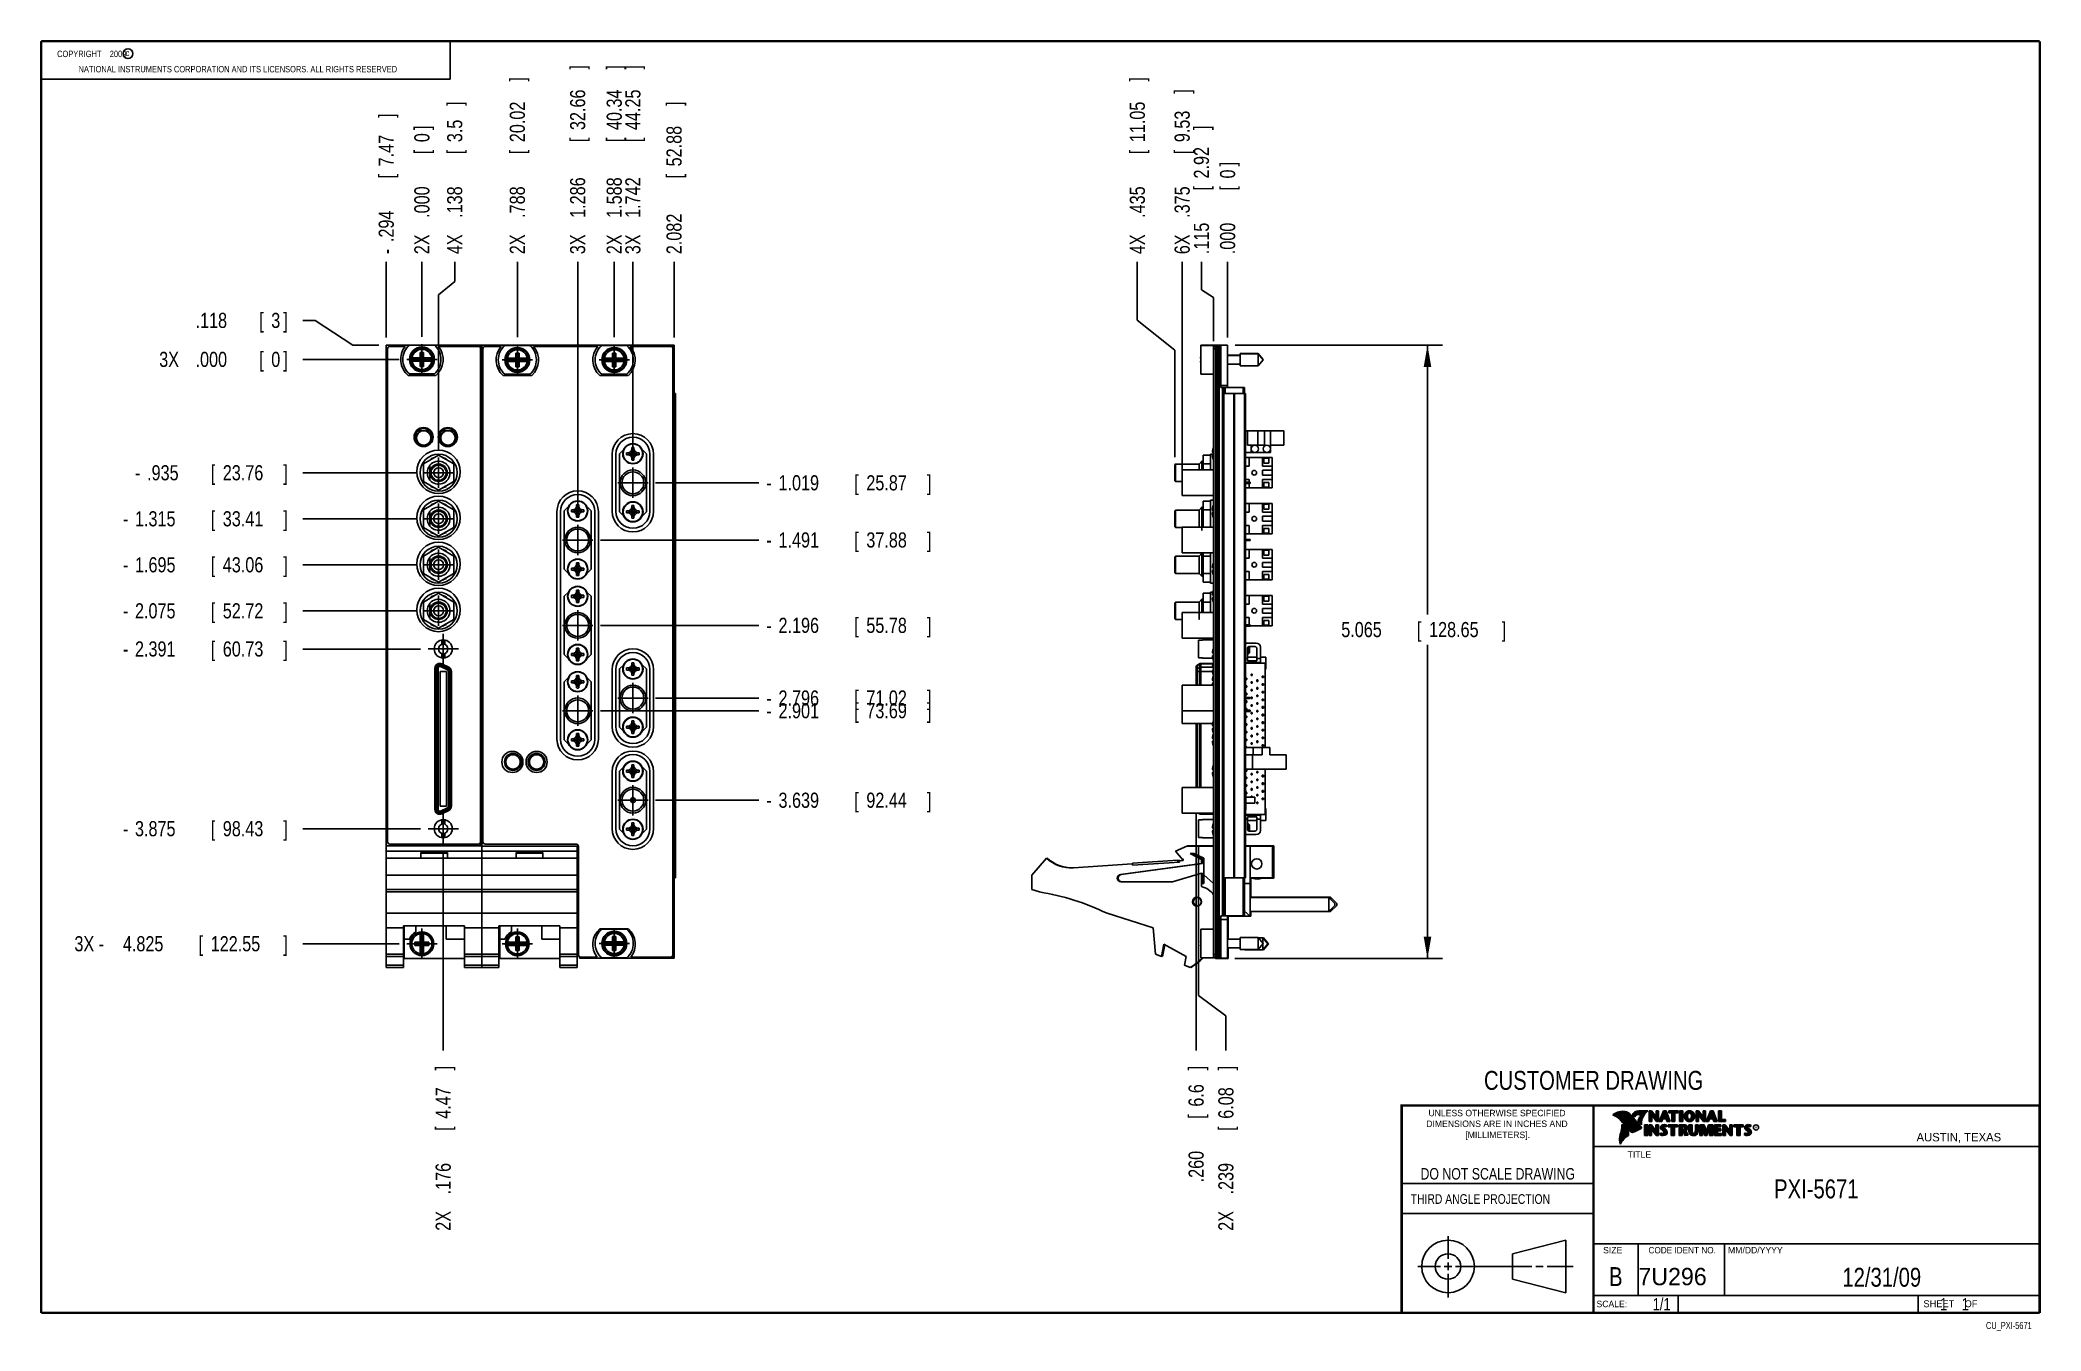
# Model space of a CAD drawing. Header units: inches. Extents: x 0.2 to 16.8, y 0.1 to 10.8.
import ezdxf
from ezdxf.enums import TextEntityAlignment as Align

# ---------------------------------------------------------------- set-up
doc = ezdxf.new("R2010")
doc.units = ezdxf.units.IN
doc.header["$LTSCALE"] = 0.935
doc.header["$MEASUREMENT"] = 0
doc.linetypes.add('CENTER', pattern=[0.6, 0.375, -0.075, 0.075, -0.075])
doc.layers.get('0').update_dxf_attribs({"linetype": 'CONTINUOUS'})
doc.layers.add('DEFAULT_1', color=7, linetype='CENTER')
doc.layers.add('DIMENSIONS', color=7, linetype='CONTINUOUS')
doc.styles.get("Standard").update_dxf_attribs({"font": 'txt', "width": 0.8})
doc.dimstyles.new('DIMSTYLE_1', dxfattribs={"dimtxt": 0.125, "dimasz": 0.18, "dimexe": 0.18, "dimexo": 0.0625, "dimgap": 0.09, "dimtad": 0, "dimtih": 1, "dimtoh": 1, "dimdec": 3, "dimzin": 4, "dimdsep": 46, "dimtxsty": 'STANDARD', "dimblk": '_FILLED', "dimblk1": '_FILLED', "dimblk2": '_FILLED', "dimcen": 0.09, "dimadec": 0, "dimazin": 0, "dimtp": 0.01, "dimtm": 0.01, "dimtfac": 1, "dimtdec": 3, "dimtofl": 0, "dimtmove": 0, "dimatfit": 3, "dimldrblk": '_FILLED', "dimfxl": 1, "dimtolj": 1, "dimtzin": 4, "dimarcsym": 0})
doc.dimstyles.new('DIMSTYLE_2', dxfattribs={"dimtxt": 0.125, "dimasz": 0.18, "dimexe": 0.18, "dimexo": 0.0625, "dimgap": 0.09, "dimtad": 0, "dimtih": 1, "dimtoh": 1, "dimdec": 3, "dimzin": 4, "dimdsep": 46, "dimtxsty": 'STANDARD', "dimblk": '_FILLED', "dimblk1": '_FILLED', "dimblk2": '_FILLED', "dimcen": 0.09, "dimadec": 0, "dimazin": 0, "dimtp": 0.01, "dimtm": 0.01, "dimtfac": 1, "dimtdec": 3, "dimtofl": 0, "dimtmove": 0, "dimatfit": 3, "dimldrblk": '_FILLED', "dimfxl": 1, "dimtolj": 1, "dimtzin": 4, "dimarcsym": 0})

msp = doc.modelspace()

# ---------------------------------------------------------------- texts
at = {"color": 2, "linetype": 'CONTINUOUS', "width": 0.8}
for s, height, p in [('c', 0.053, (0.946, 10.6363)), ('NATIONAL INSTRUMENTS CORPORATION AND ITS LICENSORS. ALL RIGHTS RESERVED', 0.053, (0.5583, 10.5016)), ('THIRD ANGLE PROJECTION', 0.08, (11.5564, 1.1584))]:
    msp.add_text(s, height=height, dxfattribs=at).set_placement(p)
at = {"color": 7, "linetype": 'CONTINUOUS', "width": 0.8}
for s, height, p in [('CUSTOMER DRAWING', 0.15625, (13.0668, 2.1001)), ('DO NOT SCALE DRAWING', 0.095, (12.2754, 1.3592)), ('B', 0.1562, (13.2497, 0.4798))]:
    msp.add_text(s, height=height, dxfattribs=at).set_placement(p, align=Align.CENTER)
at = {"color": 2, "linetype": 'CONTINUOUS'}
for s, p in [('DIMENSIONS ARE IN INCHES AND', (12.2688, 1.7933)), ('UNLESS OTHERWISE SPECIFIED', (12.2688, 1.8819)), ('[MILLIMETERS].', (12.2746, 1.7015))]:
    msp.add_text(s, height=0.053254, dxfattribs=at).set_placement(p, align=Align.CENTER)
for s, height, p in [('R', 0.0217, (14.3971, 1.7782)), ('AUSTIN, TEXAS', 0.069617, (15.7327, 1.6745)), ('TITLE', 0.05325, (13.3474, 1.5397)), ('SIZE', 0.05325, (13.1451, 0.7494)), ('MM/DD/YYYY', 0.05325, (14.1765, 0.7494)), ('SCALE:', 0.05325, (13.0904, 0.3053)), ('SHEET    OF', 0.057262, (15.7892, 0.3052))]:
    msp.add_text(s, height=height, dxfattribs=at).set_placement(p)
at = {"color": 2, "linetype": 'CONTINUOUS', "width": 0.95}
msp.add_text('CODE IDENT NO.', height=0.053254, dxfattribs=at).set_placement((13.7978, 0.7494), align=Align.CENTER)
at = {"color": 7, "linetype": 'CONTINUOUS'}
msp.add_text('7U296', height=0.14316, dxfattribs=at).set_placement((13.4363, 0.4866))
at = {"color": 7, "linetype": 'CONTINUOUS', "width": 0.8}
msp.add_text('1/1', height=0.1, dxfattribs=at).set_placement((13.7025, 0.2805), align=Align.RIGHT)
at = {"color": 2, "linetype": 'CONTINUOUS', "width": 0.8}
msp.add_text('CU_PXI-5671', height=0.057262, dxfattribs=at).set_placement((16.6837, 0.1254), align=Align.RIGHT)
at = {"color": 2, "linetype": 'CONTINUOUS', "insert": (0.3125, 10.6805), "char_height": 0.053, "width": 0.8904, "attachment_point": 1}
msp.add_mtext('    COPYRIGHT    2009', dxfattribs=at)
at = {"color": 7, "linetype": 'CONTINUOUS'}
for s, insert, char_height, width, attachment_point in [('PXI-5671\\P ', (14.9051, 1.3603), 0.15625, 1, 2), ('12/31/09 ', (15.4455, 0.6307), 0.15625, 1.125, 2), ('    1    1', (15.8075, 0.3805), 0.1, 0.8, 1)]:
    msp.add_mtext(s, dxfattribs=dict(at, insert=insert, char_height=char_height, width=width, attachment_point=attachment_point))

# ---------------------------------------------------------------- blocks, each defined once
blk = doc.blocks.new('*D0')
at = {"layer": 'DIMENSIONS', "color": 2, "linetype": 'CONTINUOUS'}
for p, q in [((2.512, 8.453), (2.411, 8.453)), ((2.823, 8.249), (2.512, 8.453)), ((3.036, 8.249), (2.823, 8.249))]:
    blk.add_line(p, q, dxfattribs=at)
at = {"layer": 'DIMENSIONS', "color": 2, "linetype": 'CONTINUOUS', "width": 0.8}
for s, p in [('.118', (1.524, 8.391)), ('[', (2.049, 8.391)), ('3', (2.149, 8.391)), (']', (2.249, 8.391))]:
    blk.add_text(s, height=0.125, dxfattribs=at).set_placement(p)
blk = doc.blocks.new('_FILLED')
at = {"color": 0, "linetype": 'BYBLOCK'}
blk.add_solid([(0, 0), (-1, 0.174), (-1, -0.174)], dxfattribs=at)
blk = doc.blocks.new('*D1')
at = {"layer": 'DIMENSIONS', "color": 2, "linetype": 'CONTINUOUS'}
blk.add_line((3.343, 7.196), (2.411, 7.196), dxfattribs=at)
at = {"layer": 'DIMENSIONS', "color": 2, "linetype": 'CONTINUOUS', "width": 0.8}
for s, p in [('-', (1.024, 7.133)), ('.935', (1.124, 7.133)), ('[', (1.649, 7.133)), ('23.76', (1.749, 7.133)), (']', (2.249, 7.133))]:
    blk.add_text(s, height=0.125, dxfattribs=at).set_placement(p)
blk = doc.blocks.new('*D2')
at = {"layer": 'DIMENSIONS', "color": 2, "linetype": 'CONTINUOUS'}
blk.add_line((3.343, 6.816), (2.411, 6.816), dxfattribs=at)
at = {"layer": 'DIMENSIONS', "color": 2, "linetype": 'CONTINUOUS', "width": 0.8}
for s, p in [('-', (0.924, 6.753)), ('1.315', (1.024, 6.753)), ('[', (1.649, 6.753)), ('33.41', (1.749, 6.753)), (']', (2.249, 6.753))]:
    blk.add_text(s, height=0.125, dxfattribs=at).set_placement(p)
blk = doc.blocks.new('*D3')
at = {"layer": 'DIMENSIONS', "color": 2, "linetype": 'CONTINUOUS'}
blk.add_line((3.343, 6.436), (2.411, 6.436), dxfattribs=at)
at = {"layer": 'DIMENSIONS', "color": 2, "linetype": 'CONTINUOUS', "width": 0.8}
for s, p in [('1.695', (1.024, 6.373)), ('[', (1.649, 6.373)), ('43.06', (1.749, 6.373)), (']', (2.249, 6.373)), ('-', (0.924, 6.373))]:
    blk.add_text(s, height=0.125, dxfattribs=at).set_placement(p)
blk = doc.blocks.new('*D4')
at = {"layer": 'DIMENSIONS', "color": 2, "linetype": 'CONTINUOUS'}
blk.add_line((3.343, 6.056), (2.411, 6.056), dxfattribs=at)
at = {"layer": 'DIMENSIONS', "color": 2, "linetype": 'CONTINUOUS', "width": 0.8}
for s, p in [('2.075', (1.024, 5.993)), ('[', (1.649, 5.993)), ('52.72', (1.749, 5.993)), (']', (2.249, 5.993)), ('-', (0.924, 5.993))]:
    blk.add_text(s, height=0.125, dxfattribs=at).set_placement(p)
blk = doc.blocks.new('*D5')
at = {"layer": 'DIMENSIONS', "color": 2, "linetype": 'CONTINUOUS'}
blk.add_line((3.381, 5.74), (2.411, 5.74), dxfattribs=at)
at = {"layer": 'DIMENSIONS', "color": 2, "linetype": 'CONTINUOUS', "width": 0.8}
for s, p in [('2.391', (1.024, 5.678)), ('[', (1.649, 5.678)), ('60.73', (1.749, 5.678)), (']', (2.249, 5.678)), ('-', (0.924, 5.678))]:
    blk.add_text(s, height=0.125, dxfattribs=at).set_placement(p)
blk = doc.blocks.new('*D6')
at = {"layer": 'DIMENSIONS', "color": 2, "linetype": 'CONTINUOUS'}
blk.add_line((3.381, 4.256), (2.411, 4.256), dxfattribs=at)
at = {"layer": 'DIMENSIONS', "color": 2, "linetype": 'CONTINUOUS', "width": 0.8}
for s, p in [('3.875', (1.024, 4.194)), ('[', (1.649, 4.194)), ('98.43', (1.749, 4.194)), (']', (2.249, 4.194)), ('-', (0.924, 4.194))]:
    blk.add_text(s, height=0.125, dxfattribs=at).set_placement(p)
blk = doc.blocks.new('*D7')
at = {"layer": 'DIMENSIONS', "color": 2, "linetype": 'CONTINUOUS'}
blk.add_line((3.205, 3.306), (2.411, 3.306), dxfattribs=at)
at = {"layer": 'DIMENSIONS', "color": 2, "linetype": 'CONTINUOUS', "width": 0.8}
for s, p in [('3X -', (0.524, 3.244)), ('4.825', (0.924, 3.244)), ('[', (1.549, 3.244)), ('122.55', (1.649, 3.244)), (']', (2.249, 3.244))]:
    blk.add_text(s, height=0.125, dxfattribs=at).set_placement(p)
blk = doc.blocks.new('*D8')
at = {"layer": 'DIMENSIONS', "color": 2, "linetype": 'CONTINUOUS'}
blk.add_line((5.322, 7.113), (6.174, 7.113), dxfattribs=at)
at = {"layer": 'DIMENSIONS', "color": 2, "linetype": 'CONTINUOUS', "width": 0.8}
for s, p in [('-', (6.237, 7.05)), ('1.019', (6.337, 7.05)), ('[', (6.962, 7.05)), ('25.87', (7.062, 7.05)), (']', (7.562, 7.05))]:
    blk.add_text(s, height=0.125, dxfattribs=at).set_placement(p)
blk = doc.blocks.new('*D9')
at = {"layer": 'DIMENSIONS', "color": 2, "linetype": 'CONTINUOUS'}
blk.add_line((4.866, 6.64), (6.174, 6.64), dxfattribs=at)
at = {"layer": 'DIMENSIONS', "color": 2, "linetype": 'CONTINUOUS', "width": 0.8}
for s, p in [('-', (6.237, 6.578)), ('1.491', (6.337, 6.578)), ('[', (6.962, 6.578)), ('37.88', (7.062, 6.578)), (']', (7.562, 6.578))]:
    blk.add_text(s, height=0.125, dxfattribs=at).set_placement(p)
blk = doc.blocks.new('*D10')
at = {"layer": 'DIMENSIONS', "color": 2, "linetype": 'CONTINUOUS'}
blk.add_line((4.866, 5.935), (6.174, 5.935), dxfattribs=at)
at = {"layer": 'DIMENSIONS', "color": 2, "linetype": 'CONTINUOUS', "width": 0.8}
for s, p in [('2.196', (6.337, 5.873)), ('[', (6.962, 5.873)), ('55.78', (7.062, 5.873)), (']', (7.562, 5.873)), ('-', (6.237, 5.873))]:
    blk.add_text(s, height=0.125, dxfattribs=at).set_placement(p)
blk = doc.blocks.new('*D11')
at = {"layer": 'DIMENSIONS', "color": 2, "linetype": 'CONTINUOUS'}
blk.add_line((4.866, 5.23), (6.174, 5.23), dxfattribs=at)
at = {"layer": 'DIMENSIONS', "color": 2, "linetype": 'CONTINUOUS', "width": 0.8}
for s, p in [('2.901', (6.337, 5.168)), ('[', (6.962, 5.168)), ('73.69', (7.062, 5.168)), (']', (7.562, 5.168)), ('-', (6.237, 5.168))]:
    blk.add_text(s, height=0.125, dxfattribs=at).set_placement(p)
blk = doc.blocks.new('*D12')
at = {"layer": 'DIMENSIONS', "color": 2, "linetype": 'CONTINUOUS'}
blk.add_line((5.322, 5.335), (6.174, 5.335), dxfattribs=at)
at = {"layer": 'DIMENSIONS', "color": 2, "linetype": 'CONTINUOUS', "width": 0.8}
for s, p in [('-', (6.237, 5.273)), ('2.796', (6.337, 5.273)), ('[', (6.962, 5.273)), ('71.02', (7.062, 5.273)), (']', (7.562, 5.273))]:
    blk.add_text(s, height=0.125, dxfattribs=at).set_placement(p)
blk = doc.blocks.new('*D13')
at = {"layer": 'DIMENSIONS', "color": 2, "linetype": 'CONTINUOUS'}
blk.add_line((5.322, 4.492), (6.174, 4.492), dxfattribs=at)
at = {"layer": 'DIMENSIONS', "color": 2, "linetype": 'CONTINUOUS', "width": 0.8}
for s, p in [('-', (6.237, 4.429)), ('3.639', (6.337, 4.429)), ('[', (6.962, 4.429)), ('92.44', (7.062, 4.429)), (']', (7.562, 4.429))]:
    blk.add_text(s, height=0.125, dxfattribs=at).set_placement(p)
blk = doc.blocks.new('*D14')
at = {"layer": 'DIMENSIONS', "color": 2, "linetype": 'CONTINUOUS'}
blk.add_line((3.205, 8.131), (2.411, 8.131), dxfattribs=at)
at = {"layer": 'DIMENSIONS', "color": 2, "linetype": 'CONTINUOUS', "width": 0.8}
for s, p in [('3X ', (1.224, 8.069)), ('.000', (1.524, 8.069)), ('[', (2.049, 8.069)), ('0', (2.149, 8.069)), (']', (2.249, 8.069))]:
    blk.add_text(s, height=0.125, dxfattribs=at).set_placement(p)
blk = doc.blocks.new('*D15')
at = {"layer": 'DIMENSIONS', "color": 2, "linetype": 'CONTINUOUS'}
blk.add_line((4.181, 8.315), (4.181, 8.937), dxfattribs=at)
at = {"layer": 'DIMENSIONS', "color": 2, "linetype": 'CONTINUOUS', "width": 0.8}
for s, p in [(']', (4.243, 10.425)), ('20.02', (4.243, 9.925)), ('[', (4.243, 9.825)), ('.788', (4.243, 9.3)), ('2X ', (4.243, 9))]:
    blk.add_text(s, height=0.125, rotation=90, dxfattribs=at).set_placement(p)
blk = doc.blocks.new('*D16')
at = {"layer": 'DIMENSIONS', "color": 2, "linetype": 'CONTINUOUS'}
blk.add_line((4.981, 8.315), (4.981, 8.937), dxfattribs=at)
at = {"layer": 'DIMENSIONS', "color": 2, "linetype": 'CONTINUOUS', "width": 0.8}
for s, p in [(']', (5.043, 10.525)), ('40.34', (5.043, 10.025)), ('[', (5.043, 9.925)), ('1.588', (5.043, 9.3)), ('2X ', (5.043, 9))]:
    blk.add_text(s, height=0.125, rotation=90, dxfattribs=at).set_placement(p)
blk = doc.blocks.new('*D17')
at = {"layer": 'DIMENSIONS', "color": 2, "linetype": 'CONTINUOUS'}
for p, q in [((3.664, 8.774), (3.664, 8.937)), ((3.531, 8.665), (3.664, 8.774)), ((3.531, 7.383), (3.531, 8.665))]:
    blk.add_line(p, q, dxfattribs=at)
at = {"layer": 'DIMENSIONS', "color": 2, "linetype": 'CONTINUOUS', "width": 0.8}
for s, p in [(']', (3.726, 10.225)), ('3.5', (3.726, 9.925)), ('[', (3.726, 9.825)), ('.138', (3.726, 9.3)), ('4X ', (3.726, 9))]:
    blk.add_text(s, height=0.125, rotation=90, dxfattribs=at).set_placement(p)
blk = doc.blocks.new('*D18')
at = {"layer": 'DIMENSIONS', "color": 2, "linetype": 'CONTINUOUS'}
blk.add_line((3.099, 8.312), (3.099, 8.937), dxfattribs=at)
at = {"layer": 'DIMENSIONS', "color": 2, "linetype": 'CONTINUOUS', "width": 0.8}
for s, p in [(']', (3.161, 10.125)), ('7.47', (3.161, 9.725)), ('[', (3.161, 9.625)), ('.294', (3.161, 9.1)), ('-', (3.161, 9))]:
    blk.add_text(s, height=0.125, rotation=90, dxfattribs=at).set_placement(p)
blk = doc.blocks.new('*D19')
at = {"layer": 'DIMENSIONS', "color": 2, "linetype": 'CONTINUOUS'}
blk.add_line((5.475, 8.312), (5.475, 8.937), dxfattribs=at)
at = {"layer": 'DIMENSIONS', "color": 2, "linetype": 'CONTINUOUS', "width": 0.8}
for s, p in [(']', (5.537, 10.225)), ('52.88', (5.537, 9.725)), ('[', (5.537, 9.625)), ('2.082', (5.537, 9))]:
    blk.add_text(s, height=0.125, rotation=90, dxfattribs=at).set_placement(p)
blk = doc.blocks.new('*D20')
at = {"layer": 'DIMENSIONS', "color": 2, "linetype": 'CONTINUOUS'}
blk.add_line((5.135, 7.3), (5.135, 8.937), dxfattribs=at)
at = {"layer": 'DIMENSIONS', "color": 2, "linetype": 'CONTINUOUS', "width": 0.8}
for s, p in [(']', (5.197, 10.525)), ('44.25', (5.197, 10.025)), ('[', (5.197, 9.925)), ('1.742', (5.197, 9.3)), ('3X ', (5.197, 9))]:
    blk.add_text(s, height=0.125, rotation=90, dxfattribs=at).set_placement(p)
blk = doc.blocks.new('*D21')
at = {"layer": 'DIMENSIONS', "color": 2, "linetype": 'CONTINUOUS'}
blk.add_line((4.679, 6.828), (4.679, 8.937), dxfattribs=at)
at = {"layer": 'DIMENSIONS', "color": 2, "linetype": 'CONTINUOUS', "width": 0.8}
for s, p in [(']', (4.741, 10.525)), ('32.66', (4.741, 10.025)), ('[', (4.741, 9.925)), ('1.286', (4.741, 9.3)), ('3X ', (4.741, 9))]:
    blk.add_text(s, height=0.125, rotation=90, dxfattribs=at).set_placement(p)
blk = doc.blocks.new('*D22')
at = {"layer": 'DIMENSIONS', "color": 2, "linetype": 'CONTINUOUS'}
blk.add_line((3.569, 4.069), (3.569, 2.424), dxfattribs=at)
at = {"layer": 'DIMENSIONS', "color": 2, "linetype": 'CONTINUOUS', "width": 0.8}
for s, p in [(']', (3.631, 2.261)), ('4.47', (3.631, 1.861)), ('[', (3.631, 1.761)), ('.176', (3.631, 1.236)), ('2X ', (3.631, 0.936))]:
    blk.add_text(s, height=0.125, rotation=90, dxfattribs=at).set_placement(p)
blk = doc.blocks.new('*D23')
at = {"layer": 'DIMENSIONS', "color": 2, "linetype": 'CONTINUOUS'}
blk.add_line((3.393, 8.319), (3.393, 8.937), dxfattribs=at)
at = {"layer": 'DIMENSIONS', "color": 2, "linetype": 'CONTINUOUS', "width": 0.8}
for s, p in [(']', (3.455, 10.025)), ('0', (3.455, 9.925)), ('[', (3.455, 9.825)), ('.000', (3.455, 9.3)), ('2X ', (3.455, 9))]:
    blk.add_text(s, height=0.125, rotation=90, dxfattribs=at).set_placement(p)
blk = doc.blocks.new('*D24')
at = {"layer": 'DIMENSIONS', "color": 2, "linetype": 'CONTINUOUS'}
for p, q in [((10.107, 8.249), (11.82, 8.249)), ((11.695, 8.249), (11.695, 6.025)), ((11.695, 3.184), (11.695, 5.775)), ((10.105, 3.184), (11.82, 3.184))]:
    blk.add_line(p, q, dxfattribs=at)
at = {"layer": 'DIMENSIONS', "color": 2, "linetype": 'CONTINUOUS', "xscale": 0.18, "yscale": 0.18, "zscale": 0.18}
for p, rotation in [((11.695, 8.249), 90), ((11.695, 3.184), 270)]:
    blk.add_blockref('_FILLED', p, dxfattribs=dict(at, rotation=rotation))
at = {"layer": 'DIMENSIONS', "color": 2, "linetype": 'CONTINUOUS', "width": 0.8}
for s, p in [('5.065', (10.983, 5.838)), ('[', (11.608, 5.838)), ('128.65', (11.708, 5.838)), (']', (12.308, 5.838))]:
    blk.add_text(s, height=0.125, dxfattribs=at).set_placement(p)
blk = doc.blocks.new('*D25')
at = {"layer": 'DIMENSIONS', "color": 2, "linetype": 'CONTINUOUS'}
for p, q in [((9.299, 8.456), (9.299, 8.937)), ((9.609, 8.207), (9.299, 8.456)), ((9.609, 7.325), (9.609, 8.207))]:
    blk.add_line(p, q, dxfattribs=at)
at = {"layer": 'DIMENSIONS', "color": 2, "linetype": 'CONTINUOUS', "width": 0.8}
for s, p in [(']', (9.362, 10.425)), ('11.05', (9.362, 9.925)), ('[', (9.362, 9.825)), ('.435', (9.362, 9.3)), ('4X ', (9.362, 9))]:
    blk.add_text(s, height=0.125, rotation=90, dxfattribs=at).set_placement(p)
blk = doc.blocks.new('*D26')
at = {"layer": 'DIMENSIONS', "color": 2, "linetype": 'CONTINUOUS'}
for p, q in [((9.828, 8.705), (9.828, 8.937)), ((9.929, 8.643), (9.828, 8.705)), ((9.929, 8.282), (9.929, 8.643))]:
    blk.add_line(p, q, dxfattribs=at)
at = {"layer": 'DIMENSIONS', "color": 2, "linetype": 'CONTINUOUS', "width": 0.8}
for s, p in [(']', (9.891, 10.025)), ('2.92', (9.891, 9.625)), ('[', (9.891, 9.525)), ('.115', (9.891, 9))]:
    blk.add_text(s, height=0.125, rotation=90, dxfattribs=at).set_placement(p)
blk = doc.blocks.new('*D27')
at = {"layer": 'DIMENSIONS', "color": 2, "linetype": 'CONTINUOUS'}
blk.add_line((9.669, 7.175), (9.669, 8.937), dxfattribs=at)
at = {"layer": 'DIMENSIONS', "color": 2, "linetype": 'CONTINUOUS', "width": 0.8}
for s, p in [(']', (9.732, 10.325)), ('9.53', (9.732, 9.925)), ('[', (9.732, 9.825)), ('.375', (9.732, 9.3)), ('6X ', (9.732, 9))]:
    blk.add_text(s, height=0.125, rotation=90, dxfattribs=at).set_placement(p)
blk = doc.blocks.new('*D28')
at = {"layer": 'DIMENSIONS', "color": 2, "linetype": 'CONTINUOUS'}
for p, q in [((9.805, 4.12), (9.805, 2.879)), ((9.805, 2.879), (10.03, 2.712)), ((10.03, 2.712), (10.03, 2.424))]:
    blk.add_line(p, q, dxfattribs=at)
at = {"layer": 'DIMENSIONS', "color": 2, "linetype": 'CONTINUOUS', "width": 0.8}
for s, p in [(']', (10.093, 2.261)), ('6.08', (10.093, 1.861)), ('[', (10.093, 1.761)), ('.239', (10.093, 1.236)), ('2X ', (10.093, 0.936))]:
    blk.add_text(s, height=0.125, rotation=90, dxfattribs=at).set_placement(p)
blk = doc.blocks.new('*D29')
at = {"layer": 'DIMENSIONS', "color": 2, "linetype": 'CONTINUOUS'}
blk.add_line((9.784, 4.379), (9.784, 2.424), dxfattribs=at)
at = {"layer": 'DIMENSIONS', "color": 2, "linetype": 'CONTINUOUS', "width": 0.8}
for s, p in [(']', (9.847, 2.261)), ('6.6', (9.847, 1.961)), ('[', (9.847, 1.861)), ('.260', (9.847, 1.336))]:
    blk.add_text(s, height=0.125, rotation=90, dxfattribs=at).set_placement(p)
blk = doc.blocks.new('*D30')
at = {"layer": 'DIMENSIONS', "color": 2, "linetype": 'CONTINUOUS'}
blk.add_line((10.044, 8.312), (10.044, 8.937), dxfattribs=at)
at = {"layer": 'DIMENSIONS', "color": 2, "linetype": 'CONTINUOUS', "width": 0.8}
for s, p in [(']', (10.107, 9.725)), ('0', (10.107, 9.625)), ('[', (10.107, 9.525)), ('.000', (10.107, 9))]:
    blk.add_text(s, height=0.125, rotation=90, dxfattribs=at).set_placement(p)

# ---------------------------------------------------------------- dimensions: what is measured, and where the dimension line sits
at = {"layer": 'DIMENSIONS', "color": 2, "linetype": 'CONTINUOUS'}
for feature_location, offset, dtype, origin, text, picture, middle in [((4.9809, 8.3148), (0, 0.6224), 1, (3.3929, 8.2563), '2X <>', '*D16', (4.9809, 9.8122)), ((5.1349, 7.3001), (0, 1.6371), 1, (3.3929, 8.2563), '3X <>', '*D20', (5.1349, 9.8122)), ((4.6789, 6.8276), (0, 2.1096), 1, (3.3929, 8.2563), '3X <>', '*D21', (4.6789, 9.8122)), ((4.1809, 8.3148), (0, 0.6224), 1, (3.3929, 8.2563), '2X <>', '*D15', (4.1809, 9.7622)), ((9.60902, 7.32472), (-0.30962, 1.61244), 0, (10.04415, 8.24915), '4X <>', '*D25', (9.2994, 9.76215)), ((3.5308, 7.3833), (0.1332, 1.5538), 0, (3.3929, 8.2563), '4X <>', '*D17', (3.664, 9.6622)), ((9.6692, 7.175), (0, 1.7622), 1, (10.0442, 8.2492), '6X <>', '*D27', (9.6692, 9.7122)), ((3.0989, 8.3117), (0, 0.6255), 1, (3.3929, 8.2563), '-<>', '*D18', (3.0989, 9.6122)), ((3.3928781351, 8.3187519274), (0, 0.6184), 1, (3.3928781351, 8.2562519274), '2X <>', '*D23', (3.3928781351, 9.5621519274)), ((3.2053, 3.3065), (-0.7939, 0), 0, (3.2678, 8.1312), '3X -<>', '*D7', (1.4364, 3.3065)), ((3.34316, 6.81572), (-0.93178, 0), 0, (3.26778, 8.13115), '-<>', '*D2', (1.63638, 6.81572)), ((3.34316, 6.43572), (-0.93178, 0), 0, (3.26778, 8.13115), '-<>', '*D3', (1.63638, 6.43572)), ((3.34316, 6.05572), (-0.93178, 0), 0, (3.26778, 8.13115), '-<>', '*D4', (1.63638, 6.05572)), ((3.3813, 5.7404), (-0.9699, 0), 0, (3.2678, 8.1312), '-<>', '*D5', (1.6364, 5.7404)), ((3.3813, 4.2562), (-0.9699, 0), 0, (3.2678, 8.1312), '-<>', '*D6', (1.6364, 4.2562)), ((3.34316, 7.19572), (-0.93178, 0), 0, (3.26778, 8.13115), '-<>', '*D1', (1.68638, 7.19572)), ((3.2052781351, 8.1311519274), (-0.7939, 0), 0, (3.2677781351, 8.1311519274), '3X <>', '*D14', (1.7863781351, 8.1311519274)), ((5.3225, 7.1125), (0.8516, 0), 0, (3.3929, 8.1312), '-<>', '*D8', (6.9491, 7.1125)), ((4.8665, 6.64), (1.3076, 0), 0, (3.3929, 8.1312), '-<>', '*D9', (6.9491, 6.64)), ((4.8665, 5.935), (1.3076, 0), 0, (3.3929, 8.1312), '-<>', '*D10', (6.9491, 5.935)), ((4.8665, 5.23), (1.3076, 0), 0, (3.3929, 8.1312), '-<>', '*D11', (6.9491, 5.23)), ((5.3225, 5.335), (0.8516, 0), 0, (3.3929, 8.1312), '-<>', '*D12', (6.9491, 5.335)), ((5.32248, 4.4917), (0.85162, 0), 0, (3.39288, 8.13115), '-<>', '*D13', (6.9491, 4.4917)), ((3.5689, 4.0686), (0, -1.6448), 1, (3.3929, 8.1312), '2X <>', '*D22', (3.5689, 1.6487)), ((9.8049, 4.12), (0.2252, -1.6962), 0, (10.0442, 7.9147), '2X <>', '*D28', (10.0301, 1.6487))]:
    dim = msp.add_ordinate_dim(feature_location=feature_location, offset=offset, dtype=dtype, origin=origin, text=text, dimstyle='DIMSTYLE_1', dxfattribs=at)
    dim.commit()
    dim.dimension.update_dxf_attribs({"geometry": picture, "text_midpoint": middle})
for feature_location, offset, dtype, origin, picture, middle in [((5.4749, 8.3117), (0, 0.6255), 1, (3.3929, 8.2563), '*D19', (5.4749, 9.6622)), ((9.929150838, 8.2816519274), (-0.1007070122, 0.6555), 0, (10.044150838, 8.2491519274), '*D26', (9.8284438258, 9.5621519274)), ((10.044150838, 8.3116519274), (0, 0.6255), 1, (10.044150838, 8.2491519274), '*D30', (10.044150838, 9.4121519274)), ((3.0364, 8.2492), (-0.625, 0.204), 0, (3.2678, 8.1312), '*D0', (1.9364, 8.4532)), ((9.7844, 4.3789), (0, -1.9552), 1, (10.0442, 7.9147), '*D29', (9.7844, 1.8487))]:
    dim = msp.add_ordinate_dim(feature_location=feature_location, offset=offset, dtype=dtype, origin=origin, dimstyle='DIMSTYLE_1', dxfattribs=at)
    dim.commit()
    dim.dimension.update_dxf_attribs({"geometry": picture, "text_midpoint": middle})
dim = msp.add_linear_dim(base=(11.6952, 8.2492), p1=(10.1047, 3.1842), p2=(10.1067, 8.2492), angle=90, dimstyle='DIMSTYLE_2', dxfattribs=at)
dim.commit()
dim.dimension.update_dxf_attribs({"geometry": '*D24', "text_midpoint": (11.6952, 5.9004), "dimtype": 160})

# ---------------------------------------------------------------- linework, layer by layer
at = {"color": 2, "linetype": 'CONTINUOUS'}
for p, q in [((0.25, 10.7586), (3.625, 10.7586)), ((0.25, 10.7586), (0.25, 10.4456)), ((3.625, 10.7586), (3.625, 10.4456)), ((0.25, 10.4456), (3.625, 10.4456)), ((13.0652, 1.9695), (16.745, 1.9695)), ((13.0652, 1.9695), (13.0652, 0.2605)), ((13.2311, 1.8934), (13.2311, 1.8949)), ((13.2347, 1.8921), (13.2347, 1.8972)), ((13.2382, 1.8907), (13.2382, 1.8994)), ((13.2418, 1.8892), (13.2418, 1.9015)), ((13.2453, 1.8876), (13.2453, 1.9035)), ((13.2489, 1.8858), (13.2489, 1.9054)), ((13.2524, 1.8839), (13.2524, 1.9069)), ((13.256, 1.8818), (13.256, 1.9084)), ((13.2596, 1.8796), (13.2596, 1.9098)), ((13.2631, 1.8772), (13.2631, 1.9111)), ((13.2667, 1.8747), (13.2667, 1.9124)), ((13.2702, 1.872), (13.2702, 1.9135)), ((13.2738, 1.869), (13.2738, 1.9146)), ((13.2773, 1.8658), (13.2773, 1.9155)), ((13.2809, 1.8624), (13.2809, 1.9164)), ((13.2844, 1.8587), (13.2844, 1.9173)), ((13.288, 1.8549), (13.288, 1.9181)), ((13.2915, 1.851), (13.2915, 1.9188)), ((13.2951, 1.8471), (13.2951, 1.9194)), ((13.2987, 1.8431), (13.2987, 1.9198)), ((13.3022, 1.8391), (13.3022, 1.92)), ((13.3058, 1.8351), (13.3058, 1.9201)), ((13.3093, 1.8311), (13.3093, 1.9201)), ((13.3129, 1.827), (13.3129, 1.9199)), ((13.3164, 1.8229), (13.3164, 1.9196)), ((13.32, 1.8188), (13.32, 1.9192)), ((13.3235, 1.8146), (13.3235, 1.9186)), ((13.3271, 1.8104), (13.3271, 1.9179)), ((13.3306, 1.8062), (13.3306, 1.9172)), ((13.3342, 1.802), (13.3342, 1.9163)), ((13.3378, 1.7978), (13.3378, 1.9151)), ((13.3413, 1.7937), (13.3413, 1.9138)), ((13.3449, 1.7897), (13.3449, 1.9122)), ((13.3484, 1.7856), (13.3484, 1.9103)), ((13.352, 1.7817), (13.352, 1.9081)), ((13.3555, 1.7778), (13.3555, 1.9055)), ((13.3591, 1.7739), (13.3591, 1.9026)), ((13.3626, 1.7701), (13.3626, 1.8991)), ((13.3662, 1.7663), (13.3662, 1.8952)), ((13.3697, 1.7625), (13.3697, 1.8915)), ((13.3733, 1.7588), (13.3733, 1.8878)), ((13.3769, 1.7556), (13.3769, 1.8841)), ((13.3804, 1.7529), (13.3804, 1.8803)), ((13.384, 1.7512), (13.384, 1.8766)), ((13.3875, 1.7509), (13.3875, 1.8728)), ((13.4022, 1.878), (13.3901, 1.8922)), ((13.3911, 1.7518), (13.3911, 1.8691)), ((13.4029, 1.881), (13.3927, 1.893)), ((13.3946, 1.8908), (13.3946, 1.8999)), ((13.3946, 1.7533), (13.3946, 1.8653)), ((13.3982, 1.8866), (13.3982, 1.9062)), ((13.3982, 1.7548), (13.3982, 1.8615)), ((13.4017, 1.8824), (13.4017, 1.9101)), ((13.4017, 1.7563), (13.4017, 1.8574)), ((13.4053, 1.8823), (13.4053, 1.9129)), ((13.4053, 1.7578), (13.4053, 1.8531)), ((13.4088, 1.8844), (13.4088, 1.915)), ((13.4088, 1.7593), (13.4088, 1.8488)), ((13.4124, 1.887), (13.4124, 1.9167)), ((13.4124, 1.7609), (13.4124, 1.8445)), ((13.4159, 1.89), (13.4159, 1.9182)), ((13.4159, 1.7625), (13.4159, 1.8402)), ((13.4195, 1.8937), (13.4195, 1.9193)), ((13.4195, 1.7641), (13.4195, 1.8359)), ((13.4231, 1.8964), (13.4231, 1.9203)), ((13.4231, 1.7657), (13.4231, 1.8316)), ((13.4266, 1.8982), (13.4266, 1.9209)), ((13.4266, 1.7674), (13.4266, 1.8273)), ((13.4302, 1.8995), (13.4302, 1.9214)), ((13.4302, 1.7691), (13.4302, 1.823)), ((13.4414, 1.8328), (13.4319, 1.8437)), ((13.4337, 1.8997), (13.4337, 1.922)), ((13.4337, 1.7708), (13.4337, 1.8187)), ((13.4433, 1.8344), (13.4349, 1.844)), ((13.4373, 1.8991), (13.4373, 1.9224)), ((13.4373, 1.8413), (13.4373, 1.8491)), ((13.4408, 1.898), (13.4408, 1.9228)), ((13.4408, 1.8372), (13.4408, 1.8572)), ((13.4444, 1.8972), (13.4444, 1.9231)), ((13.4444, 1.8331), (13.4444, 1.8665)), ((13.4479, 1.8969), (13.4479, 1.9234)), ((13.4479, 1.8288), (13.4479, 1.873)), ((13.4515, 1.8966), (13.4515, 1.9236)), ((13.4515, 1.8247), (13.4515, 1.8764)), ((13.4529, 1.9261), (13.5132, 1.9271)), ((13.453, 1.9236), (13.5067, 1.9245)), ((13.455, 1.8965), (13.455, 1.9237)), ((13.455, 1.8207), (13.455, 1.878)), ((13.4586, 1.8964), (13.4586, 1.9237)), ((13.4586, 1.8303), (13.4586, 1.879)), ((13.4622, 1.8957), (13.4622, 1.9238)), ((13.4622, 1.8535), (13.4622, 1.8795)), ((13.4657, 1.8935), (13.4657, 1.9238)), ((13.4657, 1.8636), (13.4657, 1.8798)), ((13.4693, 1.872), (13.4693, 1.9239)), ((13.4728, 1.8794), (13.4728, 1.9239)), ((13.4764, 1.8859), (13.4764, 1.924)), ((13.4799, 1.8919), (13.4799, 1.924)), ((13.4835, 1.8973), (13.4835, 1.9241)), ((13.487, 1.9023), (13.487, 1.9242)), ((13.4906, 1.9069), (13.4906, 1.9242)), ((13.4941, 1.9112), (13.4941, 1.9243)), ((13.4977, 1.9153), (13.4977, 1.9243)), ((13.5013, 1.9191), (13.5013, 1.9244)), ((13.5261, 1.9263), (13.5451, 1.9263)), ((13.5261, 1.839), (13.5261, 1.9263)), ((13.5466, 1.839), (13.5261, 1.839)), ((13.5286, 1.9237), (13.5439, 1.9237)), ((13.5286, 1.8415), (13.5286, 1.9237)), ((13.5441, 1.8415), (13.5286, 1.8415)), ((13.5332, 1.8415), (13.5332, 1.9237)), ((13.5367, 1.8415), (13.5367, 1.9237)), ((13.5402, 1.8415), (13.5402, 1.9237)), ((13.5441, 1.8976), (13.5437, 1.9237)), ((13.5439, 1.9237), (13.5854, 1.869)), ((13.5873, 1.8415), (13.5441, 1.8976)), ((13.5441, 1.8976), (13.5441, 1.8415)), ((13.5451, 1.9263), (13.5829, 1.8765)), ((13.586, 1.839), (13.5466, 1.8902)), ((13.5466, 1.8902), (13.5466, 1.839)), ((13.5471, 1.8936), (13.5471, 1.9194)), ((13.5506, 1.8891), (13.5506, 1.9149)), ((13.5541, 1.8846), (13.5541, 1.9103)), ((13.5576, 1.8801), (13.5576, 1.9057)), ((13.561, 1.8756), (13.561, 1.9011)), ((13.5645, 1.8711), (13.5645, 1.8965)), ((13.568, 1.8665), (13.568, 1.8919)), ((13.5715, 1.862), (13.5715, 1.8874)), ((13.575, 1.8575), (13.575, 1.8828)), ((13.5784, 1.853), (13.5784, 1.8782)), ((13.5819, 1.8485), (13.5819, 1.8736)), ((13.5829, 1.9263), (13.6036, 1.9263)), ((13.5829, 1.8765), (13.5829, 1.9263)), ((13.5854, 1.9237), (13.6011, 1.9237)), ((13.5854, 1.869), (13.5854, 1.9237)), ((13.5854, 1.844), (13.5854, 1.869)), ((13.6036, 1.839), (13.586, 1.839)), ((13.6011, 1.8415), (13.5873, 1.8415)), ((13.5889, 1.8415), (13.5889, 1.9237)), ((13.5923, 1.8415), (13.5923, 1.9237)), ((13.5958, 1.8415), (13.5958, 1.9237)), ((13.5993, 1.8415), (13.5993, 1.9237)), ((13.6011, 1.9237), (13.6011, 1.8415)), ((13.6036, 1.9263), (13.6036, 1.839)), ((13.6088, 1.839), (13.6444, 1.9262)), ((13.6294, 1.839), (13.6088, 1.839)), ((13.6125, 1.8415), (13.6461, 1.9237)), ((13.6277, 1.8415), (13.6125, 1.8415)), ((13.6167, 1.8415), (13.6167, 1.8516)), ((13.6201, 1.8415), (13.6201, 1.8601)), ((13.6236, 1.8415), (13.6236, 1.8686)), ((13.6271, 1.8415), (13.6271, 1.8771)), ((13.6361, 1.8623), (13.6277, 1.8415)), ((13.6378, 1.8598), (13.6294, 1.839)), ((13.6306, 1.8486), (13.6306, 1.8857)), ((13.634, 1.8573), (13.634, 1.8942)), ((13.6665, 1.8623), (13.6361, 1.8623)), ((13.6375, 1.8623), (13.6375, 1.9027)), ((13.6647, 1.8598), (13.6378, 1.8598)), ((13.6388, 1.8711), (13.65, 1.9073)), ((13.6639, 1.8711), (13.6388, 1.8711)), ((13.641, 1.8781), (13.641, 1.9112)), ((13.641, 1.8623), (13.641, 1.8711)), ((13.6423, 1.8736), (13.6519, 1.9048)), ((13.6606, 1.8736), (13.6423, 1.8736)), ((13.6444, 1.9262), (13.6664, 1.9262)), ((13.6445, 1.8893), (13.6445, 1.9197)), ((13.6445, 1.8623), (13.6445, 1.8711)), ((13.6461, 1.9237), (13.6647, 1.9237)), ((13.6479, 1.9006), (13.6479, 1.9237)), ((13.6479, 1.8623), (13.6479, 1.8711)), ((13.65, 1.9073), (13.6541, 1.9073)), ((13.6514, 1.9073), (13.6514, 1.9237)), ((13.6514, 1.8623), (13.6514, 1.8711)), ((13.6519, 1.9048), (13.6521, 1.9048)), ((13.6521, 1.9048), (13.6606, 1.8736)), ((13.6541, 1.9073), (13.6639, 1.8711)), ((13.6549, 1.9043), (13.6549, 1.9237)), ((13.6549, 1.8623), (13.6549, 1.8711)), ((13.6584, 1.8915), (13.6584, 1.9237)), ((13.6584, 1.8623), (13.6584, 1.8711)), ((13.6618, 1.8787), (13.6618, 1.9237)), ((13.6618, 1.8623), (13.6618, 1.8711)), ((13.6647, 1.9237), (13.6959, 1.8415)), ((13.6717, 1.839), (13.6647, 1.8598)), ((13.6653, 1.8623), (13.6653, 1.922)), ((13.6664, 1.9262), (13.6995, 1.839)), ((13.6735, 1.8415), (13.6665, 1.8623)), ((13.6688, 1.8555), (13.6688, 1.9128)), ((13.6995, 1.839), (13.6717, 1.839)), ((13.6723, 1.8452), (13.6723, 1.9037)), ((13.6959, 1.8415), (13.6735, 1.8415)), ((13.6757, 1.8415), (13.6757, 1.8945)), ((13.6792, 1.8415), (13.6792, 1.8854)), ((13.6827, 1.8415), (13.6827, 1.8762)), ((13.6862, 1.8415), (13.6862, 1.8671)), ((13.6866, 1.9262), (13.7634, 1.9262)), ((13.6866, 1.9099), (13.6866, 1.9262)), ((13.7118, 1.9099), (13.6866, 1.9099)), ((13.6891, 1.9237), (13.7609, 1.9237)), ((13.6891, 1.9125), (13.6891, 1.9237)), ((13.7143, 1.9125), (13.6891, 1.9125)), ((13.6896, 1.8415), (13.6896, 1.8579)), ((13.6931, 1.9125), (13.6931, 1.9237)), ((13.6931, 1.8415), (13.6931, 1.8488)), ((13.6966, 1.9125), (13.6966, 1.9237)), ((13.7001, 1.9125), (13.7001, 1.9237)), ((13.7035, 1.9125), (13.7035, 1.9237)), ((13.707, 1.9125), (13.707, 1.9237)), ((13.7105, 1.9125), (13.7105, 1.9237)), ((13.7118, 1.839), (13.7118, 1.9099)), ((13.7382, 1.839), (13.7118, 1.839)), ((13.7143, 1.9125), (13.714, 1.9237)), ((13.7143, 1.8415), (13.7143, 1.9125)), ((13.7357, 1.8415), (13.7143, 1.8415)), ((13.7174, 1.8415), (13.7174, 1.9237)), ((13.7209, 1.8415), (13.7209, 1.9237)), ((13.7244, 1.8415), (13.7244, 1.9237)), ((13.7279, 1.8415), (13.7279, 1.9237)), ((13.7313, 1.8415), (13.7313, 1.9237)), ((13.7357, 1.9125), (13.7348, 1.9237)), ((13.7609, 1.9125), (13.7357, 1.9125)), ((13.7357, 1.9125), (13.7357, 1.8415)), ((13.7634, 1.9099), (13.7382, 1.9099)), ((13.7382, 1.9099), (13.7382, 1.839)), ((13.7383, 1.9125), (13.7383, 1.9237)), ((13.7418, 1.9125), (13.7418, 1.9237)), ((13.7452, 1.9125), (13.7452, 1.9237)), ((13.7487, 1.9125), (13.7487, 1.9237)), ((13.7522, 1.9125), (13.7522, 1.9237)), ((13.7557, 1.9125), (13.7557, 1.9237)), ((13.7591, 1.9125), (13.7591, 1.9237)), ((13.7609, 1.9237), (13.7609, 1.9125)), ((13.7634, 1.9262), (13.7634, 1.9099)), ((13.7768, 1.9262), (13.8031, 1.9262)), ((13.7768, 1.839), (13.7768, 1.9262)), ((13.8031, 1.839), (13.7768, 1.839)), ((13.7794, 1.9237), (13.8006, 1.9237)), ((13.7794, 1.8415), (13.7794, 1.9237)), ((13.8006, 1.8415), (13.7794, 1.8415)), ((13.7835, 1.8415), (13.7835, 1.9237)), ((13.787, 1.8415), (13.787, 1.9237)), ((13.7904, 1.8415), (13.7904, 1.9237)), ((13.7939, 1.8415), (13.7939, 1.9237)), ((13.7974, 1.8415), (13.7974, 1.9237)), ((13.8006, 1.9237), (13.8006, 1.8415)), ((13.8031, 1.9262), (13.8031, 1.839)), ((13.8154, 1.8853), (13.8155, 1.8871)), ((13.8154, 1.8834), (13.8154, 1.8853)), ((13.8154, 1.8816), (13.8154, 1.8834)), ((13.8155, 1.8797), (13.8154, 1.8816)), ((13.8155, 1.8871), (13.8157, 1.8889)), ((13.8157, 1.8779), (13.8155, 1.8797)), ((13.8157, 1.8889), (13.8159, 1.8907)), ((13.8159, 1.876), (13.8157, 1.8779)), ((13.8159, 1.8907), (13.8161, 1.8924)), ((13.8162, 1.8742), (13.8159, 1.876)), ((13.8161, 1.8924), (13.8165, 1.8941)), ((13.8166, 1.8724), (13.8162, 1.8742)), ((13.8165, 1.8941), (13.8169, 1.8958)), ((13.817, 1.8706), (13.8166, 1.8724)), ((13.8169, 1.8958), (13.8174, 1.8975)), ((13.8174, 1.8689), (13.817, 1.8706)), ((13.8174, 1.8975), (13.8179, 1.8991)), ((13.8179, 1.8672), (13.8174, 1.8689)), ((13.8179, 1.8991), (13.8185, 1.9006)), ((13.8179, 1.8852), (13.818, 1.8869)), ((13.8179, 1.8834), (13.8179, 1.8852)), ((13.818, 1.8817), (13.8179, 1.8834)), ((13.8185, 1.8655), (13.8179, 1.8672)), ((13.818, 1.8869), (13.8182, 1.8886)), ((13.8181, 1.8799), (13.818, 1.8817)), ((13.8182, 1.8781), (13.8181, 1.8799)), ((13.8182, 1.8886), (13.8184, 1.8903)), ((13.8184, 1.8764), (13.8182, 1.8781)), ((13.8184, 1.8903), (13.8186, 1.892)), ((13.8187, 1.8746), (13.8184, 1.8764)), ((13.8185, 1.9006), (13.8191, 1.9021)), ((13.8191, 1.8639), (13.8185, 1.8655)), ((13.8186, 1.892), (13.819, 1.8936)), ((13.8191, 1.8729), (13.8187, 1.8746)), ((13.819, 1.8936), (13.8193, 1.8952)), ((13.8191, 1.9021), (13.8198, 1.9036)), ((13.8194, 1.8712), (13.8191, 1.8729)), ((13.8198, 1.8623), (13.8191, 1.8639)), ((13.8193, 1.8952), (13.8198, 1.8967)), ((13.8199, 1.8696), (13.8194, 1.8712)), ((13.8198, 1.9036), (13.8206, 1.9051)), ((13.8198, 1.8967), (13.8203, 1.8982)), ((13.8205, 1.8607), (13.8198, 1.8623)), ((13.8204, 1.8679), (13.8199, 1.8696)), ((13.8203, 1.8982), (13.8208, 1.8997)), ((13.8209, 1.8664), (13.8204, 1.8679)), ((13.8213, 1.8592), (13.8205, 1.8607)), ((13.8206, 1.9051), (13.8214, 1.9065)), ((13.8208, 1.8997), (13.8214, 1.9011)), ((13.8209, 1.8664), (13.8208, 1.8997)), ((13.8215, 1.8648), (13.8209, 1.8664)), ((13.8221, 1.8578), (13.8213, 1.8592)), ((13.8214, 1.9065), (13.8223, 1.9079)), ((13.8214, 1.9011), (13.8221, 1.9025)), ((13.8221, 1.8633), (13.8215, 1.8648)), ((13.8221, 1.9025), (13.8228, 1.9038)), ((13.8228, 1.8619), (13.8221, 1.8633)), ((13.823, 1.8563), (13.8221, 1.8578)), ((13.8223, 1.9079), (13.8232, 1.9092)), ((13.8228, 1.9038), (13.8236, 1.9052)), ((13.8235, 1.8604), (13.8228, 1.8619)), ((13.8239, 1.855), (13.823, 1.8563)), ((13.8232, 1.9092), (13.8243, 1.9106)), ((13.8243, 1.8591), (13.8235, 1.8604)), ((13.8236, 1.9052), (13.8244, 1.9065)), ((13.8249, 1.8536), (13.8239, 1.855)), ((13.8243, 1.9106), (13.8253, 1.9119)), ((13.8243, 1.8591), (13.8244, 1.9065)), ((13.8251, 1.8577), (13.8243, 1.8591)), ((13.8244, 1.9065), (13.8253, 1.9077)), ((13.826, 1.8523), (13.8249, 1.8536)), ((13.826, 1.8564), (13.8251, 1.8577)), ((13.8253, 1.9119), (13.8265, 1.9132)), ((13.8253, 1.9077), (13.8262, 1.909)), ((13.8269, 1.8552), (13.826, 1.8564)), ((13.8271, 1.8511), (13.826, 1.8523)), ((13.8262, 1.909), (13.8273, 1.9102)), ((13.8265, 1.9132), (13.8276, 1.9144)), ((13.8279, 1.854), (13.8269, 1.8552)), ((13.8282, 1.8499), (13.8271, 1.8511)), ((13.8273, 1.9102), (13.8283, 1.9114)), ((13.8276, 1.9144), (13.8288, 1.9156)), ((13.8279, 1.854), (13.8283, 1.9114)), ((13.8289, 1.8528), (13.8279, 1.854)), ((13.8294, 1.8487), (13.8282, 1.8499)), ((13.8283, 1.9114), (13.8294, 1.9126)), ((13.8288, 1.9156), (13.8301, 1.9167)), ((13.83, 1.8517), (13.8289, 1.8528)), ((13.8294, 1.9126), (13.8306, 1.9137)), ((13.8306, 1.8476), (13.8294, 1.8487)), ((13.8311, 1.8506), (13.83, 1.8517)), ((13.8301, 1.9167), (13.8314, 1.9178)), ((13.8306, 1.9137), (13.8318, 1.9148)), ((13.8319, 1.8466), (13.8306, 1.8476)), ((13.8311, 1.8506), (13.8318, 1.9148)), ((13.8323, 1.8496), (13.8311, 1.8506)), ((13.8314, 1.9178), (13.8327, 1.9188)), ((13.8318, 1.9148), (13.833, 1.9158)), ((13.8332, 1.8456), (13.8319, 1.8466)), ((13.8335, 1.8486), (13.8323, 1.8496)), ((13.8327, 1.9188), (13.834, 1.9198)), ((13.833, 1.9158), (13.8342, 1.9168)), ((13.8346, 1.8447), (13.8332, 1.8456)), ((13.8347, 1.8477), (13.8335, 1.8486)), ((13.834, 1.9198), (13.8354, 1.9207)), ((13.8342, 1.9168), (13.8355, 1.9177)), ((13.836, 1.8438), (13.8346, 1.8447)), ((13.8347, 1.8477), (13.8355, 1.9177)), ((13.836, 1.8468), (13.8347, 1.8477)), ((13.8354, 1.9207), (13.8368, 1.9215)), ((13.8355, 1.9177), (13.8368, 1.9185)), ((13.8373, 1.846), (13.836, 1.8468)), ((13.8374, 1.843), (13.836, 1.8438)), ((13.8368, 1.9215), (13.8382, 1.9223)), ((13.8368, 1.9185), (13.8381, 1.9193)), ((13.8386, 1.8452), (13.8373, 1.846)), ((13.839, 1.8423), (13.8374, 1.843)), ((13.8381, 1.9193), (13.8394, 1.92)), ((13.8386, 1.8452), (13.8381, 1.9193)), ((13.8382, 1.9223), (13.8397, 1.923)), ((13.84, 1.8445), (13.8386, 1.8452)), ((13.8405, 1.8416), (13.839, 1.8423)), ((13.8394, 1.92), (13.8408, 1.9207)), ((13.8397, 1.923), (13.8412, 1.9237)), ((13.8397, 1.8857), (13.8398, 1.8868)), ((13.8397, 1.8845), (13.8397, 1.8857)), ((13.8397, 1.8833), (13.8397, 1.8845)), ((13.8397, 1.8821), (13.8397, 1.8833)), ((13.8397, 1.8809), (13.8397, 1.8821)), ((13.8398, 1.8796), (13.8397, 1.8809)), ((13.8398, 1.8868), (13.8399, 1.888)), ((13.8399, 1.8784), (13.8398, 1.8796)), ((13.8399, 1.888), (13.84, 1.8891)), ((13.84, 1.8773), (13.8399, 1.8784)), ((13.84, 1.8891), (13.8401, 1.8902)), ((13.8401, 1.8761), (13.84, 1.8773)), ((13.8415, 1.8439), (13.84, 1.8445)), ((13.8401, 1.8902), (13.8402, 1.8913)), ((13.8402, 1.8749), (13.8401, 1.8761)), ((13.8402, 1.8913), (13.8403, 1.8924)), ((13.8404, 1.8738), (13.8402, 1.8749)), ((13.8403, 1.8924), (13.8405, 1.8934)), ((13.8405, 1.8727), (13.8404, 1.8738)), ((13.8405, 1.8934), (13.8407, 1.8944)), ((13.8407, 1.8716), (13.8405, 1.8727)), ((13.8421, 1.8409), (13.8405, 1.8416)), ((13.8407, 1.8944), (13.8409, 1.8954)), ((13.841, 1.8706), (13.8407, 1.8716)), ((13.8408, 1.9207), (13.8422, 1.9213)), ((13.8409, 1.8954), (13.8411, 1.8963)), ((13.8412, 1.8696), (13.841, 1.8706)), ((13.8411, 1.8963), (13.8414, 1.8972)), ((13.8412, 1.9237), (13.8427, 1.9243)), ((13.8414, 1.8686), (13.8412, 1.8696)), ((13.8414, 1.8972), (13.8416, 1.8981)), ((13.8417, 1.8677), (13.8414, 1.8686)), ((13.8415, 1.8439), (13.8417, 1.8678)), ((13.843, 1.8433), (13.8415, 1.8439)), ((13.8416, 1.8981), (13.8419, 1.899)), ((13.842, 1.8667), (13.8417, 1.8677)), ((13.8419, 1.899), (13.8422, 1.8999)), ((13.842, 1.8991), (13.8422, 1.9213)), ((13.8423, 1.8658), (13.842, 1.8667)), ((13.8438, 1.8404), (13.8421, 1.8409)), ((13.8422, 1.9213), (13.8436, 1.9219)), ((13.8422, 1.8999), (13.8426, 1.9007)), ((13.8422, 1.8844), (13.8423, 1.8856)), ((13.8422, 1.8833), (13.8422, 1.8844)), ((13.8422, 1.8821), (13.8422, 1.8833)), ((13.8423, 1.8809), (13.8422, 1.8821)), ((13.8423, 1.8867), (13.8424, 1.8878)), ((13.8423, 1.8856), (13.8423, 1.8867)), ((13.8423, 1.8798), (13.8423, 1.8809)), ((13.8424, 1.8786), (13.8423, 1.8798)), ((13.8427, 1.865), (13.8423, 1.8658)), ((13.8424, 1.8878), (13.8425, 1.8889)), ((13.8425, 1.8775), (13.8424, 1.8786)), ((13.8425, 1.8889), (13.8426, 1.89)), ((13.8426, 1.8764), (13.8425, 1.8775)), ((13.8426, 1.9007), (13.843, 1.9016)), ((13.8426, 1.89), (13.8427, 1.891)), ((13.8427, 1.8753), (13.8426, 1.8764)), ((13.8427, 1.9243), (13.8443, 1.9248)), ((13.8427, 1.891), (13.8428, 1.892)), ((13.8429, 1.8742), (13.8427, 1.8753)), ((13.8431, 1.8641), (13.8427, 1.865)), ((13.8428, 1.892), (13.843, 1.893)), ((13.843, 1.8731), (13.8429, 1.8742)), ((13.843, 1.9016), (13.8434, 1.9024)), ((13.843, 1.893), (13.8432, 1.8939)), ((13.8432, 1.8721), (13.843, 1.8731)), ((13.8445, 1.8428), (13.843, 1.8433)), ((13.8434, 1.8633), (13.8431, 1.8641)), ((13.8432, 1.8939), (13.8434, 1.8948)), ((13.8434, 1.8712), (13.8432, 1.8721)), ((13.8434, 1.9024), (13.8438, 1.9032)), ((13.8434, 1.8948), (13.8436, 1.8957)), ((13.8436, 1.8702), (13.8434, 1.8712)), ((13.8439, 1.8625), (13.8434, 1.8633)), ((13.8436, 1.9219), (13.8451, 1.9224)), ((13.8436, 1.8957), (13.8438, 1.8965)), ((13.8439, 1.8693), (13.8436, 1.8702)), ((13.8438, 1.9032), (13.8443, 1.904)), ((13.8438, 1.8965), (13.844, 1.8974)), ((13.8455, 1.8399), (13.8438, 1.8404)), ((13.8441, 1.8684), (13.8439, 1.8693)), ((13.8443, 1.8617), (13.8439, 1.8625)), ((13.844, 1.8974), (13.8443, 1.8982)), ((13.8444, 1.8676), (13.8441, 1.8684)), ((13.8443, 1.9248), (13.8459, 1.9253)), ((13.8443, 1.904), (13.8447, 1.9047)), ((13.8443, 1.8982), (13.8446, 1.899)), ((13.8448, 1.8609), (13.8443, 1.8617)), ((13.8447, 1.8667), (13.8444, 1.8676)), ((13.8462, 1.8423), (13.8445, 1.8428)), ((13.8446, 1.899), (13.8449, 1.8997)), ((13.8447, 1.9047), (13.8453, 1.9055)), ((13.845, 1.8659), (13.8447, 1.8667)), ((13.8453, 1.8602), (13.8448, 1.8609)), ((13.8449, 1.8997), (13.8453, 1.9005)), ((13.8454, 1.8651), (13.845, 1.8659)), ((13.8451, 1.9224), (13.8466, 1.9229)), ((13.8453, 1.9055), (13.8451, 1.9224)), ((13.8453, 1.9055), (13.8458, 1.9062)), ((13.8453, 1.9005), (13.8456, 1.9012)), ((13.8458, 1.8595), (13.8453, 1.8602)), ((13.8457, 1.8644), (13.8454, 1.8651)), ((13.8473, 1.8395), (13.8455, 1.8399)), ((13.8456, 1.9012), (13.846, 1.902)), ((13.8461, 1.8637), (13.8457, 1.8644)), ((13.8458, 1.9062), (13.8464, 1.9068)), ((13.8464, 1.8588), (13.8458, 1.8595)), ((13.846, 1.8424), (13.8458, 1.8595)), ((13.8459, 1.9253), (13.8476, 1.9257)), ((13.846, 1.902), (13.8464, 1.9027)), ((13.8465, 1.863), (13.8461, 1.8637)), ((13.8478, 1.8419), (13.8462, 1.8423)), ((13.8464, 1.9068), (13.847, 1.9074)), ((13.8464, 1.9027), (13.8468, 1.9033)), ((13.847, 1.8581), (13.8464, 1.8588)), ((13.8469, 1.8623), (13.8465, 1.863)), ((13.8466, 1.9229), (13.8481, 1.9233)), ((13.8468, 1.9033), (13.8473, 1.9039)), ((13.8473, 1.8617), (13.8469, 1.8623)), ((13.847, 1.9074), (13.8477, 1.908)), ((13.8477, 1.8575), (13.847, 1.8581)), ((13.8473, 1.9039), (13.8478, 1.9045)), ((13.8478, 1.8611), (13.8473, 1.8617)), ((13.8491, 1.8391), (13.8473, 1.8395)), ((13.8476, 1.9257), (13.8492, 1.9261)), ((13.8477, 1.908), (13.8483, 1.9086)), ((13.8483, 1.857), (13.8477, 1.8575)), ((13.8478, 1.9045), (13.8482, 1.9051)), ((13.8483, 1.8605), (13.8478, 1.8611)), ((13.8495, 1.8416), (13.8478, 1.8419)), ((13.8481, 1.9233), (13.8497, 1.9236)), ((13.8482, 1.9051), (13.8488, 1.9056)), ((13.8483, 1.9086), (13.849, 1.9091)), ((13.8488, 1.8599), (13.8483, 1.8605)), ((13.849, 1.8564), (13.8483, 1.857)), ((13.8488, 1.9056), (13.8493, 1.9061)), ((13.8494, 1.8594), (13.8488, 1.8599)), ((13.849, 1.9091), (13.8497, 1.9095)), ((13.8498, 1.8559), (13.849, 1.8564)), ((13.8509, 1.8388), (13.8491, 1.8391)), ((13.8492, 1.9261), (13.8509, 1.9264)), ((13.8493, 1.9061), (13.8498, 1.9065)), ((13.8499, 1.8589), (13.8494, 1.8594)), ((13.8495, 1.9094), (13.8495, 1.9236)), ((13.8495, 1.8416), (13.8495, 1.8561)), ((13.8513, 1.8413), (13.8495, 1.8416)), ((13.8497, 1.9236), (13.8513, 1.9239)), ((13.8497, 1.9095), (13.8505, 1.9099)), ((13.8498, 1.9065), (13.8504, 1.9069)), ((13.8505, 1.8555), (13.8498, 1.8559)), ((13.8505, 1.8585), (13.8499, 1.8589)), ((13.8504, 1.9069), (13.851, 1.9073)), ((13.8505, 1.9099), (13.8512, 1.9103)), ((13.8511, 1.8581), (13.8505, 1.8585)), ((13.8513, 1.8551), (13.8505, 1.8555)), ((13.8509, 1.9264), (13.8527, 1.9266)), ((13.8528, 1.8386), (13.8509, 1.8388)), ((13.851, 1.9073), (13.8516, 1.9077)), ((13.8518, 1.8577), (13.8511, 1.8581)), ((13.8512, 1.9103), (13.852, 1.9106)), ((13.8513, 1.9239), (13.853, 1.9241)), ((13.8521, 1.8547), (13.8513, 1.8551)), ((13.853, 1.8411), (13.8513, 1.8413)), ((13.8516, 1.9077), (13.8523, 1.908)), ((13.8524, 1.8574), (13.8518, 1.8577)), ((13.852, 1.9106), (13.8528, 1.9109)), ((13.853, 1.8544), (13.8521, 1.8547)), ((13.8523, 1.908), (13.8529, 1.9083)), ((13.8531, 1.8571), (13.8524, 1.8574)), ((13.8527, 1.9266), (13.8544, 1.9268)), ((13.8528, 1.9109), (13.8536, 1.9111)), ((13.8547, 1.8384), (13.8528, 1.8386)), ((13.8529, 1.9083), (13.8536, 1.9085)), ((13.853, 1.9241), (13.8546, 1.9243)), ((13.853, 1.9109), (13.853, 1.9241)), ((13.8538, 1.8542), (13.853, 1.8544)), ((13.853, 1.8411), (13.853, 1.8544)), ((13.8548, 1.841), (13.853, 1.8411)), ((13.8538, 1.8568), (13.8531, 1.8571)), ((13.8536, 1.9111), (13.8545, 1.9113)), ((13.8536, 1.9085), (13.8543, 1.9087)), ((13.8545, 1.8566), (13.8538, 1.8568)), ((13.8547, 1.854), (13.8538, 1.8542)), ((13.8543, 1.9087), (13.855, 1.9089)), ((13.8544, 1.9268), (13.8561, 1.9269)), ((13.8545, 1.9113), (13.8553, 1.9115)), ((13.8552, 1.8564), (13.8545, 1.8566)), ((13.8546, 1.9243), (13.8563, 1.9244)), ((13.8556, 1.8538), (13.8547, 1.854)), ((13.8565, 1.8384), (13.8547, 1.8384)), ((13.8566, 1.8409), (13.8548, 1.841)), ((13.855, 1.9089), (13.8557, 1.909)), ((13.8559, 1.8563), (13.8552, 1.8564)), ((13.8553, 1.9115), (13.8562, 1.9116)), ((13.8565, 1.8537), (13.8556, 1.8538)), ((13.8557, 1.909), (13.8565, 1.9091)), ((13.8567, 1.8562), (13.8559, 1.8563)), ((13.8561, 1.9269), (13.8579, 1.927)), ((13.8562, 1.9116), (13.8571, 1.9117)), ((13.8563, 1.9244), (13.8579, 1.9245)), ((13.8565, 1.9116), (13.8565, 1.9244)), ((13.8565, 1.9091), (13.8572, 1.9092)), ((13.8574, 1.8537), (13.8565, 1.8537)), ((13.8565, 1.8409), (13.8565, 1.8537)), ((13.8584, 1.8383), (13.8565, 1.8384)), ((13.8584, 1.8408), (13.8566, 1.8409)), ((13.8574, 1.8562), (13.8567, 1.8562)), ((13.8571, 1.9117), (13.858, 1.9117)), ((13.8572, 1.9092), (13.858, 1.9092)), ((13.8582, 1.8562), (13.8574, 1.8562)), ((13.8583, 1.8537), (13.8574, 1.8537)), ((13.8579, 1.927), (13.8596, 1.927)), ((13.8579, 1.9245), (13.8596, 1.9244)), ((13.858, 1.9117), (13.8589, 1.9117)), ((13.858, 1.9092), (13.8587, 1.9091)), ((13.8589, 1.8563), (13.8582, 1.8562)), ((13.8592, 1.8537), (13.8583, 1.8537)), ((13.8601, 1.8409), (13.8584, 1.8408)), ((13.8602, 1.8384), (13.8584, 1.8383)), ((13.8587, 1.9091), (13.8595, 1.9091)), ((13.8589, 1.9117), (13.8598, 1.9116)), ((13.8597, 1.8564), (13.8589, 1.8563)), ((13.8601, 1.8539), (13.8592, 1.8537)), ((13.8595, 1.9091), (13.8602, 1.909)), ((13.8596, 1.927), (13.8614, 1.9269)), ((13.8596, 1.9244), (13.8612, 1.9243)), ((13.8605, 1.8565), (13.8597, 1.8564)), ((13.8598, 1.9116), (13.8607, 1.9114)), ((13.8599, 1.8409), (13.8601, 1.8539)), ((13.861, 1.854), (13.8601, 1.8539)), ((13.8618, 1.841), (13.8601, 1.8409)), ((13.8602, 1.909), (13.861, 1.9088)), ((13.862, 1.8384), (13.8602, 1.8384)), ((13.8612, 1.8567), (13.8605, 1.8565)), ((13.8607, 1.9114), (13.8616, 1.9113)), ((13.861, 1.9114), (13.8612, 1.9243)), ((13.861, 1.9088), (13.8617, 1.9086)), ((13.8619, 1.8542), (13.861, 1.854)), ((13.8612, 1.9243), (13.8628, 1.9242)), ((13.862, 1.8569), (13.8612, 1.8567)), ((13.8614, 1.9269), (13.8631, 1.9267)), ((13.8616, 1.9113), (13.8624, 1.911)), ((13.8617, 1.9086), (13.8624, 1.9084)), ((13.8635, 1.8411), (13.8618, 1.841)), ((13.8627, 1.8545), (13.8619, 1.8542)), ((13.8627, 1.8571), (13.862, 1.8569)), ((13.8638, 1.8386), (13.862, 1.8384)), ((13.8624, 1.911), (13.8632, 1.9108)), ((13.8624, 1.9084), (13.8631, 1.9081)), ((13.8634, 1.8574), (13.8627, 1.8571)), ((13.8636, 1.8547), (13.8627, 1.8545)), ((13.8628, 1.9242), (13.8644, 1.924)), ((13.8631, 1.9267), (13.8648, 1.9265)), ((13.8631, 1.9081), (13.8638, 1.9079)), ((13.8632, 1.9108), (13.864, 1.9105)), ((13.8641, 1.8577), (13.8634, 1.8574)), ((13.8634, 1.8411), (13.8636, 1.8547)), ((13.8652, 1.8413), (13.8635, 1.8411)), ((13.8644, 1.8551), (13.8636, 1.8547)), ((13.8638, 1.9079), (13.8645, 1.9076)), ((13.8656, 1.8388), (13.8638, 1.8386)), ((13.864, 1.9105), (13.8648, 1.9102)), ((13.8647, 1.858), (13.8641, 1.8577)), ((13.8643, 1.9104), (13.8644, 1.924)), ((13.8644, 1.924), (13.8661, 1.9237)), ((13.8652, 1.8554), (13.8644, 1.8551)), ((13.8645, 1.9076), (13.8651, 1.9072)), ((13.8653, 1.8584), (13.8647, 1.858)), ((13.8648, 1.9265), (13.8665, 1.9262)), ((13.8648, 1.9102), (13.8656, 1.9098)), ((13.8651, 1.9072), (13.8657, 1.9069)), ((13.8659, 1.8558), (13.8652, 1.8554)), ((13.8668, 1.8416), (13.8652, 1.8413)), ((13.8659, 1.8588), (13.8653, 1.8584)), ((13.8656, 1.9098), (13.8663, 1.9094)), ((13.8673, 1.8391), (13.8656, 1.8388)), ((13.8657, 1.9069), (13.8662, 1.9065)), ((13.8665, 1.8592), (13.8659, 1.8588)), ((13.8667, 1.8562), (13.8659, 1.8558)), ((13.8661, 1.9237), (13.8676, 1.9233)), ((13.8662, 1.9065), (13.8668, 1.9061)), ((13.8663, 1.9094), (13.867, 1.909)), ((13.8665, 1.9262), (13.8682, 1.9258)), ((13.867, 1.8596), (13.8665, 1.8592)), ((13.8674, 1.8567), (13.8667, 1.8562)), ((13.8668, 1.9061), (13.8673, 1.9056)), ((13.8685, 1.842), (13.8668, 1.8416)), ((13.8669, 1.8416), (13.867, 1.8565)), ((13.867, 1.909), (13.8677, 1.9085)), ((13.8675, 1.8601), (13.867, 1.8596)), ((13.8673, 1.9056), (13.8677, 1.9052)), ((13.869, 1.8395), (13.8673, 1.8391)), ((13.8681, 1.8572), (13.8674, 1.8567)), ((13.8675, 1.9087), (13.8676, 1.9233)), ((13.868, 1.8606), (13.8675, 1.8601)), ((13.8676, 1.9233), (13.8692, 1.9229)), ((13.8677, 1.9085), (13.8683, 1.908)), ((13.8677, 1.9052), (13.8682, 1.9047)), ((13.8684, 1.8612), (13.868, 1.8606)), ((13.8687, 1.8577), (13.8681, 1.8572)), ((13.8682, 1.9258), (13.8699, 1.9254)), ((13.8682, 1.9047), (13.8686, 1.9042)), ((13.8683, 1.908), (13.869, 1.9075)), ((13.8688, 1.8618), (13.8684, 1.8612)), ((13.8701, 1.8424), (13.8685, 1.842)), ((13.8686, 1.9042), (13.869, 1.9037)), ((13.8693, 1.8583), (13.8687, 1.8577)), ((13.8693, 1.8624), (13.8688, 1.8618)), ((13.869, 1.9075), (13.8695, 1.907)), ((13.869, 1.9037), (13.8694, 1.9031)), ((13.8707, 1.8399), (13.869, 1.8395)), ((13.8692, 1.9229), (13.8708, 1.9225)), ((13.8696, 1.8631), (13.8693, 1.8624)), ((13.8699, 1.859), (13.8693, 1.8583)), ((13.8694, 1.9031), (13.8698, 1.9025)), ((13.8695, 1.907), (13.8701, 1.9064)), ((13.87, 1.8638), (13.8696, 1.8631)), ((13.8698, 1.9025), (13.8701, 1.9019)), ((13.8699, 1.9254), (13.8715, 1.9249)), ((13.8704, 1.8596), (13.8699, 1.859)), ((13.8704, 1.8645), (13.87, 1.8638)), ((13.8701, 1.9064), (13.8706, 1.9058)), ((13.8701, 1.9019), (13.8704, 1.9012)), ((13.8716, 1.8428), (13.8701, 1.8424)), ((13.8704, 1.9012), (13.8708, 1.9005)), ((13.8707, 1.8653), (13.8704, 1.8645)), ((13.8709, 1.8603), (13.8704, 1.8596)), ((13.8706, 1.9058), (13.8711, 1.9052)), ((13.871, 1.8661), (13.8707, 1.8653)), ((13.8724, 1.8404), (13.8707, 1.8399)), ((13.8708, 1.9225), (13.8723, 1.922)), ((13.871, 1.9053), (13.8708, 1.9225)), ((13.8708, 1.9005), (13.8711, 1.8998)), ((13.8714, 1.8611), (13.8709, 1.8603)), ((13.8713, 1.8669), (13.871, 1.8661)), ((13.8711, 1.9052), (13.8715, 1.9045)), ((13.8711, 1.8998), (13.8714, 1.899)), ((13.8716, 1.8677), (13.8713, 1.8669)), ((13.8714, 1.899), (13.8717, 1.8981)), ((13.8719, 1.8618), (13.8714, 1.8611)), ((13.8716, 1.8428), (13.8714, 1.8611)), ((13.8715, 1.9249), (13.8732, 1.9243)), ((13.8715, 1.9045), (13.872, 1.9038)), ((13.8719, 1.8686), (13.8716, 1.8677)), ((13.8732, 1.8434), (13.8716, 1.8428)), ((13.8717, 1.8981), (13.8719, 1.8972)), ((13.8719, 1.8972), (13.8722, 1.8963)), ((13.8722, 1.8695), (13.8719, 1.8686)), ((13.8723, 1.8626), (13.8719, 1.8618)), ((13.872, 1.9038), (13.8724, 1.9031)), ((13.8722, 1.8963), (13.8724, 1.8954)), ((13.8724, 1.8704), (13.8722, 1.8695)), ((13.8723, 1.922), (13.8738, 1.9214)), ((13.8727, 1.8634), (13.8723, 1.8626)), ((13.8724, 1.9031), (13.8727, 1.9023)), ((13.8724, 1.8954), (13.8727, 1.8944)), ((13.8727, 1.8713), (13.8724, 1.8704)), ((13.8741, 1.841), (13.8724, 1.8404)), ((13.8727, 1.9023), (13.8731, 1.9015)), ((13.8727, 1.8944), (13.8729, 1.8933)), ((13.8729, 1.8723), (13.8727, 1.8713)), ((13.873, 1.8643), (13.8727, 1.8634)), ((13.8729, 1.8933), (13.8731, 1.8923)), ((13.8731, 1.8733), (13.8729, 1.8723)), ((13.8734, 1.8651), (13.873, 1.8643)), ((13.8731, 1.9015), (13.8734, 1.9007)), ((13.8731, 1.8923), (13.8732, 1.8912)), ((13.8732, 1.8743), (13.8731, 1.8733)), ((13.8732, 1.9243), (13.8748, 1.9237)), ((13.8732, 1.8912), (13.8734, 1.8901)), ((13.8734, 1.8753), (13.8732, 1.8743)), ((13.8747, 1.844), (13.8732, 1.8434)), ((13.8734, 1.9007), (13.8737, 1.8998)), ((13.8734, 1.8901), (13.8735, 1.889)), ((13.8735, 1.8764), (13.8734, 1.8753)), ((13.8737, 1.866), (13.8734, 1.8651)), ((13.8735, 1.889), (13.8736, 1.8878)), ((13.8736, 1.8775), (13.8735, 1.8764)), ((13.8736, 1.8878), (13.8737, 1.8867)), ((13.8737, 1.8786), (13.8736, 1.8775)), ((13.8737, 1.8998), (13.8741, 1.8989)), ((13.8737, 1.8867), (13.8737, 1.8855)), ((13.8737, 1.8855), (13.8738, 1.8844)), ((13.8738, 1.8798), (13.8737, 1.8786)), ((13.874, 1.8669), (13.8737, 1.866)), ((13.8738, 1.9214), (13.8753, 1.9207)), ((13.8741, 1.8988), (13.8738, 1.9214)), ((13.8738, 1.8844), (13.8738, 1.8832)), ((13.8738, 1.8832), (13.8738, 1.8821)), ((13.8738, 1.8821), (13.8738, 1.8809)), ((13.8738, 1.8809), (13.8738, 1.8798)), ((13.8743, 1.8678), (13.874, 1.8669)), ((13.8741, 1.8989), (13.8744, 1.898)), ((13.8757, 1.8417), (13.8741, 1.841)), ((13.8746, 1.8688), (13.8743, 1.8678)), ((13.8744, 1.898), (13.8746, 1.897)), ((13.8747, 1.844), (13.8744, 1.8681)), ((13.8746, 1.897), (13.8749, 1.896)), ((13.8749, 1.8697), (13.8746, 1.8688)), ((13.8762, 1.8447), (13.8747, 1.844)), ((13.8748, 1.9237), (13.8763, 1.923)), ((13.8749, 1.896), (13.8751, 1.8949)), ((13.8751, 1.8707), (13.8749, 1.8697)), ((13.8751, 1.8949), (13.8754, 1.8938)), ((13.8754, 1.8718), (13.8751, 1.8707)), ((13.8753, 1.9207), (13.8767, 1.92)), ((13.8754, 1.8938), (13.8756, 1.8927)), ((13.8756, 1.8728), (13.8754, 1.8718)), ((13.8756, 1.8927), (13.8757, 1.8916)), ((13.8757, 1.8739), (13.8756, 1.8728)), ((13.8757, 1.8916), (13.8759, 1.8904)), ((13.8759, 1.875), (13.8757, 1.8739)), ((13.8773, 1.8424), (13.8757, 1.8417)), ((13.8759, 1.8904), (13.876, 1.8892)), ((13.876, 1.8762), (13.8759, 1.875)), ((13.876, 1.8892), (13.8761, 1.888)), ((13.8761, 1.8773), (13.876, 1.8762)), ((13.8761, 1.888), (13.8762, 1.8869)), ((13.8762, 1.8785), (13.8761, 1.8773)), ((13.8762, 1.8869), (13.8763, 1.8857)), ((13.8763, 1.8797), (13.8762, 1.8785)), ((13.8776, 1.8454), (13.8762, 1.8447)), ((13.8763, 1.923), (13.8778, 1.9223)), ((13.8763, 1.8857), (13.8763, 1.8844)), ((13.8763, 1.8844), (13.8763, 1.8832)), ((13.8763, 1.8832), (13.8763, 1.882)), ((13.8763, 1.882), (13.8763, 1.8808)), ((13.8763, 1.8808), (13.8763, 1.8797)), ((13.8767, 1.92), (13.8781, 1.9193)), ((13.8788, 1.8432), (13.8773, 1.8424)), ((13.8776, 1.8454), (13.8781, 1.9193)), ((13.879, 1.8462), (13.8776, 1.8454)), ((13.8778, 1.9223), (13.8793, 1.9215)), ((13.8781, 1.9193), (13.8795, 1.9185)), ((13.8803, 1.844), (13.8788, 1.8432)), ((13.8804, 1.847), (13.879, 1.8462)), ((13.8793, 1.9215), (13.8808, 1.9207)), ((13.8795, 1.9185), (13.8808, 1.9176)), ((13.8818, 1.8449), (13.8803, 1.844)), ((13.8817, 1.8479), (13.8804, 1.847)), ((13.8808, 1.9207), (13.8822, 1.9197)), ((13.8808, 1.9176), (13.8821, 1.9167)), ((13.8817, 1.8479), (13.8821, 1.9167)), ((13.883, 1.8489), (13.8817, 1.8479)), ((13.8832, 1.8459), (13.8818, 1.8449)), ((13.8821, 1.9167), (13.8833, 1.9158)), ((13.8822, 1.9197), (13.8836, 1.9188)), ((13.8842, 1.8499), (13.883, 1.8489)), ((13.8846, 1.8469), (13.8832, 1.8459)), ((13.8833, 1.9158), (13.8845, 1.9148)), ((13.8836, 1.9188), (13.8849, 1.9178)), ((13.8853, 1.8509), (13.8842, 1.8499)), ((13.8845, 1.9148), (13.8857, 1.9137)), ((13.8853, 1.8509), (13.8845, 1.9148)), ((13.8858, 1.848), (13.8846, 1.8469)), ((13.8849, 1.9178), (13.8862, 1.9167)), ((13.8864, 1.852), (13.8853, 1.8509)), ((13.8857, 1.9137), (13.8868, 1.9126)), ((13.8871, 1.8491), (13.8858, 1.848)), ((13.8862, 1.9167), (13.8874, 1.9156)), ((13.8875, 1.8532), (13.8864, 1.852)), ((13.8868, 1.9126), (13.8879, 1.9115)), ((13.8882, 1.8503), (13.8871, 1.8491)), ((13.8874, 1.9156), (13.8886, 1.9144)), ((13.8884, 1.8543), (13.8875, 1.8532)), ((13.8879, 1.9115), (13.8889, 1.9103)), ((13.8894, 1.8515), (13.8882, 1.8503)), ((13.8884, 1.8543), (13.8889, 1.9103)), ((13.8894, 1.8556), (13.8884, 1.8543)), ((13.8886, 1.9144), (13.8897, 1.9132)), ((13.8889, 1.9103), (13.8898, 1.9091)), ((13.8903, 1.8568), (13.8894, 1.8556)), ((13.8904, 1.8528), (13.8894, 1.8515)), ((13.8897, 1.9132), (13.8908, 1.9119)), ((13.8898, 1.9091), (13.8907, 1.9079)), ((13.8912, 1.8581), (13.8903, 1.8568)), ((13.8914, 1.8541), (13.8904, 1.8528)), ((13.8907, 1.9079), (13.8916, 1.9066)), ((13.8908, 1.9119), (13.8918, 1.9106)), ((13.892, 1.8595), (13.8912, 1.8581)), ((13.8924, 1.8554), (13.8914, 1.8541)), ((13.8916, 1.9066), (13.8924, 1.9053)), ((13.8918, 1.9106), (13.8928, 1.9093)), ((13.892, 1.8595), (13.8924, 1.9053)), ((13.8928, 1.8608), (13.892, 1.8595)), ((13.8924, 1.9053), (13.8932, 1.904)), ((13.8933, 1.8568), (13.8924, 1.8554)), ((13.8928, 1.9093), (13.8937, 1.908)), ((13.8935, 1.8622), (13.8928, 1.8608)), ((13.8932, 1.904), (13.8939, 1.9026)), ((13.8942, 1.8582), (13.8933, 1.8568)), ((13.8942, 1.8637), (13.8935, 1.8622)), ((13.8937, 1.908), (13.8946, 1.9066)), ((13.8939, 1.9026), (13.8945, 1.9012)), ((13.8948, 1.8651), (13.8942, 1.8637)), ((13.895, 1.8596), (13.8942, 1.8582)), ((13.8945, 1.9012), (13.8951, 1.8997)), ((13.8946, 1.9066), (13.8954, 1.9051)), ((13.8954, 1.8666), (13.8948, 1.8651)), ((13.8958, 1.8611), (13.895, 1.8596)), ((13.8951, 1.8997), (13.8956, 1.8982)), ((13.8954, 1.9051), (13.8961, 1.9037)), ((13.8959, 1.8681), (13.8954, 1.8666)), ((13.8956, 1.8982), (13.8961, 1.8967)), ((13.8959, 1.8681), (13.8956, 1.8982)), ((13.8965, 1.8626), (13.8958, 1.8611)), ((13.8964, 1.8697), (13.8959, 1.8681)), ((13.8961, 1.9037), (13.8968, 1.9022)), ((13.8961, 1.8967), (13.8966, 1.8951)), ((13.8968, 1.8713), (13.8964, 1.8697)), ((13.8971, 1.8641), (13.8965, 1.8626)), ((13.8966, 1.8951), (13.8969, 1.8934)), ((13.8968, 1.9022), (13.8974, 1.9006)), ((13.8972, 1.8729), (13.8968, 1.8713)), ((13.8969, 1.8934), (13.8973, 1.8918)), ((13.8978, 1.8657), (13.8971, 1.8641)), ((13.8975, 1.8745), (13.8972, 1.8729)), ((13.8973, 1.8918), (13.8976, 1.8901)), ((13.8974, 1.9006), (13.898, 1.899)), ((13.8977, 1.8762), (13.8975, 1.8745)), ((13.8976, 1.8901), (13.8978, 1.8883)), ((13.8979, 1.8779), (13.8977, 1.8762)), ((13.8978, 1.8883), (13.8979, 1.8866)), ((13.8983, 1.8673), (13.8978, 1.8657)), ((13.8979, 1.8866), (13.8981, 1.8848)), ((13.898, 1.8796), (13.8979, 1.8779)), ((13.898, 1.899), (13.8985, 1.8974)), ((13.8981, 1.8813), (13.898, 1.8796)), ((13.8981, 1.8848), (13.8981, 1.8831)), ((13.8981, 1.8831), (13.8981, 1.8813)), ((13.8988, 1.869), (13.8983, 1.8673)), ((13.8985, 1.8974), (13.899, 1.8957)), ((13.8993, 1.8707), (13.8988, 1.869)), ((13.899, 1.8957), (13.8994, 1.894)), ((13.8996, 1.8724), (13.8993, 1.8707)), ((13.8994, 1.894), (13.8998, 1.8922)), ((13.9, 1.8741), (13.8996, 1.8724)), ((13.8998, 1.8922), (13.9001, 1.8904)), ((13.9002, 1.8759), (13.9, 1.8741)), ((13.9001, 1.8904), (13.9003, 1.8886)), ((13.9004, 1.8777), (13.9002, 1.8759)), ((13.9003, 1.8886), (13.9005, 1.8868)), ((13.9006, 1.8795), (13.9004, 1.8777)), ((13.9005, 1.8868), (13.9006, 1.8849)), ((13.9006, 1.8849), (13.9006, 1.8831)), ((13.9006, 1.8831), (13.9006, 1.8813)), ((13.9006, 1.8813), (13.9006, 1.8795)), ((13.9129, 1.9263), (13.932, 1.9263)), ((13.9129, 1.839), (13.9129, 1.9263)), ((13.9334, 1.839), (13.9129, 1.839)), ((13.9154, 1.9237), (13.9307, 1.9237)), ((13.9154, 1.8415), (13.9154, 1.9237)), ((13.9309, 1.8415), (13.9154, 1.8415)), ((13.919, 1.8415), (13.919, 1.9237)), ((13.9234, 1.8415), (13.9234, 1.9237)), ((13.9269, 1.8415), (13.9269, 1.9237)), ((13.9294, 1.9237), (13.9309, 1.8976)), ((13.9307, 1.9237), (13.9722, 1.869)), ((13.9741, 1.8415), (13.9309, 1.8976)), ((13.9309, 1.8976), (13.9309, 1.8415)), ((13.932, 1.9263), (13.9697, 1.8765)), ((13.9329, 1.895), (13.9329, 1.9208)), ((13.9729, 1.839), (13.9334, 1.8902)), ((13.9334, 1.8902), (13.9334, 1.839)), ((13.9364, 1.8905), (13.9364, 1.9162)), ((13.9399, 1.886), (13.9399, 1.9117)), ((13.9433, 1.8815), (13.9433, 1.9071)), ((13.9468, 1.8769), (13.9468, 1.9025)), ((13.9503, 1.8724), (13.9503, 1.8979)), ((13.9538, 1.8679), (13.9538, 1.8933)), ((13.9573, 1.8634), (13.9573, 1.8888)), ((13.9607, 1.8589), (13.9607, 1.8842)), ((13.9642, 1.8544), (13.9642, 1.8796)), ((13.9677, 1.8498), (13.9677, 1.875)), ((13.9697, 1.9263), (13.9904, 1.9263)), ((13.9697, 1.8765), (13.9697, 1.9263)), ((13.9712, 1.8453), (13.9722, 1.869)), ((13.9722, 1.9237), (13.9879, 1.9237)), ((13.9722, 1.869), (13.9722, 1.9237)), ((13.9904, 1.839), (13.9729, 1.839)), ((13.9879, 1.8415), (13.9741, 1.8415)), ((13.9746, 1.8408), (13.9746, 1.9237)), ((13.9781, 1.8415), (13.9781, 1.9237)), ((13.9816, 1.8415), (13.9816, 1.9237)), ((13.9851, 1.8415), (13.9851, 1.9237)), ((13.9879, 1.9237), (13.9879, 1.8415)), ((13.9904, 1.9263), (13.9904, 1.839)), ((13.9956, 1.839), (14.0313, 1.9262)), ((14.0163, 1.839), (13.9956, 1.839)), ((13.9994, 1.8415), (14.033, 1.9237)), ((14.0146, 1.8415), (13.9994, 1.8415)), ((14.0024, 1.8415), (14.0024, 1.849)), ((14.0059, 1.8415), (14.0059, 1.8575)), ((14.0094, 1.8415), (14.0094, 1.866)), ((14.0129, 1.8415), (14.0129, 1.8745)), ((14.0229, 1.8623), (14.0146, 1.8415)), ((14.0163, 1.8459), (14.0163, 1.883)), ((14.0247, 1.8598), (14.0163, 1.839)), ((14.0198, 1.8546), (14.0198, 1.8915)), ((14.0533, 1.8623), (14.0229, 1.8623)), ((14.0233, 1.8623), (14.0233, 1.9)), ((14.0515, 1.8598), (14.0247, 1.8598)), ((14.0257, 1.8711), (14.0369, 1.9073)), ((14.0508, 1.8711), (14.0257, 1.8711)), ((14.0268, 1.8623), (14.0268, 1.9085)), ((14.0291, 1.8736), (14.0388, 1.9048)), ((14.0475, 1.8736), (14.0291, 1.8736)), ((14.0302, 1.8858), (14.0302, 1.917)), ((14.0302, 1.8623), (14.0302, 1.8711)), ((14.0313, 1.9262), (14.0533, 1.9262)), ((14.033, 1.9237), (14.0515, 1.9237)), ((14.0337, 1.897), (14.0337, 1.9237)), ((14.0337, 1.8623), (14.0337, 1.8711)), ((14.0369, 1.9073), (14.0409, 1.9073)), ((14.0372, 1.9073), (14.0372, 1.9237)), ((14.0372, 1.8623), (14.0372, 1.8711)), ((14.0388, 1.9048), (14.039, 1.9048)), ((14.039, 1.9048), (14.0475, 1.8736)), ((14.0407, 1.9073), (14.0407, 1.9237)), ((14.0407, 1.8623), (14.0407, 1.8711)), ((14.0409, 1.9073), (14.0508, 1.8711)), ((14.0441, 1.8956), (14.0441, 1.9237)), ((14.0441, 1.8623), (14.0441, 1.8711)), ((14.0476, 1.8828), (14.0476, 1.9237)), ((14.0476, 1.8623), (14.0476, 1.8711)), ((14.0511, 1.8623), (14.0511, 1.9237)), ((14.0515, 1.9237), (14.0827, 1.8415)), ((14.0585, 1.839), (14.0515, 1.8598)), ((14.0533, 1.9262), (14.0864, 1.839)), ((14.0604, 1.8415), (14.0533, 1.8623)), ((14.0546, 1.8587), (14.0546, 1.9157)), ((14.058, 1.8484), (14.058, 1.9066)), ((14.0864, 1.839), (14.0585, 1.839)), ((14.0827, 1.8415), (14.0604, 1.8415)), ((14.0615, 1.8415), (14.0615, 1.8974)), ((14.065, 1.8415), (14.065, 1.8883)), ((14.0685, 1.8415), (14.0685, 1.8791)), ((14.0719, 1.8415), (14.0719, 1.8699)), ((14.0754, 1.8415), (14.0754, 1.8608)), ((14.0789, 1.8415), (14.0789, 1.8516)), ((14.1236, 1.9262), (14.0973, 1.9262)), ((14.0973, 1.9262), (14.0973, 1.839)), ((14.0973, 1.839), (14.1555, 1.839)), ((14.1211, 1.9237), (14.0998, 1.9237)), ((14.0998, 1.9237), (14.0998, 1.8415)), ((14.0998, 1.8415), (14.153, 1.8415)), ((14.1032, 1.8415), (14.1032, 1.9237)), ((14.1067, 1.8415), (14.1067, 1.9237)), ((14.1102, 1.8415), (14.1102, 1.9237)), ((14.1136, 1.8415), (14.1136, 1.9237)), ((14.1171, 1.8415), (14.1171, 1.9237)), ((14.1206, 1.8415), (14.1206, 1.8527)), ((14.1211, 1.8527), (14.1211, 1.9237)), ((14.153, 1.8527), (14.1211, 1.8527)), ((14.1236, 1.8552), (14.1236, 1.9262)), ((14.1555, 1.8552), (14.1236, 1.8552)), ((14.1241, 1.8415), (14.1241, 1.8527)), ((14.1275, 1.8415), (14.1275, 1.8527)), ((14.131, 1.8415), (14.131, 1.8527)), ((14.1345, 1.8415), (14.1345, 1.8527)), ((14.138, 1.8415), (14.138, 1.8527)), ((14.1414, 1.8415), (14.1414, 1.8527)), ((14.1449, 1.8415), (14.1449, 1.8527)), ((14.1484, 1.8415), (14.1484, 1.8527)), ((14.153, 1.8415), (14.153, 1.8527)), ((14.1555, 1.839), (14.1555, 1.8552)), ((16.745, 1.9695), (16.745, 0.2605)), ((13.288, 1.6603), (13.288, 1.7273)), ((13.2915, 1.6655), (13.2915, 1.7383)), ((13.2951, 1.6705), (13.2951, 1.7497)), ((13.2987, 1.6752), (13.2987, 1.7654)), ((13.3541, 1.7564), (13.301, 1.8168)), ((13.3022, 1.6797), (13.3022, 1.7929)), ((13.3515, 1.7555), (13.3033, 1.8103)), ((13.3058, 1.684), (13.3058, 1.8075)), ((13.3093, 1.6881), (13.3093, 1.8035)), ((13.3129, 1.692), (13.3129, 1.7994)), ((13.3164, 1.6958), (13.3164, 1.7954)), ((13.32, 1.6994), (13.32, 1.7914)), ((13.3235, 1.7028), (13.3235, 1.7873)), ((13.3271, 1.7061), (13.3271, 1.7833)), ((13.3306, 1.7093), (13.3306, 1.7792)), ((13.3342, 1.7123), (13.3342, 1.7752)), ((13.3378, 1.7152), (13.3378, 1.7712)), ((13.3413, 1.718), (13.3413, 1.7671)), ((13.3449, 1.7208), (13.3449, 1.7631)), ((13.3484, 1.7234), (13.3484, 1.759)), ((13.351, 1.7252), (13.3515, 1.7555)), ((13.3534, 1.7238), (13.3541, 1.7564)), ((13.4373, 1.7725), (13.4373, 1.8144)), ((13.4408, 1.7743), (13.4408, 1.8101)), ((13.4444, 1.7761), (13.4444, 1.8058)), ((13.4479, 1.7779), (13.4479, 1.8015)), ((13.4515, 1.7798), (13.4515, 1.7972)), ((13.455, 1.7817), (13.455, 1.7929)), ((13.4609, 1.8106), (13.4586, 1.8131)), ((13.4586, 1.7837), (13.4586, 1.7886)), ((13.4865, 1.8113), (13.5128, 1.8113)), ((13.4865, 1.724), (13.4865, 1.8113)), ((13.5128, 1.724), (13.4865, 1.724)), ((13.489, 1.8087), (13.5103, 1.8087)), ((13.489, 1.7266), (13.489, 1.8087)), ((13.5103, 1.7266), (13.489, 1.7266)), ((13.4914, 1.7266), (13.4914, 1.8087)), ((13.4949, 1.7266), (13.4949, 1.8087)), ((13.4983, 1.7266), (13.4983, 1.8087)), ((13.5018, 1.7266), (13.5018, 1.8087)), ((13.5053, 1.7266), (13.5053, 1.8087)), ((13.5088, 1.7266), (13.5088, 1.8087)), ((13.5103, 1.8087), (13.5103, 1.7266)), ((13.5128, 1.8113), (13.5128, 1.724)), ((13.5241, 1.8113), (13.5432, 1.8113)), ((13.5241, 1.724), (13.5241, 1.8113)), ((13.5446, 1.724), (13.5241, 1.724)), ((13.5266, 1.8088), (13.5419, 1.8088)), ((13.5266, 1.7266), (13.5266, 1.8088)), ((13.5421, 1.7266), (13.5266, 1.7266)), ((13.5296, 1.7266), (13.5296, 1.8088)), ((13.5331, 1.7266), (13.5331, 1.8088)), ((13.5366, 1.7266), (13.5366, 1.8088)), ((13.5401, 1.7266), (13.5401, 1.8088)), ((13.5419, 1.8088), (13.5834, 1.7541)), ((13.5853, 1.7266), (13.5421, 1.7827)), ((13.5421, 1.7827), (13.5421, 1.7266)), ((13.5432, 1.8113), (13.5809, 1.7616)), ((13.5435, 1.7809), (13.5435, 1.8067)), ((13.5841, 1.724), (13.5446, 1.7753)), ((13.5446, 1.7753), (13.5446, 1.724)), ((13.547, 1.7763), (13.547, 1.8021)), ((13.5505, 1.7718), (13.5505, 1.7975)), ((13.554, 1.7673), (13.554, 1.7929)), ((13.5574, 1.7628), (13.5574, 1.7884)), ((13.5609, 1.7583), (13.5609, 1.7838)), ((13.5644, 1.7538), (13.5644, 1.7792)), ((13.5679, 1.7492), (13.5679, 1.7746)), ((13.5713, 1.7447), (13.5713, 1.77)), ((13.5748, 1.7402), (13.5748, 1.7654)), ((13.5783, 1.7357), (13.5783, 1.7609)), ((13.5809, 1.8113), (13.6016, 1.8113)), ((13.5809, 1.7616), (13.5809, 1.8113)), ((13.5818, 1.7312), (13.5818, 1.7563)), ((13.5834, 1.8088), (13.5991, 1.8088)), ((13.5834, 1.7541), (13.5834, 1.8088)), ((13.6016, 1.724), (13.5841, 1.724)), ((13.5852, 1.7266), (13.5852, 1.8088)), ((13.5991, 1.7266), (13.5853, 1.7266)), ((13.5887, 1.7266), (13.5887, 1.8088)), ((13.5922, 1.7266), (13.5922, 1.8088)), ((13.5957, 1.7266), (13.5957, 1.8088)), ((13.5991, 1.8088), (13.5991, 1.7266)), ((13.6016, 1.8113), (13.6016, 1.724)), ((13.614, 1.7304), (13.6218, 1.7448)), ((13.6189, 1.7271), (13.614, 1.7304)), ((13.6173, 1.7312), (13.6226, 1.741)), ((13.6201, 1.7293), (13.6173, 1.7312)), ((13.618, 1.7893), (13.6195, 1.7968)), ((13.6186, 1.7836), (13.618, 1.7893)), ((13.6206, 1.7785), (13.6186, 1.7836)), ((13.6237, 1.7251), (13.6189, 1.7271)), ((13.6195, 1.7968), (13.6242, 1.8037)), ((13.62, 1.7294), (13.62, 1.7362)), ((13.6245, 1.7276), (13.6201, 1.7293)), ((13.6206, 1.7892), (13.6219, 1.7958)), ((13.6211, 1.7842), (13.6206, 1.7892)), ((13.6233, 1.7746), (13.6206, 1.7785)), ((13.6228, 1.7797), (13.6211, 1.7842)), ((13.6218, 1.7448), (13.6251, 1.7424)), ((13.6219, 1.7958), (13.626, 1.8019)), ((13.6226, 1.741), (13.6237, 1.7402)), ((13.6252, 1.7762), (13.6228, 1.7797)), ((13.6285, 1.7694), (13.6233, 1.7746)), ((13.6235, 1.778), (13.6235, 1.7982)), ((13.6235, 1.7278), (13.6237, 1.7402)), ((13.6237, 1.7402), (13.6274, 1.7384)), ((13.6308, 1.7236), (13.6237, 1.7251)), ((13.6242, 1.8037), (13.6303, 1.8082)), ((13.6312, 1.7261), (13.6245, 1.7276)), ((13.6251, 1.7424), (13.6284, 1.7407)), ((13.6302, 1.7712), (13.6252, 1.7762)), ((13.626, 1.8019), (13.6315, 1.806)), ((13.6269, 1.7745), (13.6269, 1.8026)), ((13.6269, 1.727), (13.6269, 1.7386)), ((13.6274, 1.7384), (13.6321, 1.7368)), ((13.6284, 1.7407), (13.6327, 1.7392)), ((13.6405, 1.7593), (13.6285, 1.7694)), ((13.6422, 1.7612), (13.6302, 1.7712)), ((13.6303, 1.8082), (13.639, 1.8116)), ((13.6304, 1.771), (13.6304, 1.8051)), ((13.6304, 1.7263), (13.6304, 1.7374)), ((13.6368, 1.7227), (13.6308, 1.7236)), ((13.637, 1.7253), (13.6312, 1.7261)), ((13.6315, 1.806), (13.6396, 1.8092)), ((13.6321, 1.7368), (13.6366, 1.7362)), ((13.6327, 1.7392), (13.6366, 1.7388)), ((13.6339, 1.7682), (13.6339, 1.8069)), ((13.6339, 1.7257), (13.6339, 1.7366)), ((13.6366, 1.7388), (13.6402, 1.7391)), ((13.6366, 1.7362), (13.6408, 1.7366)), ((13.6411, 1.7226), (13.6368, 1.7227)), ((13.641, 1.7251), (13.637, 1.7253)), ((13.6374, 1.7653), (13.6374, 1.8083)), ((13.6374, 1.7252), (13.6374, 1.7362)), ((13.639, 1.8116), (13.6486, 1.8127)), ((13.6396, 1.8092), (13.6487, 1.8102)), ((13.6402, 1.7391), (13.6429, 1.7401)), ((13.6444, 1.7554), (13.6405, 1.7593)), ((13.6418, 1.7935), (13.6408, 1.8093)), ((13.6408, 1.7623), (13.6415, 1.791)), ((13.6408, 1.7366), (13.6441, 1.7379)), ((13.6408, 1.7251), (13.6408, 1.7366)), ((13.6539, 1.7268), (13.641, 1.7251)), ((13.6548, 1.7244), (13.6411, 1.7226)), ((13.6418, 1.7935), (13.6415, 1.791)), ((13.6415, 1.791), (13.6424, 1.7873)), ((13.6434, 1.796), (13.6418, 1.7935)), ((13.6464, 1.757), (13.6422, 1.7612)), ((13.6424, 1.7873), (13.646, 1.7827)), ((13.6429, 1.7401), (13.6455, 1.7419)), ((13.6458, 1.7978), (13.6434, 1.796)), ((13.6443, 1.7926), (13.6441, 1.7911)), ((13.6441, 1.7911), (13.6447, 1.7884)), ((13.6441, 1.7379), (13.6473, 1.7402)), ((13.6443, 1.7967), (13.6443, 1.8097)), ((13.6453, 1.7943), (13.6443, 1.7926)), ((13.6443, 1.7591), (13.6443, 1.7849)), ((13.6443, 1.7256), (13.6443, 1.738)), ((13.6467, 1.7518), (13.6444, 1.7554)), ((13.6447, 1.7884), (13.6479, 1.7845)), ((13.647, 1.7955), (13.6453, 1.7943)), ((13.6455, 1.7419), (13.647, 1.7443)), ((13.649, 1.7987), (13.6458, 1.7978)), ((13.646, 1.7827), (13.6577, 1.773)), ((13.649, 1.7529), (13.6464, 1.757)), ((13.6477, 1.7481), (13.6467, 1.7518)), ((13.6495, 1.7962), (13.647, 1.7955)), ((13.647, 1.7443), (13.6477, 1.7481)), ((13.6473, 1.7402), (13.6493, 1.7434)), ((13.6478, 1.7983), (13.6478, 1.8101)), ((13.6478, 1.7548), (13.6478, 1.7813)), ((13.6478, 1.726), (13.6478, 1.7405)), ((13.6479, 1.7845), (13.6594, 1.7749)), ((13.6486, 1.8127), (13.6551, 1.8122)), ((13.6487, 1.8102), (13.6547, 1.8097)), ((13.6521, 1.799), (13.649, 1.7987)), ((13.6503, 1.7482), (13.649, 1.7529)), ((13.6493, 1.7434), (13.6503, 1.7482)), ((13.6522, 1.7965), (13.6495, 1.7962)), ((13.6513, 1.7989), (13.6513, 1.81)), ((13.6513, 1.7265), (13.6513, 1.7784)), ((13.6554, 1.7989), (13.6521, 1.799)), ((13.6551, 1.7964), (13.6522, 1.7965)), ((13.6628, 1.7318), (13.6539, 1.7268)), ((13.6547, 1.8097), (13.6614, 1.8083)), ((13.6547, 1.7989), (13.6547, 1.8097)), ((13.6547, 1.7269), (13.6547, 1.7755)), ((13.6644, 1.7298), (13.6548, 1.7244)), ((13.6551, 1.8122), (13.6621, 1.8107)), ((13.6596, 1.7955), (13.6551, 1.7964)), ((13.6602, 1.7979), (13.6554, 1.7989)), ((13.6577, 1.773), (13.6607, 1.77)), ((13.6582, 1.7983), (13.6582, 1.809)), ((13.6582, 1.7292), (13.6582, 1.7725)), ((13.6594, 1.7749), (13.6626, 1.7718)), ((13.662, 1.7947), (13.6596, 1.7955)), ((13.663, 1.797), (13.6602, 1.7979)), ((13.6607, 1.77), (13.6638, 1.7668)), ((13.6614, 1.8083), (13.6655, 1.8069)), ((13.6617, 1.7974), (13.6617, 1.8082)), ((13.6617, 1.7306), (13.6617, 1.769)), ((13.6644, 1.7932), (13.662, 1.7947)), ((13.6621, 1.8107), (13.6665, 1.8093)), ((13.6626, 1.7718), (13.6657, 1.7685)), ((13.6679, 1.7375), (13.6628, 1.7318)), ((13.6633, 1.7968), (13.663, 1.797)), ((13.6678, 1.8058), (13.6633, 1.7968)), ((13.6638, 1.7668), (13.6672, 1.7625)), ((13.6713, 1.807), (13.6644, 1.7932)), ((13.6701, 1.7361), (13.6644, 1.7298)), ((13.6652, 1.8005), (13.6652, 1.807)), ((13.6652, 1.7345), (13.6652, 1.765)), ((13.6655, 1.8069), (13.6678, 1.8058)), ((13.6657, 1.7685), (13.6693, 1.7638)), ((13.6665, 1.8093), (13.6713, 1.807)), ((13.6672, 1.7625), (13.6696, 1.7575)), ((13.6705, 1.7433), (13.6679, 1.7375)), ((13.6686, 1.7383), (13.6686, 1.7595)), ((13.6693, 1.7638), (13.672, 1.7584)), ((13.6696, 1.7575), (13.6709, 1.7536)), ((13.6729, 1.7425), (13.6701, 1.7361)), ((13.6713, 1.7483), (13.6705, 1.7433)), ((13.6709, 1.7536), (13.6713, 1.7483)), ((13.672, 1.7584), (13.6734, 1.7541)), ((13.6738, 1.7482), (13.6729, 1.7425)), ((13.6734, 1.7541), (13.6738, 1.7482)), ((13.6822, 1.8113), (13.759, 1.8113)), ((13.6822, 1.795), (13.6822, 1.8113)), ((13.7074, 1.795), (13.6822, 1.795)), ((13.6847, 1.8087), (13.7565, 1.8087)), ((13.6847, 1.7975), (13.6847, 1.8087)), ((13.7099, 1.7975), (13.6847, 1.7975)), ((13.6895, 1.7975), (13.6895, 1.8087)), ((13.693, 1.7975), (13.693, 1.8087)), ((13.6964, 1.7975), (13.6964, 1.8087)), ((13.6999, 1.7975), (13.6999, 1.8087)), ((13.7034, 1.7975), (13.7034, 1.8087)), ((13.7069, 1.7975), (13.7069, 1.8087)), ((13.7074, 1.724), (13.7074, 1.795)), ((13.7338, 1.724), (13.7074, 1.724)), ((13.7099, 1.7975), (13.7103, 1.8087)), ((13.7099, 1.7266), (13.7099, 1.7975)), ((13.7313, 1.7266), (13.7099, 1.7266)), ((13.7138, 1.7266), (13.7138, 1.8087)), ((13.7173, 1.7266), (13.7173, 1.8087)), ((13.7208, 1.7266), (13.7208, 1.8087)), ((13.7242, 1.7266), (13.7242, 1.8087)), ((13.7277, 1.7266), (13.7277, 1.8087)), ((13.7313, 1.7975), (13.7312, 1.8087)), ((13.7565, 1.7975), (13.7313, 1.7975)), ((13.7313, 1.7975), (13.7313, 1.7266)), ((13.759, 1.795), (13.7338, 1.795)), ((13.7338, 1.795), (13.7338, 1.724)), ((13.7347, 1.7975), (13.7347, 1.8087)), ((13.7382, 1.7975), (13.7382, 1.8087)), ((13.7416, 1.7975), (13.7416, 1.8087)), ((13.7451, 1.7975), (13.7451, 1.8087)), ((13.7486, 1.7975), (13.7486, 1.8087)), ((13.7521, 1.7975), (13.7521, 1.8087)), ((13.7565, 1.8087), (13.7565, 1.7975)), ((13.759, 1.8113), (13.759, 1.795)), ((13.7723, 1.8113), (13.8123, 1.8113)), ((13.7723, 1.724), (13.7723, 1.8113)), ((13.7987, 1.724), (13.7723, 1.724)), ((13.7748, 1.8088), (13.8121, 1.8088)), ((13.7748, 1.7266), (13.7748, 1.8088)), ((13.7961, 1.7266), (13.7748, 1.7266)), ((13.7764, 1.7266), (13.7764, 1.8088)), ((13.7799, 1.7266), (13.7799, 1.8088)), ((13.7833, 1.7266), (13.7833, 1.8088)), ((13.7868, 1.7266), (13.7868, 1.8088)), ((13.7903, 1.7266), (13.7903, 1.8088)), ((13.7938, 1.7266), (13.7938, 1.8088)), ((13.7961, 1.7975), (13.7972, 1.8088)), ((13.8064, 1.7975), (13.7961, 1.7975)), ((13.7961, 1.7266), (13.7961, 1.7975)), ((13.7961, 1.7709), (13.8068, 1.7709)), ((13.8072, 1.7596), (13.7961, 1.7596)), ((13.8064, 1.7949), (13.7987, 1.7949)), ((13.7987, 1.7949), (13.7987, 1.7734)), ((13.7987, 1.7734), (13.8064, 1.7734)), ((13.8055, 1.7571), (13.7987, 1.7571)), ((13.7987, 1.7571), (13.7987, 1.724)), ((13.8007, 1.7975), (13.8007, 1.8088)), ((13.8007, 1.7596), (13.8007, 1.7709)), ((13.8042, 1.7975), (13.8042, 1.8088)), ((13.8042, 1.7596), (13.8042, 1.7709)), ((13.8195, 1.7224), (13.8055, 1.7571)), ((13.8093, 1.7971), (13.8064, 1.7975)), ((13.809, 1.7946), (13.8064, 1.7949)), ((13.8064, 1.7734), (13.8095, 1.7739)), ((13.8068, 1.7709), (13.8108, 1.7717)), ((13.8212, 1.7251), (13.8072, 1.7596)), ((13.8077, 1.7973), (13.8077, 1.8088)), ((13.8077, 1.7584), (13.8077, 1.7709)), ((13.8119, 1.7935), (13.809, 1.7946)), ((13.8128, 1.7958), (13.8093, 1.7971)), ((13.8095, 1.7739), (13.8129, 1.7759)), ((13.8108, 1.7717), (13.8148, 1.7741)), ((13.8111, 1.7965), (13.8111, 1.8088)), ((13.8111, 1.7498), (13.8111, 1.7718)), ((13.8144, 1.7919), (13.8119, 1.7935)), ((13.8121, 1.8088), (13.822, 1.8078)), ((13.8123, 1.8113), (13.8226, 1.8103)), ((13.8164, 1.7936), (13.8128, 1.7958)), ((13.8129, 1.7759), (13.8148, 1.778)), ((13.8161, 1.788), (13.8144, 1.7919)), ((13.8146, 1.7947), (13.8146, 1.8085)), ((13.8146, 1.7412), (13.8146, 1.774)), ((13.8148, 1.778), (13.8161, 1.7809)), ((13.8148, 1.7741), (13.8172, 1.7769)), ((13.8166, 1.7843), (13.8161, 1.788)), ((13.8161, 1.7809), (13.8166, 1.7843)), ((13.8184, 1.789), (13.8164, 1.7936)), ((13.8172, 1.7769), (13.8186, 1.7805)), ((13.8181, 1.7327), (13.8172, 1.7769)), ((13.8184, 1.789), (13.8181, 1.8082)), ((13.8191, 1.7846), (13.8184, 1.789)), ((13.8186, 1.7805), (13.8191, 1.7846)), ((13.8475, 1.7254), (13.8195, 1.7224)), ((13.8436, 1.7275), (13.8212, 1.7251)), ((13.8216, 1.7251), (13.8216, 1.8078)), ((13.822, 1.8078), (13.8301, 1.805)), ((13.8226, 1.8103), (13.8313, 1.8072)), ((13.8311, 1.7675), (13.8249, 1.7637)), ((13.8249, 1.7637), (13.8436, 1.7275)), ((13.825, 1.7255), (13.825, 1.8067)), ((13.8326, 1.7655), (13.8283, 1.7628)), ((13.8283, 1.7628), (13.8475, 1.7254)), ((13.8285, 1.7659), (13.8285, 1.8055)), ((13.8285, 1.7259), (13.8285, 1.7568)), ((13.8301, 1.805), (13.8356, 1.8006)), ((13.8343, 1.7705), (13.8311, 1.7675)), ((13.8313, 1.8072), (13.8375, 1.8024)), ((13.832, 1.7681), (13.832, 1.8035)), ((13.832, 1.7263), (13.832, 1.75)), ((13.836, 1.7686), (13.8326, 1.7655)), ((13.8374, 1.7753), (13.8343, 1.7705)), ((13.8355, 1.7715), (13.8355, 1.8007)), ((13.8355, 1.7267), (13.8355, 1.7433)), ((13.8356, 1.8006), (13.8391, 1.795)), ((13.8373, 1.7699), (13.836, 1.7686)), ((13.8397, 1.7742), (13.8373, 1.7699)), ((13.8397, 1.781), (13.8374, 1.7753)), ((13.8375, 1.8024), (13.8415, 1.7959)), ((13.8389, 1.7791), (13.8389, 1.7952)), ((13.8389, 1.727), (13.8389, 1.7365)), ((13.8391, 1.795), (13.8404, 1.7879)), ((13.8404, 1.7879), (13.8397, 1.781)), ((13.8422, 1.7804), (13.8397, 1.7742)), ((13.8415, 1.7959), (13.843, 1.788)), ((13.843, 1.788), (13.8422, 1.7804)), ((13.8532, 1.8113), (13.8796, 1.8113)), ((13.8532, 1.7572), (13.8532, 1.8113)), ((13.8551, 1.7443), (13.8532, 1.7572)), ((13.8605, 1.7343), (13.8551, 1.7443)), ((13.8558, 1.8088), (13.8771, 1.8088)), ((13.8558, 1.7574), (13.8558, 1.8088)), ((13.8576, 1.7451), (13.8558, 1.7574)), ((13.8625, 1.736), (13.8576, 1.7451)), ((13.8598, 1.741), (13.8598, 1.8088)), ((13.8689, 1.7271), (13.8605, 1.7343)), ((13.8702, 1.7293), (13.8625, 1.736)), ((13.8633, 1.7353), (13.8633, 1.8088)), ((13.8667, 1.7323), (13.8667, 1.8088)), ((13.8792, 1.7237), (13.8689, 1.7271)), ((13.8702, 1.7293), (13.8702, 1.8088)), ((13.8797, 1.7262), (13.8702, 1.7293)), ((13.8737, 1.7282), (13.8737, 1.8088)), ((13.8771, 1.8088), (13.8771, 1.7651)), ((13.8771, 1.7651), (13.8775, 1.756)), ((13.8772, 1.727), (13.8775, 1.756)), ((13.8775, 1.756), (13.8789, 1.7488)), ((13.8789, 1.7488), (13.8824, 1.7427)), ((13.8916, 1.7225), (13.8792, 1.7237)), ((13.8796, 1.8113), (13.8796, 1.7653)), ((13.8796, 1.7653), (13.88, 1.7565)), ((13.8916, 1.7251), (13.8797, 1.7262)), ((13.88, 1.7565), (13.8811, 1.75)), ((13.8806, 1.7258), (13.8806, 1.7457)), ((13.8811, 1.75), (13.884, 1.7447)), ((13.8824, 1.7427), (13.8873, 1.7391)), ((13.884, 1.7447), (13.8878, 1.7416)), ((13.8841, 1.7257), (13.8841, 1.7414)), ((13.8873, 1.7391), (13.8937, 1.7382)), ((13.8876, 1.7254), (13.8876, 1.7389)), ((13.8878, 1.7416), (13.8931, 1.7406)), ((13.8911, 1.725), (13.8911, 1.7386)), ((13.9034, 1.7265), (13.8916, 1.7251)), ((13.904, 1.724), (13.8916, 1.7225)), ((13.8931, 1.7406), (13.8977, 1.7418)), ((13.8937, 1.7382), (13.8992, 1.7398)), ((13.8945, 1.7254), (13.8945, 1.7381)), ((13.8977, 1.7418), (13.9017, 1.7448)), ((13.898, 1.7259), (13.898, 1.7388)), ((13.8992, 1.7398), (13.904, 1.7437)), ((13.9015, 1.7263), (13.9015, 1.7416)), ((13.9017, 1.7448), (13.9044, 1.7502)), ((13.9126, 1.7301), (13.9034, 1.7265)), ((13.904, 1.7437), (13.9068, 1.7496)), ((13.9139, 1.7279), (13.904, 1.724)), ((13.9044, 1.7502), (13.9061, 1.7571)), ((13.905, 1.7271), (13.905, 1.7445)), ((13.9061, 1.7571), (13.9069, 1.7653)), ((13.9068, 1.7496), (13.9086, 1.7568)), ((13.9069, 1.8113), (13.9294, 1.8113)), ((13.9069, 1.7653), (13.9069, 1.8113)), ((13.9084, 1.7285), (13.9084, 1.7561)), ((13.9086, 1.7568), (13.9094, 1.7653)), ((13.9094, 1.8088), (13.9269, 1.8088)), ((13.9094, 1.7653), (13.9094, 1.8088)), ((13.9119, 1.7295), (13.9119, 1.8088)), ((13.9201, 1.7364), (13.9126, 1.7301)), ((13.9221, 1.7347), (13.9139, 1.7279)), ((13.9154, 1.7324), (13.9154, 1.8088)), ((13.9189, 1.7353), (13.9189, 1.8088)), ((13.9251, 1.7456), (13.9201, 1.7364)), ((13.9275, 1.7448), (13.9221, 1.7347)), ((13.9224, 1.7405), (13.9224, 1.8088)), ((13.9269, 1.7574), (13.9251, 1.7456)), ((13.9269, 1.8088), (13.9269, 1.7574)), ((13.9294, 1.7572), (13.9275, 1.7448)), ((13.9294, 1.8113), (13.9294, 1.7572)), ((13.9437, 1.8113), (13.9793, 1.8113)), ((13.9437, 1.724), (13.9437, 1.8113)), ((13.9644, 1.724), (13.9437, 1.724)), ((13.9462, 1.8088), (13.9775, 1.8088)), ((13.9462, 1.7266), (13.9462, 1.8088)), ((13.9619, 1.7266), (13.9462, 1.7266)), ((13.9502, 1.7266), (13.9502, 1.8088)), ((13.9536, 1.7266), (13.9536, 1.8088)), ((13.9571, 1.7266), (13.9571, 1.8088)), ((13.9619, 1.8), (13.9606, 1.8088)), ((13.9876, 1.7266), (13.9619, 1.8)), ((13.9619, 1.8), (13.9619, 1.7266)), ((13.9641, 1.7937), (13.9641, 1.8088)), ((13.9858, 1.724), (13.9644, 1.7852)), ((13.9644, 1.7852), (13.9644, 1.724)), ((13.9675, 1.7838), (13.9675, 1.8088)), ((13.971, 1.7739), (13.971, 1.8088)), ((13.9745, 1.764), (13.9745, 1.8088)), ((13.9775, 1.8088), (13.9976, 1.7497)), ((13.978, 1.7541), (13.978, 1.8075)), ((13.9793, 1.8113), (13.9975, 1.7578)), ((13.9814, 1.7442), (13.9814, 1.7973)), ((13.9849, 1.7343), (13.9849, 1.7871)), ((14.0025, 1.724), (13.9858, 1.724)), ((14.0007, 1.7266), (13.9876, 1.7266)), ((13.9884, 1.7266), (13.9884, 1.7768)), ((13.9919, 1.7266), (13.9919, 1.7666)), ((13.9953, 1.7266), (13.9953, 1.7564)), ((13.9975, 1.7578), (14.0147, 1.8113)), ((13.9976, 1.7497), (14.0166, 1.8088)), ((13.9988, 1.7266), (13.9988, 1.7534)), ((14.0257, 1.8005), (14.0007, 1.7266)), ((14.0023, 1.7312), (14.0023, 1.7643)), ((14.0232, 1.7852), (14.0025, 1.724)), ((14.0058, 1.7415), (14.0058, 1.7751)), ((14.0092, 1.7517), (14.0092, 1.7859)), ((14.0127, 1.762), (14.0127, 1.7967)), ((14.0147, 1.8113), (14.0496, 1.8113)), ((14.0162, 1.7723), (14.0162, 1.8075)), ((14.0166, 1.8088), (14.0471, 1.8088)), ((14.0197, 1.7825), (14.0197, 1.8088)), ((14.0231, 1.7928), (14.0231, 1.8088)), ((14.0232, 1.724), (14.0232, 1.7852)), ((14.0496, 1.724), (14.0232, 1.724)), ((14.0257, 1.8005), (14.0266, 1.8088)), ((14.0257, 1.7266), (14.0257, 1.8005)), ((14.0471, 1.7266), (14.0257, 1.7266)), ((14.0301, 1.7266), (14.0301, 1.8088)), ((14.0336, 1.7266), (14.0336, 1.8088)), ((14.037, 1.7266), (14.037, 1.8088)), ((14.0405, 1.7266), (14.0405, 1.8088)), ((14.044, 1.7266), (14.044, 1.8088)), ((14.0471, 1.8088), (14.0471, 1.7266)), ((14.0496, 1.8113), (14.0496, 1.724)), ((14.0634, 1.8113), (14.1162, 1.8113)), ((14.0634, 1.724), (14.0634, 1.8113)), ((14.1217, 1.724), (14.0634, 1.724)), ((14.0659, 1.8088), (14.1137, 1.8088)), ((14.0659, 1.7266), (14.0659, 1.8088)), ((14.1192, 1.7266), (14.0659, 1.7266)), ((14.0683, 1.7266), (14.0683, 1.8088)), ((14.0718, 1.7266), (14.0718, 1.8088)), ((14.0753, 1.7266), (14.0753, 1.8088)), ((14.0787, 1.7266), (14.0787, 1.8088)), ((14.0822, 1.7266), (14.0822, 1.8088)), ((14.0857, 1.7266), (14.0857, 1.8088)), ((14.1137, 1.7975), (14.087, 1.7975)), ((14.087, 1.7975), (14.087, 1.7753)), ((14.087, 1.7753), (14.1132, 1.7753)), ((14.1132, 1.7639), (14.087, 1.7639)), ((14.087, 1.7639), (14.087, 1.7379)), ((14.087, 1.7379), (14.1192, 1.7379)), ((14.0892, 1.7975), (14.0892, 1.8088)), ((14.0892, 1.7639), (14.0892, 1.7753)), ((14.0892, 1.7266), (14.0892, 1.7379)), ((14.1162, 1.795), (14.0896, 1.795)), ((14.0896, 1.795), (14.0896, 1.7778)), ((14.0896, 1.7778), (14.1157, 1.7778)), ((14.1157, 1.7614), (14.0896, 1.7614)), ((14.0896, 1.7614), (14.0896, 1.7404)), ((14.0896, 1.7404), (14.1217, 1.7404)), ((14.0926, 1.7975), (14.0926, 1.8088)), ((14.0926, 1.7639), (14.0926, 1.7753)), ((14.0926, 1.7266), (14.0926, 1.7379)), ((14.0961, 1.7975), (14.0961, 1.8088)), ((14.0961, 1.7639), (14.0961, 1.7753)), ((14.0961, 1.7266), (14.0961, 1.7379)), ((14.0996, 1.7975), (14.0996, 1.8088)), ((14.0996, 1.7639), (14.0996, 1.7753)), ((14.0996, 1.7266), (14.0996, 1.7379)), ((14.1031, 1.7975), (14.1031, 1.8088)), ((14.1031, 1.7639), (14.1031, 1.7753)), ((14.1031, 1.7266), (14.1031, 1.7379)), ((14.1065, 1.7975), (14.1065, 1.8088)), ((14.1065, 1.7639), (14.1065, 1.7753)), ((14.1065, 1.7266), (14.1065, 1.7379)), ((14.11, 1.7975), (14.11, 1.8088)), ((14.11, 1.7639), (14.11, 1.7753)), ((14.11, 1.7266), (14.11, 1.7379)), ((14.1132, 1.7753), (14.1132, 1.7639)), ((14.1135, 1.7266), (14.1135, 1.7379)), ((14.1137, 1.8088), (14.1137, 1.7975)), ((14.1157, 1.7778), (14.1157, 1.7614)), ((14.1162, 1.8113), (14.1162, 1.795)), ((14.117, 1.7266), (14.117, 1.7379)), ((14.1192, 1.7379), (14.1192, 1.7266)), ((14.1217, 1.7404), (14.1217, 1.724)), ((14.1339, 1.8113), (14.153, 1.8113)), ((14.1339, 1.724), (14.1339, 1.8113)), ((14.1545, 1.724), (14.1339, 1.724)), ((14.1365, 1.8088), (14.1517, 1.8088)), ((14.1365, 1.7266), (14.1365, 1.8088)), ((14.152, 1.7266), (14.1365, 1.7266)), ((14.1378, 1.7266), (14.1378, 1.8088)), ((14.1413, 1.7266), (14.1413, 1.8088)), ((14.1448, 1.7266), (14.1448, 1.8088)), ((14.1483, 1.7266), (14.1483, 1.8088)), ((14.1517, 1.8088), (14.1933, 1.7541)), ((14.152, 1.7827), (14.1517, 1.8088)), ((14.1951, 1.7266), (14.152, 1.7827)), ((14.152, 1.7827), (14.152, 1.7266)), ((14.153, 1.8113), (14.1908, 1.7616)), ((14.1939, 1.724), (14.1545, 1.7753)), ((14.1545, 1.7753), (14.1545, 1.724)), ((14.1552, 1.7785), (14.1552, 1.8043)), ((14.1587, 1.774), (14.1587, 1.7997)), ((14.1622, 1.7694), (14.1622, 1.7951)), ((14.1656, 1.7649), (14.1656, 1.7905)), ((14.1691, 1.7604), (14.1691, 1.7859)), ((14.1726, 1.7559), (14.1726, 1.7814)), ((14.1761, 1.7514), (14.1761, 1.7768)), ((14.1795, 1.7469), (14.1795, 1.7722)), ((14.183, 1.7423), (14.183, 1.7676)), ((14.1865, 1.7378), (14.1865, 1.763)), ((14.19, 1.7333), (14.19, 1.7585)), ((14.1908, 1.8113), (14.2115, 1.8113)), ((14.1908, 1.7616), (14.1908, 1.8113)), ((14.1933, 1.8088), (14.209, 1.8088)), ((14.1933, 1.7541), (14.1933, 1.8088)), ((14.1934, 1.7288), (14.1934, 1.7539)), ((14.2115, 1.724), (14.1939, 1.724)), ((14.209, 1.7266), (14.1951, 1.7266)), ((14.1969, 1.7266), (14.1969, 1.8088)), ((14.2004, 1.7266), (14.2004, 1.8088)), ((14.2039, 1.7266), (14.2039, 1.8088)), ((14.2073, 1.7266), (14.2073, 1.8088)), ((14.209, 1.8088), (14.209, 1.7266)), ((14.2115, 1.8113), (14.2115, 1.724)), ((14.2237, 1.8113), (14.3005, 1.8113)), ((14.2237, 1.795), (14.2237, 1.8113)), ((14.2488, 1.795), (14.2237, 1.795)), ((14.2262, 1.8087), (14.2979, 1.8087)), ((14.2262, 1.7975), (14.2262, 1.8087)), ((14.2514, 1.7975), (14.2262, 1.7975)), ((14.2282, 1.7975), (14.2282, 1.8087)), ((14.2317, 1.7975), (14.2317, 1.8087)), ((14.2351, 1.7975), (14.2351, 1.8087)), ((14.2386, 1.7975), (14.2386, 1.8087)), ((14.2421, 1.7975), (14.2421, 1.8087)), ((14.2456, 1.7975), (14.2456, 1.8087)), ((14.2488, 1.724), (14.2488, 1.795)), ((14.2753, 1.724), (14.2488, 1.724)), ((14.249, 1.7975), (14.249, 1.8087)), ((14.2514, 1.7975), (14.2525, 1.8087)), ((14.2514, 1.7266), (14.2514, 1.7975)), ((14.2727, 1.7266), (14.2514, 1.7266)), ((14.256, 1.7266), (14.256, 1.8087)), ((14.2595, 1.7266), (14.2595, 1.8087)), ((14.2629, 1.7266), (14.2629, 1.8087)), ((14.2664, 1.7266), (14.2664, 1.8087)), ((14.2699, 1.7266), (14.2699, 1.8087)), ((14.2727, 1.7975), (14.2734, 1.8087)), ((14.2979, 1.7975), (14.2727, 1.7975)), ((14.2727, 1.7975), (14.2727, 1.7266)), ((14.3005, 1.795), (14.2753, 1.795)), ((14.2753, 1.795), (14.2753, 1.724)), ((14.2768, 1.7975), (14.2768, 1.8087)), ((14.2803, 1.7975), (14.2803, 1.8087)), ((14.2838, 1.7975), (14.2838, 1.8087)), ((14.2873, 1.7975), (14.2873, 1.8087)), ((14.2907, 1.7975), (14.2907, 1.8087)), ((14.2942, 1.7975), (14.2942, 1.8087)), ((14.2979, 1.8087), (14.2979, 1.7975)), ((14.3005, 1.8113), (14.3005, 1.795)), ((14.3092, 1.7305), (14.317, 1.7449)), ((14.3141, 1.7272), (14.3092, 1.7305)), ((14.3125, 1.7314), (14.3178, 1.7412)), ((14.3153, 1.7295), (14.3125, 1.7314)), ((14.3132, 1.7895), (14.3147, 1.797)), ((14.3138, 1.7838), (14.3132, 1.7895)), ((14.3158, 1.7787), (14.3138, 1.7838)), ((14.3189, 1.7253), (14.3141, 1.7272)), ((14.3147, 1.797), (14.3194, 1.8038)), ((14.3151, 1.7296), (14.3151, 1.7361)), ((14.3197, 1.7277), (14.3153, 1.7295)), ((14.3158, 1.7893), (14.3171, 1.796)), ((14.3163, 1.7844), (14.3158, 1.7893)), ((14.3185, 1.7748), (14.3158, 1.7787)), ((14.318, 1.7798), (14.3163, 1.7844)), ((14.317, 1.7449), (14.3203, 1.7425)), ((14.3171, 1.796), (14.3212, 1.8021)), ((14.3178, 1.7412), (14.319, 1.7404)), ((14.3204, 1.7764), (14.318, 1.7798)), ((14.3237, 1.7695), (14.3185, 1.7748)), ((14.3186, 1.7785), (14.3186, 1.7981)), ((14.3186, 1.728), (14.319, 1.7404)), ((14.326, 1.7238), (14.3189, 1.7253)), ((14.319, 1.7404), (14.3226, 1.7385)), ((14.3194, 1.8038), (14.3255, 1.8083)), ((14.3264, 1.7263), (14.3197, 1.7277)), ((14.3203, 1.7425), (14.3236, 1.7409)), ((14.3255, 1.7714), (14.3204, 1.7764)), ((14.3212, 1.8021), (14.3268, 1.8061)), ((14.322, 1.7748), (14.322, 1.8026)), ((14.322, 1.7272), (14.322, 1.7387)), ((14.3226, 1.7385), (14.3274, 1.7369)), ((14.3236, 1.7409), (14.3279, 1.7394)), ((14.3357, 1.7595), (14.3237, 1.7695)), ((14.3255, 1.8083), (14.3342, 1.8118)), ((14.3255, 1.7713), (14.3255, 1.8052)), ((14.3375, 1.7613), (14.3255, 1.7714)), ((14.3255, 1.7264), (14.3255, 1.7376)), ((14.332, 1.7229), (14.326, 1.7238)), ((14.3322, 1.7254), (14.3264, 1.7263)), ((14.3268, 1.8061), (14.3349, 1.8093)), ((14.3274, 1.7369), (14.3318, 1.7364)), ((14.3279, 1.7394), (14.3318, 1.7389)), ((14.329, 1.7684), (14.329, 1.807)), ((14.329, 1.7259), (14.329, 1.7367)), ((14.3318, 1.7389), (14.3354, 1.7392)), ((14.3318, 1.7364), (14.336, 1.7367)), ((14.3363, 1.7227), (14.332, 1.7229)), ((14.3362, 1.7253), (14.3322, 1.7254)), ((14.3325, 1.7655), (14.3325, 1.8084)), ((14.3325, 1.7254), (14.3325, 1.7363)), ((14.3342, 1.8118), (14.3438, 1.8128)), ((14.3349, 1.8093), (14.3439, 1.8103)), ((14.3354, 1.7392), (14.3381, 1.7403)), ((14.3396, 1.7556), (14.3357, 1.7595)), ((14.337, 1.7936), (14.3359, 1.8094)), ((14.3359, 1.7626), (14.3368, 1.7911)), ((14.3359, 1.7252), (14.3359, 1.7367)), ((14.336, 1.7367), (14.3393, 1.738)), ((14.3492, 1.727), (14.3362, 1.7253)), ((14.35, 1.7245), (14.3363, 1.7227)), ((14.337, 1.7936), (14.3368, 1.7911)), ((14.3368, 1.7911), (14.3376, 1.7874)), ((14.3387, 1.7962), (14.337, 1.7936)), ((14.3416, 1.7572), (14.3375, 1.7613)), ((14.3376, 1.7874), (14.3413, 1.7829)), ((14.3381, 1.7403), (14.3407, 1.7421)), ((14.3411, 1.7979), (14.3387, 1.7962)), ((14.3395, 1.7928), (14.3393, 1.7913)), ((14.3393, 1.7913), (14.3399, 1.7886)), ((14.3393, 1.738), (14.3426, 1.7403)), ((14.3394, 1.7967), (14.3394, 1.8098)), ((14.3394, 1.7594), (14.3394, 1.7852)), ((14.3394, 1.7257), (14.3394, 1.7381)), ((14.3405, 1.7944), (14.3395, 1.7928)), ((14.3419, 1.752), (14.3396, 1.7556)), ((14.3399, 1.7886), (14.3431, 1.7847)), ((14.3422, 1.7956), (14.3405, 1.7944)), ((14.3407, 1.7421), (14.3422, 1.7445)), ((14.3442, 1.7988), (14.3411, 1.7979)), ((14.3413, 1.7829), (14.3529, 1.7732)), ((14.3442, 1.753), (14.3416, 1.7572)), ((14.3429, 1.7482), (14.3419, 1.752)), ((14.3447, 1.7964), (14.3422, 1.7956)), ((14.3422, 1.7445), (14.3429, 1.7482)), ((14.3426, 1.7403), (14.3446, 1.7435)), ((14.3429, 1.7984), (14.3429, 1.8102)), ((14.3429, 1.7552), (14.3429, 1.7815)), ((14.3429, 1.7262), (14.3429, 1.7405)), ((14.3431, 1.7847), (14.3546, 1.7751)), ((14.3438, 1.8128), (14.3503, 1.8124)), ((14.3439, 1.8103), (14.3499, 1.8099)), ((14.3474, 1.7992), (14.3442, 1.7988)), ((14.3455, 1.7483), (14.3442, 1.753)), ((14.3446, 1.7435), (14.3455, 1.7483)), ((14.3474, 1.7967), (14.3447, 1.7964)), ((14.3464, 1.7991), (14.3464, 1.8101)), ((14.3464, 1.7266), (14.3464, 1.7787)), ((14.3506, 1.799), (14.3474, 1.7992)), ((14.3503, 1.7965), (14.3474, 1.7967)), ((14.358, 1.7319), (14.3492, 1.727)), ((14.3498, 1.7991), (14.3498, 1.8099)), ((14.3498, 1.7271), (14.3498, 1.7758)), ((14.3499, 1.8099), (14.3567, 1.8085)), ((14.3596, 1.7299), (14.35, 1.7245)), ((14.3503, 1.8124), (14.3573, 1.8109)), ((14.3548, 1.7956), (14.3503, 1.7965)), ((14.3554, 1.7981), (14.3506, 1.799)), ((14.3529, 1.7732), (14.356, 1.7701)), ((14.3533, 1.7985), (14.3533, 1.8092)), ((14.3533, 1.7293), (14.3533, 1.7728)), ((14.3546, 1.7751), (14.3578, 1.7719)), ((14.3572, 1.7949), (14.3548, 1.7956)), ((14.3583, 1.7972), (14.3554, 1.7981)), ((14.356, 1.7701), (14.359, 1.767)), ((14.3567, 1.8085), (14.3607, 1.807)), ((14.3568, 1.7976), (14.3568, 1.8084)), ((14.3568, 1.7306), (14.3568, 1.7693)), ((14.3596, 1.7934), (14.3572, 1.7949)), ((14.3573, 1.8109), (14.3617, 1.8094)), ((14.3578, 1.7719), (14.3609, 1.7686)), ((14.3631, 1.7376), (14.358, 1.7319)), ((14.3586, 1.797), (14.3583, 1.7972)), ((14.3631, 1.806), (14.3586, 1.797)), ((14.359, 1.767), (14.3624, 1.7626)), ((14.3665, 1.8071), (14.3596, 1.7934)), ((14.3653, 1.7362), (14.3596, 1.7299)), ((14.3603, 1.8003), (14.3603, 1.8072)), ((14.3603, 1.7344), (14.3603, 1.7654)), ((14.3607, 1.807), (14.3631, 1.806)), ((14.3609, 1.7686), (14.3645, 1.764)), ((14.3617, 1.8094), (14.3665, 1.8071)), ((14.3624, 1.7626), (14.3649, 1.7576)), ((14.3657, 1.7434), (14.3631, 1.7376)), ((14.3637, 1.7383), (14.3649, 1.7576)), ((14.3645, 1.764), (14.3672, 1.7586)), ((14.3649, 1.7576), (14.3661, 1.7537)), ((14.3681, 1.7427), (14.3653, 1.7362)), ((14.3665, 1.7485), (14.3657, 1.7434)), ((14.3661, 1.7537), (14.3665, 1.7485)), ((14.3672, 1.7586), (14.3686, 1.7542)), ((14.369, 1.7484), (14.3681, 1.7427)), ((14.3686, 1.7542), (14.369, 1.7484)), ((13.0653, 1.6329), (16.75, 1.6329)), ((11.482, 1.3265), (13.0653, 1.3265)), ((13.0653, 1.0776), (11.482, 1.0776)), ((11.8648, 0.7044), (11.8648, 0.8912)), ((13.0652, 0.8295), (16.745, 0.8295)), ((13.434, 0.8295), (13.434, 0.4005)), ((14.146, 0.8295), (14.146, 0.4005)), ((11.8648, 0.6106), (11.8648, 0.6731)), ((11.6146, 0.6419), (11.8023, 0.6419)), ((11.8335, 0.6419), (11.896, 0.6419)), ((11.8648, 0.3866), (11.8648, 0.5794)), ((11.9273, 0.6419), (12.5575, 0.6419)), ((12.5888, 0.6419), (12.6513, 0.6419)), ((12.6825, 0.6419), (12.8983, 0.6419)), ((13.0652, 0.4005), (16.745, 0.4005)), ((13.765, 0.4005), (13.765, 0.2605)), ((15.745, 0.4005), (15.745, 0.2605)), ((13.0652, 0.2605), (16.745, 0.2605)), ((15.7462, 0.2607), (16.7462, 0.2607)), ((15.7462, 0.2607), (15.7462, 0.2602)), ((15.7462, 0.2602), (16.7462, 0.2602)), ((16.7462, 0.2607), (16.7462, 0.2602))]:
    msp.add_line(p, q, dxfattribs=at)
at = {"color": 7, "linetype": 'CONTINUOUS'}
for p, q in [((3.0989, 3.1115), (3.0989, 8.2492)), ((3.2886, 8.2492), (3.0989, 8.2492)), ((3.1089, 8.2192), (3.1089, 4.1492)), ((3.2552, 8.2392), (3.1289, 8.2392)), ((3.2891, 8.2497), (3.4966, 8.2497)), ((3.2982, 8.1449), (3.3812, 8.1449)), ((3.2982, 8.1174), (3.3812, 8.1174)), ((3.3444, 8.1194), (3.3444, 8.1429)), ((3.3444, 8.1429), (3.4414, 8.1194)), ((3.3812, 8.1429), (3.3444, 8.1429)), ((3.3444, 8.1194), (3.4414, 8.1429)), ((3.3444, 8.1194), (3.3812, 8.1194)), ((3.3791, 8.0741), (3.4067, 8.1882)), ((3.3791, 8.1449), (3.3791, 8.1882)), ((3.4067, 8.0741), (3.3791, 8.1882)), ((3.3791, 8.1882), (3.4067, 8.1882)), ((3.3791, 8.0741), (3.3791, 8.1174)), ((3.3812, 8.1449), (3.3812, 8.1429)), ((3.3812, 8.1194), (3.4046, 8.1429)), ((3.4046, 8.1194), (3.3812, 8.1429)), ((3.3812, 8.1174), (3.3812, 8.1194)), ((3.4046, 8.1449), (3.4046, 8.1429)), ((3.4046, 8.1449), (3.4875, 8.1449)), ((3.4414, 8.1429), (3.4046, 8.1429)), ((3.4046, 8.1174), (3.4046, 8.1194)), ((3.4046, 8.1194), (3.4414, 8.1194)), ((3.4046, 8.1174), (3.4875, 8.1174)), ((3.4067, 8.1882), (3.4067, 8.1449)), ((3.4067, 8.1174), (3.4067, 8.0741)), ((3.4414, 8.1194), (3.4414, 8.1429)), ((5.4749, 8.2492), (3.4972, 8.2492)), ((3.8569, 8.2392), (3.5306, 8.2392)), ((3.8769, 4.1492), (3.8769, 8.2192)), ((3.8869, 3.1112), (3.8869, 8.2492)), ((3.8969, 8.2192), (3.8969, 4.1492)), ((4.0464, 8.2392), (3.9169, 8.2392)), ((4.0771, 8.2457), (4.2846, 8.2457)), ((4.0862, 8.1409), (4.1692, 8.1409)), ((4.0862, 8.1134), (4.1692, 8.1134)), ((4.1324, 8.1154), (4.1324, 8.1389)), ((4.1324, 8.1154), (4.2294, 8.1389)), ((4.1692, 8.1389), (4.1324, 8.1389)), ((4.1324, 8.1389), (4.2294, 8.1154)), ((4.1324, 8.1154), (4.1692, 8.1154)), ((4.1671, 8.0701), (4.1947, 8.1842)), ((4.1671, 8.1409), (4.1671, 8.1842)), ((4.1947, 8.0701), (4.1671, 8.1842)), ((4.1671, 8.1842), (4.1947, 8.1842)), ((4.1671, 8.0701), (4.1671, 8.1134)), ((4.1692, 8.1409), (4.1692, 8.1389)), ((4.1692, 8.1154), (4.1926, 8.1389)), ((4.1926, 8.1154), (4.1692, 8.1389)), ((4.1692, 8.1134), (4.1692, 8.1154)), ((4.1926, 8.1409), (4.1926, 8.1389)), ((4.1926, 8.1409), (4.2755, 8.1409)), ((4.2294, 8.1389), (4.1926, 8.1389)), ((4.1926, 8.1134), (4.1926, 8.1154)), ((4.1926, 8.1154), (4.2294, 8.1154)), ((4.1926, 8.1134), (4.2755, 8.1134)), ((4.1947, 8.1842), (4.1947, 8.1409)), ((4.1947, 8.1134), (4.1947, 8.0701)), ((4.2294, 8.1154), (4.2294, 8.1389)), ((4.3153, 8.2392), (4.8444, 8.2392)), ((4.8771, 8.2457), (5.0846, 8.2457)), ((4.8862, 8.1409), (4.9692, 8.1409)), ((4.8862, 8.1134), (4.9692, 8.1134)), ((4.9324, 8.1154), (4.9324, 8.1389)), ((4.9324, 8.1154), (5.0294, 8.1389)), ((4.9692, 8.1389), (4.9324, 8.1389)), ((4.9324, 8.1389), (5.0294, 8.1154)), ((4.9324, 8.1154), (4.9692, 8.1154)), ((4.9671, 8.0701), (4.9947, 8.1842)), ((4.9671, 8.1409), (4.9671, 8.1842)), ((4.9947, 8.0701), (4.9671, 8.1842)), ((4.9671, 8.1842), (4.9947, 8.1842)), ((4.9671, 8.0701), (4.9671, 8.1134)), ((4.9692, 8.1409), (4.9692, 8.1389)), ((4.9692, 8.1154), (4.9926, 8.1389)), ((4.9926, 8.1154), (4.9692, 8.1389)), ((4.9692, 8.1134), (4.9692, 8.1154)), ((4.9926, 8.1409), (4.9926, 8.1389)), ((4.9926, 8.1409), (5.0755, 8.1409)), ((5.0294, 8.1389), (4.9926, 8.1389)), ((4.9926, 8.1134), (4.9926, 8.1154)), ((4.9926, 8.1154), (5.0294, 8.1154)), ((4.9926, 8.1134), (5.0755, 8.1134)), ((4.9947, 8.1842), (4.9947, 8.1409)), ((4.9947, 8.1134), (4.9947, 8.0701)), ((5.0294, 8.1154), (5.0294, 8.1389)), ((5.1133, 8.2392), (5.4449, 8.2392)), ((5.4649, 8.2192), (5.4649, 3.2162)), ((5.4749, 8.2492), (5.4749, 3.1862)), ((9.8223, 8.1449), (9.8221, 8.1449)), ((9.8242, 8.1409), (9.8221, 8.1409)), ((9.8221, 8.1174), (9.8242, 8.1174)), ((9.8221, 8.1134), (9.8242, 8.1134)), ((9.8242, 8.0087), (9.8242, 8.2497)), ((9.9442, 8.2497), (9.8242, 8.2497)), ((9.9442, 8.2457), (9.8242, 8.2457)), ((9.9292, 3.1962), (9.9292, 8.2392)), ((9.9442, 8.2392), (9.9292, 8.2392)), ((9.9442, 8.2192), (9.9292, 8.2192)), ((9.9442, 3.1842), (9.9442, 8.2497)), ((9.9442, 8.2492), (10.0442, 8.2492)), ((9.9562, 8.2492), (9.9562, 3.1862)), ((9.9622, 8.2492), (9.9622, 3.1862)), ((9.9742, 8.2492), (9.9742, 3.1862)), ((9.9902, 8.2492), (9.9902, 7.8992)), ((10.0442, 7.8992), (10.0442, 8.2492)), ((10.0442, 8.1662), (10.1479, 8.1662)), ((10.0442, 8.1622), (10.1479, 8.1622)), ((10.1479, 8.1804), (10.1479, 8.0779)), ((10.1479, 8.1804), (10.2959, 8.1804)), ((10.1479, 8.1764), (10.2959, 8.1764)), ((10.2959, 8.1804), (10.2959, 8.0779)), ((10.2959, 8.1804), (10.3372, 8.1312)), ((10.2959, 8.1764), (10.3372, 8.1272)), ((10.2959, 8.0779), (10.3372, 8.1272)), ((10.3355, 8.1292), (10.3372, 8.1312)), ((3.5066, 7.9982), (3.2791, 7.9982)), ((3.4966, 8.0127), (3.2891, 8.0127)), ((3.4067, 8.0741), (3.3791, 8.0741)), ((4.2991, 7.9982), (4.0626, 7.9982)), ((4.2846, 8.0087), (4.0771, 8.0087)), ((4.1947, 8.0701), (4.1671, 8.0701)), ((5.0971, 7.9982), (4.8606, 7.9982)), ((5.0846, 8.0087), (4.8771, 8.0087)), ((4.9947, 8.0701), (4.9671, 8.0701)), ((9.9292, 8.0087), (9.8242, 8.0087)), ((10.0442, 8.0921), (10.1479, 8.0921)), ((10.1479, 8.0779), (10.2959, 8.0779)), ((5.4749, 7.8492), (5.4866, 7.8492)), ((5.4866, 3.8492), (5.4866, 7.8492)), ((10.0442, 7.9147), (9.9902, 7.9147)), ((9.9902, 7.8992), (10.1842, 7.8992)), ((10.0033, 3.5362), (10.0033, 7.8992)), ((10.0052, 3.8492), (10.0052, 7.8492)), ((10.0052, 7.8492), (10.1932, 7.8492)), ((10.0141, 3.8492), (10.0141, 7.8492)), ((10.0142, 7.8992), (10.0142, 7.8492)), ((10.0242, 7.8992), (10.0242, 7.8492)), ((10.096, 3.8492), (10.096, 7.8492)), ((10.1023, 3.8492), (10.1023, 7.8492)), ((10.1742, 7.8992), (10.1742, 7.8492)), ((10.1842, 7.8992), (10.1842, 7.8492)), ((10.1842, 3.8492), (10.1842, 7.8492)), ((10.1932, 3.8492), (10.1932, 7.8492)), ((3.3478, 7.5276), (3.3478, 7.4527)), ((3.3607, 7.5427), (3.4531, 7.5427)), ((3.4678, 7.4556), (3.4678, 7.5247)), ((3.5478, 7.4527), (3.5478, 7.5276)), ((3.5607, 7.5427), (3.6531, 7.5427)), ((3.6678, 7.4556), (3.6678, 7.5247)), ((10.1932, 7.5427), (10.509, 7.5427)), ((10.209, 7.4227), (10.209, 7.5427)), ((10.2932, 7.4227), (10.2932, 7.5427)), ((10.349, 7.4227), (10.349, 7.5427)), ((10.399, 7.3627), (10.399, 7.5427)), ((10.509, 7.5427), (10.509, 7.4227)), ((3.3881, 7.4227), (3.4256, 7.4227)), ((3.4058, 7.2679), (3.5308, 7.3401)), ((3.4656, 7.3082), (3.4671, 7.3033)), ((3.4975, 7.3209), (3.4973, 7.3213)), ((3.5308, 7.3401), (3.6558, 7.2679)), ((3.5643, 7.3213), (3.564, 7.3209)), ((3.5881, 7.4227), (3.5958, 7.4227)), ((3.5944, 7.3033), (3.5959, 7.3082)), ((3.5958, 7.4211), (3.5958, 7.4227)), ((4.9639, 7.3475), (4.9639, 6.8775)), ((4.9939, 7.3475), (4.9939, 6.8775)), ((5.0592, 7.3879), (5.0239, 7.3525)), ((5.0239, 7.3525), (5.0239, 6.8725)), ((5.083, 7.344), (5.1867, 7.361)), ((5.083, 7.361), (5.1867, 7.344)), ((5.0836, 7.361), (5.0999, 7.361)), ((5.0999, 7.344), (5.0836, 7.344)), ((5.0999, 7.361), (5.1167, 7.3707)), ((5.0999, 7.344), (5.1699, 7.361)), ((5.0999, 7.361), (5.1699, 7.344)), ((5.1167, 7.3343), (5.0999, 7.344)), ((5.1167, 7.3707), (5.1264, 7.3875)), ((5.1167, 7.3343), (5.1531, 7.3707)), ((5.1531, 7.3343), (5.1167, 7.3707)), ((5.1264, 7.3175), (5.1167, 7.3343)), ((5.1264, 7.3007), (5.1434, 7.4043)), ((5.1434, 7.3007), (5.1264, 7.4043)), ((5.1264, 7.3875), (5.1264, 7.4038)), ((5.1264, 7.3175), (5.1434, 7.3875)), ((5.1434, 7.3175), (5.1264, 7.3875)), ((5.1264, 7.3012), (5.1264, 7.3175)), ((5.1434, 7.4038), (5.1434, 7.3875)), ((5.1434, 7.3875), (5.1531, 7.3707)), ((5.1531, 7.3343), (5.1434, 7.3175)), ((5.1434, 7.3175), (5.1434, 7.3012)), ((5.1531, 7.3707), (5.1699, 7.361)), ((5.1699, 7.344), (5.1531, 7.3343)), ((5.1699, 7.361), (5.1862, 7.361)), ((5.1862, 7.344), (5.1699, 7.344)), ((5.2459, 7.3525), (5.2105, 7.3879)), ((5.2459, 6.8725), (5.2459, 7.3525)), ((5.2759, 6.8775), (5.2759, 7.3475)), ((5.3059, 6.8775), (5.3059, 7.3475)), ((9.809, 7.2672), (9.8325, 7.2907)), ((9.8325, 7.2907), (9.8422, 7.2907)), ((9.8422, 7.3401), (9.8422, 7.2185)), ((9.8422, 7.3401), (9.9042, 7.3401)), ((9.9042, 7.3487), (9.9042, 7.2185)), ((9.9042, 7.3487), (9.9292, 7.3487)), ((9.923, 7.361), (9.9292, 7.361)), ((9.9292, 7.344), (9.923, 7.344)), ((10.1932, 7.3627), (10.399, 7.3627)), ((10.414, 7.3207), (10.1932, 7.3207)), ((10.209, 7.4227), (10.349, 7.4227)), ((10.222, 7.3207), (10.222, 7.2507)), ((10.239, 7.3627), (10.239, 7.4227)), ((10.332, 7.3207), (10.332, 7.2507)), ((10.345, 7.3157), (10.345, 7.2757)), ((10.385, 7.3157), (10.345, 7.3157)), ((10.345, 7.2757), (10.385, 7.2757)), ((10.385, 7.2757), (10.385, 7.3157)), ((10.509, 7.4227), (10.399, 7.4227)), ((10.414, 7.0707), (10.414, 7.3207)), ((3.4051, 7.2292), (3.4058, 7.2289)), ((3.4058, 7.1625), (3.4051, 7.1622)), ((3.4058, 7.1235), (3.4058, 7.2679)), ((3.5308, 7.0514), (3.4058, 7.1235)), ((3.4593, 7.1332), (3.4593, 7.2583)), ((3.6558, 7.1235), (3.5308, 7.0514)), ((3.6558, 7.2679), (3.6558, 7.1235)), ((3.6558, 7.2289), (3.6564, 7.2292)), ((3.6564, 7.1622), (3.6558, 7.1625)), ((9.609, 7.2622), (9.614, 7.2672)), ((9.609, 7.1292), (9.609, 7.2622)), ((9.609, 7.1292), (9.614, 7.1242)), ((9.614, 7.2672), (9.809, 7.2672)), ((9.614, 7.1242), (9.6692, 7.1242)), ((9.6692, 7.0065), (9.6692, 7.2185)), ((9.9292, 7.2185), (9.6692, 7.2185)), ((9.8422, 7.2679), (9.9042, 7.2679)), ((10.1932, 7.2507), (10.222, 7.2507)), ((10.1932, 7.1407), (10.222, 7.1407)), ((10.1932, 7.1175), (10.2312, 7.1175)), ((10.1932, 7.1075), (10.2312, 7.1075)), ((10.222, 7.1175), (10.222, 7.1407)), ((10.222, 7.0707), (10.222, 7.1075)), ((10.2312, 7.1175), (10.2312, 7.1075)), ((10.414, 7.2507), (10.332, 7.2507)), ((10.332, 7.2157), (10.332, 7.1757)), ((10.414, 7.2157), (10.332, 7.2157)), ((10.414, 7.1757), (10.332, 7.1757)), ((10.332, 7.0707), (10.332, 7.1407)), ((10.414, 7.1407), (10.332, 7.1407)), ((10.345, 7.1157), (10.345, 7.0757)), ((10.385, 7.1157), (10.345, 7.1157)), ((10.385, 7.0757), (10.385, 7.1157)), ((3.4058, 6.8879), (3.5308, 6.9601)), ((3.4671, 7.0881), (3.4656, 7.0832)), ((3.4973, 7.0701), (3.4975, 7.0706)), ((3.4975, 6.9409), (3.4973, 6.9413)), ((3.5308, 6.9601), (3.6558, 6.8879)), ((3.564, 7.0706), (3.5643, 7.0701)), ((3.5643, 6.9413), (3.564, 6.9409)), ((3.5959, 7.0832), (3.5944, 7.0881)), ((9.9292, 7.0065), (9.6692, 7.0065)), ((9.8422, 6.9601), (9.8422, 6.746)), ((9.8422, 6.9601), (9.9042, 6.9601)), ((9.9042, 6.9687), (9.9042, 6.746)), ((9.9042, 6.9687), (9.9292, 6.9687)), ((10.1932, 7.0707), (10.414, 7.0707)), ((10.414, 6.9407), (10.1932, 6.9407)), ((10.222, 6.9407), (10.222, 6.8707)), ((10.332, 6.9407), (10.332, 6.8707)), ((10.345, 7.0757), (10.385, 7.0757)), ((10.414, 6.6907), (10.414, 6.9407)), ((3.4051, 6.8492), (3.4058, 6.8489)), ((3.4058, 6.7825), (3.4051, 6.7822)), ((3.4058, 6.7435), (3.4058, 6.8879)), ((3.4593, 6.7532), (3.4593, 6.8783)), ((3.4656, 6.9282), (3.4671, 6.9233)), ((3.5944, 6.9233), (3.5959, 6.9282)), ((3.6558, 6.8879), (3.6558, 6.7435)), ((3.6558, 6.8489), (3.6564, 6.8492)), ((3.6564, 6.7822), (3.6558, 6.7825)), ((4.5079, 6.875), (4.5079, 4.995)), ((4.5379, 6.875), (4.5379, 4.995)), ((4.6032, 6.9154), (4.5679, 6.88)), ((4.5679, 6.88), (4.5679, 6.4)), ((4.627, 6.8715), (4.7307, 6.8885)), ((4.627, 6.8885), (4.7307, 6.8715)), ((4.6276, 6.8885), (4.6439, 6.8885)), ((4.6439, 6.8715), (4.6276, 6.8715)), ((4.6439, 6.8885), (4.6607, 6.8982)), ((4.6439, 6.8715), (4.7139, 6.8885)), ((4.6439, 6.8885), (4.7139, 6.8715)), ((4.6607, 6.8618), (4.6439, 6.8715)), ((4.6607, 6.8982), (4.6704, 6.915)), ((4.6607, 6.8618), (4.6971, 6.8982)), ((4.6971, 6.8618), (4.6607, 6.8982)), ((4.6704, 6.845), (4.6607, 6.8618)), ((4.6704, 6.8282), (4.6874, 6.9318)), ((4.6874, 6.8282), (4.6704, 6.9318)), ((4.6704, 6.915), (4.6704, 6.9313)), ((4.6704, 6.845), (4.6874, 6.915)), ((4.6874, 6.845), (4.6704, 6.915)), ((4.6704, 6.8287), (4.6704, 6.845)), ((4.6874, 6.9313), (4.6874, 6.915)), ((4.6874, 6.915), (4.6971, 6.8982)), ((4.6971, 6.8618), (4.6874, 6.845)), ((4.6874, 6.845), (4.6874, 6.8287)), ((4.6971, 6.8982), (4.7139, 6.8885)), ((4.7139, 6.8715), (4.6971, 6.8618)), ((4.7139, 6.8885), (4.7302, 6.8885)), ((4.7302, 6.8715), (4.7139, 6.8715)), ((4.7899, 6.88), (4.7545, 6.9154)), ((4.7899, 6.4), (4.7899, 6.88)), ((4.8199, 4.995), (4.8199, 6.875)), ((4.8499, 4.995), (4.8499, 6.875)), ((5.0239, 6.8725), (5.0592, 6.8371)), ((5.083, 6.864), (5.1867, 6.881)), ((5.083, 6.881), (5.1867, 6.864)), ((5.0836, 6.881), (5.0999, 6.881)), ((5.0999, 6.864), (5.0836, 6.864)), ((5.0999, 6.881), (5.1167, 6.8907)), ((5.0999, 6.864), (5.1699, 6.881)), ((5.0999, 6.881), (5.1699, 6.864)), ((5.1167, 6.8543), (5.0999, 6.864)), ((5.1167, 6.8907), (5.1264, 6.9075)), ((5.1167, 6.8543), (5.1531, 6.8907)), ((5.1531, 6.8543), (5.1167, 6.8907)), ((5.1264, 6.8375), (5.1167, 6.8543)), ((5.1264, 6.8207), (5.1434, 6.9243)), ((5.1434, 6.8207), (5.1264, 6.9243)), ((5.1264, 6.9075), (5.1264, 6.9238)), ((5.1264, 6.8375), (5.1434, 6.9075)), ((5.1434, 6.8375), (5.1264, 6.9075)), ((5.1264, 6.8212), (5.1264, 6.8375)), ((5.1434, 6.9238), (5.1434, 6.9075)), ((5.1434, 6.9075), (5.1531, 6.8907)), ((5.1531, 6.8543), (5.1434, 6.8375)), ((5.1434, 6.8375), (5.1434, 6.8212)), ((5.1531, 6.8907), (5.1699, 6.881)), ((5.1699, 6.864), (5.1531, 6.8543)), ((5.1699, 6.881), (5.1862, 6.881)), ((5.1862, 6.864), (5.1699, 6.864)), ((5.2105, 6.8371), (5.2459, 6.8725)), ((9.609, 6.8822), (9.614, 6.8872)), ((9.609, 6.7492), (9.609, 6.8822)), ((9.614, 6.8872), (9.809, 6.8872)), ((9.809, 6.8872), (9.8325, 6.9107)), ((9.8325, 6.9107), (9.8422, 6.9107)), ((9.8422, 6.8879), (9.9042, 6.8879)), ((9.923, 6.881), (9.9292, 6.881)), ((9.9292, 6.8715), (9.923, 6.8715)), ((9.9292, 6.864), (9.923, 6.864)), ((10.1932, 6.8707), (10.222, 6.8707)), ((10.414, 6.8707), (10.332, 6.8707)), ((10.332, 6.8357), (10.332, 6.7957)), ((10.414, 6.8357), (10.332, 6.8357)), ((10.414, 6.7957), (10.332, 6.7957)), ((10.345, 6.9357), (10.345, 6.8957)), ((10.385, 6.9357), (10.345, 6.9357)), ((10.345, 6.8957), (10.385, 6.8957)), ((10.385, 6.8957), (10.385, 6.9357)), ((3.5308, 6.6714), (3.4058, 6.7435)), ((3.4671, 6.7081), (3.4656, 6.7032)), ((3.4973, 6.6901), (3.4975, 6.6906)), ((3.6558, 6.7435), (3.5308, 6.6714)), ((3.564, 6.6906), (3.5643, 6.6901)), ((3.5959, 6.7032), (3.5944, 6.7081)), ((9.609, 6.7492), (9.614, 6.7442)), ((9.614, 6.7442), (9.6692, 6.7442)), ((9.6692, 6.534), (9.6692, 6.746)), ((9.9292, 6.746), (9.6692, 6.746)), ((10.1932, 6.7607), (10.222, 6.7607)), ((10.1932, 6.6907), (10.414, 6.6907)), ((10.1932, 6.645), (10.2312, 6.645)), ((10.1932, 6.635), (10.2312, 6.635)), ((10.222, 6.6907), (10.222, 6.7607)), ((10.2312, 6.645), (10.2312, 6.635)), ((10.332, 6.6907), (10.332, 6.7607)), ((10.414, 6.7607), (10.332, 6.7607)), ((10.345, 6.7357), (10.345, 6.6957)), ((10.385, 6.7357), (10.345, 6.7357)), ((10.345, 6.6957), (10.385, 6.6957)), ((10.385, 6.6957), (10.385, 6.7357)), ((3.4051, 6.4692), (3.4058, 6.4689)), ((3.4058, 6.5079), (3.5308, 6.5801)), ((3.4058, 6.3635), (3.4058, 6.5079)), ((3.4593, 6.3732), (3.4593, 6.4983)), ((3.4656, 6.5482), (3.4671, 6.5433)), ((3.4975, 6.5609), (3.4973, 6.5613)), ((3.5308, 6.5801), (3.6558, 6.5079)), ((3.5643, 6.5613), (3.564, 6.5609)), ((3.5944, 6.5433), (3.5959, 6.5482)), ((3.6558, 6.5079), (3.6558, 6.3635)), ((3.6558, 6.4689), (3.6564, 6.4692)), ((4.6704, 6.3482), (4.6874, 6.4518)), ((4.6874, 6.3482), (4.6704, 6.4518)), ((4.6704, 6.435), (4.6704, 6.4513)), ((4.6874, 6.4513), (4.6874, 6.435)), ((9.609, 6.5022), (9.614, 6.5072)), ((9.609, 6.3692), (9.609, 6.5022)), ((9.614, 6.5072), (9.809, 6.5072)), ((9.9292, 6.534), (9.6692, 6.534)), ((9.809, 6.5072), (9.8325, 6.5307)), ((9.8325, 6.5307), (9.8422, 6.5307)), ((9.8422, 6.534), (9.8422, 6.2914)), ((9.8422, 6.5079), (9.9042, 6.5079)), ((9.9042, 6.534), (9.9042, 6.2827)), ((10.414, 6.5607), (10.1932, 6.5607)), ((10.1932, 6.4907), (10.222, 6.4907)), ((10.222, 6.5607), (10.222, 6.4907)), ((10.332, 6.5607), (10.332, 6.4907)), ((10.414, 6.4907), (10.332, 6.4907)), ((10.332, 6.4557), (10.332, 6.4157)), ((10.414, 6.4557), (10.332, 6.4557)), ((10.345, 6.5557), (10.345, 6.5157)), ((10.385, 6.5557), (10.345, 6.5557)), ((10.345, 6.5157), (10.385, 6.5157)), ((10.385, 6.5157), (10.385, 6.5557)), ((10.414, 6.3107), (10.414, 6.5607)), ((3.4058, 6.4025), (3.4051, 6.4022)), ((3.5308, 6.2914), (3.4058, 6.3635)), ((3.4671, 6.3281), (3.4656, 6.3232)), ((3.4973, 6.3101), (3.4975, 6.3106)), ((3.6558, 6.3635), (3.5308, 6.2914)), ((3.564, 6.3106), (3.5643, 6.3101)), ((3.5959, 6.3232), (3.5944, 6.3281)), ((3.6564, 6.4022), (3.6558, 6.4025)), ((4.5679, 6.4), (4.6032, 6.3646)), ((4.627, 6.3915), (4.7307, 6.4085)), ((4.627, 6.4085), (4.7307, 6.3915)), ((4.6276, 6.4085), (4.6439, 6.4085)), ((4.6439, 6.3915), (4.6276, 6.3915)), ((4.6439, 6.4085), (4.6607, 6.4182)), ((4.6439, 6.3915), (4.7139, 6.4085)), ((4.6439, 6.4085), (4.7139, 6.3915)), ((4.6607, 6.3818), (4.6439, 6.3915)), ((4.6607, 6.4182), (4.6704, 6.435)), ((4.6607, 6.3818), (4.6971, 6.4182)), ((4.6971, 6.3818), (4.6607, 6.4182)), ((4.6704, 6.365), (4.6607, 6.3818)), ((4.6704, 6.365), (4.6874, 6.435)), ((4.6874, 6.365), (4.6704, 6.435)), ((4.6704, 6.3487), (4.6704, 6.365)), ((4.6874, 6.435), (4.6971, 6.4182)), ((4.6971, 6.3818), (4.6874, 6.365)), ((4.6874, 6.365), (4.6874, 6.3487)), ((4.6971, 6.4182), (4.7139, 6.4085)), ((4.7139, 6.3915), (4.6971, 6.3818)), ((4.7139, 6.4085), (4.7302, 6.4085)), ((4.7302, 6.3915), (4.7139, 6.3915)), ((4.7545, 6.3646), (4.7899, 6.4)), ((9.609, 6.3692), (9.614, 6.3642)), ((9.614, 6.3642), (9.809, 6.3642)), ((9.809, 6.3642), (9.8325, 6.3407)), ((9.8325, 6.3407), (9.8422, 6.3407)), ((9.8422, 6.3635), (9.9042, 6.3635)), ((9.8422, 6.2914), (9.9042, 6.2914)), ((9.9042, 6.2827), (9.9292, 6.2827)), ((9.923, 6.4085), (9.9292, 6.4085)), ((9.9292, 6.3915), (9.923, 6.3915)), ((10.1932, 6.3807), (10.222, 6.3807)), ((10.1932, 6.3107), (10.414, 6.3107)), ((10.222, 6.3107), (10.222, 6.3807)), ((10.414, 6.4157), (10.332, 6.4157)), ((10.332, 6.3107), (10.332, 6.3807)), ((10.414, 6.3807), (10.332, 6.3807)), ((10.345, 6.3557), (10.345, 6.3157)), ((10.385, 6.3557), (10.345, 6.3557)), ((10.345, 6.3157), (10.385, 6.3157)), ((10.385, 6.3157), (10.385, 6.3557)), ((3.4058, 6.1279), (3.5308, 6.2001)), ((3.4058, 5.9835), (3.4058, 6.1279)), ((3.4593, 5.9932), (3.4593, 6.1183)), ((3.4656, 6.1682), (3.4671, 6.1633)), ((3.4975, 6.1809), (3.4973, 6.1813)), ((3.5308, 6.2001), (3.6558, 6.1279)), ((3.5643, 6.1813), (3.564, 6.1809)), ((3.5944, 6.1633), (3.5959, 6.1682)), ((3.6558, 6.1279), (3.6558, 5.9835)), ((4.6032, 6.2104), (4.5679, 6.175)), ((4.5679, 6.175), (4.5679, 5.695)), ((4.627, 6.1665), (4.7307, 6.1835)), ((4.627, 6.1835), (4.7307, 6.1665)), ((4.6276, 6.1835), (4.6439, 6.1835)), ((4.6439, 6.1665), (4.6276, 6.1665)), ((4.6439, 6.1835), (4.6607, 6.1932)), ((4.6439, 6.1665), (4.7139, 6.1835)), ((4.6439, 6.1835), (4.7139, 6.1665)), ((4.6607, 6.1568), (4.6439, 6.1665)), ((4.6607, 6.1932), (4.6704, 6.21)), ((4.6607, 6.1568), (4.6971, 6.1932)), ((4.6971, 6.1568), (4.6607, 6.1932)), ((4.6704, 6.14), (4.6607, 6.1568)), ((4.6704, 6.1232), (4.6874, 6.2268)), ((4.6874, 6.1232), (4.6704, 6.2268)), ((4.6704, 6.21), (4.6704, 6.2263)), ((4.6704, 6.14), (4.6874, 6.21)), ((4.6874, 6.14), (4.6704, 6.21)), ((4.6704, 6.1237), (4.6704, 6.14)), ((4.6874, 6.2263), (4.6874, 6.21)), ((4.6874, 6.21), (4.6971, 6.1932)), ((4.6971, 6.1568), (4.6874, 6.14)), ((4.6874, 6.14), (4.6874, 6.1237)), ((4.6971, 6.1932), (4.7139, 6.1835)), ((4.7139, 6.1665), (4.6971, 6.1568)), ((4.7139, 6.1835), (4.7302, 6.1835)), ((4.7302, 6.1665), (4.7139, 6.1665)), ((4.7899, 6.175), (4.7545, 6.2104)), ((4.7899, 5.695), (4.7899, 6.175)), ((9.609, 6.1222), (9.614, 6.1272)), ((9.609, 5.9892), (9.609, 6.1222)), ((9.614, 6.1272), (9.809, 6.1272)), ((9.809, 6.1272), (9.8325, 6.1507)), ((9.8325, 6.1507), (9.8422, 6.1507)), ((9.8422, 6.2001), (9.8422, 6.041)), ((9.8422, 6.2001), (9.9042, 6.2001)), ((9.8422, 6.1279), (9.9042, 6.1279)), ((9.9042, 6.2087), (9.9042, 6.041)), ((9.9042, 6.2087), (9.9226, 6.2087)), ((9.923, 6.1835), (9.9292, 6.1835)), ((9.9292, 6.1665), (9.923, 6.1665)), ((10.414, 6.1807), (10.1932, 6.1807)), ((10.222, 6.1807), (10.222, 6.1107)), ((10.332, 6.1807), (10.332, 6.1107)), ((10.385, 6.1757), (10.345, 6.1757)), ((10.345, 6.1757), (10.345, 6.1357)), ((10.345, 6.1357), (10.385, 6.1357)), ((10.385, 6.1357), (10.385, 6.1757)), ((10.414, 5.9307), (10.414, 6.1807)), ((3.4051, 6.0892), (3.4058, 6.0889)), ((3.4058, 6.0225), (3.4051, 6.0222)), ((3.5308, 5.9114), (3.4058, 5.9835)), ((3.4671, 5.9481), (3.4656, 5.9432)), ((3.6558, 5.9835), (3.5308, 5.9114)), ((3.5959, 5.9432), (3.5944, 5.9481)), ((3.6558, 6.0889), (3.6564, 6.0892)), ((3.6564, 6.0222), (3.6558, 6.0225)), ((9.609, 5.9892), (9.614, 5.9842)), ((9.614, 5.9842), (9.6692, 5.9842)), ((9.6692, 5.829), (9.6692, 6.041)), ((9.9292, 6.041), (9.6692, 6.041)), ((10.1932, 6.1107), (10.222, 6.1107)), ((10.1932, 6.0007), (10.222, 6.0007)), ((10.222, 5.94), (10.222, 6.0007)), ((10.414, 6.1107), (10.332, 6.1107)), ((10.414, 6.0757), (10.332, 6.0757)), ((10.332, 6.0757), (10.332, 6.0357)), ((10.414, 6.0357), (10.332, 6.0357)), ((10.414, 6.0007), (10.332, 6.0007)), ((10.332, 5.9307), (10.332, 6.0007)), ((10.385, 5.9757), (10.345, 5.9757)), ((10.345, 5.9757), (10.345, 5.9357)), ((10.385, 5.9357), (10.385, 5.9757)), ((3.4973, 5.9301), (3.4975, 5.9306)), ((3.5561, 5.8141), (3.5561, 5.7776)), ((3.564, 5.9306), (3.5643, 5.9301)), ((3.5817, 5.8141), (3.5817, 5.7776)), ((9.9292, 5.829), (9.6692, 5.829)), ((9.8049, 5.6667), (9.8049, 5.8141)), ((9.8049, 5.8141), (9.8384, 5.8141)), ((9.8384, 5.8152), (9.8384, 5.8141)), ((9.8384, 5.8152), (9.9292, 5.8152)), ((10.1932, 5.94), (10.2312, 5.94)), ((10.1932, 5.93), (10.2312, 5.93)), ((10.2136, 5.7894), (10.2805, 5.7894)), ((10.2312, 5.94), (10.2312, 5.93)), ((10.2312, 5.9307), (10.414, 5.9307)), ((10.345, 5.9357), (10.385, 5.9357)), ((3.5561, 5.7032), (3.5561, 5.6667)), ((3.5568, 5.6176), (3.6143, 5.5908)), ((3.5817, 5.7032), (3.5817, 5.6667)), ((4.5679, 5.695), (4.6032, 5.6596)), ((4.627, 5.6865), (4.7307, 5.7035)), ((4.627, 5.7035), (4.7307, 5.6865)), ((4.6276, 5.7035), (4.6439, 5.7035)), ((4.6439, 5.6865), (4.6276, 5.6865)), ((4.6439, 5.7035), (4.6607, 5.7132)), ((4.6439, 5.6865), (4.7139, 5.7035)), ((4.6439, 5.7035), (4.7139, 5.6865)), ((4.6607, 5.6768), (4.6439, 5.6865)), ((4.6607, 5.7132), (4.6704, 5.73)), ((4.6607, 5.6768), (4.6971, 5.7132)), ((4.6971, 5.6768), (4.6607, 5.7132)), ((4.6704, 5.66), (4.6607, 5.6768)), ((4.6704, 5.6432), (4.6874, 5.7468)), ((4.6874, 5.6432), (4.6704, 5.7468)), ((4.6704, 5.73), (4.6704, 5.7463)), ((4.6704, 5.66), (4.6874, 5.73)), ((4.6874, 5.66), (4.6704, 5.73)), ((4.6704, 5.6437), (4.6704, 5.66)), ((4.6874, 5.7463), (4.6874, 5.73)), ((4.6874, 5.73), (4.6971, 5.7132)), ((4.6971, 5.6768), (4.6874, 5.66)), ((4.6874, 5.66), (4.6874, 5.6437)), ((4.6971, 5.7132), (4.7139, 5.7035)), ((4.7139, 5.6865), (4.6971, 5.6768)), ((4.7139, 5.7035), (4.7302, 5.7035)), ((4.7302, 5.6865), (4.7139, 5.6865)), ((4.7545, 5.6596), (4.7899, 5.695)), ((5.1264, 5.5232), (5.1434, 5.6268)), ((5.1434, 5.5232), (5.1264, 5.6268)), ((5.1264, 5.61), (5.1264, 5.6263)), ((5.1434, 5.6263), (5.1434, 5.61)), ((9.7935, 5.6071), (9.8136, 5.6187)), ((9.8049, 5.6667), (9.8384, 5.6667)), ((9.8136, 5.441), (9.8136, 5.6187)), ((9.8234, 5.6213), (9.9273, 5.6213)), ((9.8234, 5.6213), (9.8234, 5.441)), ((9.9258, 5.6176), (9.8234, 5.6176)), ((9.8384, 5.6667), (9.8384, 5.6656)), ((9.8384, 5.6656), (9.9216, 5.6656)), ((9.923, 5.7035), (9.9292, 5.7035)), ((9.9292, 5.6865), (9.923, 5.6865)), ((10.1932, 5.6603), (10.2077, 5.6603)), ((10.1932, 5.6288), (10.3159, 5.6288)), ((10.1932, 5.6243), (10.3553, 5.6243)), ((10.2077, 5.6414), (10.2077, 5.7441)), ((10.2077, 5.701), (10.2175, 5.701)), ((10.2864, 5.6725), (10.2077, 5.6725)), ((10.2077, 5.6414), (10.2864, 5.6414)), ((10.2175, 5.701), (10.2175, 5.7587)), ((10.2175, 5.701), (10.2254, 5.7089)), ((10.2234, 5.7599), (10.2706, 5.7599)), ((10.2254, 5.7089), (10.2254, 5.7599)), ((10.2267, 5.6288), (10.2267, 5.6414)), ((10.2673, 5.6414), (10.2673, 5.6288)), ((10.2864, 5.7441), (10.2864, 5.6414)), ((10.2864, 5.6603), (10.3159, 5.6603)), ((10.3159, 5.754), (10.3159, 5.6288)), ((10.3612, 5.6725), (10.3159, 5.6725)), ((10.3553, 5.6243), (10.3553, 4.9275)), ((10.3612, 5.5731), (10.3612, 5.6725)), ((3.5008, 4.4146), (3.5008, 5.5819)), ((3.5265, 5.5819), (3.5265, 4.4146)), ((3.5423, 4.4412), (3.5423, 5.5554)), ((3.5423, 5.5554), (3.5955, 5.5554)), ((3.5459, 5.5943), (3.6034, 5.5675)), ((3.5955, 5.5554), (3.5955, 4.4412)), ((3.6112, 4.4414), (3.6112, 5.5551)), ((3.637, 5.5551), (3.637, 4.4414)), ((4.6032, 5.5054), (4.5679, 5.47)), ((4.5679, 5.47), (4.5679, 4.99)), ((4.627, 5.4615), (4.7307, 5.4785)), ((4.627, 5.4785), (4.7307, 5.4615)), ((4.6276, 5.4785), (4.6439, 5.4785)), ((4.6439, 5.4615), (4.6276, 5.4615)), ((4.6439, 5.4785), (4.6607, 5.4882)), ((4.6439, 5.4615), (4.7139, 5.4785)), ((4.6439, 5.4785), (4.7139, 5.4615)), ((4.6607, 5.4518), (4.6439, 5.4615)), ((4.6607, 5.4882), (4.6704, 5.505)), ((4.6971, 5.4518), (4.6607, 5.4882)), ((4.6607, 5.4518), (4.6971, 5.4882)), ((4.6704, 5.435), (4.6607, 5.4518)), ((4.6874, 5.4182), (4.6704, 5.5218)), ((4.6704, 5.4182), (4.6874, 5.5218)), ((4.6704, 5.505), (4.6704, 5.5213)), ((4.6874, 5.435), (4.6704, 5.505)), ((4.6704, 5.435), (4.6874, 5.505)), ((4.6874, 5.5213), (4.6874, 5.505)), ((4.6874, 5.505), (4.6971, 5.4882)), ((4.6971, 5.4518), (4.6874, 5.435)), ((4.6971, 5.4882), (4.7139, 5.4785)), ((4.7139, 5.4615), (4.6971, 5.4518)), ((4.7139, 5.4785), (4.7302, 5.4785)), ((4.7302, 5.4615), (4.7139, 5.4615)), ((4.7899, 5.47), (4.7545, 5.5054)), ((4.7899, 4.99), (4.7899, 5.47)), ((4.9639, 5.57), (4.9639, 5.1)), ((4.9939, 5.57), (4.9939, 5.1)), ((5.0592, 5.6104), (5.0239, 5.575)), ((5.0239, 5.575), (5.0239, 5.095)), ((5.083, 5.5665), (5.1867, 5.5835)), ((5.083, 5.5835), (5.1867, 5.5665)), ((5.0836, 5.5835), (5.0999, 5.5835)), ((5.0999, 5.5665), (5.0836, 5.5665)), ((5.0999, 5.5835), (5.1167, 5.5932)), ((5.0999, 5.5665), (5.1699, 5.5835)), ((5.0999, 5.5835), (5.1699, 5.5665)), ((5.1167, 5.5568), (5.0999, 5.5665)), ((5.1167, 5.5932), (5.1264, 5.61)), ((5.1531, 5.5568), (5.1167, 5.5932)), ((5.1167, 5.5568), (5.1531, 5.5932)), ((5.1264, 5.54), (5.1167, 5.5568)), ((5.1264, 5.54), (5.1434, 5.61)), ((5.1434, 5.54), (5.1264, 5.61)), ((5.1264, 5.5237), (5.1264, 5.54)), ((5.1434, 5.61), (5.1531, 5.5932)), ((5.1531, 5.5568), (5.1434, 5.54)), ((5.1434, 5.54), (5.1434, 5.5237)), ((5.1531, 5.5932), (5.1699, 5.5835)), ((5.1699, 5.5665), (5.1531, 5.5568)), ((5.1699, 5.5835), (5.1862, 5.5835)), ((5.1862, 5.5665), (5.1699, 5.5665)), ((5.2459, 5.575), (5.2105, 5.6104)), ((5.2459, 5.095), (5.2459, 5.575)), ((5.2759, 5.1), (5.2759, 5.57)), ((5.3059, 5.1), (5.3059, 5.57)), ((9.7844, 5.441), (9.7844, 5.5955)), ((9.9202, 5.5551), (9.7844, 5.5551)), ((9.8136, 5.6152), (9.7935, 5.6047)), ((9.7935, 5.6071), (9.7935, 5.441)), ((9.7935, 5.5779), (9.8136, 5.5884)), ((9.8234, 5.5908), (9.9205, 5.5908)), ((9.923, 5.5835), (9.9292, 5.5835)), ((9.9292, 5.5665), (9.923, 5.5665)), ((9.923, 5.4785), (9.9292, 5.4785)), ((9.9292, 5.4615), (9.923, 5.4615)), ((10.2027, 5.5002), (10.1932, 5.5002)), ((10.1932, 5.4884), (10.2027, 5.4884)), ((10.2027, 5.4884), (10.2027, 5.5002)), ((10.248, 5.5317), (10.2382, 5.5317)), ((10.2382, 5.5199), (10.2382, 5.5317)), ((10.2382, 5.5199), (10.248, 5.5199)), ((10.248, 5.4688), (10.2382, 5.4688)), ((10.2382, 5.4569), (10.2382, 5.4688)), ((10.2382, 5.4569), (10.248, 5.4569)), ((10.248, 5.5199), (10.248, 5.5317)), ((10.248, 5.4569), (10.248, 5.4688)), ((10.2953, 5.4845), (10.2854, 5.4845)), ((10.2854, 5.4727), (10.2854, 5.4845)), ((10.2854, 5.4727), (10.2953, 5.4727)), ((10.2953, 5.4727), (10.2953, 5.4845)), ((10.3405, 5.516), (10.3307, 5.516)), ((10.3307, 5.5042), (10.3307, 5.516)), ((10.3307, 5.5042), (10.3405, 5.5042)), ((10.3405, 5.453), (10.3307, 5.453)), ((10.3307, 5.4412), (10.3307, 5.453)), ((10.3405, 5.5042), (10.3405, 5.516)), ((10.3405, 5.4412), (10.3405, 5.453)), ((10.3553, 5.5731), (10.3612, 5.5731)), ((4.6704, 5.4187), (4.6704, 5.435)), ((4.6874, 5.435), (4.6874, 5.4187)), ((9.9292, 5.441), (9.6692, 5.441)), ((9.6692, 5.124), (9.6692, 5.441)), ((10.2027, 5.4373), (10.1932, 5.4373)), ((10.1932, 5.4254), (10.2027, 5.4254)), ((10.2027, 5.3743), (10.1932, 5.3743)), ((10.1932, 5.3625), (10.2027, 5.3625)), ((10.1932, 5.34), (10.2312, 5.34)), ((10.1932, 5.33), (10.2312, 5.33)), ((10.2027, 5.3113), (10.1932, 5.3113)), ((10.1932, 5.2995), (10.2027, 5.2995)), ((10.2027, 5.4254), (10.2027, 5.4373)), ((10.2027, 5.3625), (10.2027, 5.3743)), ((10.2027, 5.2995), (10.2027, 5.3113)), ((10.2312, 5.34), (10.2312, 5.33)), ((10.248, 5.4058), (10.2382, 5.4058)), ((10.2382, 5.3939), (10.2382, 5.4058)), ((10.2382, 5.3939), (10.248, 5.3939)), ((10.248, 5.3428), (10.2382, 5.3428)), ((10.2382, 5.331), (10.2382, 5.3428)), ((10.2382, 5.331), (10.248, 5.331)), ((10.248, 5.3939), (10.248, 5.4058)), ((10.248, 5.331), (10.248, 5.3428)), ((10.2953, 5.4215), (10.2854, 5.4215)), ((10.2854, 5.4097), (10.2854, 5.4215)), ((10.2854, 5.4097), (10.2953, 5.4097)), ((10.2953, 5.3585), (10.2854, 5.3585)), ((10.2854, 5.3467), (10.2854, 5.3585)), ((10.2854, 5.3467), (10.2953, 5.3467)), ((10.2953, 5.2955), (10.2854, 5.2955)), ((10.2854, 5.2837), (10.2854, 5.2955)), ((10.2953, 5.4097), (10.2953, 5.4215)), ((10.2953, 5.3467), (10.2953, 5.3585)), ((10.2953, 5.2837), (10.2953, 5.2955)), ((10.3307, 5.4412), (10.3405, 5.4412)), ((10.3405, 5.39), (10.3307, 5.39)), ((10.3307, 5.3782), (10.3307, 5.39)), ((10.3307, 5.3782), (10.3405, 5.3782)), ((10.3405, 5.327), (10.3307, 5.327)), ((10.3307, 5.3152), (10.3307, 5.327)), ((10.3307, 5.3152), (10.3405, 5.3152)), ((10.3405, 5.3782), (10.3405, 5.39)), ((10.3405, 5.3152), (10.3405, 5.327)), ((5.1167, 5.1132), (5.1264, 5.13)), ((5.1434, 5.0432), (5.1264, 5.1468)), ((5.1264, 5.0432), (5.1434, 5.1468)), ((5.1264, 5.13), (5.1264, 5.1463)), ((5.1434, 5.06), (5.1264, 5.13)), ((5.1264, 5.06), (5.1434, 5.13)), ((5.1434, 5.1463), (5.1434, 5.13)), ((5.1434, 5.13), (5.1531, 5.1132)), ((9.9292, 5.229), (9.6692, 5.229)), ((9.9215, 5.124), (9.6692, 5.124)), ((9.7844, 4.5977), (9.7844, 5.124)), ((9.7935, 5.124), (9.7935, 4.5977)), ((9.8136, 4.5977), (9.8136, 5.124)), ((9.8234, 5.124), (9.8234, 4.5977)), ((10.2027, 5.2483), (10.1932, 5.2483)), ((10.1932, 5.2365), (10.2027, 5.2365)), ((10.1932, 5.235), (10.2312, 5.235)), ((10.1932, 5.225), (10.2312, 5.225)), ((10.2027, 5.1853), (10.1932, 5.1853)), ((10.1932, 5.1735), (10.2027, 5.1735)), ((10.2027, 5.1223), (10.1932, 5.1223)), ((10.2027, 5.2365), (10.2027, 5.2483)), ((10.2027, 5.1735), (10.2027, 5.1853)), ((10.2027, 5.1105), (10.2027, 5.1223)), ((10.2312, 5.235), (10.2312, 5.225)), ((10.248, 5.2798), (10.2382, 5.2798)), ((10.2382, 5.268), (10.2382, 5.2798)), ((10.2382, 5.268), (10.248, 5.268)), ((10.248, 5.2168), (10.2382, 5.2168)), ((10.2382, 5.205), (10.2382, 5.2168)), ((10.2382, 5.205), (10.248, 5.205)), ((10.248, 5.1538), (10.2382, 5.1538)), ((10.2382, 5.142), (10.2382, 5.1538)), ((10.2382, 5.142), (10.248, 5.142)), ((10.248, 5.268), (10.248, 5.2798)), ((10.248, 5.205), (10.248, 5.2168)), ((10.248, 5.142), (10.248, 5.1538)), ((10.2854, 5.2837), (10.2953, 5.2837)), ((10.2953, 5.2325), (10.2854, 5.2325)), ((10.2854, 5.2207), (10.2854, 5.2325)), ((10.2854, 5.2207), (10.2953, 5.2207)), ((10.2953, 5.1695), (10.2854, 5.1695)), ((10.2854, 5.1577), (10.2854, 5.1695)), ((10.2854, 5.1577), (10.2953, 5.1577)), ((10.2953, 5.2207), (10.2953, 5.2325)), ((10.2953, 5.1577), (10.2953, 5.1695)), ((10.3405, 5.264), (10.3307, 5.264)), ((10.3307, 5.2522), (10.3307, 5.264)), ((10.3307, 5.2522), (10.3405, 5.2522)), ((10.3405, 5.201), (10.3307, 5.201)), ((10.3307, 5.1892), (10.3307, 5.201)), ((10.3307, 5.1892), (10.3405, 5.1892)), ((10.3405, 5.138), (10.3307, 5.138)), ((10.3307, 5.1262), (10.3307, 5.138)), ((10.3307, 5.1262), (10.3405, 5.1262)), ((10.3405, 5.2522), (10.3405, 5.264)), ((10.3405, 5.1892), (10.3405, 5.201)), ((10.3405, 5.1262), (10.3405, 5.138)), ((4.5679, 4.99), (4.6032, 4.9546)), ((4.627, 4.9815), (4.7307, 4.9985)), ((4.627, 4.9985), (4.7307, 4.9815)), ((4.6276, 4.9985), (4.6439, 4.9985)), ((4.6439, 4.9815), (4.6276, 4.9815)), ((4.6439, 4.9985), (4.6607, 5.0082)), ((4.6439, 4.9815), (4.7139, 4.9985)), ((4.6439, 4.9985), (4.7139, 4.9815)), ((4.6607, 4.9718), (4.6439, 4.9815)), ((4.6607, 5.0082), (4.6704, 5.025)), ((4.6971, 4.9718), (4.6607, 5.0082)), ((4.6607, 4.9718), (4.6971, 5.0082)), ((4.6704, 4.955), (4.6607, 4.9718)), ((4.6874, 4.9382), (4.6704, 5.0418)), ((4.6704, 4.9382), (4.6874, 5.0418)), ((4.6704, 5.025), (4.6704, 5.0413)), ((4.6874, 4.955), (4.6704, 5.025)), ((4.6704, 4.955), (4.6874, 5.025)), ((4.6874, 5.0413), (4.6874, 5.025)), ((4.6874, 5.025), (4.6971, 5.0082)), ((4.6971, 4.9718), (4.6874, 4.955)), ((4.6971, 5.0082), (4.7139, 4.9985)), ((4.7139, 4.9815), (4.6971, 4.9718)), ((4.7139, 4.9985), (4.7302, 4.9985)), ((4.7302, 4.9815), (4.7139, 4.9815)), ((4.7545, 4.9546), (4.7899, 4.99)), ((5.0239, 5.095), (5.0592, 5.0596)), ((5.083, 5.0865), (5.1867, 5.1035)), ((5.083, 5.1035), (5.1867, 5.0865)), ((5.0836, 5.1035), (5.0999, 5.1035)), ((5.0999, 5.0865), (5.0836, 5.0865)), ((5.0999, 5.1035), (5.1167, 5.1132)), ((5.0999, 5.0865), (5.1699, 5.1035)), ((5.0999, 5.1035), (5.1699, 5.0865)), ((5.1167, 5.0768), (5.0999, 5.0865)), ((5.1531, 5.0768), (5.1167, 5.1132)), ((5.1167, 5.0768), (5.1531, 5.1132)), ((5.1264, 5.06), (5.1167, 5.0768)), ((5.1264, 5.0437), (5.1264, 5.06)), ((5.1531, 5.0768), (5.1434, 5.06)), ((5.1434, 5.06), (5.1434, 5.0437)), ((5.1531, 5.1132), (5.1699, 5.1035)), ((5.1699, 5.0865), (5.1531, 5.0768)), ((5.1699, 5.1035), (5.1862, 5.1035)), ((5.1862, 5.0865), (5.1699, 5.0865)), ((5.2105, 5.0596), (5.2459, 5.095)), ((9.923, 5.1035), (9.9292, 5.1035)), ((9.9292, 5.0865), (9.923, 5.0865)), ((9.923, 4.9985), (9.9292, 4.9985)), ((9.9292, 4.9815), (9.923, 4.9815)), ((10.1932, 5.1105), (10.2027, 5.1105)), ((10.2027, 5.0593), (10.1932, 5.0593)), ((10.1932, 5.0475), (10.2027, 5.0475)), ((10.2027, 4.9963), (10.1932, 4.9963)), ((10.1932, 4.9845), (10.2027, 4.9845)), ((10.2027, 5.0475), (10.2027, 5.0593)), ((10.2027, 4.9845), (10.2027, 4.9963)), ((10.248, 5.0908), (10.2382, 5.0908)), ((10.2382, 5.079), (10.2382, 5.0908)), ((10.2382, 5.079), (10.248, 5.079)), ((10.248, 5.0278), (10.2382, 5.0278)), ((10.2382, 5.016), (10.2382, 5.0278)), ((10.2382, 5.016), (10.248, 5.016)), ((10.248, 4.9648), (10.2382, 4.9648)), ((10.2382, 4.953), (10.2382, 4.9648)), ((10.248, 5.079), (10.248, 5.0908)), ((10.248, 5.016), (10.248, 5.0278)), ((10.248, 4.953), (10.248, 4.9648)), ((10.2953, 5.1065), (10.2854, 5.1065)), ((10.2854, 5.0947), (10.2854, 5.1065)), ((10.2854, 5.0947), (10.2953, 5.0947)), ((10.2953, 5.0436), (10.2854, 5.0436)), ((10.2854, 5.0317), (10.2854, 5.0436)), ((10.2854, 5.0317), (10.2953, 5.0317)), ((10.2953, 4.9806), (10.2854, 4.9806)), ((10.2854, 4.9688), (10.2854, 4.9806)), ((10.2854, 4.9688), (10.2953, 4.9688)), ((10.2953, 5.0947), (10.2953, 5.1065)), ((10.2953, 5.0317), (10.2953, 5.0436)), ((10.2953, 4.9688), (10.2953, 4.9806)), ((10.3405, 5.075), (10.3307, 5.075)), ((10.3307, 5.0632), (10.3307, 5.075)), ((10.3307, 5.0632), (10.3405, 5.0632)), ((10.3405, 5.0121), (10.3307, 5.0121)), ((10.3307, 5.0002), (10.3307, 5.0121)), ((10.3307, 5.0002), (10.3405, 5.0002)), ((10.3405, 5.0632), (10.3405, 5.075)), ((10.3405, 5.0002), (10.3405, 5.0121)), ((4.1519, 4.8771), (4.1519, 4.8675)), ((4.1809, 4.8675), (4.1519, 4.8675)), ((4.2049, 4.8435), (4.2049, 4.7715)), ((4.3759, 4.8675), (4.3038, 4.8675)), ((4.3999, 4.7715), (4.3999, 4.8435)), ((4.6704, 4.9387), (4.6704, 4.955)), ((4.6874, 4.955), (4.6874, 4.9387)), ((10.2027, 4.9333), (10.1932, 4.9333)), ((10.1932, 4.9275), (10.3942, 4.9275)), ((10.3312, 4.8675), (10.1932, 4.8675)), ((10.2027, 4.9275), (10.2027, 4.9333)), ((10.2382, 4.953), (10.248, 4.953)), ((10.2499, 4.8675), (10.2499, 4.7475)), ((10.2559, 4.9275), (10.2559, 4.8675)), ((10.3405, 4.9491), (10.3307, 4.9491)), ((10.3307, 4.9373), (10.3307, 4.9491)), ((10.3307, 4.9373), (10.3405, 4.9373)), ((10.3312, 4.9275), (10.3312, 4.8675)), ((10.3405, 4.9373), (10.3405, 4.9491)), ((10.3942, 4.9275), (10.3942, 4.8675)), ((10.5292, 4.8675), (10.3942, 4.8675)), ((10.5292, 4.8675), (10.5292, 4.7475)), ((4.1809, 4.7475), (4.1088, 4.7475)), ((4.3759, 4.7475), (4.3038, 4.7475)), ((4.9639, 4.7267), (4.9639, 4.2567)), ((4.9939, 4.7267), (4.9939, 4.2567)), ((5.0592, 4.7671), (5.0239, 4.7317)), ((5.0239, 4.7317), (5.0239, 4.2517)), ((5.083, 4.7232), (5.1867, 4.7402)), ((5.083, 4.7402), (5.1867, 4.7232)), ((5.0836, 4.7402), (5.0999, 4.7402)), ((5.0999, 4.7232), (5.0836, 4.7232)), ((5.0999, 4.7402), (5.1167, 4.7499)), ((5.0999, 4.7232), (5.1699, 4.7402)), ((5.0999, 4.7402), (5.1699, 4.7232)), ((5.1167, 4.7135), (5.0999, 4.7232)), ((5.1167, 4.7499), (5.1264, 4.7667)), ((5.1531, 4.7135), (5.1167, 4.7499)), ((5.1167, 4.7135), (5.1531, 4.7499)), ((5.1264, 4.6967), (5.1167, 4.7135)), ((5.1434, 4.6799), (5.1264, 4.7835)), ((5.1264, 4.6799), (5.1434, 4.7835)), ((5.1264, 4.7667), (5.1264, 4.783)), ((5.1434, 4.6967), (5.1264, 4.7667)), ((5.1264, 4.6967), (5.1434, 4.7667)), ((5.1264, 4.6804), (5.1264, 4.6967)), ((5.1434, 4.783), (5.1434, 4.7667)), ((5.1434, 4.7667), (5.1531, 4.7499)), ((5.1531, 4.7135), (5.1434, 4.6967)), ((5.1434, 4.6967), (5.1434, 4.6804)), ((5.1531, 4.7499), (5.1699, 4.7402)), ((5.1699, 4.7232), (5.1531, 4.7135)), ((5.1699, 4.7402), (5.1862, 4.7402)), ((5.1862, 4.7232), (5.1699, 4.7232)), ((5.2459, 4.7317), (5.2105, 4.7671)), ((5.2459, 4.2517), (5.2459, 4.7317)), ((5.2759, 4.2567), (5.2759, 4.7267)), ((5.3059, 4.2567), (5.3059, 4.7267)), ((9.923, 4.7402), (9.9292, 4.7402)), ((9.9292, 4.7232), (9.923, 4.7232)), ((10.5292, 4.7475), (10.1932, 4.7475)), ((10.2027, 4.7443), (10.1932, 4.7443)), ((10.1932, 4.7325), (10.2027, 4.7325)), ((10.2027, 4.6813), (10.1932, 4.6813)), ((10.1932, 4.6695), (10.2027, 4.6695)), ((10.2027, 4.7325), (10.2027, 4.7443)), ((10.2027, 4.6695), (10.2027, 4.6813)), ((10.248, 4.7128), (10.2382, 4.7128)), ((10.2382, 4.701), (10.2382, 4.7128)), ((10.2382, 4.701), (10.248, 4.701)), ((10.248, 4.6499), (10.2382, 4.6499)), ((10.2382, 4.638), (10.2382, 4.6499)), ((10.2382, 4.638), (10.248, 4.638)), ((10.248, 4.701), (10.248, 4.7128)), ((10.248, 4.638), (10.248, 4.6499)), ((10.2953, 4.7286), (10.2854, 4.7286)), ((10.2854, 4.7168), (10.2854, 4.7286)), ((10.2854, 4.7168), (10.2953, 4.7168)), ((10.2953, 4.6656), (10.2854, 4.6656)), ((10.2854, 4.6538), (10.2854, 4.6656)), ((10.2854, 4.6538), (10.2953, 4.6538)), ((10.2953, 4.7168), (10.2953, 4.7286)), ((10.2953, 4.6538), (10.2953, 4.6656)), ((10.3405, 4.6971), (10.3307, 4.6971)), ((10.3307, 4.6853), (10.3307, 4.6971)), ((10.3307, 4.6853), (10.3405, 4.6853)), ((10.3405, 4.6341), (10.3307, 4.6341)), ((10.3307, 4.6223), (10.3307, 4.6341)), ((10.3405, 4.6853), (10.3405, 4.6971)), ((10.3405, 4.6223), (10.3405, 4.6341)), ((10.3553, 4.7475), (10.3553, 4.3723)), ((5.1374, 4.5167), (5.1324, 4.5167)), ((5.1324, 4.5167), (5.1324, 4.5112)), ((5.1324, 4.4722), (5.1324, 4.4667)), ((5.1324, 4.4667), (5.1374, 4.4667)), ((5.1374, 4.5112), (5.1374, 4.5167)), ((5.1374, 4.4667), (5.1374, 4.4722)), ((9.9292, 4.5977), (9.6692, 4.5977)), ((9.6692, 4.3857), (9.6692, 4.5977)), ((10.2027, 4.6184), (10.1932, 4.6184)), ((10.1932, 4.6065), (10.2027, 4.6065)), ((10.1942, 4.5722), (10.1932, 4.5722)), ((10.1942, 4.4112), (10.1942, 4.5722)), ((10.2027, 4.5554), (10.1942, 4.5554)), ((10.1942, 4.5436), (10.2027, 4.5436)), ((10.1942, 4.5166), (10.2692, 4.5166)), ((10.1942, 4.4668), (10.2692, 4.4668)), ((10.2027, 4.6065), (10.2027, 4.6184)), ((10.2027, 4.5436), (10.2027, 4.5554)), ((10.248, 4.5869), (10.2382, 4.5869)), ((10.2382, 4.575), (10.2382, 4.5869)), ((10.2382, 4.575), (10.248, 4.575)), ((10.248, 4.5239), (10.2382, 4.5239)), ((10.2382, 4.5166), (10.2382, 4.5239)), ((10.248, 4.575), (10.248, 4.5869)), ((10.248, 4.5166), (10.248, 4.5239)), ((10.2692, 4.5166), (10.2692, 4.4668)), ((10.2953, 4.6026), (10.2854, 4.6026)), ((10.2854, 4.5908), (10.2854, 4.6026)), ((10.2854, 4.5908), (10.2953, 4.5908)), ((10.2953, 4.5396), (10.2854, 4.5396)), ((10.2854, 4.5278), (10.2854, 4.5396)), ((10.2854, 4.5278), (10.2953, 4.5278)), ((10.2953, 4.4766), (10.2854, 4.4766)), ((10.2854, 4.4648), (10.2854, 4.4766)), ((10.2854, 4.4648), (10.2953, 4.4648)), ((10.2953, 4.5908), (10.2953, 4.6026)), ((10.2953, 4.5278), (10.2953, 4.5396)), ((10.2953, 4.4648), (10.2953, 4.4766)), ((10.3307, 4.6223), (10.3405, 4.6223)), ((10.3405, 4.5711), (10.3307, 4.5711)), ((10.3307, 4.5593), (10.3307, 4.5711)), ((10.3307, 4.5593), (10.3405, 4.5593)), ((10.3405, 4.5081), (10.3307, 4.5081)), ((10.3307, 4.4963), (10.3307, 4.5081)), ((10.3307, 4.4963), (10.3405, 4.4963)), ((10.3405, 4.5593), (10.3405, 4.5711)), ((10.3405, 4.4963), (10.3405, 4.5081)), ((3.5955, 4.4412), (3.5423, 4.4412)), ((3.6034, 4.4291), (3.5459, 4.4023)), ((3.5561, 4.3299), (3.5561, 4.2934)), ((3.6143, 4.4057), (3.5568, 4.3789)), ((3.5817, 4.3299), (3.5817, 4.2934)), ((5.1434, 4.1999), (5.1264, 4.3035)), ((5.1264, 4.1999), (5.1434, 4.3035)), ((5.1264, 4.2867), (5.1264, 4.303)), ((5.1434, 4.303), (5.1434, 4.2867)), ((9.9292, 4.3857), (9.6692, 4.3857)), ((9.8, 4.3857), (9.8136, 4.3779)), ((9.8049, 4.3299), (9.8384, 4.3299)), ((9.8049, 4.1825), (9.8049, 4.3299)), ((9.8052, 4.3857), (9.8136, 4.3813)), ((9.8136, 4.3779), (9.8136, 4.3857)), ((9.8234, 4.3857), (9.8234, 4.3752)), ((9.8234, 4.3789), (9.9292, 4.3789)), ((9.8234, 4.3752), (9.9292, 4.3752)), ((9.8384, 4.331), (9.9292, 4.331)), ((9.8384, 4.331), (9.8384, 4.3299)), ((10.1942, 4.4112), (10.1932, 4.4112)), ((10.3553, 4.3723), (10.1932, 4.3723)), ((10.1932, 4.3678), (10.3159, 4.3678)), ((10.2077, 4.3363), (10.1932, 4.3363)), ((10.2077, 4.3552), (10.2864, 4.3552)), ((10.2077, 4.3552), (10.2077, 4.2524)), ((10.2077, 4.3241), (10.2864, 4.3241)), ((10.2077, 4.2955), (10.2175, 4.2955)), ((10.2175, 4.2955), (10.2254, 4.2876)), ((10.2175, 4.2378), (10.2175, 4.2955)), ((10.2275, 4.3552), (10.2275, 4.3678)), ((10.2665, 4.3678), (10.2665, 4.3552)), ((10.2864, 4.2524), (10.2864, 4.3552)), ((10.3159, 4.3363), (10.2864, 4.3363)), ((10.3159, 4.2426), (10.3159, 4.3678)), ((10.3159, 4.3241), (10.3612, 4.3241)), ((10.3612, 4.4235), (10.3553, 4.4235)), ((10.3612, 4.3241), (10.3612, 4.4235)), ((3.5561, 4.2189), (3.5561, 4.1825)), ((3.5817, 4.2189), (3.5817, 4.1825)), ((5.0239, 4.2517), (5.0592, 4.2163)), ((5.083, 4.2432), (5.1867, 4.2602)), ((5.083, 4.2602), (5.1867, 4.2432)), ((5.0836, 4.2602), (5.0999, 4.2602)), ((5.0999, 4.2432), (5.0836, 4.2432)), ((5.0999, 4.2602), (5.1167, 4.2699)), ((5.0999, 4.2432), (5.1699, 4.2602)), ((5.0999, 4.2602), (5.1699, 4.2432)), ((5.1167, 4.2335), (5.0999, 4.2432)), ((5.1167, 4.2699), (5.1264, 4.2867)), ((5.1531, 4.2335), (5.1167, 4.2699)), ((5.1167, 4.2335), (5.1531, 4.2699)), ((5.1264, 4.2167), (5.1167, 4.2335)), ((5.1434, 4.2167), (5.1264, 4.2867)), ((5.1264, 4.2167), (5.1434, 4.2867)), ((5.1264, 4.2004), (5.1264, 4.2167)), ((5.1434, 4.2867), (5.1531, 4.2699)), ((5.1531, 4.2335), (5.1434, 4.2167)), ((5.1434, 4.2167), (5.1434, 4.2004)), ((5.1531, 4.2699), (5.1699, 4.2602)), ((5.1699, 4.2432), (5.1531, 4.2335)), ((5.1699, 4.2602), (5.1862, 4.2602)), ((5.1862, 4.2432), (5.1699, 4.2432)), ((5.2105, 4.2163), (5.2459, 4.2517)), ((9.8049, 4.1825), (9.8384, 4.1825)), ((9.8384, 4.1825), (9.8384, 4.1813)), ((9.8384, 4.1813), (9.9292, 4.1813)), ((9.923, 4.2602), (9.9292, 4.2602)), ((9.9292, 4.2432), (9.923, 4.2432)), ((10.2136, 4.2071), (10.2805, 4.2071)), ((10.2234, 4.2367), (10.2706, 4.2367)), ((10.2254, 4.2367), (10.2254, 4.2876)), ((3.0989, 4.1135), (3.8869, 4.1135)), ((3.0989, 4.0705), (3.8869, 4.0705)), ((3.8869, 4.0135), (3.0989, 4.0135)), ((3.1289, 4.1292), (3.8569, 4.1292)), ((3.3829, 4.0605), (3.6029, 4.0605)), ((3.3829, 4.0135), (3.3829, 4.0605)), ((3.3829, 4.0535), (3.6029, 4.0535)), ((3.6029, 4.0135), (3.6029, 4.0605)), ((3.8869, 4.1132), (4.6749, 4.1132)), ((3.8869, 4.0702), (4.6749, 4.0702)), ((4.6749, 4.0132), (3.8869, 4.0132)), ((4.6649, 4.1292), (3.9169, 4.1292)), ((4.1709, 4.0602), (4.3909, 4.0602)), ((4.1709, 4.0132), (4.1709, 4.0602)), ((4.1709, 4.0532), (4.3909, 4.0532)), ((4.3909, 4.0132), (4.3909, 4.0602)), ((4.6749, 3.1112), (4.6749, 4.1132)), ((4.6849, 3.2162), (4.6849, 4.1092)), ((8.4292, 3.8732), (8.5492, 4.0132)), ((8.553, 4.0098), (8.5562, 4.0135)), ((8.7727, 3.9339), (9.2581, 3.9657)), ((9.8292, 3.9682), (9.1601, 3.878)), ((9.8362, 3.9685), (9.1671, 3.8782)), ((9.2587, 3.9557), (9.2581, 3.9657)), ((9.2581, 3.9654), (9.2601, 3.9655)), ((9.2587, 3.9557), (9.6479, 3.9812)), ((9.2597, 3.9708), (9.6339, 3.9953)), ((9.2607, 3.9558), (9.2597, 3.9708)), ((9.7092, 4.1132), (9.6142, 4.0702)), ((9.6142, 4.0702), (9.6742, 4.0002)), ((9.6339, 3.995), (9.6464, 3.9959)), ((9.6349, 3.9803), (9.6339, 3.9953)), ((9.6474, 3.9811), (9.6464, 3.9959)), ((9.6472, 3.9912), (9.6792, 3.9932)), ((9.6479, 3.9812), (9.6472, 3.9912)), ((9.6742, 4.0002), (9.6792, 4.0078)), ((9.679, 4.0076), (9.6792, 4.0075)), ((9.6792, 4.0078), (9.6792, 3.9932)), ((9.9292, 4.1132), (9.7092, 4.1132)), ((9.7142, 4.1135), (9.7137, 4.1132)), ((9.9292, 4.1135), (9.7142, 4.1135)), ((9.7352, 4.0502), (9.7673, 4.0502)), ((9.7352, 4.0502), (9.8292, 4.0032)), ((9.7426, 4.0502), (9.8362, 4.0035)), ((9.7673, 4.0502), (9.8492, 4.0132)), ((9.8292, 3.9682), (9.8292, 4.0032)), ((9.8362, 3.9685), (9.8362, 4.0035)), ((9.8492, 3.8032), (9.8492, 4.0132)), ((10.1932, 4.1135), (10.4252, 4.1135)), ((10.1932, 4.1132), (10.4142, 4.1132)), ((10.2302, 3.5342), (10.2302, 4.1132)), ((10.2352, 4.1132), (10.2352, 4.1135)), ((10.4142, 3.8502), (10.4142, 4.1132)), ((10.4252, 3.8485), (10.4252, 4.1135)), ((3.0989, 3.8735), (3.8869, 3.8735)), ((3.8869, 3.8732), (4.6749, 3.8732)), ((4.6749, 3.8062), (4.6849, 3.8062)), ((5.4749, 3.8492), (5.4866, 3.8492)), ((8.4292, 3.8732), (8.4292, 3.7532)), ((9.1642, 3.8182), (9.5892, 3.8182)), ((9.1712, 3.8185), (9.5899, 3.8185)), ((9.5892, 3.8182), (9.8292, 3.8882)), ((9.8292, 3.8864), (9.8362, 3.8885)), ((9.8292, 3.7782), (9.8292, 3.8882)), ((9.8492, 3.8032), (9.8292, 3.8032)), ((9.8362, 3.8032), (9.8362, 3.8885)), ((9.8492, 3.8035), (9.8362, 3.8035)), ((9.9292, 3.8033), (9.8492, 3.8749)), ((10.0052, 3.8492), (10.1932, 3.8492)), ((10.0142, 3.8492), (10.0142, 3.5362)), ((10.0242, 3.8492), (10.0242, 3.5362)), ((10.1742, 3.8492), (10.1742, 3.5362)), ((10.1842, 3.8492), (10.1842, 3.5362)), ((10.2302, 3.8032), (10.1842, 3.8032)), ((10.2302, 3.8502), (10.4142, 3.8502)), ((10.2352, 3.8035), (10.2302, 3.8035)), ((10.2352, 3.688), (10.2352, 3.8502)), ((10.2352, 3.8485), (10.4252, 3.8485)), ((3.0989, 3.7535), (3.8869, 3.7535)), ((3.0989, 3.7339), (3.8869, 3.7339)), ((3.8869, 3.7532), (4.6749, 3.7532)), ((3.8869, 3.7337), (4.6749, 3.7337)), ((8.4292, 3.7532), (8.4912, 3.7337)), ((10.2302, 3.688), (10.8802, 3.688)), ((10.2352, 3.6898), (10.8952, 3.6898)), ((10.8802, 3.688), (10.9302, 3.638)), ((10.8802, 3.688), (10.8802, 3.573)), ((10.8952, 3.6898), (10.9452, 3.6398)), ((10.8952, 3.6898), (10.8952, 3.673)), ((10.9302, 3.638), (10.9302, 3.623)), ((10.9452, 3.6398), (10.9452, 3.6218)), ((3.0989, 3.5582), (3.8869, 3.5582)), ((3.8869, 3.558), (4.6749, 3.558)), ((9.0491, 3.558), (9.4292, 3.4382)), ((9.9902, 3.5362), (10.1842, 3.5362)), ((9.9902, 3.5362), (9.9902, 3.1862)), ((10.0442, 3.5052), (9.9902, 3.5052)), ((10.0442, 3.1862), (10.0442, 3.5323)), ((10.0449, 3.5342), (10.2302, 3.5342)), ((10.0492, 3.3432), (10.0492, 3.5342)), ((10.0562, 3.536), (10.1742, 3.536)), ((10.2302, 3.5342), (10.1842, 3.5754)), ((10.2302, 3.573), (10.8802, 3.573)), ((10.2352, 3.5345), (10.2302, 3.5389)), ((10.2302, 3.5345), (10.2352, 3.5345)), ((10.2352, 3.5345), (10.2352, 3.573)), ((10.2352, 3.5718), (10.8952, 3.5718)), ((10.8802, 3.573), (10.9302, 3.623)), ((10.8952, 3.5718), (10.9452, 3.6218)), ((10.8952, 3.588), (10.8952, 3.5718)), ((3.0989, 3.4385), (3.2409, 3.4385)), ((3.2409, 3.4537), (3.7449, 3.4537)), ((3.2409, 3.1115), (3.2409, 3.4537)), ((3.2469, 3.4537), (3.2469, 3.1845)), ((3.2469, 3.3445), (3.2907, 3.3445)), ((3.3358, 3.3202), (3.45, 3.2927)), ((3.3358, 3.3202), (3.3791, 3.3202)), ((3.3358, 3.2927), (3.45, 3.3202)), ((3.3358, 3.2927), (3.3358, 3.3202)), ((3.3439, 3.4537), (3.3439, 3.4038)), ((3.3791, 3.3182), (3.3791, 3.4011)), ((3.3791, 3.3182), (3.3812, 3.3182)), ((3.4046, 3.355), (3.3812, 3.355)), ((3.4046, 3.2579), (3.3812, 3.355)), ((3.3812, 3.355), (3.3812, 3.3182)), ((3.3812, 3.2579), (3.4046, 3.355)), ((3.4046, 3.2947), (3.3812, 3.3182)), ((3.3812, 3.2947), (3.4046, 3.3182)), ((3.4046, 3.3182), (3.4046, 3.355)), ((3.4067, 3.3182), (3.4046, 3.3182)), ((3.4067, 3.3182), (3.4067, 3.4011)), ((3.4067, 3.3202), (3.45, 3.3202)), ((3.45, 3.3202), (3.45, 3.2927)), ((3.5939, 3.4537), (3.5939, 3.3445)), ((3.5939, 3.3445), (3.7449, 3.3445)), ((3.7449, 3.1115), (3.7449, 3.4537)), ((3.7449, 3.4385), (3.8869, 3.4385)), ((3.8869, 3.4382), (4.0289, 3.4382)), ((4.0289, 3.4535), (4.5329, 3.4535)), ((4.0289, 3.1112), (4.0289, 3.4535)), ((4.0349, 3.4535), (4.0349, 3.1842)), ((4.0349, 3.3442), (4.0787, 3.3442)), ((4.0862, 3.32), (4.1692, 3.32)), ((4.1319, 3.4535), (4.1319, 3.4036)), ((4.1324, 3.2945), (4.2294, 3.318)), ((4.1692, 3.318), (4.1324, 3.318)), ((4.1324, 3.318), (4.2294, 3.2945)), ((4.1324, 3.2945), (4.1324, 3.318)), ((4.1671, 3.3633), (4.1947, 3.3633)), ((4.1947, 3.2492), (4.1671, 3.3633)), ((4.1671, 3.32), (4.1671, 3.3633)), ((4.1671, 3.2492), (4.1947, 3.3633)), ((4.1692, 3.32), (4.1692, 3.318)), ((4.1926, 3.2945), (4.1692, 3.318)), ((4.1692, 3.2945), (4.1926, 3.318)), ((4.1926, 3.32), (4.2755, 3.32)), ((4.1926, 3.32), (4.1926, 3.318)), ((4.2294, 3.318), (4.1926, 3.318)), ((4.1947, 3.3633), (4.1947, 3.32)), ((4.2294, 3.2945), (4.2294, 3.318)), ((4.3819, 3.4535), (4.3819, 3.3442)), ((4.3819, 3.3442), (4.5329, 3.3442)), ((4.5329, 3.1112), (4.5329, 3.4535)), ((4.5329, 3.4382), (4.6749, 3.4382)), ((5.0971, 3.4302), (4.8606, 3.4302)), ((4.8771, 3.4267), (5.0846, 3.4267)), ((4.8862, 3.3219), (4.9692, 3.3219)), ((4.9324, 3.2964), (5.0294, 3.3199)), ((4.9692, 3.3199), (4.9324, 3.3199)), ((4.9324, 3.3199), (5.0294, 3.2964)), ((4.9324, 3.2964), (4.9324, 3.3199)), ((4.9671, 3.3652), (4.9947, 3.3652)), ((4.9947, 3.2511), (4.9671, 3.3652)), ((4.9671, 3.3219), (4.9671, 3.3652)), ((4.9671, 3.2511), (4.9947, 3.3652)), ((4.9692, 3.3219), (4.9692, 3.3199)), ((4.9926, 3.2964), (4.9692, 3.3199)), ((4.9692, 3.2964), (4.9926, 3.3199)), ((4.9926, 3.3219), (5.0755, 3.3219)), ((4.9926, 3.3219), (4.9926, 3.3199)), ((5.0294, 3.3199), (4.9926, 3.3199)), ((4.9947, 3.3652), (4.9947, 3.3219)), ((5.0294, 3.2964), (5.0294, 3.3199)), ((9.4292, 3.4382), (9.4492, 3.2212)), ((9.8242, 3.3219), (9.8221, 3.3219)), ((9.9292, 3.4267), (9.8242, 3.4267)), ((9.8242, 3.1897), (9.8242, 3.4267)), ((10.0442, 3.3432), (10.1479, 3.3432)), ((10.1479, 3.3574), (10.2959, 3.3574)), ((10.1479, 3.3574), (10.1479, 3.2589)), ((10.2959, 3.3574), (10.3372, 3.3082)), ((10.2959, 3.3574), (10.2959, 3.2589)), ((10.2959, 3.2589), (10.3372, 3.3082)), ((10.2974, 3.3557), (10.3409, 3.3557)), ((10.2975, 3.3555), (10.3359, 3.3555)), ((10.3359, 3.3555), (10.3772, 3.3062)), ((10.3359, 3.3555), (10.3359, 3.3097)), ((10.3359, 3.3066), (10.3359, 3.257)), ((10.3359, 3.257), (10.3772, 3.3062)), ((10.3409, 3.3557), (10.3822, 3.3065)), ((10.3409, 3.3557), (10.3409, 3.3495)), ((10.3409, 3.2572), (10.3822, 3.3065)), ((3.0989, 3.2215), (3.2409, 3.2215)), ((3.0989, 3.2022), (3.2409, 3.2022)), ((3.2469, 3.1845), (3.7449, 3.1845)), ((3.3791, 3.2927), (3.3358, 3.2927)), ((3.3791, 3.2947), (3.3812, 3.2947)), ((3.3791, 3.2118), (3.3791, 3.2947)), ((3.3812, 3.2947), (3.3812, 3.2579)), ((3.4046, 3.2579), (3.3812, 3.2579)), ((3.4067, 3.2947), (3.4046, 3.2947)), ((3.4046, 3.2579), (3.4046, 3.2947)), ((3.4067, 3.2118), (3.4067, 3.2947)), ((3.45, 3.2927), (3.4067, 3.2927)), ((3.7449, 3.2215), (3.8869, 3.2215)), ((3.7449, 3.2022), (3.8869, 3.2022)), ((3.8869, 3.2212), (4.0289, 3.2212)), ((3.8869, 3.202), (4.0289, 3.202)), ((4.0349, 3.1842), (4.5329, 3.1842)), ((4.0862, 3.2925), (4.1692, 3.2925)), ((4.1324, 3.2945), (4.1692, 3.2945)), ((4.1671, 3.2492), (4.1671, 3.2925)), ((4.1947, 3.2492), (4.1671, 3.2492)), ((4.1692, 3.2925), (4.1692, 3.2945)), ((4.1926, 3.2945), (4.2294, 3.2945)), ((4.1926, 3.2925), (4.1926, 3.2945)), ((4.1926, 3.2925), (4.2755, 3.2925)), ((4.1947, 3.2925), (4.1947, 3.2492)), ((4.5329, 3.2212), (4.6749, 3.2212)), ((4.5329, 3.202), (4.6749, 3.202)), ((4.6944, 3.1991), (4.6944, 3.1862)), ((4.6944, 3.1862), (5.4749, 3.1862)), ((4.7049, 3.1962), (4.8389, 3.1962)), ((5.0846, 3.1897), (4.8771, 3.1897)), ((4.8862, 3.2944), (4.9692, 3.2944)), ((4.9324, 3.2964), (4.9692, 3.2964)), ((4.9671, 3.2511), (4.9671, 3.2944)), ((4.9947, 3.2511), (4.9671, 3.2511)), ((4.9692, 3.2944), (4.9692, 3.2964)), ((4.9926, 3.2964), (5.0294, 3.2964)), ((4.9926, 3.2944), (4.9926, 3.2964)), ((4.9926, 3.2944), (5.0755, 3.2944)), ((4.9947, 3.2944), (4.9947, 3.2511)), ((5.1189, 3.1962), (5.4449, 3.1962)), ((9.4492, 3.2212), (9.4992, 3.202)), ((9.5192, 3.302), (9.4992, 3.202)), ((9.4997, 3.2047), (9.5062, 3.2022)), ((9.5254, 3.2986), (9.5062, 3.2022)), ((9.7031, 3.202), (9.5192, 3.302)), ((9.6885, 3.1292), (9.7031, 3.202)), ((9.8221, 3.2944), (9.8242, 3.2944)), ((9.9442, 3.1897), (9.8242, 3.1897)), ((9.9442, 3.2162), (9.9292, 3.2162)), ((9.9442, 3.1962), (9.9292, 3.1962)), ((9.9442, 3.1862), (10.0442, 3.1862)), ((9.9442, 3.1842), (10.0422, 3.1842)), ((10.0422, 3.1842), (10.0422, 3.1862)), ((10.0422, 3.1845), (10.0492, 3.1845)), ((10.0442, 3.2731), (10.1479, 3.2731)), ((10.0442, 3.2712), (10.1479, 3.2712)), ((10.0492, 3.1845), (10.0492, 3.2712)), ((10.1479, 3.2589), (10.2959, 3.2589)), ((10.1879, 3.2589), (10.1879, 3.257)), ((10.1879, 3.257), (10.3359, 3.257)), ((10.3361, 3.2572), (10.3409, 3.2572)), ((10.3409, 3.2572), (10.3409, 3.263)), ((3.0989, 3.1294), (3.2409, 3.1294)), ((3.0989, 3.1115), (3.2409, 3.1115)), ((3.7449, 3.1294), (3.8869, 3.1294)), ((3.7449, 3.1115), (3.8869, 3.1115)), ((3.8869, 3.1292), (4.0289, 3.1292)), ((3.8869, 3.1112), (4.0289, 3.1112)), ((4.5329, 3.1292), (4.6749, 3.1292)), ((4.5329, 3.1112), (4.6749, 3.1112)), ((9.6885, 3.1292), (9.7352, 3.1112)), ((9.7382, 3.113), (9.7422, 3.1115)), ((12.3963, 0.7462), (12.8358, 0.859)), ((12.8358, 0.4248), (12.8358, 0.859)), ((12.3963, 0.5362), (12.3963, 0.7462)), ((12.3963, 0.5362), (12.8358, 0.4248))]:
    msp.add_line(p, q, dxfattribs=at)
at = {"color": 9, "linetype": 'CONTINUOUS'}
for p, q in [((3.8749, 8.2492), (3.8749, 8.2279)), ((5.4629, 8.2492), (5.4629, 8.2279)), ((5.4778, 3.8492), (5.4778, 7.8492)), ((5.4864, 3.8492), (5.4864, 7.8492)), ((3.5568, 5.6176), (3.5459, 5.5943)), ((3.5265, 5.5819), (3.5008, 5.5819)), ((3.5034, 5.5819), (3.5034, 4.4146)), ((3.515, 4.4146), (3.515, 5.5819)), ((3.5508, 5.6047), (3.6082, 5.5779)), ((3.6131, 5.5884), (3.5557, 5.6152)), ((3.6034, 5.5675), (3.6143, 5.5908)), ((3.637, 5.5551), (3.6112, 5.5551)), ((3.6228, 5.5551), (3.6228, 4.4414)), ((3.6344, 4.4414), (3.6344, 5.5551)), ((3.5008, 4.4146), (3.5265, 4.4146)), ((3.5459, 4.4023), (3.5568, 4.3789)), ((3.6082, 4.4186), (3.5508, 4.3918)), ((3.5557, 4.3813), (3.6131, 4.4081)), ((3.6143, 4.4057), (3.6034, 4.4291)), ((3.6112, 4.4414), (3.637, 4.4414)), ((3.8749, 4.1404), (3.8749, 4.1135)), ((5.4629, 3.2074), (5.4629, 3.1862))]:
    msp.add_line(p, q, dxfattribs=at)
at = {"color": 7, "linetype": 'CONTINUOUS', "const_width": 0.02}
for points in [[(0.25, 10.7586), (0.25, 0.2586)], [(16.75, 10.7586), (0.25, 10.7586)], [(16.75, 0.2586), (16.75, 10.7586)], [(11.4718, 1.9702), (16.75, 1.9707)], [(11.482, 0.25), (11.482, 1.9707)], [(13.0653, 1.9707), (13.0653, 0.2586)], [(0.25, 0.2586), (16.75, 0.2586)]]:
    msp.add_lwpolyline(points, dxfattribs=at)
at = {"color": 2, "linetype": 'CONTINUOUS'}
for centre, radius in [((0.9659, 10.6562), 0.0403), ((14.4074, 1.7896), 0.0215)]:
    msp.add_circle(centre, radius, dxfattribs=at)
at = {"color": 7, "linetype": 'CONTINUOUS'}
for centre, radius in [((3.3929, 8.1312), 0.1025), ((3.3929, 8.1312), 0.098), ((4.1809, 8.1272), 0.1025), ((4.1809, 8.1272), 0.098), ((4.9809, 8.1272), 0.1025), ((4.9809, 8.1272), 0.098), ((3.4069, 7.4902), 0.0785), ((3.4069, 7.4902), 0.07), ((3.4078, 7.4827), 0.06), ((3.6069, 7.4902), 0.0785), ((3.6069, 7.4902), 0.07), ((3.6078, 7.4827), 0.06), ((5.1349, 7.3525), 0.0835), ((3.5299, 7.2032), 0.18), ((3.5308, 7.1957), 0.153), ((10.269, 7.3927), 0.03), ((10.369, 7.3927), 0.03), ((3.5308, 7.1957), 0.0715), ((3.5308, 7.1957), 0.0625), ((3.5308, 7.1957), 0.041), ((5.1349, 7.1125), 0.106), ((5.1349, 7.1125), 0.0905), ((10.265, 7.1957), 0.019), ((3.5299, 6.8232), 0.18), ((3.5308, 6.8157), 0.153), ((4.6789, 6.88), 0.0835), ((5.1349, 6.8725), 0.0835), ((3.5308, 6.8157), 0.0715), ((3.5308, 6.8157), 0.0625), ((3.5308, 6.8157), 0.041), ((10.265, 6.8157), 0.019), ((3.5299, 6.4432), 0.18), ((4.6789, 6.64), 0.106), ((4.6789, 6.64), 0.0905), ((3.5308, 6.4357), 0.153), ((3.5308, 6.4357), 0.0715), ((3.5308, 6.4357), 0.0625), ((3.5308, 6.4357), 0.041), ((4.6789, 6.4), 0.0835), ((10.265, 6.4357), 0.019), ((3.5299, 6.0632), 0.18), ((3.5308, 6.0557), 0.153), ((3.5308, 6.0557), 0.0715), ((3.5308, 6.0557), 0.0625), ((4.6789, 6.175), 0.0835), ((3.5308, 6.0557), 0.041), ((4.6789, 5.935), 0.106), ((4.6789, 5.935), 0.0905), ((10.265, 6.0557), 0.019), ((3.5689, 5.7404), 0.0748), ((3.5689, 5.7404), 0.0394), ((4.6789, 5.695), 0.0835), ((5.1349, 5.575), 0.0835), ((4.6789, 5.47), 0.0835), ((4.6789, 5.23), 0.106), ((4.6789, 5.23), 0.0905), ((5.1349, 5.335), 0.106), ((5.1349, 5.335), 0.0905), ((5.1349, 5.095), 0.0835), ((4.6789, 4.99), 0.0835), ((4.1399, 4.8075), 0.0875), ((4.1449, 4.8075), 0.07), ((4.1449, 4.8075), 0.06), ((4.3399, 4.8075), 0.0875), ((4.3399, 4.8075), 0.07), ((4.3399, 4.8075), 0.06), ((5.1349, 4.7317), 0.0835), ((5.1349, 4.4917), 0.106), ((5.1349, 4.4917), 0.0905), ((5.1349, 4.4917), 0.009), ((3.5689, 4.2562), 0.0748), ((3.5689, 4.2562), 0.0394), ((5.1349, 4.2517), 0.0835), ((10.2852, 3.9656), 0.0425), ((9.7922, 3.6532), 0.0365), ((9.7922, 3.6532), 0.035), ((3.3929, 3.3065), 0.098), ((4.1809, 3.3062), 0.098), ((4.9809, 3.3082), 0.1025), ((4.9809, 3.3082), 0.098), ((11.8648, 0.6419), 0.2171), ((11.8642, 0.6412), 0.105)]:
    msp.add_circle(centre, radius, dxfattribs=at)
at = {"color": 9, "linetype": 'CONTINUOUS'}
for centre in [(5.1349, 7.3525), (4.6789, 6.88), (5.1349, 6.8725), (4.6789, 6.4), (4.6789, 6.175), (4.6789, 5.695), (5.1349, 5.575), (4.6789, 5.47), (5.1349, 5.095), (4.6789, 4.99), (5.1349, 4.7317), (5.1349, 4.2517)]:
    msp.add_circle(centre, 0.0805, dxfattribs=at)
at = {"color": 7, "linetype": 'CONTINUOUS'}
for centre, radius, start, end in [((3.1289, 8.2192), 0.02, 90, 180), ((3.3929, 8.1312), 0.175, 141.89221, 229.4642), ((3.3929, 8.1312), 0.1575, 131.20295, 228.79705), ((3.3929, 8.1312), 0.0956, 171.71661, 188.28339), ((3.3929, 8.1312), 0.0956, 351.71661, 8.28339), ((3.3929, 8.1312), 0.1575, 311.20295, 48.79705), ((3.3929, 8.1312), 0.175, 310.5358, 38.10779), ((3.8569, 8.2192), 0.02, 0, 90), ((3.9169, 8.2192), 0.02, 90, 180), ((4.1809, 8.1272), 0.175, 140.20818, 227.4886), ((4.1809, 8.1272), 0.1575, 131.20295, 228.79705), ((4.1809, 8.1272), 0.0956, 171.71661, 188.28339), ((4.1809, 8.1272), 0.0956, 351.71661, 8.28339), ((4.1809, 8.1272), 0.1575, 311.20295, 48.79705), ((4.1809, 8.1272), 0.175, 312.5114, 39.79182), ((4.9789, 8.1272), 0.175, 140.20818, 227.4886), ((4.9809, 8.1272), 0.1575, 131.20295, 228.79705), ((4.9809, 8.1272), 0.0956, 171.71661, 188.28339), ((4.9809, 8.1272), 0.0956, 351.71661, 8.28339), ((4.9809, 8.1272), 0.1575, 311.20295, 48.79705), ((4.9789, 8.1272), 0.175, 312.5114, 39.79182), ((5.4449, 8.2192), 0.02, 0, 90), ((10.1345, 8.1312), 0.3127, 172.94981, 177.47432), ((10.1345, 8.1272), 0.3127, 172.95006, 177.47432), ((10.1345, 8.1312), 0.3127, 182.52568, 183.25636), ((10.1345, 8.1272), 0.3127, 182.52568, 187.04994), ((5.1349, 7.3475), 0.171, 0, 180), ((5.1349, 7.3475), 0.141, 0, 180), ((3.5308, 7.1957), 0.095, 221.18115, 138.81885), ((3.5308, 7.1957), 0.13, 104.93318, 120.06682), ((3.5308, 7.1957), 0.13, 59.93318, 75.06682), ((10.0314, 7.3525), 0.114, 153.84756, 162.1171), ((10.0314, 7.3525), 0.114, 197.8829, 206.15244), ((3.5308, 7.1957), 0.13, 164.05763, 165.06682), ((3.5308, 7.1957), 0.13, 194.93318, 195.94237), ((3.5308, 7.1957), 0.094, 139.5205, 220.4795), ((3.5308, 7.1957), 0.13, 14.93318, 15.94237), ((3.5308, 7.1957), 0.13, 344.05763, 345.06682), ((3.5308, 7.1957), 0.13, 239.93318, 255.06682), ((3.5308, 6.8157), 0.13, 104.93318, 120.06682), ((3.5308, 7.1957), 0.13, 284.93318, 300.06682), ((3.5308, 6.8157), 0.13, 59.93318, 75.06682), ((4.6789, 6.875), 0.171, 0, 180), ((4.6789, 6.875), 0.141, 0, 180), ((3.5308, 6.8157), 0.13, 164.05763, 165.06682), ((3.5308, 6.8157), 0.13, 194.93318, 195.94237), ((3.5308, 6.8157), 0.094, 139.5205, 220.4795), ((3.5308, 6.8157), 0.095, 221.18115, 138.81885), ((3.5308, 6.8157), 0.13, 14.93318, 15.94237), ((3.5308, 6.8157), 0.13, 344.05763, 345.06682), ((5.1349, 6.8775), 0.171, 180, 360), ((5.1349, 6.8775), 0.141, 180, 360), ((10.0314, 6.88), 0.114, 153.84756, 162.1171), ((10.0314, 6.8725), 0.114, 153.84756, 162.1171), ((10.0314, 6.8725), 0.114, 197.8829, 206.15244), ((3.5308, 6.8157), 0.13, 239.93318, 255.06682), ((3.5308, 6.8157), 0.13, 284.93318, 300.06682), ((3.5308, 6.4357), 0.13, 164.05763, 165.06682), ((3.5308, 6.4357), 0.094, 139.5205, 220.4795), ((3.5308, 6.4357), 0.095, 221.18115, 138.81885), ((3.5308, 6.4357), 0.13, 104.93318, 120.06682), ((3.5308, 6.4357), 0.13, 59.93318, 75.06682), ((3.5308, 6.4357), 0.13, 14.93318, 15.94237), ((10.0314, 6.4), 0.114, 153.84756, 162.1171), ((3.5308, 6.4357), 0.13, 194.93318, 195.94237), ((3.5308, 6.4357), 0.13, 239.93318, 255.06682), ((3.5308, 6.4357), 0.13, 284.93318, 300.06682), ((3.5308, 6.4357), 0.13, 344.05763, 345.06682), ((10.0314, 6.4), 0.114, 197.8829, 206.15244), ((3.5308, 6.0557), 0.094, 139.5205, 220.4795), ((3.5308, 6.0557), 0.095, 221.18115, 138.81885), ((3.5308, 6.0557), 0.13, 104.93318, 120.06682), ((3.5308, 6.0557), 0.13, 59.93318, 75.06682), ((10.0314, 6.175), 0.114, 153.84756, 162.1171), ((10.0314, 6.175), 0.114, 197.8829, 206.15244), ((3.5308, 6.0557), 0.13, 164.05763, 165.06682), ((3.5308, 6.0557), 0.13, 194.93318, 195.94237), ((3.5308, 6.0557), 0.13, 14.93318, 15.94237), ((3.5308, 6.0557), 0.13, 344.05763, 345.06682), ((3.5308, 6.0557), 0.13, 239.93318, 255.06682), ((3.5308, 6.0557), 0.13, 284.93318, 300.06682), ((10.2136, 5.754), 0.0354, 90, 125.175), ((10.2805, 5.754), 0.0354, 0, 90), ((3.5401, 5.5819), 0.0394, 65, 180), ((5.1349, 5.57), 0.171, 0, 180), ((5.1349, 5.57), 0.141, 0, 180), ((9.8234, 5.6016), 0.0197, 90, 120), ((10.0314, 5.695), 0.114, 153.84756, 162.1171), ((10.0314, 5.695), 0.114, 197.8829, 206.15244), ((10.0314, 5.575), 0.114, 153.84756, 162.1171), ((10.2234, 5.7441), 0.0157, 90, 180), ((10.2706, 5.7441), 0.0157, 0, 90), ((3.5401, 5.5819), 0.0136, 65, 180), ((3.5976, 5.5551), 0.0136, 0, 65), ((3.5976, 5.5551), 0.0394, 0, 65), ((9.8033, 5.59), 0.0197, 120, 163.7398), ((10.0314, 5.575), 0.114, 197.8829, 206.15244), ((10.0314, 5.47), 0.114, 153.84756, 162.1171), ((10.0314, 5.095), 0.114, 153.84756, 162.1171), ((4.6789, 4.995), 0.171, 180, 360), ((4.6789, 4.995), 0.141, 180, 360), ((5.1349, 5.1), 0.171, 180, 360), ((5.1349, 5.1), 0.141, 180, 360), ((10.0314, 5.095), 0.114, 197.8829, 206.15244), ((10.0314, 4.99), 0.114, 153.84756, 162.1171), ((5.1349, 4.7267), 0.171, 0, 180), ((5.1349, 4.7267), 0.141, 0, 180), ((10.0314, 4.99), 0.114, 197.8829, 206.15244), ((10.0314, 4.7317), 0.114, 153.84756, 162.1171), ((10.0314, 4.7317), 0.114, 197.8829, 206.15244), ((5.1349, 4.4917), 0.0196, 97.31822, 262.68178), ((5.1349, 4.4917), 0.025, 84.28406, 95.71594), ((5.1349, 4.4917), 0.025, 264.28406, 275.71594), ((5.1349, 4.4917), 0.0196, 277.31822, 82.68178), ((3.5401, 4.4146), 0.0394, 180, 295), ((3.5401, 4.4146), 0.0136, 180, 295), ((3.5976, 4.4414), 0.0136, 295, 360), ((3.5976, 4.4414), 0.0394, 295, 360), ((9.8234, 4.3949), 0.0197, 240, 270), ((10.0314, 4.2517), 0.114, 153.84756, 162.1171), ((3.1289, 4.1492), 0.02, 180, 270), ((3.8569, 4.1492), 0.02, 270, 360), ((3.9169, 4.1492), 0.02, 180, 270), ((5.1349, 4.2567), 0.171, 180, 360), ((5.1349, 4.2567), 0.141, 180, 360), ((10.0314, 4.2517), 0.114, 197.8829, 206.15244), ((10.2136, 4.2426), 0.0354, 234.825, 270), ((10.2234, 4.2524), 0.0157, 180, 270), ((10.2706, 4.2524), 0.0157, 270, 360), ((10.2805, 4.2426), 0.0354, 270, 360), ((4.6649, 4.1092), 0.02, 0, 90), ((8.7531, 4.2332), 0.3, 227.16657, 273.74672), ((8.7601, 4.2335), 0.3, 227.16657, 270.97238), ((9.1642, 3.8482), 0.03, 97.68448, 270), ((9.1712, 3.8485), 0.03, 97.68448, 270), ((10.2902, 3.9659), 0.125, 249.94291, 290.05709), ((8.1678, 1.7337), 2.026, 64.21446, 80.81669), ((9.7992, 3.6535), 0.0365, 109.53243, 253.92024), ((9.7992, 3.6535), 0.035, 97.39287, 266.02124), ((9.7842, 3.604), 0.18, 36.32831, 75.52249), ((3.3929, 3.3065), 0.109, 116.71426, 159.59683), ((3.3929, 3.3065), 0.0956, 81.71661, 98.28339), ((4.1809, 3.3062), 0.109, 116.71426, 159.59683), ((4.1809, 3.3062), 0.0956, 171.71661, 188.28339), ((4.1809, 3.3062), 0.0956, 351.71661, 8.28339), ((4.9789, 3.3012), 0.175, 132.5114, 216.8699), ((4.9809, 3.3082), 0.1575, 131.20295, 228.79705), ((4.9809, 3.3082), 0.0956, 171.71661, 188.28339), ((4.9809, 3.3082), 0.0956, 351.71661, 8.28339), ((4.9809, 3.3082), 0.1575, 311.20295, 48.79705), ((4.9789, 3.3012), 0.175, 323.1301, 47.4886), ((10.1345, 3.3082), 0.3127, 172.95006, 177.47432), ((3.3929, 3.3065), 0.0956, 261.71661, 278.28339), ((4.7049, 3.2162), 0.02, 180, 270), ((5.4449, 3.2162), 0.02, 270, 360), ((9.5142, 3.5032), 0.45, 299.41364, 315.82227), ((9.5212, 3.5034), 0.45, 299.41364, 315.78259), ((10.1345, 3.3082), 0.3127, 182.52568, 187.04994)]:
    msp.add_arc(centre, radius, start, end, dxfattribs=at)
at = {"color": 9, "linetype": 'CONTINUOUS'}
for centre, radius, start, end in [((3.3929, 8.1312), 0.0947, 8.36374, 171.63626), ((3.3929, 8.1312), 0.0947, 188.36374, 351.63626), ((3.3929, 8.1312), 0.0832, 9.53359, 170.46641), ((3.3929, 8.1312), 0.0832, 189.53359, 350.46641), ((4.1809, 8.1272), 0.0947, 8.36374, 171.63626), ((4.1809, 8.1272), 0.0947, 188.36374, 351.63626), ((4.1809, 8.1272), 0.0832, 9.53359, 170.46641), ((4.1809, 8.1272), 0.0832, 189.53359, 350.46641), ((4.9809, 8.1272), 0.0947, 8.36374, 171.63626), ((4.9809, 8.1272), 0.0947, 188.36374, 351.63626), ((4.9809, 8.1272), 0.0832, 9.53359, 170.46641), ((4.9809, 8.1272), 0.0832, 189.53359, 350.46641), ((3.5401, 5.5819), 0.0367, 65, 180), ((3.5401, 5.5819), 0.0251, 65, 180), ((3.5976, 5.5551), 0.0251, 0, 65), ((3.5976, 5.5551), 0.0367, 0, 65), ((3.5401, 4.4146), 0.0367, 180, 295), ((3.5401, 4.4146), 0.0251, 180, 295), ((3.5976, 4.4414), 0.0251, 295, 360), ((3.5976, 4.4414), 0.0367, 295, 360), ((3.3929, 3.3065), 0.0947, 98.36374, 261.63626), ((3.3929, 3.3065), 0.0832, 99.53359, 260.46641), ((3.3929, 3.3065), 0.0947, 278.36374, 81.63626), ((3.3929, 3.3065), 0.0832, 279.53359, 80.46641), ((4.1809, 3.3062), 0.0947, 8.36374, 171.63626), ((4.1809, 3.3062), 0.0832, 9.53359, 170.46641), ((4.9809, 3.3082), 0.0947, 8.36374, 171.63626), ((4.9809, 3.3082), 0.0832, 9.53359, 170.46641), ((4.1809, 3.3062), 0.0947, 188.36374, 351.63626), ((4.1809, 3.3062), 0.0832, 189.53359, 350.46641), ((4.9809, 3.3082), 0.0947, 188.36374, 351.63626), ((4.9809, 3.3082), 0.0832, 189.53359, 350.46641)]:
    msp.add_arc(centre, radius, start, end, dxfattribs=at)
at = {"color": 2, "linetype": 'CONTINUOUS'}
for centre, radius, start, end in [((13.2274, 1.8935), 0.00155, 121.35241, 265.80295), ((13.3447, 1.7236), 0.208, 117.93456, 124.56901), ((13.1892, 1.7705), 0.1273, 43.16665, 72.57035), ((13.3447, 1.7236), 0.2055, 117.95333, 124.03672), ((13.1892, 1.7705), 0.1298, 43.16665, 71.84991), ((13.3216, 1.7468), 0.177, 102.61616, 114.85138), ((13.3216, 1.7468), 0.1745, 102.59854, 114.8293), ((12.2454, 0.8988), 1.4121, 39.91497, 42.76606), ((13.307, 1.8302), 0.0924, 77.28123, 105.0674), ((13.307, 1.8302), 0.0899, 77.23252, 105.10138), ((12.2451, 0.8986), 1.4149, 39.91549, 42.76646), ((13.3167, 1.8552), 0.0636, 40.16477, 80.84234), ((13.3167, 1.8552), 0.0661, 40.23363, 80.77381), ((9.4003, -1.9018), 5.4906, 43.24659, 43.76754), ((9.4003, -1.9018), 5.4931, 43.24574, 43.76673), ((13.4213, 1.8889), 0.0313, 125.03263, 174.04731), ((13.4213, 1.8889), 0.0288, 125.11271, 171.95579), ((65.6515, 44.9666), 67.738, 219.521915, 219.600266), ((65.6515, 44.9666), 67.7355, 219.521847, 219.600368), ((13.3796, 1.9289), 0.0557, 293.99221, 318.44329), ((13.3796, 1.9289), 0.0532, 295.99548, 318.5906), ((13.4354, 1.8654), 0.0587, 96.30074, 123.16833), ((13.4354, 1.8654), 0.0562, 96.24482, 123.12649), ((13.4362, 1.8753), 0.0249, 112.91918, 132.2696), ((13.4362, 1.8753), 0.0224, 112.6635, 131.92934), ((13.433, 1.8857), 0.014, 72.6167, 117.38928), ((13.433, 1.8857), 0.0115, 72.93864, 117.86399), ((13.4616, 1.7138), 0.2125, 92.34774, 98.83694), ((13.4616, 1.7138), 0.21, 92.35648, 98.85215), ((13.2265, 1.9456), 0.2294, 333.60713, 339.84173), ((13.2265, 1.9456), 0.2319, 334.02045, 339.86208), ((13.4494, 1.9318), 0.0374, 249.55533, 263.16741), ((13.4494, 1.9318), 0.0349, 249.44206, 263.13397), ((13.7339, 2.0706), 0.377, 219.10944, 223.08928), ((13.4638, 1.86), 0.023, 122.696, 163.50087), ((13.7339, 2.0706), 0.3745, 219.10281, 222.59283), ((13.4638, 1.86), 0.0205, 123.35042, 163.71723), ((13.4585, 2.0257), 0.1317, 264.112, 269.10191), ((13.4585, 2.0257), 0.1292, 264.12125, 269.07042), ((13.4663, 1.8423), 0.0399, 89.6555, 111.87276), ((13.4663, 1.8423), 0.0374, 86.37714, 111.50552), ((13.4571, 1.8788), 0.0176, 64.46566, 92.25069), ((13.4571, 1.8788), 0.0151, 66.31988, 92.50203), ((13.6305, 1.8183), 0.1723, 169.23802, 180.37507), ((13.6305, 1.8183), 0.1698, 169.28062, 182.60745), ((13.6217, 1.8028), 0.1674, 133.40156, 163.45729), ((13.4523, 1.8834), 0.0143, 355.29927, 40.45), ((13.6217, 1.8028), 0.1649, 131.11944, 163.41344), ((13.4523, 1.8834), 0.0168, 347.11859, 42.40459), ((13.4469, 1.6922), 0.1656, 172.35618, 193.79577), ((13.4956, 1.6793), 0.2156, 165.93567, 170.68559), ((13.4469, 1.6922), 0.1631, 172.36898, 191.68679), ((13.4956, 1.6793), 0.2131, 165.97576, 170.67578), ((13.4878, 1.5294), 0.2364, 124.64296, 148.55647), ((13.0778, 1.8115), 0.2235, 339.0707, 346.3663), ((13.4878, 1.5294), 0.2389, 124.95107, 147.09813), ((13.0778, 1.8115), 0.226, 339.10894, 346.38136), ((12.9647, 1.8225), 0.3363, 349.08552, 359.02075), ((12.9647, 1.8225), 0.3388, 349.0755, 357.93971), ((14.0519, 2.4128), 0.945, 220.0426, 224.01185), ((14.0519, 2.4128), 0.9425, 220.04277, 224.00772), ((13.4134, 1.8005), 0.0604, 227.09351, 236.92146), ((13.4134, 1.8005), 0.0579, 227.15939, 236.78824), ((13.3867, 1.762), 0.0136, 242.84885, 298.05148), ((13.3867, 1.762), 0.0111, 243.48954, 298.69918), ((13.1446, 2.3649), 0.6607, 291.98682, 298.2489), ((13.1446, 2.3649), 0.6632, 291.99886, 298.25072), ((13.4509, 1.7943), 0.0131, 299.25537, 311.26656), ((13.4509, 1.7943), 0.0156, 299.17127, 314.80636), ((13.4462, 1.7802), 0.015, 26.36685, 33.89706), ((13.4451, 1.7861), 0.0146, 353.68959, 3.05291), ((13.4462, 1.7802), 0.0175, 24.6833, 34.32084), ((13.4451, 1.7861), 0.0171, 350.48075, 4.78094)]:
    msp.add_arc(centre, radius, start, end, dxfattribs=at)
at = {"color": 7, "linetype": 'CONTINUOUS'}
for points, knots in [([(5.083, 7.344), (5.083, 7.3448), (5.083, 7.3464), (5.0829, 7.3489), (5.0829, 7.3513), (5.0829, 7.3537), (5.0829, 7.3561), (5.083, 7.3586), (5.083, 7.3602), (5.083, 7.361)], [0, 0, 0, 0, 0.1427194, 0.2855715, 0.4285119, 0.5714881, 0.7144285, 0.8572806, 1, 1, 1, 1]), ([(5.083, 7.361), (5.0831, 7.361), (5.0832, 7.361), (5.0834, 7.361), (5.0835, 7.361), (5.0836, 7.361)], [0, 0, 0, 0, 0.3330427, 0.6663764, 1, 1, 1, 1]), ([(5.0836, 7.344), (5.0835, 7.344), (5.0834, 7.344), (5.0832, 7.344), (5.0831, 7.344), (5.083, 7.344)], [0, 0, 0, 0, 0.3336236, 0.6669573, 1, 1, 1, 1]), ([(5.1264, 7.4043), (5.1271, 7.4044), (5.1285, 7.4044), (5.1306, 7.4045), (5.1328, 7.4045), (5.1342, 7.4045), (5.1349, 7.4045)], [0, 0, 0, 0, 0.249739, 0.4996916, 0.7497983, 1, 1, 1, 1]), ([(5.1264, 7.4038), (5.1264, 7.4039), (5.1264, 7.404), (5.1264, 7.4042), (5.1264, 7.4043), (5.1264, 7.4043)], [0, 0, 0, 0, 0.3336236, 0.6669573, 1, 1, 1, 1]), ([(5.1264, 7.3007), (5.1264, 7.3007), (5.1264, 7.3008), (5.1264, 7.301), (5.1264, 7.3011), (5.1264, 7.3012)], [0, 0, 0, 0, 0.3330427, 0.6663764, 1, 1, 1, 1]), ([(5.1349, 7.3005), (5.1342, 7.3005), (5.1328, 7.3005), (5.1306, 7.3005), (5.1285, 7.3006), (5.1271, 7.3006), (5.1264, 7.3007)], [0, 0, 0, 0, 0.2502078, 0.5003183, 0.7502696, 1, 1, 1, 1]), ([(5.1349, 7.4045), (5.1356, 7.4045), (5.137, 7.4045), (5.1391, 7.4045), (5.1412, 7.4044), (5.1426, 7.4044), (5.1434, 7.4043)], [0, 0, 0, 0, 0.2502078, 0.5003183, 0.7502696, 1, 1, 1, 1]), ([(5.1434, 7.3007), (5.1426, 7.3006), (5.1412, 7.3006), (5.1391, 7.3005), (5.137, 7.3005), (5.1356, 7.3005), (5.1349, 7.3005)], [0, 0, 0, 0, 0.249739, 0.4996916, 0.7497983, 1, 1, 1, 1]), ([(5.1434, 7.4043), (5.1434, 7.4043), (5.1434, 7.4042), (5.1434, 7.404), (5.1434, 7.4039), (5.1434, 7.4038)], [0, 0, 0, 0, 0.3330427, 0.6663763, 1, 1, 1, 1]), ([(5.1434, 7.3012), (5.1434, 7.3011), (5.1434, 7.301), (5.1434, 7.3008), (5.1434, 7.3007), (5.1434, 7.3007)], [0, 0, 0, 0, 0.3336236, 0.6669573, 1, 1, 1, 1]), ([(5.1862, 7.361), (5.1862, 7.361), (5.1864, 7.361), (5.1865, 7.361), (5.1866, 7.361), (5.1867, 7.361)], [0, 0, 0, 0, 0.3336236, 0.6669573, 1, 1, 1, 1]), ([(5.1867, 7.344), (5.1866, 7.344), (5.1865, 7.344), (5.1864, 7.344), (5.1862, 7.344), (5.1862, 7.344)], [0, 0, 0, 0, 0.3330427, 0.6663764, 1, 1, 1, 1]), ([(5.1867, 7.361), (5.1867, 7.3602), (5.1868, 7.3586), (5.1869, 7.3561), (5.1869, 7.3537), (5.1869, 7.3513), (5.1869, 7.3489), (5.1868, 7.3464), (5.1867, 7.3448), (5.1867, 7.344)], [0, 0, 0, 0, 0.1427194, 0.2855715, 0.4285119, 0.5714881, 0.7144285, 0.8572806, 1, 1, 1, 1]), ([(9.8325, 7.2185), (9.8325, 7.2196), (9.8325, 7.2219), (9.8325, 7.2254), (9.8325, 7.2289), (9.8325, 7.2324), (9.8325, 7.2359), (9.8325, 7.2393), (9.8325, 7.2426), (9.8325, 7.2458), (9.8325, 7.249), (9.8325, 7.2521), (9.8325, 7.2551), (9.8325, 7.258), (9.8325, 7.2608), (9.8325, 7.2635), (9.8325, 7.266), (9.8325, 7.2685), (9.8325, 7.2709), (9.8325, 7.2731), (9.8325, 7.2753), (9.8325, 7.2772), (9.8325, 7.2791), (9.8325, 7.2809), (9.8325, 7.2825), (9.8325, 7.2839), (9.8325, 7.2852), (9.8325, 7.2864), (9.8325, 7.2875), (9.8325, 7.2884), (9.8325, 7.2891), (9.8325, 7.2897), (9.8325, 7.2902), (9.8325, 7.2905), (9.8325, 7.2906), (9.8325, 7.2907), (9.8325, 7.2907), (9.8325, 7.2907)], [0, 0, 0, 0, 0.0455518, 0.0954936, 0.1447858, 0.1933511, 0.2411146, 0.2880016, 0.3339351, 0.3788437, 0.4226582, 0.4653092, 0.5067271, 0.5468479, 0.5856097, 0.6229503, 0.6588095, 0.6931319, 0.7258646, 0.7569543, 0.7863516, 0.8140111, 0.83989, 0.8639458, 0.8861408, 0.9064407, 0.9248139, 0.94123, 0.9556637, 0.9680926, 0.9784972, 0.9868602, 0.9931691, 0.9974138, 0.9995877, 0.9996871, 1, 1, 1, 1]), ([(9.923, 7.3875), (9.9228, 7.387), (9.9226, 7.3861), (9.9223, 7.3848), (9.922, 7.3835), (9.9217, 7.3822), (9.9214, 7.381), (9.9212, 7.3798), (9.921, 7.3787), (9.9208, 7.3775), (9.9207, 7.3764), (9.9205, 7.3752), (9.9204, 7.3741), (9.9203, 7.373), (9.9202, 7.3718), (9.9201, 7.3711), (9.9201, 7.3707)], [0, 0, 0, 0, 0.0853837, 0.1665818, 0.2442544, 0.319038, 0.3914652, 0.4620052, 0.5310769, 0.5990532, 0.6662698, 0.7330219, 0.7995712, 0.866142, 0.9328995, 1, 1, 1, 1]), ([(9.9201, 7.3707), (9.9201, 7.3705), (9.9202, 7.37), (9.9203, 7.3694), (9.9204, 7.3687), (9.9205, 7.3681), (9.9207, 7.3674), (9.9208, 7.3667), (9.921, 7.3661), (9.9212, 7.3654), (9.9215, 7.3647), (9.9217, 7.364), (9.922, 7.3633), (9.9223, 7.3626), (9.9226, 7.3618), (9.9228, 7.3613), (9.923, 7.361)], [0, 0, 0, 0, 0.0662796, 0.132277, 0.1981607, 0.2641071, 0.3303531, 0.3971747, 0.4648836, 0.5338349, 0.6044245, 0.6771003, 0.7523679, 0.8308042, 0.9131015, 1, 1, 1, 1]), ([(9.923, 7.344), (9.9228, 7.3437), (9.9226, 7.3432), (9.9223, 7.3424), (9.922, 7.3417), (9.9217, 7.341), (9.9214, 7.3403), (9.9212, 7.3396), (9.921, 7.3389), (9.9208, 7.3382), (9.9207, 7.3376), (9.9205, 7.3369), (9.9204, 7.3363), (9.9203, 7.3356), (9.9202, 7.335), (9.9201, 7.3345), (9.9201, 7.3343)], [0, 0, 0, 0, 0.0881777, 0.1714353, 0.2505603, 0.3262894, 0.3992321, 0.4699185, 0.5388154, 0.6063337, 0.6728398, 0.7386537, 0.8040586, 0.8692973, 0.9345531, 1, 1, 1, 1]), ([(9.9201, 7.3343), (9.9201, 7.3339), (9.9202, 7.3331), (9.9203, 7.332), (9.9204, 7.3309), (9.9205, 7.3297), (9.9207, 7.3286), (9.9208, 7.3274), (9.921, 7.3263), (9.9212, 7.3251), (9.9215, 7.3239), (9.9217, 7.3227), (9.922, 7.3215), (9.9223, 7.3202), (9.9226, 7.3189), (9.9228, 7.318), (9.923, 7.3175)], [0, 0, 0, 0, 0.067953, 0.135466, 0.2026893, 0.2697817, 0.3369615, 0.4044843, 0.4726376, 0.5417473, 0.6121729, 0.6843169, 0.7586274, 0.8356085, 0.9158589, 1, 1, 1, 1]), ([(3.5973, 7.1957), (3.5973, 7.1967), (3.5972, 7.1986), (3.597, 7.2015), (3.5967, 7.2044), (3.5963, 7.2073), (3.5957, 7.2101), (3.595, 7.2129), (3.5942, 7.2157), (3.5933, 7.2185), (3.5922, 7.2212), (3.591, 7.2238), (3.5898, 7.2264), (3.5884, 7.229), (3.5869, 7.2315), (3.5852, 7.2339), (3.5835, 7.2362), (3.5817, 7.2385), (3.5798, 7.2407), (3.5778, 7.2428), (3.5757, 7.2448), (3.5735, 7.2467), (3.5713, 7.2485), (3.5689, 7.2502), (3.5665, 7.2518), (3.564, 7.2533), (3.5615, 7.2547), (3.5589, 7.256), (3.5562, 7.2572), (3.5535, 7.2582), (3.5508, 7.2592), (3.548, 7.26), (3.5452, 7.2607), (3.5423, 7.2612), (3.5394, 7.2617), (3.5366, 7.262), (3.5337, 7.2622), (3.5308, 7.2622), (3.5279, 7.2622), (3.525, 7.262), (3.5221, 7.2617), (3.5192, 7.2612), (3.5164, 7.2607), (3.5135, 7.26), (3.5108, 7.2592), (3.508, 7.2582), (3.5053, 7.2572), (3.5026, 7.256), (3.5, 7.2547), (3.4975, 7.2533), (3.495, 7.2518), (3.4926, 7.2502), (3.4903, 7.2485), (3.488, 7.2467), (3.4858, 7.2448), (3.4837, 7.2428), (3.4817, 7.2407), (3.4798, 7.2385), (3.478, 7.2362), (3.4763, 7.2339), (3.4747, 7.2315), (3.4732, 7.229), (3.4718, 7.2264), (3.4705, 7.2238), (3.4693, 7.2212), (3.4682, 7.2185), (3.4673, 7.2157), (3.4665, 7.2129), (3.4658, 7.2101), (3.4652, 7.2073), (3.4648, 7.2044), (3.4645, 7.2015), (3.4643, 7.1986), (3.4643, 7.1967), (3.4643, 7.1957)], [0, 0, 0, 0, 0.0138892, 0.0277778, 0.0416664, 0.0555557, 0.0694447, 0.0833332, 0.097222, 0.1111113, 0.1250002, 0.1388887, 0.1527776, 0.1666669, 0.1805557, 0.1944442, 0.2083332, 0.2222225, 0.2361111, 0.2499997, 0.2638889, 0.277778, 0.2916666, 0.3055553, 0.3194446, 0.3333335, 0.3472221, 0.3611109, 0.3750002, 0.388889, 0.4027776, 0.4166665, 0.4305558, 0.4444445, 0.4583331, 0.4722222, 0.4861114, 0.5, 0.5138886, 0.5277778, 0.5416669, 0.5555555, 0.5694442, 0.5833335, 0.5972224, 0.611111, 0.6249998, 0.6388891, 0.6527779, 0.6666665, 0.6805554, 0.6944447, 0.7083334, 0.722222, 0.7361111, 0.7500003, 0.7638889, 0.7777775, 0.7916668, 0.8055558, 0.8194443, 0.8333331, 0.8472224, 0.8611113, 0.8749998, 0.8888887, 0.902778, 0.9166668, 0.9305553, 0.9444443, 0.9583336, 0.9722222, 0.9861108, 1, 1, 1, 1]), ([(3.4643, 7.1957), (3.4643, 7.1948), (3.4643, 7.1928), (3.4645, 7.1899), (3.4648, 7.187), (3.4652, 7.1842), (3.4658, 7.1813), (3.4665, 7.1785), (3.4673, 7.1757), (3.4682, 7.173), (3.4693, 7.1703), (3.4705, 7.1676), (3.4718, 7.165), (3.4732, 7.1625), (3.4747, 7.16), (3.4763, 7.1576), (3.478, 7.1552), (3.4798, 7.153), (3.4817, 7.1508), (3.4837, 7.1487), (3.4858, 7.1467), (3.488, 7.1448), (3.4903, 7.1429), (3.4926, 7.1412), (3.495, 7.1396), (3.4975, 7.1381), (3.5, 7.1367), (3.5026, 7.1354), (3.5053, 7.1343), (3.508, 7.1332), (3.5108, 7.1323), (3.5135, 7.1315), (3.5164, 7.1308), (3.5192, 7.1302), (3.5221, 7.1298), (3.525, 7.1295), (3.5279, 7.1293), (3.5308, 7.1292), (3.5337, 7.1293), (3.5366, 7.1295), (3.5394, 7.1298), (3.5423, 7.1302), (3.5452, 7.1308), (3.548, 7.1315), (3.5508, 7.1323), (3.5535, 7.1332), (3.5562, 7.1343), (3.5589, 7.1354), (3.5615, 7.1367), (3.564, 7.1381), (3.5665, 7.1396), (3.5689, 7.1412), (3.5713, 7.1429), (3.5735, 7.1448), (3.5757, 7.1467), (3.5778, 7.1487), (3.5798, 7.1508), (3.5817, 7.153), (3.5835, 7.1552), (3.5852, 7.1576), (3.5869, 7.16), (3.5884, 7.1625), (3.5898, 7.165), (3.591, 7.1676), (3.5922, 7.1703), (3.5933, 7.173), (3.5942, 7.1757), (3.595, 7.1785), (3.5957, 7.1813), (3.5963, 7.1842), (3.5967, 7.187), (3.597, 7.1899), (3.5972, 7.1928), (3.5973, 7.1948), (3.5973, 7.1957)], [0, 0, 0, 0, 0.0138892, 0.0277778, 0.0416664, 0.0555557, 0.0694447, 0.0833332, 0.097222, 0.1111113, 0.1250002, 0.1388887, 0.1527776, 0.1666669, 0.1805557, 0.1944442, 0.2083332, 0.2222225, 0.2361111, 0.2499997, 0.2638889, 0.277778, 0.2916666, 0.3055553, 0.3194446, 0.3333335, 0.3472221, 0.3611109, 0.3750002, 0.388889, 0.4027776, 0.4166665, 0.4305558, 0.4444445, 0.4583331, 0.4722222, 0.4861114, 0.5, 0.5138886, 0.5277778, 0.5416669, 0.5555555, 0.5694442, 0.5833335, 0.5972224, 0.611111, 0.6249998, 0.6388891, 0.6527779, 0.6666665, 0.6805554, 0.6944447, 0.7083334, 0.722222, 0.7361111, 0.7500003, 0.7638889, 0.7777775, 0.7916668, 0.8055558, 0.8194443, 0.8333331, 0.8472224, 0.8611113, 0.8749998, 0.8888887, 0.902778, 0.9166668, 0.9305553, 0.9444443, 0.9583336, 0.9722222, 0.9861108, 1, 1, 1, 1]), ([(9.614, 7.2367), (9.614, 7.2372), (9.614, 7.2385), (9.614, 7.2406), (9.614, 7.2429), (9.614, 7.2452), (9.614, 7.2473), (9.614, 7.2494), (9.614, 7.2513), (9.614, 7.2532), (9.614, 7.2549), (9.614, 7.2566), (9.614, 7.2581), (9.614, 7.2595), (9.614, 7.2608), (9.614, 7.262), (9.614, 7.2631), (9.614, 7.264), (9.614, 7.2649), (9.614, 7.2656), (9.614, 7.2662), (9.614, 7.2666), (9.614, 7.2669), (9.614, 7.2671), (9.614, 7.2672), (9.614, 7.2672)], [0, 0, 0, 0, 0.0497145, 0.1284513, 0.2045319, 0.2778227, 0.3481933, 0.4155111, 0.4796567, 0.5405174, 0.5979827, 0.6519454, 0.7023109, 0.7489903, 0.791897, 0.8309527, 0.8660892, 0.8972438, 0.9243578, 0.9473833, 0.9662797, 0.9810127, 0.9915548, 0.9978877, 1, 1, 1, 1]), ([(9.614, 7.1957), (9.614, 7.1967), (9.614, 7.1988), (9.614, 7.2018), (9.614, 7.2048), (9.614, 7.2078), (9.614, 7.2108), (9.614, 7.2137), (9.614, 7.2166), (9.614, 7.2195), (9.614, 7.2224), (9.614, 7.2252), (9.614, 7.2279), (9.614, 7.2306), (9.614, 7.2332), (9.614, 7.2352), (9.614, 7.2364), (9.614, 7.2367)], [0, 0, 0, 0, 0.0740146, 0.147893, 0.2215053, 0.2947218, 0.367405, 0.4394243, 0.5106533, 0.5809645, 0.6502258, 0.7183145, 0.7851111, 0.8504936, 0.9143407, 0.9765402, 1, 1, 1, 1]), ([(9.614, 7.1957), (9.614, 7.1947), (9.614, 7.1927), (9.614, 7.1897), (9.614, 7.1866), (9.614, 7.1836), (9.614, 7.1807), (9.614, 7.1777), (9.614, 7.1748), (9.614, 7.1719), (9.614, 7.1691), (9.614, 7.1663), (9.614, 7.1635), (9.614, 7.1609), (9.614, 7.1583), (9.614, 7.1562), (9.614, 7.155), (9.614, 7.1547)], [0, 0, 0, 0, 0.0740146, 0.147893, 0.2215053, 0.2947218, 0.367405, 0.4394243, 0.5106533, 0.5809645, 0.6502258, 0.7183145, 0.7851111, 0.8504936, 0.9143407, 0.9765402, 1, 1, 1, 1]), ([(9.614, 7.1547), (9.614, 7.1542), (9.614, 7.1529), (9.614, 7.1508), (9.614, 7.1485), (9.614, 7.1463), (9.614, 7.1441), (9.614, 7.1421), (9.614, 7.1401), (9.614, 7.1383), (9.614, 7.1365), (9.614, 7.1349), (9.614, 7.1333), (9.614, 7.1319), (9.614, 7.1306), (9.614, 7.1294), (9.614, 7.1283), (9.614, 7.1274), (9.614, 7.1266), (9.614, 7.1259), (9.614, 7.1253), (9.614, 7.1248), (9.614, 7.1245), (9.614, 7.1244), (9.614, 7.1242), (9.614, 7.1242)], [0, 0, 0, 0, 0.0497145, 0.1284513, 0.2045319, 0.2778227, 0.3481933, 0.4155111, 0.4796567, 0.5405174, 0.5979827, 0.6519454, 0.7023109, 0.7489903, 0.791897, 0.8309527, 0.8660892, 0.8972438, 0.9243578, 0.9473833, 0.9662797, 0.9810127, 0.9915548, 0.9978877, 1, 1, 1, 1]), ([(9.809, 7.2185), (9.809, 7.2188), (9.809, 7.2201), (9.809, 7.2224), (9.809, 7.2252), (9.809, 7.2279), (9.809, 7.2306), (9.809, 7.2332), (9.809, 7.2357), (9.809, 7.2382), (9.809, 7.2406), (9.809, 7.2429), (9.809, 7.2452), (9.809, 7.2473), (9.809, 7.2494), (9.809, 7.2513), (9.809, 7.2532), (9.809, 7.2549), (9.809, 7.2566), (9.809, 7.2581), (9.809, 7.2595), (9.809, 7.2608), (9.809, 7.262), (9.809, 7.2631), (9.809, 7.264), (9.809, 7.2649), (9.809, 7.2656), (9.809, 7.2662), (9.809, 7.2666), (9.809, 7.2669), (9.809, 7.2671), (9.809, 7.2672), (9.809, 7.2672)], [0, 0, 0, 0, 0.0212658, 0.0795581, 0.1368635, 0.1930813, 0.248109, 0.3018443, 0.3541931, 0.4050629, 0.4543588, 0.5019916, 0.5478777, 0.5919354, 0.6340817, 0.6742418, 0.7123452, 0.7483227, 0.7821072, 0.8136394, 0.8428637, 0.8697258, 0.8941768, 0.9161739, 0.9356779, 0.9526521, 0.9670664, 0.9788954, 0.9881177, 0.9947161, 0.998679, 1, 1, 1, 1]), ([(3.5973, 6.8157), (3.5973, 6.8167), (3.5972, 6.8186), (3.597, 6.8215), (3.5967, 6.8244), (3.5963, 6.8273), (3.5957, 6.8301), (3.595, 6.8329), (3.5942, 6.8357), (3.5933, 6.8385), (3.5922, 6.8412), (3.591, 6.8438), (3.5898, 6.8464), (3.5884, 6.849), (3.5869, 6.8515), (3.5852, 6.8539), (3.5835, 6.8562), (3.5817, 6.8585), (3.5798, 6.8607), (3.5778, 6.8628), (3.5757, 6.8648), (3.5735, 6.8667), (3.5713, 6.8685), (3.5689, 6.8702), (3.5665, 6.8718), (3.564, 6.8733), (3.5615, 6.8747), (3.5589, 6.876), (3.5562, 6.8772), (3.5535, 6.8782), (3.5508, 6.8792), (3.548, 6.88), (3.5452, 6.8807), (3.5423, 6.8812), (3.5394, 6.8817), (3.5366, 6.882), (3.5337, 6.8822), (3.5308, 6.8822), (3.5279, 6.8822), (3.525, 6.882), (3.5221, 6.8817), (3.5192, 6.8812), (3.5164, 6.8807), (3.5135, 6.88), (3.5108, 6.8792), (3.508, 6.8782), (3.5053, 6.8772), (3.5026, 6.876), (3.5, 6.8747), (3.4975, 6.8733), (3.495, 6.8718), (3.4926, 6.8702), (3.4903, 6.8685), (3.488, 6.8667), (3.4858, 6.8648), (3.4837, 6.8628), (3.4817, 6.8607), (3.4798, 6.8585), (3.478, 6.8562), (3.4763, 6.8539), (3.4747, 6.8515), (3.4732, 6.849), (3.4718, 6.8464), (3.4705, 6.8438), (3.4693, 6.8412), (3.4682, 6.8385), (3.4673, 6.8357), (3.4665, 6.8329), (3.4658, 6.8301), (3.4652, 6.8273), (3.4648, 6.8244), (3.4645, 6.8215), (3.4643, 6.8186), (3.4643, 6.8167), (3.4643, 6.8157)], [0, 0, 0, 0, 0.0138892, 0.0277776, 0.0416665, 0.0555559, 0.0694444, 0.083333, 0.0972225, 0.1111112, 0.1249997, 0.138889, 0.152778, 0.1666664, 0.1805555, 0.1944447, 0.2083332, 0.222222, 0.2361114, 0.25, 0.2638886, 0.277778, 0.2916668, 0.3055553, 0.3194445, 0.3333336, 0.347222, 0.361111, 0.3750003, 0.3888888, 0.4027775, 0.416667, 0.4305556, 0.4444441, 0.4583335, 0.4722224, 0.4861108, 0.5, 0.5138892, 0.5277776, 0.5416665, 0.5555559, 0.5694444, 0.583333, 0.5972225, 0.6111112, 0.6249997, 0.638889, 0.652778, 0.6666664, 0.6805555, 0.6944447, 0.7083332, 0.722222, 0.7361114, 0.75, 0.7638886, 0.777778, 0.7916668, 0.8055553, 0.8194445, 0.8333336, 0.847222, 0.861111, 0.8750003, 0.8888888, 0.9027775, 0.916667, 0.9305556, 0.9444441, 0.9583335, 0.9722224, 0.9861108, 1, 1, 1, 1]), ([(3.4643, 6.8157), (3.4643, 6.8148), (3.4643, 6.8128), (3.4645, 6.8099), (3.4648, 6.807), (3.4652, 6.8042), (3.4658, 6.8013), (3.4665, 6.7985), (3.4673, 6.7957), (3.4682, 6.793), (3.4693, 6.7903), (3.4705, 6.7876), (3.4718, 6.785), (3.4732, 6.7825), (3.4747, 6.78), (3.4763, 6.7776), (3.478, 6.7752), (3.4798, 6.773), (3.4817, 6.7708), (3.4837, 6.7687), (3.4858, 6.7667), (3.488, 6.7648), (3.4903, 6.7629), (3.4926, 6.7612), (3.495, 6.7596), (3.4975, 6.7581), (3.5, 6.7567), (3.5026, 6.7554), (3.5053, 6.7543), (3.508, 6.7532), (3.5108, 6.7523), (3.5135, 6.7515), (3.5164, 6.7508), (3.5192, 6.7502), (3.5221, 6.7498), (3.525, 6.7495), (3.5279, 6.7493), (3.5308, 6.7492), (3.5337, 6.7493), (3.5366, 6.7495), (3.5394, 6.7498), (3.5423, 6.7502), (3.5452, 6.7508), (3.548, 6.7515), (3.5508, 6.7523), (3.5535, 6.7532), (3.5562, 6.7543), (3.5589, 6.7554), (3.5615, 6.7567), (3.564, 6.7581), (3.5665, 6.7596), (3.5689, 6.7612), (3.5713, 6.7629), (3.5735, 6.7648), (3.5757, 6.7667), (3.5778, 6.7687), (3.5798, 6.7708), (3.5817, 6.773), (3.5835, 6.7752), (3.5852, 6.7776), (3.5869, 6.78), (3.5884, 6.7825), (3.5898, 6.785), (3.591, 6.7876), (3.5922, 6.7903), (3.5933, 6.793), (3.5942, 6.7957), (3.595, 6.7985), (3.5957, 6.8013), (3.5963, 6.8042), (3.5967, 6.807), (3.597, 6.8099), (3.5972, 6.8128), (3.5973, 6.8148), (3.5973, 6.8157)], [0, 0, 0, 0, 0.0138892, 0.0277776, 0.0416665, 0.0555559, 0.0694444, 0.083333, 0.0972225, 0.1111112, 0.1249997, 0.138889, 0.152778, 0.1666664, 0.1805555, 0.1944447, 0.2083332, 0.222222, 0.2361114, 0.25, 0.2638886, 0.277778, 0.2916668, 0.3055553, 0.3194445, 0.3333336, 0.347222, 0.361111, 0.3750003, 0.3888888, 0.4027775, 0.416667, 0.4305556, 0.4444441, 0.4583335, 0.4722224, 0.4861108, 0.5, 0.5138892, 0.5277776, 0.5416665, 0.5555559, 0.5694444, 0.583333, 0.5972225, 0.6111112, 0.6249997, 0.638889, 0.652778, 0.6666664, 0.6805555, 0.6944447, 0.7083332, 0.722222, 0.7361114, 0.75, 0.7638886, 0.777778, 0.7916668, 0.8055553, 0.8194445, 0.8333336, 0.847222, 0.861111, 0.8750003, 0.8888888, 0.9027775, 0.916667, 0.9305556, 0.9444441, 0.9583335, 0.9722224, 0.9861108, 1, 1, 1, 1]), ([(4.627, 6.8715), (4.627, 6.8723), (4.627, 6.8739), (4.6269, 6.8764), (4.6269, 6.8788), (4.6269, 6.8812), (4.6269, 6.8836), (4.627, 6.8861), (4.627, 6.8877), (4.627, 6.8885)], [0, 0, 0, 0, 0.1427194, 0.2855715, 0.4285119, 0.5714881, 0.7144285, 0.8572806, 1, 1, 1, 1]), ([(4.627, 6.8885), (4.6271, 6.8885), (4.6272, 6.8885), (4.6274, 6.8885), (4.6275, 6.8885), (4.6276, 6.8885)], [0, 0, 0, 0, 0.3330427, 0.6663764, 1, 1, 1, 1]), ([(4.6276, 6.8715), (4.6275, 6.8715), (4.6274, 6.8715), (4.6272, 6.8715), (4.6271, 6.8715), (4.627, 6.8715)], [0, 0, 0, 0, 0.3336236, 0.6669573, 1, 1, 1, 1]), ([(4.6704, 6.9318), (4.6711, 6.9319), (4.6725, 6.9319), (4.6746, 6.932), (4.6768, 6.932), (4.6782, 6.932), (4.6789, 6.932)], [0, 0, 0, 0, 0.249739, 0.4996916, 0.7497983, 1, 1, 1, 1]), ([(4.6704, 6.9313), (4.6704, 6.9314), (4.6704, 6.9315), (4.6704, 6.9317), (4.6704, 6.9318), (4.6704, 6.9318)], [0, 0, 0, 0, 0.3336236, 0.6669573, 1, 1, 1, 1]), ([(4.6704, 6.8282), (4.6704, 6.8282), (4.6704, 6.8283), (4.6704, 6.8285), (4.6704, 6.8286), (4.6704, 6.8287)], [0, 0, 0, 0, 0.3330427, 0.6663764, 1, 1, 1, 1]), ([(4.6789, 6.828), (4.6782, 6.828), (4.6768, 6.828), (4.6746, 6.828), (4.6725, 6.8281), (4.6711, 6.8281), (4.6704, 6.8282)], [0, 0, 0, 0, 0.2502078, 0.5003183, 0.7502696, 1, 1, 1, 1]), ([(4.6789, 6.932), (4.6796, 6.932), (4.681, 6.932), (4.6831, 6.932), (4.6852, 6.9319), (4.6866, 6.9319), (4.6874, 6.9318)], [0, 0, 0, 0, 0.2502078, 0.5003183, 0.7502696, 1, 1, 1, 1]), ([(4.6874, 6.8282), (4.6866, 6.8281), (4.6852, 6.8281), (4.6831, 6.828), (4.681, 6.828), (4.6796, 6.828), (4.6789, 6.828)], [0, 0, 0, 0, 0.249739, 0.4996916, 0.7497983, 1, 1, 1, 1]), ([(4.6874, 6.9318), (4.6874, 6.9318), (4.6874, 6.9317), (4.6874, 6.9315), (4.6874, 6.9314), (4.6874, 6.9313)], [0, 0, 0, 0, 0.3330427, 0.6663763, 1, 1, 1, 1]), ([(4.6874, 6.8287), (4.6874, 6.8286), (4.6874, 6.8285), (4.6874, 6.8283), (4.6874, 6.8282), (4.6874, 6.8282)], [0, 0, 0, 0, 0.3336236, 0.6669573, 1, 1, 1, 1]), ([(4.7302, 6.8885), (4.7302, 6.8885), (4.7304, 6.8885), (4.7305, 6.8885), (4.7306, 6.8885), (4.7307, 6.8885)], [0, 0, 0, 0, 0.3336236, 0.6669573, 1, 1, 1, 1]), ([(4.7307, 6.8715), (4.7306, 6.8715), (4.7305, 6.8715), (4.7304, 6.8715), (4.7302, 6.8715), (4.7302, 6.8715)], [0, 0, 0, 0, 0.3330427, 0.6663764, 1, 1, 1, 1]), ([(4.7307, 6.8885), (4.7307, 6.8877), (4.7308, 6.8861), (4.7309, 6.8836), (4.7309, 6.8812), (4.7309, 6.8788), (4.7309, 6.8764), (4.7308, 6.8739), (4.7307, 6.8723), (4.7307, 6.8715)], [0, 0, 0, 0, 0.1427194, 0.2855715, 0.4285119, 0.5714881, 0.7144285, 0.8572806, 1, 1, 1, 1]), ([(5.083, 6.864), (5.083, 6.8648), (5.083, 6.8664), (5.0829, 6.8689), (5.0829, 6.8713), (5.0829, 6.8737), (5.0829, 6.8761), (5.083, 6.8786), (5.083, 6.8802), (5.083, 6.881)], [0, 0, 0, 0, 0.1427194, 0.2855715, 0.4285119, 0.5714881, 0.7144285, 0.8572806, 1, 1, 1, 1]), ([(5.083, 6.881), (5.0831, 6.881), (5.0832, 6.881), (5.0834, 6.881), (5.0835, 6.881), (5.0836, 6.881)], [0, 0, 0, 0, 0.3330427, 0.6663764, 1, 1, 1, 1]), ([(5.0836, 6.864), (5.0835, 6.864), (5.0834, 6.864), (5.0832, 6.864), (5.0831, 6.864), (5.083, 6.864)], [0, 0, 0, 0, 0.3336236, 0.6669573, 1, 1, 1, 1]), ([(5.1264, 6.9243), (5.1271, 6.9244), (5.1285, 6.9244), (5.1306, 6.9245), (5.1328, 6.9245), (5.1342, 6.9245), (5.1349, 6.9245)], [0, 0, 0, 0, 0.249739, 0.4996916, 0.7497983, 1, 1, 1, 1]), ([(5.1264, 6.9238), (5.1264, 6.9239), (5.1264, 6.924), (5.1264, 6.9242), (5.1264, 6.9243), (5.1264, 6.9243)], [0, 0, 0, 0, 0.3336236, 0.6669573, 1, 1, 1, 1]), ([(5.1264, 6.8207), (5.1264, 6.8207), (5.1264, 6.8208), (5.1264, 6.821), (5.1264, 6.8211), (5.1264, 6.8212)], [0, 0, 0, 0, 0.3330427, 0.6663764, 1, 1, 1, 1]), ([(5.1349, 6.8205), (5.1342, 6.8205), (5.1328, 6.8205), (5.1306, 6.8205), (5.1285, 6.8206), (5.1271, 6.8206), (5.1264, 6.8207)], [0, 0, 0, 0, 0.2502078, 0.5003183, 0.7502696, 1, 1, 1, 1]), ([(5.1349, 6.9245), (5.1356, 6.9245), (5.137, 6.9245), (5.1391, 6.9245), (5.1412, 6.9244), (5.1426, 6.9244), (5.1434, 6.9243)], [0, 0, 0, 0, 0.2502078, 0.5003183, 0.7502696, 1, 1, 1, 1]), ([(5.1434, 6.8207), (5.1426, 6.8206), (5.1412, 6.8206), (5.1391, 6.8205), (5.137, 6.8205), (5.1356, 6.8205), (5.1349, 6.8205)], [0, 0, 0, 0, 0.249739, 0.4996916, 0.7497983, 1, 1, 1, 1]), ([(5.1434, 6.9243), (5.1434, 6.9243), (5.1434, 6.9242), (5.1434, 6.924), (5.1434, 6.9239), (5.1434, 6.9238)], [0, 0, 0, 0, 0.3330427, 0.6663763, 1, 1, 1, 1]), ([(5.1434, 6.8212), (5.1434, 6.8211), (5.1434, 6.821), (5.1434, 6.8208), (5.1434, 6.8207), (5.1434, 6.8207)], [0, 0, 0, 0, 0.3336236, 0.6669573, 1, 1, 1, 1]), ([(5.1862, 6.881), (5.1862, 6.881), (5.1864, 6.881), (5.1865, 6.881), (5.1866, 6.881), (5.1867, 6.881)], [0, 0, 0, 0, 0.3336236, 0.6669573, 1, 1, 1, 1]), ([(5.1867, 6.864), (5.1866, 6.864), (5.1865, 6.864), (5.1864, 6.864), (5.1862, 6.864), (5.1862, 6.864)], [0, 0, 0, 0, 0.3330427, 0.6663764, 1, 1, 1, 1]), ([(5.1867, 6.881), (5.1867, 6.8802), (5.1868, 6.8786), (5.1869, 6.8761), (5.1869, 6.8737), (5.1869, 6.8713), (5.1869, 6.8689), (5.1868, 6.8664), (5.1867, 6.8648), (5.1867, 6.864)], [0, 0, 0, 0, 0.1427194, 0.2855715, 0.4285119, 0.5714881, 0.7144285, 0.8572806, 1, 1, 1, 1]), ([(9.614, 6.8567), (9.614, 6.8572), (9.614, 6.8585), (9.614, 6.8606), (9.614, 6.8629), (9.614, 6.8652), (9.614, 6.8673), (9.614, 6.8694), (9.614, 6.8713), (9.614, 6.8732), (9.614, 6.8749), (9.614, 6.8766), (9.614, 6.8781), (9.614, 6.8795), (9.614, 6.8808), (9.614, 6.882), (9.614, 6.8831), (9.614, 6.884), (9.614, 6.8849), (9.614, 6.8856), (9.614, 6.8862), (9.614, 6.8866), (9.614, 6.8869), (9.614, 6.8871), (9.614, 6.8872), (9.614, 6.8872)], [0, 0, 0, 0, 0.0497125, 0.1284497, 0.2045341, 0.2778232, 0.348191, 0.4155119, 0.4796574, 0.5405166, 0.5979828, 0.6519456, 0.7023107, 0.7489908, 0.7918968, 0.8309522, 0.8660898, 0.8972438, 0.9243572, 0.9473834, 0.9662803, 0.9810124, 0.9915546, 0.9978878, 1, 1, 1, 1]), ([(9.614, 6.8157), (9.614, 6.8167), (9.614, 6.8188), (9.614, 6.8218), (9.614, 6.8248), (9.614, 6.8278), (9.614, 6.8308), (9.614, 6.8337), (9.614, 6.8366), (9.614, 6.8395), (9.614, 6.8424), (9.614, 6.8452), (9.614, 6.8479), (9.614, 6.8506), (9.614, 6.8532), (9.614, 6.8552), (9.614, 6.8564), (9.614, 6.8567)], [0, 0, 0, 0, 0.0740147, 0.1478923, 0.2215058, 0.2947225, 0.3674036, 0.4394237, 0.5106559, 0.5809634, 0.6502238, 0.7183167, 0.785112, 0.8504911, 0.9143413, 0.9765423, 1, 1, 1, 1]), ([(9.614, 6.8157), (9.614, 6.8147), (9.614, 6.8127), (9.614, 6.8097), (9.614, 6.8066), (9.614, 6.8036), (9.614, 6.8007), (9.614, 6.7977), (9.614, 6.7948), (9.614, 6.7919), (9.614, 6.7891), (9.614, 6.7863), (9.614, 6.7835), (9.614, 6.7809), (9.614, 6.7783), (9.614, 6.7762), (9.614, 6.775), (9.614, 6.7747)], [0, 0, 0, 0, 0.0740147, 0.1478923, 0.2215058, 0.2947225, 0.3674036, 0.4394237, 0.5106559, 0.5809634, 0.6502238, 0.7183167, 0.785112, 0.8504911, 0.9143413, 0.9765423, 1, 1, 1, 1]), ([(9.614, 6.7747), (9.614, 6.7742), (9.614, 6.7729), (9.614, 6.7708), (9.614, 6.7685), (9.614, 6.7663), (9.614, 6.7641), (9.614, 6.7621), (9.614, 6.7601), (9.614, 6.7583), (9.614, 6.7565), (9.614, 6.7549), (9.614, 6.7533), (9.614, 6.7519), (9.614, 6.7506), (9.614, 6.7494), (9.614, 6.7483), (9.614, 6.7474), (9.614, 6.7466), (9.614, 6.7459), (9.614, 6.7453), (9.614, 6.7448), (9.614, 6.7445), (9.614, 6.7444), (9.614, 6.7442), (9.614, 6.7442)], [0, 0, 0, 0, 0.0497125, 0.1284497, 0.2045341, 0.2778232, 0.348191, 0.4155119, 0.4796574, 0.5405166, 0.5979828, 0.6519456, 0.7023107, 0.7489908, 0.7918968, 0.8309522, 0.8660898, 0.8972438, 0.9243572, 0.9473834, 0.9662803, 0.9810124, 0.9915546, 0.9978878, 1, 1, 1, 1]), ([(9.809, 6.8157), (9.809, 6.8167), (9.809, 6.8188), (9.809, 6.8218), (9.809, 6.8248), (9.809, 6.8278), (9.809, 6.8308), (9.809, 6.8337), (9.809, 6.8366), (9.809, 6.8395), (9.809, 6.8424), (9.809, 6.8452), (9.809, 6.8479), (9.809, 6.8506), (9.809, 6.8532), (9.809, 6.8557), (9.809, 6.8582), (9.809, 6.8606), (9.809, 6.8629), (9.809, 6.8652), (9.809, 6.8673), (9.809, 6.8694), (9.809, 6.8713), (9.809, 6.8732), (9.809, 6.8749), (9.809, 6.8766), (9.809, 6.8781), (9.809, 6.8795), (9.809, 6.8808), (9.809, 6.882), (9.809, 6.8831), (9.809, 6.884), (9.809, 6.8849), (9.809, 6.8856), (9.809, 6.8862), (9.809, 6.8866), (9.809, 6.8869), (9.809, 6.8871), (9.809, 6.8872), (9.809, 6.8872)], [0, 0, 0, 0, 0.0424429, 0.0848071, 0.12702, 0.1690053, 0.2106834, 0.2519824, 0.2928296, 0.3331466, 0.3728631, 0.4119101, 0.4502129, 0.4877035, 0.5243175, 0.5599857, 0.5946434, 0.6282309, 0.6606867, 0.6919501, 0.7219673, 0.7506847, 0.7780474, 0.8040082, 0.8285215, 0.8515404, 0.8730244, 0.8929364, 0.9112385, 0.9278978, 0.9428859, 0.9561746, 0.9677395, 0.9775609, 0.9856207, 0.9919039, 0.9963997, 0.9991, 1, 1, 1, 1]), ([(9.809, 6.746), (9.809, 6.7459), (9.809, 6.7457), (9.809, 6.7453), (9.809, 6.7448), (9.809, 6.7445), (9.809, 6.7444), (9.809, 6.7442), (9.809, 6.7444), (9.809, 6.7445), (9.809, 6.7448), (9.809, 6.7453), (9.809, 6.7459), (9.809, 6.7466), (9.809, 6.7474), (9.809, 6.7483), (9.809, 6.7494), (9.809, 6.7506), (9.809, 6.7519), (9.809, 6.7533), (9.809, 6.7549), (9.809, 6.7565), (9.809, 6.7583), (9.809, 6.7601), (9.809, 6.7621), (9.809, 6.7641), (9.809, 6.7663), (9.809, 6.7685), (9.809, 6.7708), (9.809, 6.7732), (9.809, 6.7757), (9.809, 6.7783), (9.809, 6.7809), (9.809, 6.7835), (9.809, 6.7863), (9.809, 6.7891), (9.809, 6.7919), (9.809, 6.7948), (9.809, 6.7977), (9.809, 6.8007), (9.809, 6.8036), (9.809, 6.8066), (9.809, 6.8097), (9.809, 6.8127), (9.809, 6.8147), (9.809, 6.8157)], [0, 0, 0, 0, 0.0024329, 0.0102993, 0.0164323, 0.0208215, 0.0234588, 0.0243393, 0.025217, 0.0278516, 0.0322379, 0.0383682, 0.0462319, 0.0558142, 0.0670977, 0.0800629, 0.0946861, 0.1109401, 0.1287966, 0.148224, 0.1691852, 0.1916437, 0.2155605, 0.2408894, 0.2675861, 0.2956046, 0.3248912, 0.3553936, 0.3870595, 0.4198296, 0.4536437, 0.4884438, 0.5241666, 0.5607448, 0.5981154, 0.636212, 0.6749618, 0.7142975, 0.7541505, 0.7944444, 0.8351081, 0.8760716, 0.917257, 0.9585901, 1, 1, 1, 1]), ([(9.8325, 6.8157), (9.8325, 6.817), (9.8325, 6.8195), (9.8325, 6.8233), (9.8325, 6.827), (9.8325, 6.8307), (9.8325, 6.8345), (9.8325, 6.8381), (9.8325, 6.8418), (9.8325, 6.8454), (9.8325, 6.8489), (9.8325, 6.8524), (9.8325, 6.8559), (9.8325, 6.8593), (9.8325, 6.8626), (9.8325, 6.8658), (9.8325, 6.869), (9.8325, 6.8721), (9.8325, 6.8751), (9.8325, 6.878), (9.8325, 6.8808), (9.8325, 6.8835), (9.8325, 6.886), (9.8325, 6.8885), (9.8325, 6.8909), (9.8325, 6.8931), (9.8325, 6.8953), (9.8325, 6.8972), (9.8325, 6.8991), (9.8325, 6.9009), (9.8325, 6.9025), (9.8325, 6.9039), (9.8325, 6.9052), (9.8325, 6.9064), (9.8325, 6.9075), (9.8325, 6.9084), (9.8325, 6.9091), (9.8325, 6.9097), (9.8325, 6.9102), (9.8325, 6.9105), (9.8325, 6.9106), (9.8325, 6.9107), (9.8325, 6.9107), (9.8325, 6.9107)], [0, 0, 0, 0, 0.0397059, 0.0793475, 0.1188651, 0.1581962, 0.1972758, 0.2360446, 0.274443, 0.3124064, 0.3498769, 0.3867976, 0.4231066, 0.4587475, 0.4936667, 0.5278064, 0.5611125, 0.5935349, 0.6250212, 0.6555202, 0.6849859, 0.7133722, 0.7406316, 0.7667231, 0.7916064, 0.8152398, 0.8375871, 0.8586144, 0.8782866, 0.896573, 0.913446, 0.928878, 0.9428442, 0.9553237, 0.9662965, 0.9757445, 0.9836536, 0.9900114, 0.9948073, 0.998034, 0.9996866, 0.9997622, 1, 1, 1, 1]), ([(9.8325, 6.746), (9.8325, 6.7457), (9.8325, 6.7446), (9.8325, 6.7427), (9.8325, 6.7403), (9.8325, 6.7381), (9.8325, 6.736), (9.8325, 6.734), (9.8325, 6.7321), (9.8325, 6.7304), (9.8325, 6.7288), (9.8325, 6.7274), (9.8325, 6.7261), (9.8325, 6.7249), (9.8325, 6.7239), (9.8325, 6.723), (9.8325, 6.7222), (9.8325, 6.7217), (9.8325, 6.7212), (9.8325, 6.721), (9.8325, 6.7207), (9.8325, 6.7208), (9.8325, 6.7209), (9.8325, 6.7213), (9.8325, 6.7217), (9.8325, 6.7223), (9.8325, 6.7231), (9.8325, 6.724), (9.8325, 6.725), (9.8325, 6.7262), (9.8325, 6.7275), (9.8325, 6.729), (9.8325, 6.7306), (9.8325, 6.7323), (9.8325, 6.7342), (9.8325, 6.7362), (9.8325, 6.7383), (9.8325, 6.7405), (9.8325, 6.7429), (9.8325, 6.7454), (9.8325, 6.748), (9.8325, 6.7507), (9.8325, 6.7535), (9.8325, 6.7564), (9.8325, 6.7594), (9.8325, 6.7624), (9.8325, 6.7656), (9.8325, 6.7688), (9.8325, 6.7722), (9.8325, 6.7755), (9.8325, 6.779), (9.8325, 6.7825), (9.8325, 6.7861), (9.8325, 6.7897), (9.8325, 6.7933), (9.8325, 6.797), (9.8325, 6.8007), (9.8325, 6.8044), (9.8325, 6.8082), (9.8325, 6.8119), (9.8325, 6.8145), (9.8325, 6.8157)], [0, 0, 0, 0, 0.0074177, 0.0279422, 0.047507, 0.0660827, 0.0836405, 0.100151, 0.115589, 0.129931, 0.143153, 0.1552346, 0.1661574, 0.1759034, 0.1844571, 0.1918058, 0.1979375, 0.2028422, 0.2065127, 0.208943, 0.2101291, 0.2101889, 0.2114945, 0.2140438, 0.2178328, 0.2228558, 0.2291045, 0.236569, 0.2452381, 0.2550977, 0.2661318, 0.2783239, 0.2916547, 0.306102, 0.3216441, 0.338257, 0.3559127, 0.3745844, 0.3942437, 0.4148575, 0.4363941, 0.4588209, 0.4821005, 0.5061965, 0.5310726, 0.5566881, 0.5830019, 0.6099743, 0.6375625, 0.665721, 0.6944072, 0.7235767, 0.7531806, 0.7831739, 0.8135109, 0.8441406, 0.8750157, 0.9060896, 0.9373108, 0.96863, 1, 1, 1, 1]), ([(9.923, 6.915), (9.9228, 6.9145), (9.9226, 6.9136), (9.9223, 6.9123), (9.922, 6.911), (9.9217, 6.9097), (9.9214, 6.9085), (9.9212, 6.9073), (9.921, 6.9062), (9.9208, 6.905), (9.9207, 6.9039), (9.9205, 6.9027), (9.9204, 6.9016), (9.9203, 6.9005), (9.9202, 6.8993), (9.9201, 6.8986), (9.9201, 6.8982)], [0, 0, 0, 0, 0.0853837, 0.1665818, 0.2442544, 0.319038, 0.3914652, 0.4620052, 0.5310769, 0.5990532, 0.6662698, 0.7330219, 0.7995712, 0.866142, 0.9328995, 1, 1, 1, 1]), ([(9.923, 6.9075), (9.9228, 6.907), (9.9226, 6.9061), (9.9223, 6.9048), (9.922, 6.9035), (9.9217, 6.9022), (9.9214, 6.901), (9.9212, 6.8998), (9.921, 6.8987), (9.9208, 6.8975), (9.9207, 6.8964), (9.9205, 6.8952), (9.9204, 6.8941), (9.9203, 6.893), (9.9202, 6.8918), (9.9201, 6.8911), (9.9201, 6.8907)], [0, 0, 0, 0, 0.0853837, 0.1665818, 0.2442544, 0.319038, 0.3914652, 0.4620052, 0.5310769, 0.5990532, 0.6662698, 0.7330219, 0.7995712, 0.866142, 0.9328995, 1, 1, 1, 1]), ([(9.9201, 6.8982), (9.9201, 6.898), (9.9202, 6.8975), (9.9203, 6.8969), (9.9204, 6.8962), (9.9205, 6.8957), (9.9205, 6.8955), (9.9206, 6.8955)], [0, 0, 0, 0, 0.241848, 0.4826663, 0.7230695, 0.9637018, 1, 1, 1, 1]), ([(9.9201, 6.8907), (9.9201, 6.8905), (9.9202, 6.89), (9.9203, 6.8894), (9.9204, 6.8887), (9.9205, 6.8881), (9.9207, 6.8874), (9.9208, 6.8867), (9.921, 6.8861), (9.9212, 6.8854), (9.9215, 6.8847), (9.9217, 6.884), (9.922, 6.8833), (9.9223, 6.8826), (9.9226, 6.8818), (9.9228, 6.8813), (9.923, 6.881)], [0, 0, 0, 0, 0.0662796, 0.132277, 0.1981607, 0.2641071, 0.3303531, 0.3971747, 0.4648836, 0.5338349, 0.6044245, 0.6771003, 0.7523679, 0.8308042, 0.9131015, 1, 1, 1, 1]), ([(9.923, 6.8715), (9.9228, 6.8712), (9.9226, 6.8707), (9.9223, 6.8699), (9.922, 6.8692), (9.9217, 6.8685), (9.9214, 6.8678), (9.9212, 6.8671), (9.921, 6.8664), (9.9208, 6.8657), (9.9207, 6.8651), (9.9205, 6.8644), (9.9204, 6.8638), (9.9203, 6.8631), (9.9202, 6.8625), (9.9201, 6.862), (9.9201, 6.8618)], [0, 0, 0, 0, 0.0881777, 0.1714353, 0.2505603, 0.3262894, 0.3992321, 0.4699185, 0.5388154, 0.6063337, 0.6728398, 0.7386537, 0.8040586, 0.8692973, 0.9345531, 1, 1, 1, 1]), ([(9.923, 6.864), (9.9228, 6.8637), (9.9226, 6.8632), (9.9223, 6.8624), (9.922, 6.8617), (9.9217, 6.861), (9.9214, 6.8603), (9.9212, 6.8596), (9.921, 6.8589), (9.9208, 6.8582), (9.9207, 6.8576), (9.9205, 6.8569), (9.9204, 6.8563), (9.9203, 6.8556), (9.9202, 6.855), (9.9201, 6.8545), (9.9201, 6.8543)], [0, 0, 0, 0, 0.0881777, 0.1714353, 0.2505603, 0.3262894, 0.3992321, 0.4699185, 0.5388154, 0.6063337, 0.6728398, 0.7386537, 0.8040586, 0.8692973, 0.9345531, 1, 1, 1, 1]), ([(9.9201, 6.8618), (9.9201, 6.8614), (9.9202, 6.8606), (9.9203, 6.8595), (9.9204, 6.8584), (9.9205, 6.8575), (9.9205, 6.8571), (9.9206, 6.857)], [0, 0, 0, 0, 0.2428088, 0.484045, 0.7242464, 0.9639801, 1, 1, 1, 1]), ([(9.9201, 6.8543), (9.9201, 6.8539), (9.9202, 6.8531), (9.9203, 6.852), (9.9204, 6.8509), (9.9205, 6.8497), (9.9207, 6.8486), (9.9208, 6.8474), (9.921, 6.8463), (9.9212, 6.8451), (9.9215, 6.8439), (9.9217, 6.8427), (9.922, 6.8415), (9.9223, 6.8402), (9.9226, 6.8389), (9.9228, 6.838), (9.923, 6.8375)], [0, 0, 0, 0, 0.067953, 0.135466, 0.2026893, 0.2697817, 0.3369615, 0.4044843, 0.4726376, 0.5417473, 0.6121729, 0.6843169, 0.7586274, 0.8356085, 0.9158589, 1, 1, 1, 1]), ([(3.5973, 6.4357), (3.5973, 6.4367), (3.5972, 6.4386), (3.597, 6.4415), (3.5967, 6.4444), (3.5963, 6.4473), (3.5957, 6.4501), (3.595, 6.4529), (3.5942, 6.4557), (3.5933, 6.4585), (3.5922, 6.4612), (3.591, 6.4638), (3.5898, 6.4664), (3.5884, 6.469), (3.5869, 6.4715), (3.5852, 6.4739), (3.5835, 6.4762), (3.5817, 6.4785), (3.5798, 6.4807), (3.5778, 6.4828), (3.5757, 6.4848), (3.5735, 6.4867), (3.5713, 6.4885), (3.5689, 6.4902), (3.5665, 6.4918), (3.564, 6.4933), (3.5615, 6.4947), (3.5589, 6.496), (3.5562, 6.4972), (3.5535, 6.4982), (3.5508, 6.4992), (3.548, 6.5), (3.5452, 6.5007), (3.5423, 6.5012), (3.5394, 6.5017), (3.5366, 6.502), (3.5337, 6.5022), (3.5308, 6.5022), (3.5279, 6.5022), (3.525, 6.502), (3.5221, 6.5017), (3.5192, 6.5012), (3.5164, 6.5007), (3.5135, 6.5), (3.5108, 6.4992), (3.508, 6.4982), (3.5053, 6.4972), (3.5026, 6.496), (3.5, 6.4947), (3.4975, 6.4933), (3.495, 6.4918), (3.4926, 6.4902), (3.4903, 6.4885), (3.488, 6.4867), (3.4858, 6.4848), (3.4837, 6.4828), (3.4817, 6.4807), (3.4798, 6.4785), (3.478, 6.4762), (3.4763, 6.4739), (3.4747, 6.4715), (3.4732, 6.469), (3.4718, 6.4664), (3.4705, 6.4638), (3.4693, 6.4612), (3.4682, 6.4585), (3.4673, 6.4557), (3.4665, 6.4529), (3.4658, 6.4501), (3.4652, 6.4473), (3.4648, 6.4444), (3.4645, 6.4415), (3.4643, 6.4386), (3.4643, 6.4367), (3.4643, 6.4357)], [0, 0, 0, 0, 0.0138892, 0.0277775, 0.0416667, 0.0555558, 0.0694442, 0.0833333, 0.0972225, 0.1111108, 0.125, 0.1388892, 0.1527775, 0.1666667, 0.1805558, 0.1944442, 0.2083333, 0.2222225, 0.2361108, 0.25, 0.2638892, 0.2777775, 0.2916667, 0.3055558, 0.3194442, 0.3333333, 0.3472225, 0.3611108, 0.375, 0.3888892, 0.4027775, 0.4166667, 0.4305558, 0.4444442, 0.4583333, 0.4722225, 0.4861108, 0.5, 0.5138892, 0.5277775, 0.5416667, 0.5555558, 0.5694442, 0.5833333, 0.5972225, 0.6111108, 0.625, 0.6388892, 0.6527775, 0.6666667, 0.6805558, 0.6944442, 0.7083333, 0.7222225, 0.7361108, 0.75, 0.7638892, 0.7777775, 0.7916667, 0.8055558, 0.8194442, 0.8333333, 0.8472225, 0.8611108, 0.875, 0.8888892, 0.9027775, 0.9166667, 0.9305558, 0.9444442, 0.9583333, 0.9722225, 0.9861108, 1, 1, 1, 1]), ([(4.6704, 6.4518), (4.6711, 6.4519), (4.6725, 6.4519), (4.6746, 6.452), (4.6768, 6.452), (4.6782, 6.452), (4.6789, 6.452)], [0, 0, 0, 0, 0.249739, 0.4996916, 0.7497983, 1, 1, 1, 1]), ([(4.6704, 6.4513), (4.6704, 6.4514), (4.6704, 6.4515), (4.6704, 6.4517), (4.6704, 6.4518), (4.6704, 6.4518)], [0, 0, 0, 0, 0.3336236, 0.6669573, 1, 1, 1, 1]), ([(4.6789, 6.452), (4.6796, 6.452), (4.681, 6.452), (4.6831, 6.452), (4.6852, 6.4519), (4.6866, 6.4519), (4.6874, 6.4518)], [0, 0, 0, 0, 0.2502078, 0.5003183, 0.7502696, 1, 1, 1, 1]), ([(4.6874, 6.4518), (4.6874, 6.4518), (4.6874, 6.4517), (4.6874, 6.4515), (4.6874, 6.4514), (4.6874, 6.4513)], [0, 0, 0, 0, 0.3330427, 0.6663763, 1, 1, 1, 1]), ([(9.614, 6.4767), (9.614, 6.4772), (9.614, 6.4785), (9.614, 6.4806), (9.614, 6.4829), (9.614, 6.4852), (9.614, 6.4873), (9.614, 6.4894), (9.614, 6.4913), (9.614, 6.4932), (9.614, 6.4949), (9.614, 6.4966), (9.614, 6.4981), (9.614, 6.4995), (9.614, 6.5008), (9.614, 6.502), (9.614, 6.5031), (9.614, 6.504), (9.614, 6.5049), (9.614, 6.5056), (9.614, 6.5062), (9.614, 6.5066), (9.614, 6.5069), (9.614, 6.5071), (9.614, 6.5072), (9.614, 6.5072)], [0, 0, 0, 0, 0.0497149, 0.1284511, 0.2045308, 0.2778251, 0.3481928, 0.4155089, 0.4796587, 0.5405184, 0.5979803, 0.6519464, 0.7023121, 0.748989, 0.7918972, 0.8309532, 0.8660889, 0.897244, 0.9243577, 0.9473831, 0.9662803, 0.9810125, 0.9915546, 0.9978878, 1, 1, 1, 1]), ([(9.614, 6.4357), (9.614, 6.4367), (9.614, 6.4388), (9.614, 6.4418), (9.614, 6.4448), (9.614, 6.4478), (9.614, 6.4508), (9.614, 6.4537), (9.614, 6.4566), (9.614, 6.4595), (9.614, 6.4624), (9.614, 6.4652), (9.614, 6.4679), (9.614, 6.4706), (9.614, 6.4732), (9.614, 6.4752), (9.614, 6.4764), (9.614, 6.4767)], [0, 0, 0, 0, 0.0740147, 0.1478918, 0.2215069, 0.2947222, 0.3674026, 0.4394256, 0.5106555, 0.5809618, 0.6502259, 0.7183166, 0.7851099, 0.8504932, 0.9143416, 0.9765399, 1, 1, 1, 1]), ([(9.809, 6.4357), (9.809, 6.4367), (9.809, 6.4388), (9.809, 6.4418), (9.809, 6.4448), (9.809, 6.4478), (9.809, 6.4508), (9.809, 6.4537), (9.809, 6.4566), (9.809, 6.4595), (9.809, 6.4624), (9.809, 6.4652), (9.809, 6.4679), (9.809, 6.4706), (9.809, 6.4732), (9.809, 6.4757), (9.809, 6.4782), (9.809, 6.4806), (9.809, 6.4829), (9.809, 6.4852), (9.809, 6.4873), (9.809, 6.4894), (9.809, 6.4913), (9.809, 6.4932), (9.809, 6.4949), (9.809, 6.4966), (9.809, 6.4981), (9.809, 6.4995), (9.809, 6.5008), (9.809, 6.502), (9.809, 6.5031), (9.809, 6.504), (9.809, 6.5049), (9.809, 6.5056), (9.809, 6.5062), (9.809, 6.5066), (9.809, 6.5069), (9.809, 6.5071), (9.809, 6.5072), (9.809, 6.5072)], [0, 0, 0, 0, 0.0424429, 0.0848068, 0.1270206, 0.169005, 0.2106827, 0.2519835, 0.2928294, 0.3331456, 0.3728642, 0.4119099, 0.4502116, 0.4877047, 0.5243175, 0.5599842, 0.5946443, 0.6282314, 0.6606852, 0.6919508, 0.721968, 0.7506832, 0.7780478, 0.8040088, 0.8285203, 0.8515406, 0.8730249, 0.8929356, 0.9112385, 0.9278981, 0.9428854, 0.9561745, 0.9677396, 0.9775607, 0.9856207, 0.9919039, 0.9963997, 0.9991, 1, 1, 1, 1]), ([(9.8325, 6.4357), (9.8325, 6.437), (9.8325, 6.4395), (9.8325, 6.4433), (9.8325, 6.447), (9.8325, 6.4507), (9.8325, 6.4545), (9.8325, 6.4581), (9.8325, 6.4618), (9.8325, 6.4654), (9.8325, 6.4689), (9.8325, 6.4724), (9.8325, 6.4759), (9.8325, 6.4793), (9.8325, 6.4826), (9.8325, 6.4858), (9.8325, 6.489), (9.8325, 6.4921), (9.8325, 6.4951), (9.8325, 6.498), (9.8325, 6.5008), (9.8325, 6.5035), (9.8325, 6.506), (9.8325, 6.5085), (9.8325, 6.5109), (9.8325, 6.5131), (9.8325, 6.5153), (9.8325, 6.5172), (9.8325, 6.5191), (9.8325, 6.5209), (9.8325, 6.5225), (9.8325, 6.5239), (9.8325, 6.5252), (9.8325, 6.5264), (9.8325, 6.5275), (9.8325, 6.5284), (9.8325, 6.5291), (9.8325, 6.5297), (9.8325, 6.5302), (9.8325, 6.5305), (9.8325, 6.5306), (9.8325, 6.5307), (9.8325, 6.5307), (9.8325, 6.5307)], [0, 0, 0, 0, 0.039706, 0.0793472, 0.1188658, 0.158196, 0.1972752, 0.2360457, 0.2744426, 0.3124055, 0.3498782, 0.3867972, 0.4231055, 0.4587489, 0.4936665, 0.5278052, 0.5611137, 0.5935349, 0.62502, 0.6555211, 0.6849861, 0.7133711, 0.7406323, 0.7667233, 0.7916056, 0.8152402, 0.8375872, 0.8586139, 0.8782868, 0.896573, 0.9134459, 0.928878, 0.9428441, 0.9553238, 0.9662964, 0.9757444, 0.9836538, 0.9900113, 0.9948072, 0.9980341, 0.9996865, 0.9997622, 1, 1, 1, 1]), ([(3.4643, 6.4357), (3.4643, 6.4348), (3.4643, 6.4328), (3.4645, 6.4299), (3.4648, 6.427), (3.4652, 6.4242), (3.4658, 6.4213), (3.4665, 6.4185), (3.4673, 6.4157), (3.4682, 6.413), (3.4693, 6.4103), (3.4705, 6.4076), (3.4718, 6.405), (3.4732, 6.4025), (3.4747, 6.4), (3.4763, 6.3976), (3.478, 6.3952), (3.4798, 6.393), (3.4817, 6.3908), (3.4837, 6.3887), (3.4858, 6.3867), (3.488, 6.3848), (3.4903, 6.3829), (3.4926, 6.3812), (3.495, 6.3796), (3.4975, 6.3781), (3.5, 6.3767), (3.5026, 6.3754), (3.5053, 6.3743), (3.508, 6.3732), (3.5108, 6.3723), (3.5135, 6.3715), (3.5164, 6.3708), (3.5192, 6.3702), (3.5221, 6.3698), (3.525, 6.3695), (3.5279, 6.3693), (3.5308, 6.3692), (3.5337, 6.3693), (3.5366, 6.3695), (3.5394, 6.3698), (3.5423, 6.3702), (3.5452, 6.3708), (3.548, 6.3715), (3.5508, 6.3723), (3.5535, 6.3732), (3.5562, 6.3743), (3.5589, 6.3754), (3.5615, 6.3767), (3.564, 6.3781), (3.5665, 6.3796), (3.5689, 6.3812), (3.5713, 6.3829), (3.5735, 6.3848), (3.5757, 6.3867), (3.5778, 6.3887), (3.5798, 6.3908), (3.5817, 6.393), (3.5835, 6.3952), (3.5852, 6.3976), (3.5869, 6.4), (3.5884, 6.4025), (3.5898, 6.405), (3.591, 6.4076), (3.5922, 6.4103), (3.5933, 6.413), (3.5942, 6.4157), (3.595, 6.4185), (3.5957, 6.4213), (3.5963, 6.4242), (3.5967, 6.427), (3.597, 6.4299), (3.5972, 6.4328), (3.5973, 6.4348), (3.5973, 6.4357)], [0, 0, 0, 0, 0.0138892, 0.0277775, 0.0416667, 0.0555558, 0.0694442, 0.0833333, 0.0972225, 0.1111108, 0.125, 0.1388892, 0.1527775, 0.1666667, 0.1805558, 0.1944442, 0.2083333, 0.2222225, 0.2361108, 0.25, 0.2638892, 0.2777775, 0.2916667, 0.3055558, 0.3194442, 0.3333333, 0.3472225, 0.3611108, 0.375, 0.3888892, 0.4027775, 0.4166667, 0.4305558, 0.4444442, 0.4583333, 0.4722225, 0.4861108, 0.5, 0.5138892, 0.5277775, 0.5416667, 0.5555558, 0.5694442, 0.5833333, 0.5972225, 0.6111108, 0.625, 0.6388892, 0.6527775, 0.6666667, 0.6805558, 0.6944442, 0.7083333, 0.7222225, 0.7361108, 0.75, 0.7638892, 0.7777775, 0.7916667, 0.8055558, 0.8194442, 0.8333333, 0.8472225, 0.8611108, 0.875, 0.8888892, 0.9027775, 0.9166667, 0.9305558, 0.9444442, 0.9583333, 0.9722225, 0.9861108, 1, 1, 1, 1]), ([(4.627, 6.3915), (4.627, 6.3923), (4.627, 6.3939), (4.6269, 6.3964), (4.6269, 6.3988), (4.6269, 6.4012), (4.6269, 6.4036), (4.627, 6.4061), (4.627, 6.4077), (4.627, 6.4085)], [0, 0, 0, 0, 0.1427194, 0.2855715, 0.4285119, 0.5714881, 0.7144285, 0.8572806, 1, 1, 1, 1]), ([(4.627, 6.4085), (4.6271, 6.4085), (4.6272, 6.4085), (4.6274, 6.4085), (4.6275, 6.4085), (4.6276, 6.4085)], [0, 0, 0, 0, 0.3330427, 0.6663764, 1, 1, 1, 1]), ([(4.6276, 6.3915), (4.6275, 6.3915), (4.6274, 6.3915), (4.6272, 6.3915), (4.6271, 6.3915), (4.627, 6.3915)], [0, 0, 0, 0, 0.3336236, 0.6669573, 1, 1, 1, 1]), ([(4.6704, 6.3482), (4.6704, 6.3482), (4.6704, 6.3483), (4.6704, 6.3485), (4.6704, 6.3486), (4.6704, 6.3487)], [0, 0, 0, 0, 0.3330427, 0.6663764, 1, 1, 1, 1]), ([(4.6789, 6.348), (4.6782, 6.348), (4.6768, 6.348), (4.6746, 6.348), (4.6725, 6.3481), (4.6711, 6.3481), (4.6704, 6.3482)], [0, 0, 0, 0, 0.2502078, 0.5003183, 0.7502696, 1, 1, 1, 1]), ([(4.6874, 6.3482), (4.6866, 6.3481), (4.6852, 6.3481), (4.6831, 6.348), (4.681, 6.348), (4.6796, 6.348), (4.6789, 6.348)], [0, 0, 0, 0, 0.249739, 0.4996916, 0.7497983, 1, 1, 1, 1]), ([(4.6874, 6.3487), (4.6874, 6.3486), (4.6874, 6.3485), (4.6874, 6.3483), (4.6874, 6.3482), (4.6874, 6.3482)], [0, 0, 0, 0, 0.3336236, 0.6669573, 1, 1, 1, 1]), ([(4.7302, 6.4085), (4.7302, 6.4085), (4.7304, 6.4085), (4.7305, 6.4085), (4.7306, 6.4085), (4.7307, 6.4085)], [0, 0, 0, 0, 0.3336236, 0.6669573, 1, 1, 1, 1]), ([(4.7307, 6.3915), (4.7306, 6.3915), (4.7305, 6.3915), (4.7304, 6.3915), (4.7302, 6.3915), (4.7302, 6.3915)], [0, 0, 0, 0, 0.3330427, 0.6663764, 1, 1, 1, 1]), ([(4.7307, 6.4085), (4.7307, 6.4077), (4.7308, 6.4061), (4.7309, 6.4036), (4.7309, 6.4012), (4.7309, 6.3988), (4.7309, 6.3964), (4.7308, 6.3939), (4.7307, 6.3923), (4.7307, 6.3915)], [0, 0, 0, 0, 0.1427194, 0.2855715, 0.4285119, 0.5714881, 0.7144285, 0.8572806, 1, 1, 1, 1]), ([(9.614, 6.4357), (9.614, 6.4347), (9.614, 6.4327), (9.614, 6.4297), (9.614, 6.4266), (9.614, 6.4236), (9.614, 6.4207), (9.614, 6.4177), (9.614, 6.4148), (9.614, 6.4119), (9.614, 6.4091), (9.614, 6.4063), (9.614, 6.4035), (9.614, 6.4009), (9.614, 6.3983), (9.614, 6.3962), (9.614, 6.395), (9.614, 6.3947)], [0, 0, 0, 0, 0.0740147, 0.1478918, 0.2215069, 0.2947222, 0.3674026, 0.4394256, 0.5106555, 0.5809618, 0.6502259, 0.7183166, 0.7851099, 0.8504932, 0.9143416, 0.9765399, 1, 1, 1, 1]), ([(9.614, 6.3947), (9.614, 6.3942), (9.614, 6.3929), (9.614, 6.3908), (9.614, 6.3885), (9.614, 6.3863), (9.614, 6.3841), (9.614, 6.3821), (9.614, 6.3801), (9.614, 6.3783), (9.614, 6.3765), (9.614, 6.3749), (9.614, 6.3733), (9.614, 6.3719), (9.614, 6.3706), (9.614, 6.3694), (9.614, 6.3683), (9.614, 6.3674), (9.614, 6.3666), (9.614, 6.3659), (9.614, 6.3653), (9.614, 6.3648), (9.614, 6.3645), (9.614, 6.3644), (9.614, 6.3642), (9.614, 6.3642)], [0, 0, 0, 0, 0.0497149, 0.1284511, 0.2045308, 0.2778251, 0.3481928, 0.4155089, 0.4796587, 0.5405184, 0.5979803, 0.6519464, 0.7023121, 0.748989, 0.7918972, 0.8309532, 0.8660889, 0.897244, 0.9243577, 0.9473831, 0.9662803, 0.9810125, 0.9915546, 0.9978878, 1, 1, 1, 1]), ([(9.809, 6.3642), (9.809, 6.3642), (9.809, 6.3644), (9.809, 6.3645), (9.809, 6.3648), (9.809, 6.3653), (9.809, 6.3659), (9.809, 6.3666), (9.809, 6.3674), (9.809, 6.3683), (9.809, 6.3694), (9.809, 6.3706), (9.809, 6.3719), (9.809, 6.3733), (9.809, 6.3749), (9.809, 6.3765), (9.809, 6.3783), (9.809, 6.3801), (9.809, 6.3821), (9.809, 6.3841), (9.809, 6.3863), (9.809, 6.3885), (9.809, 6.3908), (9.809, 6.3932), (9.809, 6.3957), (9.809, 6.3983), (9.809, 6.4009), (9.809, 6.4035), (9.809, 6.4063), (9.809, 6.4091), (9.809, 6.4119), (9.809, 6.4148), (9.809, 6.4177), (9.809, 6.4207), (9.809, 6.4236), (9.809, 6.4266), (9.809, 6.4297), (9.809, 6.4327), (9.809, 6.4347), (9.809, 6.4357)], [0, 0, 0, 0, 0.0009, 0.0036003, 0.0080961, 0.0143793, 0.0224393, 0.0322604, 0.0438254, 0.0571146, 0.0721018, 0.0887615, 0.1070644, 0.1269751, 0.1484594, 0.1714796, 0.1959912, 0.2219522, 0.2493167, 0.278032, 0.3080492, 0.3393148, 0.3717686, 0.4053557, 0.4400158, 0.4756824, 0.5122953, 0.5497884, 0.5880901, 0.6271358, 0.6668544, 0.7071706, 0.7480165, 0.7893173, 0.830995, 0.8729794, 0.9151932, 0.9575571, 1, 1, 1, 1]), ([(9.8325, 6.3407), (9.8325, 6.3407), (9.8325, 6.3407), (9.8325, 6.3408), (9.8325, 6.3409), (9.8325, 6.3413), (9.8325, 6.3417), (9.8325, 6.3423), (9.8325, 6.3431), (9.8325, 6.344), (9.8325, 6.345), (9.8325, 6.3462), (9.8325, 6.3475), (9.8325, 6.349), (9.8325, 6.3506), (9.8325, 6.3523), (9.8325, 6.3542), (9.8325, 6.3562), (9.8325, 6.3583), (9.8325, 6.3605), (9.8325, 6.3629), (9.8325, 6.3654), (9.8325, 6.368), (9.8325, 6.3707), (9.8325, 6.3735), (9.8325, 6.3764), (9.8325, 6.3794), (9.8325, 6.3824), (9.8325, 6.3856), (9.8325, 6.3888), (9.8325, 6.3922), (9.8325, 6.3955), (9.8325, 6.399), (9.8325, 6.4025), (9.8325, 6.4061), (9.8325, 6.4097), (9.8325, 6.4133), (9.8325, 6.417), (9.8325, 6.4207), (9.8325, 6.4244), (9.8325, 6.4282), (9.8325, 6.4319), (9.8325, 6.4345), (9.8325, 6.4357)], [0, 0, 0, 0, 0.0002378, 0.0003135, 0.0019659, 0.0051928, 0.0099887, 0.0163462, 0.0242556, 0.0337036, 0.0446762, 0.0571559, 0.071122, 0.0865541, 0.103427, 0.1217132, 0.1413861, 0.1624128, 0.1847598, 0.2083944, 0.2332767, 0.2593677, 0.2866289, 0.3150139, 0.3444789, 0.37498, 0.4064651, 0.4388863, 0.4721948, 0.5063335, 0.5412511, 0.5768945, 0.6132028, 0.6501218, 0.6875945, 0.7255574, 0.7639543, 0.8027248, 0.841804, 0.8811342, 0.9206528, 0.960294, 1, 1, 1, 1]), ([(9.923, 6.435), (9.9228, 6.4345), (9.9226, 6.4336), (9.9223, 6.4323), (9.922, 6.431), (9.9217, 6.4297), (9.9214, 6.4285), (9.9212, 6.4273), (9.921, 6.4262), (9.9208, 6.425), (9.9207, 6.4239), (9.9205, 6.4227), (9.9204, 6.4216), (9.9203, 6.4205), (9.9202, 6.4193), (9.9201, 6.4186), (9.9201, 6.4182)], [0, 0, 0, 0, 0.0853837, 0.1665818, 0.2442544, 0.319038, 0.3914652, 0.4620052, 0.5310769, 0.5990532, 0.6662698, 0.7330219, 0.7995712, 0.866142, 0.9328995, 1, 1, 1, 1]), ([(9.9201, 6.4182), (9.9201, 6.418), (9.9202, 6.4175), (9.9203, 6.4169), (9.9204, 6.4162), (9.9205, 6.4156), (9.9207, 6.4149), (9.9208, 6.4142), (9.921, 6.4136), (9.9212, 6.4129), (9.9215, 6.4122), (9.9217, 6.4115), (9.922, 6.4108), (9.9223, 6.4101), (9.9226, 6.4093), (9.9228, 6.4088), (9.923, 6.4085)], [0, 0, 0, 0, 0.0662796, 0.132277, 0.1981607, 0.2641071, 0.3303531, 0.3971747, 0.4648836, 0.5338349, 0.6044245, 0.6771003, 0.7523679, 0.8308042, 0.9131015, 1, 1, 1, 1]), ([(9.923, 6.3915), (9.9228, 6.3912), (9.9226, 6.3907), (9.9223, 6.3899), (9.922, 6.3892), (9.9217, 6.3885), (9.9214, 6.3878), (9.9212, 6.3871), (9.921, 6.3864), (9.9208, 6.3857), (9.9207, 6.3851), (9.9205, 6.3844), (9.9204, 6.3838), (9.9203, 6.3831), (9.9202, 6.3825), (9.9201, 6.382), (9.9201, 6.3818)], [0, 0, 0, 0, 0.0881777, 0.1714353, 0.2505603, 0.3262894, 0.3992321, 0.4699185, 0.5388154, 0.6063337, 0.6728398, 0.7386537, 0.8040586, 0.8692973, 0.9345531, 1, 1, 1, 1]), ([(9.9201, 6.3818), (9.9201, 6.3814), (9.9202, 6.3806), (9.9203, 6.3795), (9.9204, 6.3784), (9.9205, 6.3772), (9.9207, 6.3761), (9.9208, 6.3749), (9.921, 6.3738), (9.9212, 6.3726), (9.9215, 6.3714), (9.9217, 6.3702), (9.922, 6.369), (9.9223, 6.3677), (9.9226, 6.3664), (9.9228, 6.3655), (9.923, 6.365)], [0, 0, 0, 0, 0.067953, 0.135466, 0.2026893, 0.2697817, 0.3369615, 0.4044843, 0.4726376, 0.5417473, 0.6121729, 0.6843169, 0.7586274, 0.8356085, 0.9158589, 1, 1, 1, 1]), ([(3.5973, 6.0557), (3.5973, 6.0567), (3.5972, 6.0586), (3.597, 6.0615), (3.5967, 6.0644), (3.5963, 6.0673), (3.5957, 6.0701), (3.595, 6.0729), (3.5942, 6.0757), (3.5933, 6.0785), (3.5922, 6.0812), (3.591, 6.0838), (3.5898, 6.0864), (3.5884, 6.089), (3.5869, 6.0915), (3.5852, 6.0939), (3.5835, 6.0962), (3.5817, 6.0985), (3.5798, 6.1007), (3.5778, 6.1028), (3.5757, 6.1048), (3.5735, 6.1067), (3.5713, 6.1085), (3.5689, 6.1102), (3.5665, 6.1118), (3.564, 6.1133), (3.5615, 6.1147), (3.5589, 6.116), (3.5562, 6.1172), (3.5535, 6.1182), (3.5508, 6.1192), (3.548, 6.12), (3.5452, 6.1207), (3.5423, 6.1212), (3.5394, 6.1217), (3.5366, 6.122), (3.5337, 6.1222), (3.5308, 6.1222), (3.5279, 6.1222), (3.525, 6.122), (3.5221, 6.1217), (3.5192, 6.1212), (3.5164, 6.1207), (3.5135, 6.12), (3.5108, 6.1192), (3.508, 6.1182), (3.5053, 6.1172), (3.5026, 6.116), (3.5, 6.1147), (3.4975, 6.1133), (3.495, 6.1118), (3.4926, 6.1102), (3.4903, 6.1085), (3.488, 6.1067), (3.4858, 6.1048), (3.4837, 6.1028), (3.4817, 6.1007), (3.4798, 6.0985), (3.478, 6.0962), (3.4763, 6.0939), (3.4747, 6.0915), (3.4732, 6.089), (3.4718, 6.0864), (3.4705, 6.0838), (3.4693, 6.0812), (3.4682, 6.0785), (3.4673, 6.0757), (3.4665, 6.0729), (3.4658, 6.0701), (3.4652, 6.0673), (3.4648, 6.0644), (3.4645, 6.0615), (3.4643, 6.0586), (3.4643, 6.0567), (3.4643, 6.0557)], [0, 0, 0, 0, 0.0138892, 0.0277774, 0.0416669, 0.0555557, 0.069444, 0.0833337, 0.0972222, 0.1111108, 0.1250004, 0.1388887, 0.1527777, 0.166667, 0.1805552, 0.1944446, 0.2083335, 0.2222218, 0.2361115, 0.25, 0.2638885, 0.2777782, 0.2916665, 0.3055554, 0.3194448, 0.333333, 0.3472223, 0.3611113, 0.3749996, 0.3888892, 0.4027778, 0.4166663, 0.430556, 0.4444443, 0.4583331, 0.4722226, 0.4861108, 0.5, 0.5138892, 0.5277774, 0.5416669, 0.5555557, 0.569444, 0.5833337, 0.5972222, 0.6111108, 0.6250004, 0.6388887, 0.6527777, 0.666667, 0.6805552, 0.6944446, 0.7083335, 0.7222218, 0.7361115, 0.75, 0.7638885, 0.7777782, 0.7916665, 0.8055554, 0.8194448, 0.833333, 0.8472223, 0.8611113, 0.8749996, 0.8888892, 0.9027778, 0.9166663, 0.930556, 0.9444443, 0.9583331, 0.9722226, 0.9861108, 1, 1, 1, 1]), ([(4.627, 6.1665), (4.627, 6.1673), (4.627, 6.1689), (4.6269, 6.1714), (4.6269, 6.1738), (4.6269, 6.1762), (4.6269, 6.1786), (4.627, 6.1811), (4.627, 6.1827), (4.627, 6.1835)], [0, 0, 0, 0, 0.1427194, 0.2855715, 0.4285119, 0.5714881, 0.7144285, 0.8572806, 1, 1, 1, 1]), ([(4.627, 6.1835), (4.6271, 6.1835), (4.6272, 6.1835), (4.6274, 6.1835), (4.6275, 6.1835), (4.6276, 6.1835)], [0, 0, 0, 0, 0.3330427, 0.6663764, 1, 1, 1, 1]), ([(4.6276, 6.1665), (4.6275, 6.1665), (4.6274, 6.1665), (4.6272, 6.1665), (4.6271, 6.1665), (4.627, 6.1665)], [0, 0, 0, 0, 0.3336236, 0.6669573, 1, 1, 1, 1]), ([(4.6704, 6.2268), (4.6711, 6.2269), (4.6725, 6.2269), (4.6746, 6.227), (4.6768, 6.227), (4.6782, 6.227), (4.6789, 6.227)], [0, 0, 0, 0, 0.249739, 0.4996916, 0.7497983, 1, 1, 1, 1]), ([(4.6704, 6.2263), (4.6704, 6.2264), (4.6704, 6.2265), (4.6704, 6.2267), (4.6704, 6.2268), (4.6704, 6.2268)], [0, 0, 0, 0, 0.3336236, 0.6669573, 1, 1, 1, 1]), ([(4.6704, 6.1232), (4.6704, 6.1232), (4.6704, 6.1233), (4.6704, 6.1235), (4.6704, 6.1236), (4.6704, 6.1237)], [0, 0, 0, 0, 0.3330427, 0.6663764, 1, 1, 1, 1]), ([(4.6789, 6.123), (4.6782, 6.123), (4.6768, 6.123), (4.6746, 6.123), (4.6725, 6.1231), (4.6711, 6.1231), (4.6704, 6.1232)], [0, 0, 0, 0, 0.2502078, 0.5003183, 0.7502696, 1, 1, 1, 1]), ([(4.6789, 6.227), (4.6796, 6.227), (4.681, 6.227), (4.6831, 6.227), (4.6852, 6.2269), (4.6866, 6.2269), (4.6874, 6.2268)], [0, 0, 0, 0, 0.2502078, 0.5003183, 0.7502696, 1, 1, 1, 1]), ([(4.6874, 6.1232), (4.6866, 6.1231), (4.6852, 6.1231), (4.6831, 6.123), (4.681, 6.123), (4.6796, 6.123), (4.6789, 6.123)], [0, 0, 0, 0, 0.249739, 0.4996916, 0.7497983, 1, 1, 1, 1]), ([(4.6874, 6.2268), (4.6874, 6.2268), (4.6874, 6.2267), (4.6874, 6.2265), (4.6874, 6.2264), (4.6874, 6.2263)], [0, 0, 0, 0, 0.3330427, 0.6663763, 1, 1, 1, 1]), ([(4.6874, 6.1237), (4.6874, 6.1236), (4.6874, 6.1235), (4.6874, 6.1233), (4.6874, 6.1232), (4.6874, 6.1232)], [0, 0, 0, 0, 0.3336236, 0.6669573, 1, 1, 1, 1]), ([(4.7302, 6.1835), (4.7302, 6.1835), (4.7304, 6.1835), (4.7305, 6.1835), (4.7306, 6.1835), (4.7307, 6.1835)], [0, 0, 0, 0, 0.3336236, 0.6669573, 1, 1, 1, 1]), ([(4.7307, 6.1665), (4.7306, 6.1665), (4.7305, 6.1665), (4.7304, 6.1665), (4.7302, 6.1665), (4.7302, 6.1665)], [0, 0, 0, 0, 0.3330427, 0.6663764, 1, 1, 1, 1]), ([(4.7307, 6.1835), (4.7307, 6.1827), (4.7308, 6.1811), (4.7309, 6.1786), (4.7309, 6.1762), (4.7309, 6.1738), (4.7309, 6.1714), (4.7308, 6.1689), (4.7307, 6.1673), (4.7307, 6.1665)], [0, 0, 0, 0, 0.1427194, 0.2855715, 0.4285119, 0.5714881, 0.7144285, 0.8572806, 1, 1, 1, 1]), ([(9.614, 6.0967), (9.614, 6.0972), (9.614, 6.0985), (9.614, 6.1006), (9.614, 6.1029), (9.614, 6.1052), (9.614, 6.1073), (9.614, 6.1094), (9.614, 6.1113), (9.614, 6.1132), (9.614, 6.1149), (9.614, 6.1166), (9.614, 6.1181), (9.614, 6.1195), (9.614, 6.1208), (9.614, 6.122), (9.614, 6.1231), (9.614, 6.124), (9.614, 6.1249), (9.614, 6.1256), (9.614, 6.1262), (9.614, 6.1266), (9.614, 6.1269), (9.614, 6.1271), (9.614, 6.1272), (9.614, 6.1272)], [0, 0, 0, 0, 0.0497141, 0.1284481, 0.2045347, 0.2778232, 0.348191, 0.4155121, 0.4796563, 0.5405183, 0.5979825, 0.6519439, 0.7023129, 0.7489902, 0.7918952, 0.830954, 0.8660894, 0.8972429, 0.9243582, 0.9473831, 0.9662801, 0.9810127, 0.9915545, 0.9978878, 1, 1, 1, 1]), ([(9.809, 6.0557), (9.809, 6.0567), (9.809, 6.0588), (9.809, 6.0618), (9.809, 6.0648), (9.809, 6.0678), (9.809, 6.0708), (9.809, 6.0737), (9.809, 6.0766), (9.809, 6.0795), (9.809, 6.0824), (9.809, 6.0852), (9.809, 6.0879), (9.809, 6.0906), (9.809, 6.0932), (9.809, 6.0957), (9.809, 6.0982), (9.809, 6.1006), (9.809, 6.1029), (9.809, 6.1052), (9.809, 6.1073), (9.809, 6.1094), (9.809, 6.1113), (9.809, 6.1132), (9.809, 6.1149), (9.809, 6.1166), (9.809, 6.1181), (9.809, 6.1195), (9.809, 6.1208), (9.809, 6.122), (9.809, 6.1231), (9.809, 6.124), (9.809, 6.1249), (9.809, 6.1256), (9.809, 6.1262), (9.809, 6.1266), (9.809, 6.1269), (9.809, 6.1271), (9.809, 6.1272), (9.809, 6.1272)], [0, 0, 0, 0, 0.0424429, 0.0848065, 0.1270213, 0.1690045, 0.2106824, 0.2519843, 0.2928283, 0.3331457, 0.3728648, 0.4119085, 0.4502125, 0.4877047, 0.524316, 0.5599857, 0.5946439, 0.62823, 0.6606868, 0.6919499, 0.7219671, 0.7506845, 0.7780467, 0.8040087, 0.8285212, 0.8515394, 0.8730252, 0.892936, 0.9112376, 0.9278984, 0.9428855, 0.956174, 0.9677398, 0.9775607, 0.9856206, 0.991904, 0.9963996, 0.9991, 1, 1, 1, 1]), ([(9.8325, 6.0557), (9.8325, 6.057), (9.8325, 6.0595), (9.8325, 6.0633), (9.8325, 6.067), (9.8325, 6.0707), (9.8325, 6.0745), (9.8325, 6.0781), (9.8325, 6.0818), (9.8325, 6.0854), (9.8325, 6.0889), (9.8325, 6.0924), (9.8325, 6.0959), (9.8325, 6.0993), (9.8325, 6.1026), (9.8325, 6.1058), (9.8325, 6.109), (9.8325, 6.1121), (9.8325, 6.1151), (9.8325, 6.118), (9.8325, 6.1208), (9.8325, 6.1235), (9.8325, 6.126), (9.8325, 6.1285), (9.8325, 6.1309), (9.8325, 6.1331), (9.8325, 6.1353), (9.8325, 6.1372), (9.8325, 6.1391), (9.8325, 6.1409), (9.8325, 6.1425), (9.8325, 6.1439), (9.8325, 6.1452), (9.8325, 6.1464), (9.8325, 6.1475), (9.8325, 6.1484), (9.8325, 6.1491), (9.8325, 6.1497), (9.8325, 6.1502), (9.8325, 6.1505), (9.8325, 6.1506), (9.8325, 6.1507), (9.8325, 6.1507), (9.8325, 6.1507)], [0, 0, 0, 0, 0.0397059, 0.0793471, 0.1188661, 0.1581958, 0.197275, 0.2360462, 0.2744421, 0.3124056, 0.3498785, 0.3867965, 0.423106, 0.4587489, 0.4936657, 0.5278064, 0.5611134, 0.5935342, 0.6250213, 0.6555205, 0.6849856, 0.7133723, 0.7406315, 0.7667232, 0.7916065, 0.8152393, 0.8375876, 0.8586144, 0.878286, 0.8965736, 0.913446, 0.9288774, 0.9428447, 0.9553237, 0.9662961, 0.9757448, 0.9836536, 0.9900113, 0.9948073, 0.998034, 0.9996866, 0.9997622, 1, 1, 1, 1]), ([(9.923, 6.21), (9.9228, 6.2095), (9.9226, 6.2086), (9.9223, 6.2073), (9.922, 6.206), (9.9217, 6.2047), (9.9214, 6.2035), (9.9212, 6.2023), (9.921, 6.2012), (9.9208, 6.2), (9.9207, 6.1989), (9.9205, 6.1977), (9.9204, 6.1966), (9.9203, 6.1955), (9.9202, 6.1943), (9.9201, 6.1936), (9.9201, 6.1932)], [0, 0, 0, 0, 0.0853837, 0.1665818, 0.2442544, 0.319038, 0.3914652, 0.4620052, 0.5310769, 0.5990532, 0.6662698, 0.7330219, 0.7995712, 0.866142, 0.9328995, 1, 1, 1, 1]), ([(9.9201, 6.1932), (9.9201, 6.193), (9.9202, 6.1925), (9.9203, 6.1919), (9.9204, 6.1912), (9.9205, 6.1906), (9.9207, 6.1899), (9.9208, 6.1892), (9.921, 6.1886), (9.9212, 6.1879), (9.9215, 6.1872), (9.9217, 6.1865), (9.922, 6.1858), (9.9223, 6.1851), (9.9226, 6.1843), (9.9228, 6.1838), (9.923, 6.1835)], [0, 0, 0, 0, 0.0662796, 0.132277, 0.1981607, 0.2641071, 0.3303531, 0.3971747, 0.4648836, 0.5338349, 0.6044245, 0.6771003, 0.7523679, 0.8308042, 0.9131015, 1, 1, 1, 1]), ([(9.923, 6.1665), (9.9228, 6.1662), (9.9226, 6.1657), (9.9223, 6.1649), (9.922, 6.1642), (9.9217, 6.1635), (9.9214, 6.1628), (9.9212, 6.1621), (9.921, 6.1614), (9.9208, 6.1607), (9.9207, 6.1601), (9.9205, 6.1594), (9.9204, 6.1588), (9.9203, 6.1581), (9.9202, 6.1575), (9.9201, 6.157), (9.9201, 6.1568)], [0, 0, 0, 0, 0.0881777, 0.1714353, 0.2505603, 0.3262894, 0.3992321, 0.4699185, 0.5388154, 0.6063337, 0.6728398, 0.7386537, 0.8040586, 0.8692973, 0.9345531, 1, 1, 1, 1]), ([(9.9201, 6.1568), (9.9201, 6.1564), (9.9202, 6.1556), (9.9203, 6.1545), (9.9204, 6.1534), (9.9205, 6.1522), (9.9207, 6.1511), (9.9208, 6.1499), (9.921, 6.1488), (9.9212, 6.1476), (9.9215, 6.1464), (9.9217, 6.1452), (9.922, 6.144), (9.9223, 6.1427), (9.9226, 6.1414), (9.9228, 6.1405), (9.923, 6.14)], [0, 0, 0, 0, 0.067953, 0.135466, 0.2026893, 0.2697817, 0.3369615, 0.4044843, 0.4726376, 0.5417473, 0.6121729, 0.6843169, 0.7586274, 0.8356085, 0.9158589, 1, 1, 1, 1]), ([(3.4643, 6.0557), (3.4643, 6.0548), (3.4643, 6.0528), (3.4645, 6.0499), (3.4648, 6.047), (3.4652, 6.0442), (3.4658, 6.0413), (3.4665, 6.0385), (3.4673, 6.0357), (3.4682, 6.033), (3.4693, 6.0303), (3.4705, 6.0276), (3.4718, 6.025), (3.4732, 6.0225), (3.4747, 6.02), (3.4763, 6.0176), (3.478, 6.0152), (3.4798, 6.013), (3.4817, 6.0108), (3.4837, 6.0087), (3.4858, 6.0067), (3.488, 6.0048), (3.4903, 6.0029), (3.4926, 6.0012), (3.495, 5.9996), (3.4975, 5.9981), (3.5, 5.9967), (3.5026, 5.9954), (3.5053, 5.9943), (3.508, 5.9932), (3.5108, 5.9923), (3.5135, 5.9915), (3.5164, 5.9908), (3.5192, 5.9902), (3.5221, 5.9898), (3.525, 5.9895), (3.5279, 5.9893), (3.5308, 5.9892), (3.5337, 5.9893), (3.5366, 5.9895), (3.5394, 5.9898), (3.5423, 5.9902), (3.5452, 5.9908), (3.548, 5.9915), (3.5508, 5.9923), (3.5535, 5.9932), (3.5562, 5.9943), (3.5589, 5.9954), (3.5615, 5.9967), (3.564, 5.9981), (3.5665, 5.9996), (3.5689, 6.0012), (3.5713, 6.0029), (3.5735, 6.0048), (3.5757, 6.0067), (3.5778, 6.0087), (3.5798, 6.0108), (3.5817, 6.013), (3.5835, 6.0152), (3.5852, 6.0176), (3.5869, 6.02), (3.5884, 6.0225), (3.5898, 6.025), (3.591, 6.0276), (3.5922, 6.0303), (3.5933, 6.033), (3.5942, 6.0357), (3.595, 6.0385), (3.5957, 6.0413), (3.5963, 6.0442), (3.5967, 6.047), (3.597, 6.0499), (3.5972, 6.0528), (3.5973, 6.0548), (3.5973, 6.0557)], [0, 0, 0, 0, 0.0138892, 0.0277774, 0.0416669, 0.0555557, 0.069444, 0.0833337, 0.0972222, 0.1111108, 0.1250004, 0.1388887, 0.1527777, 0.166667, 0.1805552, 0.1944446, 0.2083335, 0.2222218, 0.2361115, 0.25, 0.2638885, 0.2777782, 0.2916665, 0.3055554, 0.3194448, 0.333333, 0.3472223, 0.3611113, 0.3749996, 0.3888892, 0.4027778, 0.4166663, 0.430556, 0.4444443, 0.4583331, 0.4722226, 0.4861108, 0.5, 0.5138892, 0.5277774, 0.5416669, 0.5555557, 0.569444, 0.5833337, 0.5972222, 0.6111108, 0.6250004, 0.6388887, 0.6527777, 0.666667, 0.6805552, 0.6944446, 0.7083335, 0.7222218, 0.7361115, 0.75, 0.7638885, 0.7777782, 0.7916665, 0.8055554, 0.8194448, 0.833333, 0.8472223, 0.8611113, 0.8749996, 0.8888892, 0.9027778, 0.9166663, 0.930556, 0.9444443, 0.9583331, 0.9722226, 0.9861108, 1, 1, 1, 1]), ([(9.614, 6.0557), (9.614, 6.0567), (9.614, 6.0588), (9.614, 6.0618), (9.614, 6.0648), (9.614, 6.0678), (9.614, 6.0708), (9.614, 6.0737), (9.614, 6.0766), (9.614, 6.0795), (9.614, 6.0824), (9.614, 6.0852), (9.614, 6.0879), (9.614, 6.0906), (9.614, 6.0932), (9.614, 6.0952), (9.614, 6.0964), (9.614, 6.0967)], [0, 0, 0, 0, 0.0740147, 0.1478913, 0.2215082, 0.2947214, 0.3674021, 0.4394271, 0.5106538, 0.580962, 0.6502271, 0.7183142, 0.7851116, 0.8504935, 0.914339, 0.9765427, 1, 1, 1, 1]), ([(9.614, 6.0557), (9.614, 6.0547), (9.614, 6.0527), (9.614, 6.0497), (9.614, 6.0466), (9.614, 6.0436), (9.614, 6.0407), (9.614, 6.0377), (9.614, 6.0348), (9.614, 6.0319), (9.614, 6.0291), (9.614, 6.0263), (9.614, 6.0235), (9.614, 6.0209), (9.614, 6.0183), (9.614, 6.0162), (9.614, 6.015), (9.614, 6.0147)], [0, 0, 0, 0, 0.0740147, 0.1478913, 0.2215082, 0.2947214, 0.3674021, 0.4394271, 0.5106538, 0.580962, 0.6502271, 0.7183142, 0.7851116, 0.8504935, 0.914339, 0.9765427, 1, 1, 1, 1]), ([(9.614, 6.0147), (9.614, 6.0142), (9.614, 6.0129), (9.614, 6.0108), (9.614, 6.0085), (9.614, 6.0063), (9.614, 6.0041), (9.614, 6.0021), (9.614, 6.0001), (9.614, 5.9983), (9.614, 5.9965), (9.614, 5.9949), (9.614, 5.9933), (9.614, 5.9919), (9.614, 5.9906), (9.614, 5.9894), (9.614, 5.9883), (9.614, 5.9874), (9.614, 5.9866), (9.614, 5.9859), (9.614, 5.9853), (9.614, 5.9848), (9.614, 5.9845), (9.614, 5.9844), (9.614, 5.9842), (9.614, 5.9842)], [0, 0, 0, 0, 0.0497141, 0.1284481, 0.2045347, 0.2778232, 0.348191, 0.4155121, 0.4796563, 0.5405183, 0.5979825, 0.6519439, 0.7023129, 0.7489902, 0.7918952, 0.830954, 0.8660894, 0.8972429, 0.9243582, 0.9473831, 0.9662801, 0.9810127, 0.9915545, 0.9978878, 1, 1, 1, 1]), ([(9.809, 6.041), (9.809, 6.0409), (9.809, 6.0398), (9.809, 6.0377), (9.809, 6.0348), (9.809, 6.0319), (9.809, 6.0291), (9.809, 6.0263), (9.809, 6.0236), (9.809, 6.0209), (9.809, 6.0183), (9.809, 6.0157), (9.809, 6.0132), (9.809, 6.0108), (9.809, 6.0085), (9.809, 6.0063), (9.809, 6.0041), (9.809, 6.0021), (9.809, 6.0001), (9.809, 5.9983), (9.809, 5.9965), (9.809, 5.9949), (9.809, 5.9933), (9.809, 5.9919), (9.809, 5.9906), (9.809, 5.9894), (9.809, 5.9883), (9.809, 5.9874), (9.809, 5.9866), (9.809, 5.9859), (9.809, 5.9853), (9.809, 5.9848), (9.809, 5.9845), (9.809, 5.9844), (9.809, 5.9842), (9.809, 5.9844), (9.809, 5.9845), (9.809, 5.9848), (9.809, 5.9853), (9.809, 5.9859), (9.809, 5.9866), (9.809, 5.9874), (9.809, 5.9883), (9.809, 5.9894), (9.809, 5.9906), (9.809, 5.9919), (9.809, 5.9933), (9.809, 5.9949), (9.809, 5.9965), (9.809, 5.9983), (9.809, 6.0001), (9.809, 6.0021), (9.809, 6.0041), (9.809, 6.0063), (9.809, 6.0085), (9.809, 6.0108), (9.809, 6.0132), (9.809, 6.0157), (9.809, 6.0183), (9.809, 6.0209), (9.809, 6.0235), (9.809, 6.0263), (9.809, 6.0291), (9.809, 6.0319), (9.809, 6.0348), (9.809, 6.0377), (9.809, 6.0407), (9.809, 6.0436), (9.809, 6.0466), (9.809, 6.0497), (9.809, 6.0527), (9.809, 6.0547), (9.809, 6.0557)], [0, 0, 0, 0, 0.0026754, 0.0256957, 0.0484609, 0.0709325, 0.0930708, 0.1148327, 0.1361824, 0.1570797, 0.1774861, 0.1973677, 0.2166855, 0.235406, 0.253497, 0.2709228, 0.2876542, 0.3036612, 0.3189129, 0.3333843, 0.3470478, 0.3598785, 0.371855, 0.3829539, 0.3931558, 0.4024433, 0.4107979, 0.4182059, 0.4246536, 0.4301289, 0.4346227, 0.4381263, 0.4406336, 0.4421402, 0.4426432, 0.4431446, 0.4446496, 0.4471553, 0.4506574, 0.4551496, 0.4606234, 0.4670696, 0.4744761, 0.4828292, 0.4921153, 0.5023158, 0.5134132, 0.5253885, 0.5382178, 0.5518801, 0.5663502, 0.5816007, 0.5976065, 0.6143368, 0.6317615, 0.6498516, 0.668571, 0.687888, 0.7077688, 0.7281743, 0.7490709, 0.7704199, 0.7921812, 0.8143189, 0.8367901, 0.8595548, 0.8825747, 0.9058041, 0.9292038, 0.9527325, 0.9763442, 1, 1, 1, 1]), ([(9.8325, 6.041), (9.8325, 6.0421), (9.8325, 6.0445), (9.8325, 6.0482), (9.8325, 6.0519), (9.8325, 6.0545), (9.8325, 6.0557)], [0, 0, 0, 0, 0.2325907, 0.4877288, 0.7436552, 1, 1, 1, 1]), ([(4.627, 5.6865), (4.627, 5.6873), (4.627, 5.6889), (4.6269, 5.6914), (4.6269, 5.6938), (4.6269, 5.6962), (4.6269, 5.6986), (4.627, 5.7011), (4.627, 5.7027), (4.627, 5.7035)], [0, 0, 0, 0, 0.1427194, 0.2855715, 0.4285119, 0.5714881, 0.7144285, 0.8572806, 1, 1, 1, 1]), ([(4.627, 5.7035), (4.6271, 5.7035), (4.6272, 5.7035), (4.6274, 5.7035), (4.6275, 5.7035), (4.6276, 5.7035)], [0, 0, 0, 0, 0.3330427, 0.6663764, 1, 1, 1, 1]), ([(4.6276, 5.6865), (4.6275, 5.6865), (4.6274, 5.6865), (4.6272, 5.6865), (4.6271, 5.6865), (4.627, 5.6865)], [0, 0, 0, 0, 0.3336236, 0.6669573, 1, 1, 1, 1]), ([(4.6704, 5.7468), (4.6711, 5.7469), (4.6725, 5.7469), (4.6746, 5.747), (4.6768, 5.747), (4.6782, 5.747), (4.6789, 5.747)], [0, 0, 0, 0, 0.249739, 0.4996916, 0.7497983, 1, 1, 1, 1]), ([(4.6704, 5.7463), (4.6704, 5.7464), (4.6704, 5.7465), (4.6704, 5.7467), (4.6704, 5.7468), (4.6704, 5.7468)], [0, 0, 0, 0, 0.3336236, 0.6669573, 1, 1, 1, 1]), ([(4.6704, 5.6432), (4.6704, 5.6432), (4.6704, 5.6433), (4.6704, 5.6435), (4.6704, 5.6436), (4.6704, 5.6437)], [0, 0, 0, 0, 0.3330427, 0.6663764, 1, 1, 1, 1]), ([(4.6789, 5.643), (4.6782, 5.643), (4.6768, 5.643), (4.6746, 5.643), (4.6725, 5.6431), (4.6711, 5.6431), (4.6704, 5.6432)], [0, 0, 0, 0, 0.2502078, 0.5003183, 0.7502696, 1, 1, 1, 1]), ([(4.6789, 5.747), (4.6796, 5.747), (4.681, 5.747), (4.6831, 5.747), (4.6852, 5.7469), (4.6866, 5.7469), (4.6874, 5.7468)], [0, 0, 0, 0, 0.2502078, 0.5003183, 0.7502696, 1, 1, 1, 1]), ([(4.6874, 5.6432), (4.6866, 5.6431), (4.6852, 5.6431), (4.6831, 5.643), (4.681, 5.643), (4.6796, 5.643), (4.6789, 5.643)], [0, 0, 0, 0, 0.249739, 0.4996916, 0.7497983, 1, 1, 1, 1]), ([(4.6874, 5.7468), (4.6874, 5.7468), (4.6874, 5.7467), (4.6874, 5.7465), (4.6874, 5.7464), (4.6874, 5.7463)], [0, 0, 0, 0, 0.3330427, 0.6663763, 1, 1, 1, 1]), ([(4.6874, 5.6437), (4.6874, 5.6436), (4.6874, 5.6435), (4.6874, 5.6433), (4.6874, 5.6432), (4.6874, 5.6432)], [0, 0, 0, 0, 0.3336236, 0.6669573, 1, 1, 1, 1]), ([(4.7302, 5.7035), (4.7302, 5.7035), (4.7304, 5.7035), (4.7305, 5.7035), (4.7306, 5.7035), (4.7307, 5.7035)], [0, 0, 0, 0, 0.3336236, 0.6669573, 1, 1, 1, 1]), ([(4.7307, 5.6865), (4.7306, 5.6865), (4.7305, 5.6865), (4.7304, 5.6865), (4.7302, 5.6865), (4.7302, 5.6865)], [0, 0, 0, 0, 0.3330427, 0.6663764, 1, 1, 1, 1]), ([(4.7307, 5.7035), (4.7307, 5.7027), (4.7308, 5.7011), (4.7309, 5.6986), (4.7309, 5.6962), (4.7309, 5.6938), (4.7309, 5.6914), (4.7308, 5.6889), (4.7307, 5.6873), (4.7307, 5.6865)], [0, 0, 0, 0, 0.1427194, 0.2855715, 0.4285119, 0.5714881, 0.7144285, 0.8572806, 1, 1, 1, 1]), ([(5.1264, 5.6268), (5.1271, 5.6269), (5.1285, 5.6269), (5.1306, 5.627), (5.1328, 5.627), (5.1342, 5.627), (5.1349, 5.627)], [0, 0, 0, 0, 0.249739, 0.4996916, 0.7497983, 1, 1, 1, 1]), ([(5.1264, 5.6263), (5.1264, 5.6264), (5.1264, 5.6265), (5.1264, 5.6267), (5.1264, 5.6268), (5.1264, 5.6268)], [0, 0, 0, 0, 0.3336236, 0.6669573, 1, 1, 1, 1]), ([(5.1349, 5.627), (5.1356, 5.627), (5.137, 5.627), (5.1391, 5.627), (5.1412, 5.6269), (5.1426, 5.6269), (5.1434, 5.6268)], [0, 0, 0, 0, 0.2502078, 0.5003183, 0.7502696, 1, 1, 1, 1]), ([(5.1434, 5.6268), (5.1434, 5.6268), (5.1434, 5.6267), (5.1434, 5.6265), (5.1434, 5.6264), (5.1434, 5.6263)], [0, 0, 0, 0, 0.3330427, 0.6663763, 1, 1, 1, 1]), ([(9.8234, 5.6176), (9.823, 5.6176), (9.8223, 5.6176), (9.8211, 5.6175), (9.82, 5.6174), (9.8189, 5.6171), (9.8178, 5.6169), (9.8167, 5.6166), (9.8156, 5.6162), (9.8146, 5.6157), (9.8139, 5.6154), (9.8136, 5.6152)], [0, 0, 0, 0, 0.1119713, 0.2238751, 0.3356446, 0.4472146, 0.5585225, 0.6695085, 0.7801167, 0.8902959, 1, 1, 1, 1]), ([(9.923, 5.73), (9.9228, 5.7295), (9.9226, 5.7286), (9.9223, 5.7273), (9.922, 5.726), (9.9217, 5.7247), (9.9214, 5.7235), (9.9212, 5.7223), (9.921, 5.7212), (9.9208, 5.72), (9.9207, 5.7189), (9.9205, 5.7177), (9.9204, 5.7166), (9.9203, 5.7155), (9.9202, 5.7143), (9.9201, 5.7136), (9.9201, 5.7132)], [0, 0, 0, 0, 0.0853837, 0.1665818, 0.2442544, 0.319038, 0.3914652, 0.4620052, 0.5310769, 0.5990532, 0.6662698, 0.7330219, 0.7995712, 0.866142, 0.9328995, 1, 1, 1, 1]), ([(9.9201, 5.7132), (9.9201, 5.713), (9.9202, 5.7125), (9.9203, 5.7119), (9.9204, 5.7112), (9.9205, 5.7106), (9.9207, 5.7099), (9.9208, 5.7092), (9.921, 5.7086), (9.9212, 5.7079), (9.9215, 5.7072), (9.9217, 5.7065), (9.922, 5.7058), (9.9223, 5.7051), (9.9226, 5.7043), (9.9228, 5.7038), (9.923, 5.7035)], [0, 0, 0, 0, 0.0662796, 0.132277, 0.1981607, 0.2641071, 0.3303531, 0.3971747, 0.4648836, 0.5338349, 0.6044245, 0.6771003, 0.7523679, 0.8308042, 0.9131015, 1, 1, 1, 1]), ([(9.923, 5.6865), (9.9228, 5.6862), (9.9226, 5.6857), (9.9223, 5.6849), (9.922, 5.6842), (9.9217, 5.6835), (9.9214, 5.6828), (9.9212, 5.6821), (9.921, 5.6814), (9.9208, 5.6807), (9.9207, 5.6801), (9.9205, 5.6794), (9.9204, 5.6788), (9.9203, 5.6781), (9.9202, 5.6775), (9.9201, 5.677), (9.9201, 5.6768)], [0, 0, 0, 0, 0.0881777, 0.1714353, 0.2505603, 0.3262894, 0.3992321, 0.4699185, 0.5388154, 0.6063337, 0.6728398, 0.7386537, 0.8040586, 0.8692973, 0.9345531, 1, 1, 1, 1]), ([(9.9201, 5.6768), (9.9201, 5.6764), (9.9202, 5.6756), (9.9203, 5.6745), (9.9204, 5.6734), (9.9205, 5.6722), (9.9207, 5.6711), (9.9208, 5.6699), (9.921, 5.6688), (9.9212, 5.6676), (9.9215, 5.6664), (9.9217, 5.6652), (9.922, 5.664), (9.9223, 5.6627), (9.9226, 5.6614), (9.9228, 5.6605), (9.923, 5.66)], [0, 0, 0, 0, 0.067953, 0.135466, 0.2026893, 0.2697817, 0.3369615, 0.4044843, 0.4726376, 0.5417473, 0.6121729, 0.6843169, 0.7586274, 0.8356085, 0.9158589, 1, 1, 1, 1]), ([(4.627, 5.4615), (4.627, 5.4623), (4.627, 5.4639), (4.6269, 5.4664), (4.6269, 5.4688), (4.6269, 5.4712), (4.6269, 5.4736), (4.627, 5.4761), (4.627, 5.4777), (4.627, 5.4785)], [0, 0, 0, 0, 0.1427194, 0.2855715, 0.4285119, 0.5714881, 0.7144285, 0.8572806, 1, 1, 1, 1]), ([(4.627, 5.4785), (4.6271, 5.4785), (4.6272, 5.4785), (4.6274, 5.4785), (4.6275, 5.4785), (4.6276, 5.4785)], [0, 0, 0, 0, 0.3330427, 0.6663764, 1, 1, 1, 1]), ([(4.6276, 5.4615), (4.6275, 5.4615), (4.6274, 5.4615), (4.6272, 5.4615), (4.6271, 5.4615), (4.627, 5.4615)], [0, 0, 0, 0, 0.3336236, 0.6669573, 1, 1, 1, 1]), ([(4.6704, 5.5218), (4.6711, 5.5219), (4.6725, 5.5219), (4.6746, 5.522), (4.6768, 5.522), (4.6782, 5.522), (4.6789, 5.522)], [0, 0, 0, 0, 0.249739, 0.4996916, 0.7497983, 1, 1, 1, 1]), ([(4.6704, 5.5213), (4.6704, 5.5214), (4.6704, 5.5215), (4.6704, 5.5217), (4.6704, 5.5218), (4.6704, 5.5218)], [0, 0, 0, 0, 0.3336236, 0.6669573, 1, 1, 1, 1]), ([(4.6789, 5.522), (4.6796, 5.522), (4.681, 5.522), (4.6831, 5.522), (4.6852, 5.5219), (4.6866, 5.5219), (4.6874, 5.5218)], [0, 0, 0, 0, 0.2502078, 0.5003183, 0.7502696, 1, 1, 1, 1]), ([(4.6874, 5.5218), (4.6874, 5.5218), (4.6874, 5.5217), (4.6874, 5.5215), (4.6874, 5.5214), (4.6874, 5.5213)], [0, 0, 0, 0, 0.3330427, 0.6663763, 1, 1, 1, 1]), ([(4.7302, 5.4785), (4.7302, 5.4785), (4.7304, 5.4785), (4.7305, 5.4785), (4.7306, 5.4785), (4.7307, 5.4785)], [0, 0, 0, 0, 0.3336236, 0.6669573, 1, 1, 1, 1]), ([(4.7307, 5.4615), (4.7306, 5.4615), (4.7305, 5.4615), (4.7304, 5.4615), (4.7302, 5.4615), (4.7302, 5.4615)], [0, 0, 0, 0, 0.3330427, 0.6663764, 1, 1, 1, 1]), ([(4.7307, 5.4785), (4.7307, 5.4777), (4.7308, 5.4761), (4.7309, 5.4736), (4.7309, 5.4712), (4.7309, 5.4688), (4.7309, 5.4664), (4.7308, 5.4639), (4.7307, 5.4623), (4.7307, 5.4615)], [0, 0, 0, 0, 0.1427194, 0.2855715, 0.4285119, 0.5714881, 0.7144285, 0.8572806, 1, 1, 1, 1]), ([(5.083, 5.5665), (5.083, 5.5673), (5.083, 5.5689), (5.0829, 5.5714), (5.0829, 5.5738), (5.0829, 5.5762), (5.0829, 5.5786), (5.083, 5.5811), (5.083, 5.5827), (5.083, 5.5835)], [0, 0, 0, 0, 0.1427194, 0.2855715, 0.4285119, 0.5714881, 0.7144285, 0.8572806, 1, 1, 1, 1]), ([(5.083, 5.5835), (5.0831, 5.5835), (5.0832, 5.5835), (5.0834, 5.5835), (5.0835, 5.5835), (5.0836, 5.5835)], [0, 0, 0, 0, 0.3330427, 0.6663764, 1, 1, 1, 1]), ([(5.0836, 5.5665), (5.0835, 5.5665), (5.0834, 5.5665), (5.0832, 5.5665), (5.0831, 5.5665), (5.083, 5.5665)], [0, 0, 0, 0, 0.3336236, 0.6669573, 1, 1, 1, 1]), ([(5.1264, 5.5232), (5.1264, 5.5232), (5.1264, 5.5233), (5.1264, 5.5235), (5.1264, 5.5236), (5.1264, 5.5237)], [0, 0, 0, 0, 0.3330427, 0.6663764, 1, 1, 1, 1]), ([(5.1349, 5.523), (5.1342, 5.523), (5.1328, 5.523), (5.1306, 5.523), (5.1285, 5.5231), (5.1271, 5.5231), (5.1264, 5.5232)], [0, 0, 0, 0, 0.2502078, 0.5003183, 0.7502696, 1, 1, 1, 1]), ([(5.1434, 5.5232), (5.1426, 5.5231), (5.1412, 5.5231), (5.1391, 5.523), (5.137, 5.523), (5.1356, 5.523), (5.1349, 5.523)], [0, 0, 0, 0, 0.249739, 0.4996916, 0.7497983, 1, 1, 1, 1]), ([(5.1434, 5.5237), (5.1434, 5.5236), (5.1434, 5.5235), (5.1434, 5.5233), (5.1434, 5.5232), (5.1434, 5.5232)], [0, 0, 0, 0, 0.3336236, 0.6669573, 1, 1, 1, 1]), ([(5.1862, 5.5835), (5.1862, 5.5835), (5.1864, 5.5835), (5.1865, 5.5835), (5.1866, 5.5835), (5.1867, 5.5835)], [0, 0, 0, 0, 0.3336236, 0.6669573, 1, 1, 1, 1]), ([(5.1867, 5.5665), (5.1866, 5.5665), (5.1865, 5.5665), (5.1864, 5.5665), (5.1862, 5.5665), (5.1862, 5.5665)], [0, 0, 0, 0, 0.3330427, 0.6663764, 1, 1, 1, 1]), ([(5.1867, 5.5835), (5.1867, 5.5827), (5.1868, 5.5811), (5.1869, 5.5786), (5.1869, 5.5762), (5.1869, 5.5738), (5.1869, 5.5714), (5.1868, 5.5689), (5.1867, 5.5673), (5.1867, 5.5665)], [0, 0, 0, 0, 0.1427194, 0.2855715, 0.4285119, 0.5714881, 0.7144285, 0.8572806, 1, 1, 1, 1]), ([(9.7935, 5.6047), (9.7931, 5.6046), (9.7925, 5.6042), (9.7915, 5.6036), (9.7906, 5.6029), (9.7898, 5.6022), (9.789, 5.6015), (9.7882, 5.6007), (9.7875, 5.5999), (9.7868, 5.599), (9.7862, 5.5981), (9.7857, 5.5972), (9.7852, 5.5962), (9.7848, 5.5953), (9.7845, 5.5946), (9.7844, 5.5943)], [0, 0, 0, 0, 0.0794547, 0.1585059, 0.2371341, 0.3153248, 0.3930698, 0.4703668, 0.5472197, 0.6236385, 0.6996396, 0.7752453, 0.850484, 0.9253892, 1, 1, 1, 1]), ([(9.7844, 5.5675), (9.7845, 5.5678), (9.7848, 5.5685), (9.7852, 5.5694), (9.7857, 5.5704), (9.7862, 5.5713), (9.7868, 5.5722), (9.7875, 5.5731), (9.7882, 5.5739), (9.789, 5.5747), (9.7898, 5.5754), (9.7906, 5.5761), (9.7915, 5.5768), (9.7925, 5.5774), (9.7931, 5.5777), (9.7935, 5.5779)], [0, 0, 0, 0, 0.0746108, 0.149516, 0.2247547, 0.3003604, 0.3763615, 0.4527803, 0.5296332, 0.6069302, 0.6846752, 0.7628659, 0.8414941, 0.9205453, 1, 1, 1, 1]), ([(9.8136, 5.5884), (9.8139, 5.5886), (9.8146, 5.5889), (9.8156, 5.5894), (9.8167, 5.5898), (9.8178, 5.5901), (9.8189, 5.5903), (9.82, 5.5906), (9.8211, 5.5907), (9.8223, 5.5908), (9.823, 5.5908), (9.8234, 5.5908)], [0, 0, 0, 0, 0.1097041, 0.2198833, 0.3304915, 0.4414775, 0.5527854, 0.6643554, 0.7761249, 0.8880287, 1, 1, 1, 1]), ([(9.923, 5.61), (9.9228, 5.6095), (9.9226, 5.6086), (9.9223, 5.6073), (9.922, 5.606), (9.9217, 5.6047), (9.9214, 5.6035), (9.9212, 5.6023), (9.921, 5.6012), (9.9208, 5.6), (9.9207, 5.5989), (9.9205, 5.5977), (9.9204, 5.5966), (9.9203, 5.5955), (9.9202, 5.5943), (9.9201, 5.5936), (9.9201, 5.5932)], [0, 0, 0, 0, 0.0853837, 0.1665818, 0.2442544, 0.319038, 0.3914652, 0.4620052, 0.5310769, 0.5990532, 0.6662698, 0.7330219, 0.7995712, 0.866142, 0.9328995, 1, 1, 1, 1]), ([(9.9201, 5.5932), (9.9201, 5.593), (9.9202, 5.5925), (9.9203, 5.5919), (9.9204, 5.5912), (9.9205, 5.5906), (9.9207, 5.5899), (9.9208, 5.5892), (9.921, 5.5886), (9.9212, 5.5879), (9.9215, 5.5872), (9.9217, 5.5865), (9.922, 5.5858), (9.9223, 5.5851), (9.9226, 5.5843), (9.9228, 5.5838), (9.923, 5.5835)], [0, 0, 0, 0, 0.0662796, 0.132277, 0.1981607, 0.2641071, 0.3303531, 0.3971747, 0.4648836, 0.5338349, 0.6044245, 0.6771003, 0.7523679, 0.8308042, 0.9131015, 1, 1, 1, 1]), ([(9.923, 5.5665), (9.9228, 5.5662), (9.9226, 5.5657), (9.9223, 5.5649), (9.922, 5.5642), (9.9217, 5.5635), (9.9214, 5.5628), (9.9212, 5.5621), (9.921, 5.5614), (9.9208, 5.5607), (9.9207, 5.5601), (9.9205, 5.5594), (9.9204, 5.5588), (9.9203, 5.5581), (9.9202, 5.5575), (9.9201, 5.557), (9.9201, 5.5568)], [0, 0, 0, 0, 0.0881777, 0.1714353, 0.2505603, 0.3262894, 0.3992321, 0.4699185, 0.5388154, 0.6063337, 0.6728398, 0.7386537, 0.8040586, 0.8692973, 0.9345531, 1, 1, 1, 1]), ([(9.9201, 5.5568), (9.9201, 5.5564), (9.9202, 5.5556), (9.9203, 5.5545), (9.9204, 5.5534), (9.9205, 5.5522), (9.9207, 5.5511), (9.9208, 5.5499), (9.921, 5.5488), (9.9212, 5.5476), (9.9215, 5.5464), (9.9217, 5.5452), (9.922, 5.544), (9.9223, 5.5427), (9.9226, 5.5414), (9.9228, 5.5405), (9.923, 5.54)], [0, 0, 0, 0, 0.067953, 0.135466, 0.2026893, 0.2697817, 0.3369615, 0.4044843, 0.4726376, 0.5417473, 0.6121729, 0.6843169, 0.7586274, 0.8356085, 0.9158589, 1, 1, 1, 1]), ([(9.923, 5.505), (9.9228, 5.5045), (9.9226, 5.5036), (9.9223, 5.5023), (9.922, 5.501), (9.9217, 5.4997), (9.9214, 5.4985), (9.9212, 5.4973), (9.921, 5.4962), (9.9208, 5.495), (9.9207, 5.4939), (9.9205, 5.4927), (9.9204, 5.4916), (9.9203, 5.4905), (9.9202, 5.4893), (9.9201, 5.4886), (9.9201, 5.4882)], [0, 0, 0, 0, 0.0853837, 0.1665818, 0.2442544, 0.319038, 0.3914652, 0.4620052, 0.5310769, 0.5990532, 0.6662698, 0.7330219, 0.7995712, 0.866142, 0.9328995, 1, 1, 1, 1]), ([(9.9201, 5.4882), (9.9201, 5.488), (9.9202, 5.4875), (9.9203, 5.4869), (9.9204, 5.4862), (9.9205, 5.4856), (9.9207, 5.4849), (9.9208, 5.4842), (9.921, 5.4836), (9.9212, 5.4829), (9.9215, 5.4822), (9.9217, 5.4815), (9.922, 5.4808), (9.9223, 5.4801), (9.9226, 5.4793), (9.9228, 5.4788), (9.923, 5.4785)], [0, 0, 0, 0, 0.0662796, 0.132277, 0.1981607, 0.2641071, 0.3303531, 0.3971747, 0.4648836, 0.5338349, 0.6044245, 0.6771003, 0.7523679, 0.8308042, 0.9131015, 1, 1, 1, 1]), ([(9.923, 5.4615), (9.9228, 5.4612), (9.9226, 5.4607), (9.9223, 5.4599), (9.922, 5.4592), (9.9217, 5.4585), (9.9214, 5.4578), (9.9212, 5.4571), (9.921, 5.4564), (9.9208, 5.4557), (9.9207, 5.4551), (9.9205, 5.4544), (9.9204, 5.4538), (9.9203, 5.4531), (9.9202, 5.4525), (9.9201, 5.452), (9.9201, 5.4518)], [0, 0, 0, 0, 0.0881777, 0.1714353, 0.2505603, 0.3262894, 0.3992321, 0.4699185, 0.5388154, 0.6063337, 0.6728398, 0.7386537, 0.8040586, 0.8692973, 0.9345531, 1, 1, 1, 1]), ([(9.9201, 5.4518), (9.9201, 5.4514), (9.9202, 5.4506), (9.9203, 5.4495), (9.9204, 5.4484), (9.9205, 5.4472), (9.9207, 5.4461), (9.9208, 5.4449), (9.921, 5.4438), (9.9212, 5.4426), (9.9214, 5.4417), (9.9215, 5.4411), (9.9215, 5.441)], [0, 0, 0, 0, 0.1063969, 0.2121047, 0.3173591, 0.4224085, 0.5275947, 0.6333179, 0.7400285, 0.8482363, 0.9585045, 1, 1, 1, 1]), ([(4.6704, 5.4182), (4.6704, 5.4182), (4.6704, 5.4183), (4.6704, 5.4185), (4.6704, 5.4186), (4.6704, 5.4187)], [0, 0, 0, 0, 0.3330427, 0.6663764, 1, 1, 1, 1]), ([(4.6789, 5.418), (4.6782, 5.418), (4.6768, 5.418), (4.6746, 5.418), (4.6725, 5.4181), (4.6711, 5.4181), (4.6704, 5.4182)], [0, 0, 0, 0, 0.2502078, 0.5003183, 0.7502696, 1, 1, 1, 1]), ([(4.6874, 5.4182), (4.6866, 5.4181), (4.6852, 5.4181), (4.6831, 5.418), (4.681, 5.418), (4.6796, 5.418), (4.6789, 5.418)], [0, 0, 0, 0, 0.249739, 0.4996916, 0.7497983, 1, 1, 1, 1]), ([(4.6874, 5.4187), (4.6874, 5.4186), (4.6874, 5.4185), (4.6874, 5.4183), (4.6874, 5.4182), (4.6874, 5.4182)], [0, 0, 0, 0, 0.3336236, 0.6669573, 1, 1, 1, 1]), ([(5.1264, 5.1468), (5.1271, 5.1469), (5.1285, 5.1469), (5.1306, 5.147), (5.1328, 5.147), (5.1342, 5.147), (5.1349, 5.147)], [0, 0, 0, 0, 0.249739, 0.4996916, 0.7497983, 1, 1, 1, 1]), ([(5.1264, 5.1463), (5.1264, 5.1464), (5.1264, 5.1465), (5.1264, 5.1467), (5.1264, 5.1468), (5.1264, 5.1468)], [0, 0, 0, 0, 0.3336236, 0.6669573, 1, 1, 1, 1]), ([(5.1349, 5.147), (5.1356, 5.147), (5.137, 5.147), (5.1391, 5.147), (5.1412, 5.1469), (5.1426, 5.1469), (5.1434, 5.1468)], [0, 0, 0, 0, 0.2502078, 0.5003183, 0.7502696, 1, 1, 1, 1]), ([(5.1434, 5.1468), (5.1434, 5.1468), (5.1434, 5.1467), (5.1434, 5.1465), (5.1434, 5.1464), (5.1434, 5.1463)], [0, 0, 0, 0, 0.3330427, 0.6663763, 1, 1, 1, 1]), ([(9.923, 5.13), (9.9228, 5.1295), (9.9226, 5.1286), (9.9223, 5.1273), (9.922, 5.126), (9.9217, 5.1247), (9.9214, 5.1235), (9.9212, 5.1223), (9.921, 5.1212), (9.9208, 5.12), (9.9207, 5.1189), (9.9205, 5.1177), (9.9204, 5.1166), (9.9203, 5.1155), (9.9202, 5.1143), (9.9201, 5.1136), (9.9201, 5.1132)], [0, 0, 0, 0, 0.0853837, 0.1665818, 0.2442544, 0.319038, 0.3914652, 0.4620052, 0.5310769, 0.5990532, 0.6662698, 0.7330219, 0.7995712, 0.866142, 0.9328995, 1, 1, 1, 1]), ([(4.627, 4.9815), (4.627, 4.9823), (4.627, 4.9839), (4.6269, 4.9864), (4.6269, 4.9888), (4.6269, 4.9912), (4.6269, 4.9936), (4.627, 4.9961), (4.627, 4.9977), (4.627, 4.9985)], [0, 0, 0, 0, 0.1427194, 0.2855715, 0.4285119, 0.5714881, 0.7144285, 0.8572806, 1, 1, 1, 1]), ([(4.627, 4.9985), (4.6271, 4.9985), (4.6272, 4.9985), (4.6274, 4.9985), (4.6275, 4.9985), (4.6276, 4.9985)], [0, 0, 0, 0, 0.3330427, 0.6663764, 1, 1, 1, 1]), ([(4.6276, 4.9815), (4.6275, 4.9815), (4.6274, 4.9815), (4.6272, 4.9815), (4.6271, 4.9815), (4.627, 4.9815)], [0, 0, 0, 0, 0.3336236, 0.6669573, 1, 1, 1, 1]), ([(4.6704, 5.0418), (4.6711, 5.0419), (4.6725, 5.0419), (4.6746, 5.042), (4.6768, 5.042), (4.6782, 5.042), (4.6789, 5.042)], [0, 0, 0, 0, 0.249739, 0.4996916, 0.7497983, 1, 1, 1, 1]), ([(4.6704, 5.0413), (4.6704, 5.0414), (4.6704, 5.0415), (4.6704, 5.0417), (4.6704, 5.0418), (4.6704, 5.0418)], [0, 0, 0, 0, 0.3336236, 0.6669573, 1, 1, 1, 1]), ([(4.6789, 5.042), (4.6796, 5.042), (4.681, 5.042), (4.6831, 5.042), (4.6852, 5.0419), (4.6866, 5.0419), (4.6874, 5.0418)], [0, 0, 0, 0, 0.2502078, 0.5003183, 0.7502696, 1, 1, 1, 1]), ([(4.6874, 5.0418), (4.6874, 5.0418), (4.6874, 5.0417), (4.6874, 5.0415), (4.6874, 5.0414), (4.6874, 5.0413)], [0, 0, 0, 0, 0.3330427, 0.6663763, 1, 1, 1, 1]), ([(4.7302, 4.9985), (4.7302, 4.9985), (4.7304, 4.9985), (4.7305, 4.9985), (4.7306, 4.9985), (4.7307, 4.9985)], [0, 0, 0, 0, 0.3336236, 0.6669573, 1, 1, 1, 1]), ([(4.7307, 4.9815), (4.7306, 4.9815), (4.7305, 4.9815), (4.7304, 4.9815), (4.7302, 4.9815), (4.7302, 4.9815)], [0, 0, 0, 0, 0.3330427, 0.6663764, 1, 1, 1, 1]), ([(4.7307, 4.9985), (4.7307, 4.9977), (4.7308, 4.9961), (4.7309, 4.9936), (4.7309, 4.9912), (4.7309, 4.9888), (4.7309, 4.9864), (4.7308, 4.9839), (4.7307, 4.9823), (4.7307, 4.9815)], [0, 0, 0, 0, 0.1427194, 0.2855715, 0.4285119, 0.5714881, 0.7144285, 0.8572806, 1, 1, 1, 1]), ([(5.083, 5.0865), (5.083, 5.0873), (5.083, 5.0889), (5.0829, 5.0914), (5.0829, 5.0938), (5.0829, 5.0962), (5.0829, 5.0986), (5.083, 5.1011), (5.083, 5.1027), (5.083, 5.1035)], [0, 0, 0, 0, 0.1427194, 0.2855715, 0.4285119, 0.5714881, 0.7144285, 0.8572806, 1, 1, 1, 1]), ([(5.083, 5.1035), (5.0831, 5.1035), (5.0832, 5.1035), (5.0834, 5.1035), (5.0835, 5.1035), (5.0836, 5.1035)], [0, 0, 0, 0, 0.3330427, 0.6663764, 1, 1, 1, 1]), ([(5.0836, 5.0865), (5.0835, 5.0865), (5.0834, 5.0865), (5.0832, 5.0865), (5.0831, 5.0865), (5.083, 5.0865)], [0, 0, 0, 0, 0.3336236, 0.6669573, 1, 1, 1, 1]), ([(5.1264, 5.0432), (5.1264, 5.0432), (5.1264, 5.0433), (5.1264, 5.0435), (5.1264, 5.0436), (5.1264, 5.0437)], [0, 0, 0, 0, 0.3330427, 0.6663764, 1, 1, 1, 1]), ([(5.1349, 5.043), (5.1342, 5.043), (5.1328, 5.043), (5.1306, 5.043), (5.1285, 5.0431), (5.1271, 5.0431), (5.1264, 5.0432)], [0, 0, 0, 0, 0.2502078, 0.5003183, 0.7502696, 1, 1, 1, 1]), ([(5.1434, 5.0432), (5.1426, 5.0431), (5.1412, 5.0431), (5.1391, 5.043), (5.137, 5.043), (5.1356, 5.043), (5.1349, 5.043)], [0, 0, 0, 0, 0.249739, 0.4996916, 0.7497983, 1, 1, 1, 1]), ([(5.1434, 5.0437), (5.1434, 5.0436), (5.1434, 5.0435), (5.1434, 5.0433), (5.1434, 5.0432), (5.1434, 5.0432)], [0, 0, 0, 0, 0.3336236, 0.6669573, 1, 1, 1, 1]), ([(5.1862, 5.1035), (5.1862, 5.1035), (5.1864, 5.1035), (5.1865, 5.1035), (5.1866, 5.1035), (5.1867, 5.1035)], [0, 0, 0, 0, 0.3336236, 0.6669573, 1, 1, 1, 1]), ([(5.1867, 5.0865), (5.1866, 5.0865), (5.1865, 5.0865), (5.1864, 5.0865), (5.1862, 5.0865), (5.1862, 5.0865)], [0, 0, 0, 0, 0.3330427, 0.6663764, 1, 1, 1, 1]), ([(5.1867, 5.1035), (5.1867, 5.1027), (5.1868, 5.1011), (5.1869, 5.0986), (5.1869, 5.0962), (5.1869, 5.0938), (5.1869, 5.0914), (5.1868, 5.0889), (5.1867, 5.0873), (5.1867, 5.0865)], [0, 0, 0, 0, 0.1427194, 0.2855715, 0.4285119, 0.5714881, 0.7144285, 0.8572806, 1, 1, 1, 1]), ([(9.9201, 5.1132), (9.9201, 5.113), (9.9202, 5.1125), (9.9203, 5.1119), (9.9204, 5.1112), (9.9205, 5.1106), (9.9207, 5.1099), (9.9208, 5.1092), (9.921, 5.1086), (9.9212, 5.1079), (9.9215, 5.1072), (9.9217, 5.1065), (9.922, 5.1058), (9.9223, 5.1051), (9.9226, 5.1043), (9.9228, 5.1038), (9.923, 5.1035)], [0, 0, 0, 0, 0.0662796, 0.132277, 0.1981607, 0.2641071, 0.3303531, 0.3971747, 0.4648836, 0.5338349, 0.6044245, 0.6771003, 0.7523679, 0.8308042, 0.9131015, 1, 1, 1, 1]), ([(9.923, 5.0865), (9.9228, 5.0862), (9.9226, 5.0857), (9.9223, 5.0849), (9.922, 5.0842), (9.9217, 5.0835), (9.9214, 5.0828), (9.9212, 5.0821), (9.921, 5.0814), (9.9208, 5.0807), (9.9207, 5.0801), (9.9205, 5.0794), (9.9204, 5.0788), (9.9203, 5.0781), (9.9202, 5.0775), (9.9201, 5.077), (9.9201, 5.0768)], [0, 0, 0, 0, 0.0881777, 0.1714353, 0.2505603, 0.3262894, 0.3992321, 0.4699185, 0.5388154, 0.6063337, 0.6728398, 0.7386537, 0.8040586, 0.8692973, 0.9345531, 1, 1, 1, 1]), ([(9.9201, 5.0768), (9.9201, 5.0764), (9.9202, 5.0756), (9.9203, 5.0745), (9.9204, 5.0734), (9.9205, 5.0722), (9.9207, 5.0711), (9.9208, 5.0699), (9.921, 5.0688), (9.9212, 5.0676), (9.9215, 5.0664), (9.9217, 5.0652), (9.922, 5.064), (9.9223, 5.0627), (9.9226, 5.0614), (9.9228, 5.0605), (9.923, 5.06)], [0, 0, 0, 0, 0.067953, 0.135466, 0.2026893, 0.2697817, 0.3369615, 0.4044843, 0.4726376, 0.5417473, 0.6121729, 0.6843169, 0.7586274, 0.8356085, 0.9158589, 1, 1, 1, 1]), ([(9.923, 5.025), (9.9228, 5.0245), (9.9226, 5.0236), (9.9223, 5.0223), (9.922, 5.021), (9.9217, 5.0197), (9.9214, 5.0185), (9.9212, 5.0173), (9.921, 5.0162), (9.9208, 5.015), (9.9207, 5.0139), (9.9205, 5.0127), (9.9204, 5.0116), (9.9203, 5.0105), (9.9202, 5.0093), (9.9201, 5.0086), (9.9201, 5.0082)], [0, 0, 0, 0, 0.0853837, 0.1665818, 0.2442544, 0.319038, 0.3914652, 0.4620052, 0.5310769, 0.5990532, 0.6662698, 0.7330219, 0.7995712, 0.866142, 0.9328995, 1, 1, 1, 1]), ([(9.9201, 5.0082), (9.9201, 5.008), (9.9202, 5.0075), (9.9203, 5.0069), (9.9204, 5.0062), (9.9205, 5.0056), (9.9207, 5.0049), (9.9208, 5.0042), (9.921, 5.0036), (9.9212, 5.0029), (9.9215, 5.0022), (9.9217, 5.0015), (9.922, 5.0008), (9.9223, 5.0001), (9.9226, 4.9993), (9.9228, 4.9988), (9.923, 4.9985)], [0, 0, 0, 0, 0.0662796, 0.132277, 0.1981607, 0.2641071, 0.3303531, 0.3971747, 0.4648836, 0.5338349, 0.6044245, 0.6771003, 0.7523679, 0.8308042, 0.9131015, 1, 1, 1, 1]), ([(9.923, 4.9815), (9.9228, 4.9812), (9.9226, 4.9807), (9.9223, 4.9799), (9.922, 4.9792), (9.9217, 4.9785), (9.9214, 4.9778), (9.9212, 4.9771), (9.921, 4.9764), (9.9208, 4.9757), (9.9207, 4.9751), (9.9205, 4.9744), (9.9204, 4.9738), (9.9203, 4.9731), (9.9202, 4.9725), (9.9201, 4.972), (9.9201, 4.9718)], [0, 0, 0, 0, 0.0881777, 0.1714353, 0.2505603, 0.3262894, 0.3992321, 0.4699185, 0.5388154, 0.6063337, 0.6728398, 0.7386537, 0.8040586, 0.8692973, 0.9345531, 1, 1, 1, 1]), ([(9.9201, 4.9718), (9.9201, 4.9714), (9.9202, 4.9706), (9.9203, 4.9695), (9.9204, 4.9684), (9.9205, 4.9672), (9.9207, 4.9661), (9.9208, 4.9649), (9.921, 4.9638), (9.9212, 4.9626), (9.9215, 4.9614), (9.9217, 4.9602), (9.922, 4.959), (9.9223, 4.9577), (9.9226, 4.9564), (9.9228, 4.9555), (9.923, 4.955)], [0, 0, 0, 0, 0.067953, 0.135466, 0.2026893, 0.2697817, 0.3369615, 0.4044843, 0.4726376, 0.5417473, 0.6121729, 0.6843169, 0.7586274, 0.8356085, 0.9158589, 1, 1, 1, 1]), ([(4.6704, 4.9382), (4.6704, 4.9382), (4.6704, 4.9383), (4.6704, 4.9385), (4.6704, 4.9386), (4.6704, 4.9387)], [0, 0, 0, 0, 0.3330427, 0.6663764, 1, 1, 1, 1]), ([(4.6789, 4.938), (4.6782, 4.938), (4.6768, 4.938), (4.6746, 4.938), (4.6725, 4.9381), (4.6711, 4.9381), (4.6704, 4.9382)], [0, 0, 0, 0, 0.2502078, 0.5003183, 0.7502696, 1, 1, 1, 1]), ([(4.6874, 4.9382), (4.6866, 4.9381), (4.6852, 4.9381), (4.6831, 4.938), (4.681, 4.938), (4.6796, 4.938), (4.6789, 4.938)], [0, 0, 0, 0, 0.249739, 0.4996916, 0.7497983, 1, 1, 1, 1]), ([(4.6874, 4.9387), (4.6874, 4.9386), (4.6874, 4.9385), (4.6874, 4.9383), (4.6874, 4.9382), (4.6874, 4.9382)], [0, 0, 0, 0, 0.3336236, 0.6669573, 1, 1, 1, 1]), ([(5.083, 4.7232), (5.083, 4.724), (5.083, 4.7256), (5.0829, 4.7281), (5.0829, 4.7305), (5.0829, 4.7329), (5.0829, 4.7353), (5.083, 4.7378), (5.083, 4.7394), (5.083, 4.7402)], [0, 0, 0, 0, 0.1427194, 0.2855715, 0.4285119, 0.5714881, 0.7144285, 0.8572806, 1, 1, 1, 1]), ([(5.083, 4.7402), (5.0831, 4.7402), (5.0832, 4.7402), (5.0834, 4.7402), (5.0835, 4.7402), (5.0836, 4.7402)], [0, 0, 0, 0, 0.3330427, 0.6663764, 1, 1, 1, 1]), ([(5.0836, 4.7232), (5.0835, 4.7232), (5.0834, 4.7232), (5.0832, 4.7232), (5.0831, 4.7232), (5.083, 4.7232)], [0, 0, 0, 0, 0.3336236, 0.6669573, 1, 1, 1, 1]), ([(5.1264, 4.7835), (5.1271, 4.7836), (5.1285, 4.7836), (5.1306, 4.7837), (5.1328, 4.7837), (5.1342, 4.7837), (5.1349, 4.7837)], [0, 0, 0, 0, 0.249739, 0.4996916, 0.7497983, 1, 1, 1, 1]), ([(5.1264, 4.783), (5.1264, 4.7831), (5.1264, 4.7832), (5.1264, 4.7834), (5.1264, 4.7835), (5.1264, 4.7835)], [0, 0, 0, 0, 0.3336236, 0.6669573, 1, 1, 1, 1]), ([(5.1264, 4.6799), (5.1264, 4.6799), (5.1264, 4.68), (5.1264, 4.6802), (5.1264, 4.6803), (5.1264, 4.6804)], [0, 0, 0, 0, 0.3330427, 0.6663764, 1, 1, 1, 1]), ([(5.1349, 4.6797), (5.1342, 4.6797), (5.1328, 4.6797), (5.1306, 4.6797), (5.1285, 4.6798), (5.1271, 4.6798), (5.1264, 4.6799)], [0, 0, 0, 0, 0.2502078, 0.5003183, 0.7502696, 1, 1, 1, 1]), ([(5.1349, 4.7837), (5.1356, 4.7837), (5.137, 4.7837), (5.1391, 4.7837), (5.1412, 4.7836), (5.1426, 4.7836), (5.1434, 4.7835)], [0, 0, 0, 0, 0.2502078, 0.5003183, 0.7502696, 1, 1, 1, 1]), ([(5.1434, 4.6799), (5.1426, 4.6798), (5.1412, 4.6798), (5.1391, 4.6797), (5.137, 4.6797), (5.1356, 4.6797), (5.1349, 4.6797)], [0, 0, 0, 0, 0.249739, 0.4996916, 0.7497983, 1, 1, 1, 1]), ([(5.1434, 4.7835), (5.1434, 4.7835), (5.1434, 4.7834), (5.1434, 4.7832), (5.1434, 4.7831), (5.1434, 4.783)], [0, 0, 0, 0, 0.3330427, 0.6663763, 1, 1, 1, 1]), ([(5.1434, 4.6804), (5.1434, 4.6803), (5.1434, 4.6802), (5.1434, 4.68), (5.1434, 4.6799), (5.1434, 4.6799)], [0, 0, 0, 0, 0.3336236, 0.6669573, 1, 1, 1, 1]), ([(5.1862, 4.7402), (5.1862, 4.7402), (5.1864, 4.7402), (5.1865, 4.7402), (5.1866, 4.7402), (5.1867, 4.7402)], [0, 0, 0, 0, 0.3336236, 0.6669573, 1, 1, 1, 1]), ([(5.1867, 4.7232), (5.1866, 4.7232), (5.1865, 4.7232), (5.1864, 4.7232), (5.1862, 4.7232), (5.1862, 4.7232)], [0, 0, 0, 0, 0.3330427, 0.6663764, 1, 1, 1, 1]), ([(5.1867, 4.7402), (5.1867, 4.7394), (5.1868, 4.7378), (5.1869, 4.7353), (5.1869, 4.7329), (5.1869, 4.7305), (5.1869, 4.7281), (5.1868, 4.7256), (5.1867, 4.724), (5.1867, 4.7232)], [0, 0, 0, 0, 0.1427194, 0.2855715, 0.4285119, 0.5714881, 0.7144285, 0.8572806, 1, 1, 1, 1]), ([(9.923, 4.7667), (9.9228, 4.7662), (9.9226, 4.7653), (9.9223, 4.764), (9.922, 4.7627), (9.9217, 4.7614), (9.9214, 4.7602), (9.9212, 4.759), (9.921, 4.7579), (9.9208, 4.7567), (9.9207, 4.7556), (9.9205, 4.7544), (9.9204, 4.7533), (9.9203, 4.7522), (9.9202, 4.751), (9.9201, 4.7503), (9.9201, 4.7499)], [0, 0, 0, 0, 0.0853837, 0.1665818, 0.2442544, 0.319038, 0.3914652, 0.4620052, 0.5310769, 0.5990532, 0.6662698, 0.7330219, 0.7995712, 0.866142, 0.9328995, 1, 1, 1, 1]), ([(9.9201, 4.7499), (9.9201, 4.7497), (9.9202, 4.7492), (9.9203, 4.7486), (9.9204, 4.7479), (9.9205, 4.7473), (9.9207, 4.7466), (9.9208, 4.7459), (9.921, 4.7453), (9.9212, 4.7446), (9.9215, 4.7439), (9.9217, 4.7432), (9.922, 4.7425), (9.9223, 4.7418), (9.9226, 4.741), (9.9228, 4.7405), (9.923, 4.7402)], [0, 0, 0, 0, 0.0662796, 0.132277, 0.1981607, 0.2641071, 0.3303531, 0.3971747, 0.4648836, 0.5338349, 0.6044245, 0.6771003, 0.7523679, 0.8308042, 0.9131015, 1, 1, 1, 1]), ([(9.923, 4.7232), (9.9228, 4.7229), (9.9226, 4.7224), (9.9223, 4.7216), (9.922, 4.7209), (9.9217, 4.7202), (9.9214, 4.7195), (9.9212, 4.7188), (9.921, 4.7181), (9.9208, 4.7174), (9.9207, 4.7168), (9.9205, 4.7161), (9.9204, 4.7155), (9.9203, 4.7148), (9.9202, 4.7142), (9.9201, 4.7137), (9.9201, 4.7135)], [0, 0, 0, 0, 0.0881777, 0.1714353, 0.2505603, 0.3262894, 0.3992321, 0.4699185, 0.5388154, 0.6063337, 0.6728398, 0.7386537, 0.8040586, 0.8692973, 0.9345531, 1, 1, 1, 1]), ([(9.9201, 4.7135), (9.9201, 4.7131), (9.9202, 4.7123), (9.9203, 4.7112), (9.9204, 4.7101), (9.9205, 4.7089), (9.9207, 4.7078), (9.9208, 4.7066), (9.921, 4.7055), (9.9212, 4.7043), (9.9215, 4.7031), (9.9217, 4.7019), (9.922, 4.7007), (9.9223, 4.6994), (9.9226, 4.6981), (9.9228, 4.6972), (9.923, 4.6967)], [0, 0, 0, 0, 0.067953, 0.135466, 0.2026893, 0.2697817, 0.3369615, 0.4044843, 0.4726376, 0.5417473, 0.6121729, 0.6843169, 0.7586274, 0.8356085, 0.9158589, 1, 1, 1, 1]), ([(5.1264, 4.3035), (5.1271, 4.3036), (5.1285, 4.3036), (5.1306, 4.3037), (5.1328, 4.3037), (5.1342, 4.3037), (5.1349, 4.3037)], [0, 0, 0, 0, 0.249739, 0.4996916, 0.7497983, 1, 1, 1, 1]), ([(5.1264, 4.303), (5.1264, 4.3031), (5.1264, 4.3032), (5.1264, 4.3034), (5.1264, 4.3035), (5.1264, 4.3035)], [0, 0, 0, 0, 0.3336236, 0.6669573, 1, 1, 1, 1]), ([(5.1349, 4.3037), (5.1356, 4.3037), (5.137, 4.3037), (5.1391, 4.3037), (5.1412, 4.3036), (5.1426, 4.3036), (5.1434, 4.3035)], [0, 0, 0, 0, 0.2502078, 0.5003183, 0.7502696, 1, 1, 1, 1]), ([(5.1434, 4.3035), (5.1434, 4.3035), (5.1434, 4.3034), (5.1434, 4.3032), (5.1434, 4.3031), (5.1434, 4.303)], [0, 0, 0, 0, 0.3330427, 0.6663763, 1, 1, 1, 1]), ([(9.8136, 4.3813), (9.8139, 4.3812), (9.8146, 4.3808), (9.8156, 4.3804), (9.8167, 4.38), (9.8178, 4.3797), (9.8189, 4.3794), (9.82, 4.3792), (9.8211, 4.379), (9.8223, 4.379), (9.823, 4.3789), (9.8234, 4.3789)], [0, 0, 0, 0, 0.1097041, 0.2198833, 0.3304915, 0.4414775, 0.5527854, 0.6643554, 0.7761249, 0.8880287, 1, 1, 1, 1]), ([(5.083, 4.2432), (5.083, 4.244), (5.083, 4.2456), (5.0829, 4.2481), (5.0829, 4.2505), (5.0829, 4.2529), (5.0829, 4.2553), (5.083, 4.2578), (5.083, 4.2594), (5.083, 4.2602)], [0, 0, 0, 0, 0.1427194, 0.2855715, 0.4285119, 0.5714881, 0.7144285, 0.8572806, 1, 1, 1, 1]), ([(5.083, 4.2602), (5.0831, 4.2602), (5.0832, 4.2602), (5.0834, 4.2602), (5.0835, 4.2602), (5.0836, 4.2602)], [0, 0, 0, 0, 0.3330427, 0.6663764, 1, 1, 1, 1]), ([(5.0836, 4.2432), (5.0835, 4.2432), (5.0834, 4.2432), (5.0832, 4.2432), (5.0831, 4.2432), (5.083, 4.2432)], [0, 0, 0, 0, 0.3336236, 0.6669573, 1, 1, 1, 1]), ([(5.1264, 4.1999), (5.1264, 4.1999), (5.1264, 4.2), (5.1264, 4.2002), (5.1264, 4.2003), (5.1264, 4.2004)], [0, 0, 0, 0, 0.3330427, 0.6663764, 1, 1, 1, 1]), ([(5.1349, 4.1997), (5.1342, 4.1997), (5.1328, 4.1997), (5.1306, 4.1997), (5.1285, 4.1998), (5.1271, 4.1998), (5.1264, 4.1999)], [0, 0, 0, 0, 0.2502078, 0.5003183, 0.7502696, 1, 1, 1, 1]), ([(5.1434, 4.1999), (5.1426, 4.1998), (5.1412, 4.1998), (5.1391, 4.1997), (5.137, 4.1997), (5.1356, 4.1997), (5.1349, 4.1997)], [0, 0, 0, 0, 0.249739, 0.4996916, 0.7497983, 1, 1, 1, 1]), ([(5.1434, 4.2004), (5.1434, 4.2003), (5.1434, 4.2002), (5.1434, 4.2), (5.1434, 4.1999), (5.1434, 4.1999)], [0, 0, 0, 0, 0.3336236, 0.6669573, 1, 1, 1, 1]), ([(5.1862, 4.2602), (5.1862, 4.2602), (5.1864, 4.2602), (5.1865, 4.2602), (5.1866, 4.2602), (5.1867, 4.2602)], [0, 0, 0, 0, 0.3336236, 0.6669573, 1, 1, 1, 1]), ([(5.1867, 4.2432), (5.1866, 4.2432), (5.1865, 4.2432), (5.1864, 4.2432), (5.1862, 4.2432), (5.1862, 4.2432)], [0, 0, 0, 0, 0.3330427, 0.6663764, 1, 1, 1, 1]), ([(5.1867, 4.2602), (5.1867, 4.2594), (5.1868, 4.2578), (5.1869, 4.2553), (5.1869, 4.2529), (5.1869, 4.2505), (5.1869, 4.2481), (5.1868, 4.2456), (5.1867, 4.244), (5.1867, 4.2432)], [0, 0, 0, 0, 0.1427194, 0.2855715, 0.4285119, 0.5714881, 0.7144285, 0.8572806, 1, 1, 1, 1]), ([(9.923, 4.2867), (9.9228, 4.2862), (9.9226, 4.2853), (9.9223, 4.284), (9.922, 4.2827), (9.9217, 4.2814), (9.9214, 4.2802), (9.9212, 4.279), (9.921, 4.2779), (9.9208, 4.2767), (9.9207, 4.2756), (9.9205, 4.2744), (9.9204, 4.2733), (9.9203, 4.2722), (9.9202, 4.271), (9.9201, 4.2703), (9.9201, 4.2699)], [0, 0, 0, 0, 0.0853837, 0.1665818, 0.2442544, 0.319038, 0.3914652, 0.4620052, 0.5310769, 0.5990532, 0.6662698, 0.7330219, 0.7995712, 0.866142, 0.9328995, 1, 1, 1, 1]), ([(9.9201, 4.2699), (9.9201, 4.2697), (9.9202, 4.2692), (9.9203, 4.2686), (9.9204, 4.2679), (9.9205, 4.2673), (9.9207, 4.2666), (9.9208, 4.2659), (9.921, 4.2653), (9.9212, 4.2646), (9.9215, 4.2639), (9.9217, 4.2632), (9.922, 4.2625), (9.9223, 4.2618), (9.9226, 4.261), (9.9228, 4.2605), (9.923, 4.2602)], [0, 0, 0, 0, 0.0662796, 0.132277, 0.1981607, 0.2641071, 0.3303531, 0.3971747, 0.4648836, 0.5338349, 0.6044245, 0.6771003, 0.7523679, 0.8308042, 0.9131015, 1, 1, 1, 1]), ([(9.923, 4.2432), (9.9228, 4.2429), (9.9226, 4.2424), (9.9223, 4.2416), (9.922, 4.2409), (9.9217, 4.2402), (9.9214, 4.2395), (9.9212, 4.2388), (9.921, 4.2381), (9.9208, 4.2374), (9.9207, 4.2368), (9.9205, 4.2361), (9.9204, 4.2355), (9.9203, 4.2348), (9.9202, 4.2342), (9.9201, 4.2337), (9.9201, 4.2335)], [0, 0, 0, 0, 0.0881777, 0.1714353, 0.2505603, 0.3262894, 0.3992321, 0.4699185, 0.5388154, 0.6063337, 0.6728398, 0.7386537, 0.8040586, 0.8692973, 0.9345531, 1, 1, 1, 1]), ([(9.9201, 4.2335), (9.9201, 4.2331), (9.9202, 4.2323), (9.9203, 4.2312), (9.9204, 4.2301), (9.9205, 4.2289), (9.9207, 4.2278), (9.9208, 4.2266), (9.921, 4.2255), (9.9212, 4.2243), (9.9215, 4.2231), (9.9217, 4.2219), (9.922, 4.2207), (9.9223, 4.2194), (9.9226, 4.2181), (9.9228, 4.2172), (9.923, 4.2167)], [0, 0, 0, 0, 0.067953, 0.135466, 0.2026893, 0.2697817, 0.3369615, 0.4044843, 0.4726376, 0.5417473, 0.6121729, 0.6843169, 0.7586274, 0.8356085, 0.9158589, 1, 1, 1, 1]), ([(10.0562, 3.536), (10.0559, 3.536), (10.0554, 3.536), (10.0546, 3.536), (10.0538, 3.536), (10.0531, 3.536), (10.0524, 3.5359), (10.0516, 3.5359), (10.0509, 3.5359), (10.0503, 3.5358), (10.0496, 3.5358), (10.049, 3.5357), (10.0484, 3.5356), (10.0478, 3.5355), (10.0473, 3.5354), (10.0468, 3.5352), (10.0464, 3.5351), (10.046, 3.5349), (10.0456, 3.5347), (10.0453, 3.5345), (10.045, 3.5343), (10.0447, 3.534), (10.0445, 3.5337), (10.0444, 3.5334), (10.0442, 3.5331), (10.0442, 3.5327), (10.0442, 3.5324), (10.0442, 3.5323)], [0, 0, 0, 0, 0.0565217, 0.1127855, 0.1685522, 0.2235698, 0.2775815, 0.3303597, 0.3816759, 0.4313047, 0.4790652, 0.5247971, 0.5683578, 0.6096645, 0.6486741, 0.6853748, 0.7198239, 0.7521354, 0.7824724, 0.8110831, 0.8382984, 0.8645231, 0.8902546, 0.9160637, 0.9425521, 0.9703329, 1, 1, 1, 1]), ([(10.1813, 3.5362), (10.1811, 3.5362), (10.1808, 3.5361), (10.1803, 3.5361), (10.1798, 3.5361), (10.1792, 3.5361), (10.1786, 3.5361), (10.178, 3.5361), (10.1774, 3.5361), (10.1768, 3.536), (10.1761, 3.536), (10.1755, 3.536), (10.1748, 3.536), (10.1744, 3.536), (10.1742, 3.536)], [0, 0, 0, 0, 0.0666999, 0.1376815, 0.2126354, 0.2911864, 0.3729279, 0.457467, 0.5443703, 0.6332069, 0.7235895, 0.8151073, 0.9073626, 1, 1, 1, 1])]:
    msp.add_open_spline(points, degree=3, knots=knots, dxfattribs=at)
at = {"layer": 'DEFAULT_1', "color": 7, "linetype": 'CENTER'}
for p, q in [((3.3929, 8.1312), (3.2678, 8.1312)), ((3.3929, 8.1312), (3.3929, 8.2563)), ((3.3929, 8.1312), (3.3929, 8.0061)), ((3.3929, 8.1312), (3.518, 8.1312)), ((4.1809, 8.1272), (4.0558, 8.1272)), ((4.1809, 8.1272), (4.1809, 8.2523)), ((4.1809, 8.1272), (4.1809, 8.0021)), ((4.1809, 8.1272), (4.306, 8.1272)), ((4.9809, 8.1272), (4.8558, 8.1272)), ((4.9809, 8.1272), (4.9809, 8.2523)), ((4.9809, 8.1272), (4.9809, 8.0021)), ((4.9809, 8.1272), (5.106, 8.1272)), ((3.5308, 7.1957), (3.5308, 7.3208)), ((3.5308, 7.1957), (3.4057, 7.1957)), ((3.5308, 7.1957), (3.5308, 7.0706)), ((3.5308, 7.1957), (3.6559, 7.1957)), ((5.1349, 7.1125), (5.0098, 7.1125)), ((5.1349, 7.1125), (5.1349, 7.2376)), ((5.1349, 7.1125), (5.1349, 6.9874)), ((5.1349, 7.1125), (5.26, 7.1125)), ((3.5308, 6.8157), (3.5308, 6.9408)), ((3.5308, 6.8157), (3.4057, 6.8157)), ((3.5308, 6.8157), (3.5308, 6.6906)), ((3.5308, 6.8157), (3.6559, 6.8157)), ((4.6789, 6.64), (4.5538, 6.64)), ((4.6789, 6.64), (4.6789, 6.7651)), ((4.6789, 6.64), (4.6789, 6.5149)), ((4.6789, 6.64), (4.804, 6.64)), ((3.5308, 6.4357), (3.5308, 6.5608)), ((3.5308, 6.4357), (3.4057, 6.4357)), ((3.5308, 6.4357), (3.5308, 6.3106)), ((3.5308, 6.4357), (3.6559, 6.4357)), ((3.5308, 6.0557), (3.5308, 6.1808)), ((3.5308, 6.0557), (3.4057, 6.0557)), ((3.5308, 6.0557), (3.5308, 5.9306)), ((3.5308, 6.0557), (3.6559, 6.0557)), ((4.6789, 5.935), (4.6789, 6.0601)), ((3.5689, 5.7404), (3.5689, 5.8655)), ((4.6789, 5.935), (4.5538, 5.935)), ((4.6789, 5.935), (4.6789, 5.8099)), ((4.6789, 5.935), (4.804, 5.935)), ((3.5689, 5.7404), (3.4438, 5.7404)), ((3.5689, 5.7404), (3.5689, 5.6153)), ((3.5689, 5.7404), (3.694, 5.7404)), ((5.1349, 5.335), (5.1349, 5.4601)), ((4.6789, 5.23), (4.6789, 5.3551)), ((5.1349, 5.335), (5.0098, 5.335)), ((5.1349, 5.335), (5.26, 5.335)), ((5.1349, 5.335), (5.1349, 5.2099)), ((4.6789, 5.23), (4.5538, 5.23)), ((4.6789, 5.23), (4.804, 5.23)), ((4.6789, 5.23), (4.6789, 5.1049)), ((5.1349, 4.4917), (5.0098, 4.4917)), ((5.1349, 4.4917), (5.1349, 4.6168)), ((5.1349, 4.4917), (5.26, 4.4917)), ((5.1349, 4.4917), (5.1349, 4.3666)), ((3.5689, 4.2562), (3.5689, 4.3813)), ((3.5689, 4.2562), (3.4438, 4.2562)), ((3.5689, 4.2562), (3.694, 4.2562)), ((3.5689, 4.2562), (3.5689, 4.1311)), ((3.3929, 3.3065), (3.2678, 3.3065)), ((3.3929, 3.3065), (3.3929, 3.4316)), ((3.3929, 3.3065), (3.518, 3.3065)), ((3.3929, 3.3065), (3.3929, 3.1814)), ((4.1809, 3.3062), (4.0558, 3.3062)), ((4.1809, 3.3062), (4.1809, 3.4313)), ((4.1809, 3.3062), (4.306, 3.3062)), ((4.1809, 3.3062), (4.1809, 3.1811)), ((4.9809, 3.3082), (4.8558, 3.3082)), ((4.9809, 3.3082), (4.9809, 3.4333)), ((4.9809, 3.3082), (5.106, 3.3082)), ((4.9809, 3.3082), (4.9809, 3.1831))]:
    msp.add_line(p, q, dxfattribs=at)

msp.set_redraw_order([(e.dxf.handle, doc.entitydb.next_handle()) for e in msp.query("TEXT MTEXT ATTDEF DIMENSION ARC_DIMENSION")])  # texts and dimensions are drawn at this point

doc.saveas('drawing.dxf')
